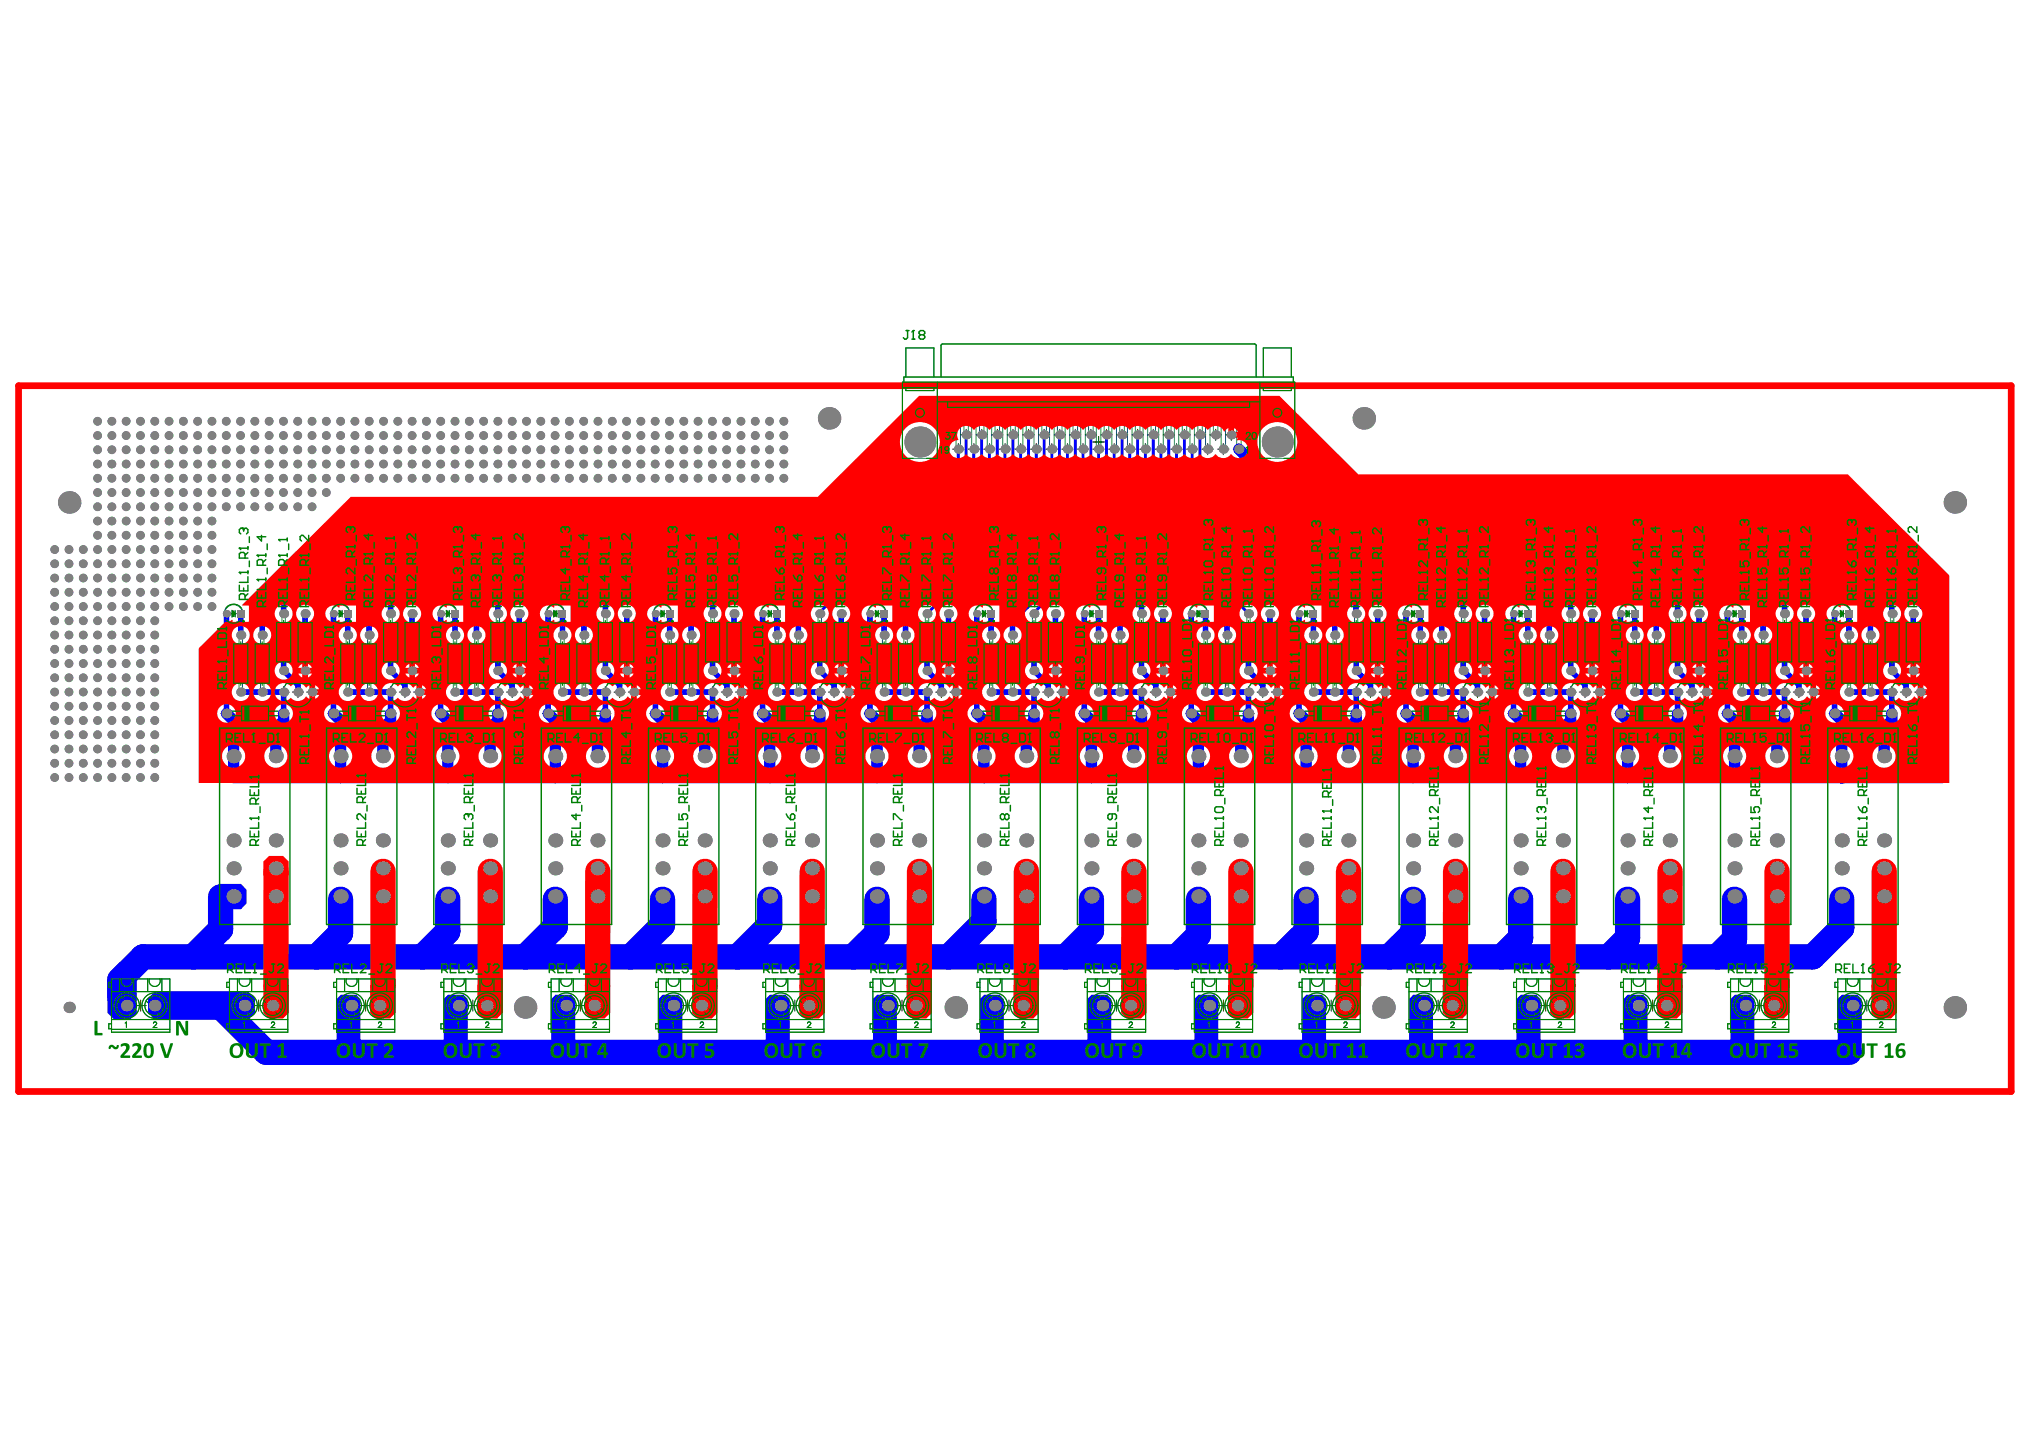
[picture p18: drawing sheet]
<svg xmlns="http://www.w3.org/2000/svg" width="287mm" height="202mm" viewBox="0 0 287 202" stroke-linecap="round" stroke-linejoin="round" font-family="sans-serif">
<path d="M2.6 54.4h281.1v99.6h-281.1z" fill="none" stroke="#808080" stroke-width=".14"/>
<g fill="none" stroke="#008080" stroke-width=".14">
<path d="M127.3 54.7h4.9M127.5 53.9v-.7h55v.7M127.8 53.2v-4.1h4v4.1M127.8 54.7v.4h4v-.4M132.2 53.9v10.8h-4.9v-10.8h55.4v10.8h-5v-10.8M132.2 56.7h45.5M132.8 53.2l-.1-4.4 .1-.2 .2-.1h44l.2 .1v.2v4.4M133.7 56.7v.8h42.6v-.8M134.9 57.5v5.9a.32 .32 0 0 0 .3 .3 .32 .32 0 0 0 .3-.3M135.5 57.5v5.9M136 57.5v3.8a.32 .32 0 0 0 .3 .4 .32 .32 0 0 0 .3-.4M136.6 57.5v3.8"/>
<path d="M137.1 57.5v5.9a.32 .32 0 0 0 .3 .3 .32 .32 0 0 0 .3-.3M137.7 57.5v5.9M138.2 57.5v3.8a.32 .32 0 0 0 .3 .4 .32 .32 0 0 0 .3-.4v-3.8M139.3 57.5v5.9a.32 .32 0 0 0 .3 .3 .32 .32 0 0 0 .3-.3v-5.9M140.4 57.5v3.8a.32 .32 0 0 0 .3 .4 .32 .32 0 0 0 .3-.4M141 57.5v3.8M141.5 57.5v5.9a.32 .32 0 0 0 .3 .3 .32 .32 0 0 0 .3-.3M142.1 57.5v5.9M142.6 57.5v3.8a.32 .32 0 0 0 .3 .4 .32 .32 0 0 0 .3-.4v-3.8M143.7 57.5v5.9a.32 .32 0 0 0 .3 .3 .32 .32 0 0 0 .3-.3M144.3 57.5v5.9M144.8 57.5v3.8a.32 .32 0 0 0 .3 .4 .32 .32 0 0 0 .3-.4v-3.8"/>
<path d="M145.9 57.5v5.9a.32 .32 0 0 0 .3 .3 .32 .32 0 0 0 .3-.3v-5.9M147 57.5v3.8a.32 .32 0 0 0 .3 .4 .32 .32 0 0 0 .3-.4v-3.8M148.1 57.5v5.9a.32 .32 0 0 0 .3 .3 .32 .32 0 0 0 .3-.3v-5.9M149.2 57.5v3.8a.32 .32 0 0 0 .3 .4 .32 .32 0 0 0 .3-.4v-3.8M150.3 57.5v5.9a.32 .32 0 0 0 .3 .3 .32 .32 0 0 0 .3-.3v-5.9M151.4 57.5v3.8a.32 .32 0 0 0 .3 .4 .32 .32 0 0 0 .3-.4v-3.8M152.5 57.5v5.9a.32 .32 0 0 0 .3 .3 .32 .32 0 0 0 .3-.3v-5.9M153.6 57.5v3.8a.32 .32 0 0 0 .3 .4 .32 .32 0 0 0 .3-.4v-3.8M154.7 57.5v5.9a.32 .32 0 0 0 .3 .3 .32 .32 0 0 0 .3-.3v-5.9M155.8 57.5v3.8a.32 .32 0 0 0 .3 .4 .32 .32 0 0 0 .3-.4v-3.8M156.9 57.5v5.9a.32 .32 0 0 0 .3 .3 .32 .32 0 0 0 .3-.3v-5.9M158 57.5v3.8a.32 .32 0 0 0 .3 .4 .32 .32 0 0 0 .3-.4v-3.8"/>
<path d="M159.1 57.5v5.9a.32 .32 0 0 0 .3 .3 .32 .32 0 0 0 .3-.3v-5.9M160.2 57.5v3.8a.32 .32 0 0 0 .3 .4 .32 .32 0 0 0 .3-.4v-3.8M161.3 57.5v5.9a.32 .32 0 0 0 .3 .3 .32 .32 0 0 0 .3-.3v-5.9M162.4 57.5v3.8a.32 .32 0 0 0 .3 .4 .32 .32 0 0 0 .3-.4v-3.8M163.5 57.5v5.9a.32 .32 0 0 0 .3 .3 .32 .32 0 0 0 .3-.3v-5.9M164.6 57.5v3.8M165.2 57.5v3.8a.32 .32 0 0 1-.3 .4 .32 .32 0 0 1-.3-.4M165.7 57.5v5.9a.32 .32 0 0 0 .3 .3 .32 .32 0 0 0 .3-.3v-5.9M166.8 57.5v3.8M167.4 57.5v3.8a.32 .32 0 0 1-.3 .4 .32 .32 0 0 1-.3-.4M167.9 57.5v5.9M168.5 57.5v5.9a.32 .32 0 0 1-.3 .3 .32 .32 0 0 1-.3-.3"/>
<path d="M169 57.5v3.8a.32 .32 0 0 0 .3 .4 .32 .32 0 0 0 .3-.4v-3.8M170.1 57.5v5.9a.32 .32 0 0 0 .3 .3 .32 .32 0 0 0 .3-.3v-5.9M171.2 57.5v3.8a.32 .32 0 0 0 .3 .4 .32 .32 0 0 0 .3-.4M171.8 57.5v3.8M172.3 57.5v5.9M172.9 57.5v5.9a.32 .32 0 0 1-.3 .3 .32 .32 0 0 1-.3-.3M173.4 57.5v3.8a.32 .32 0 0 0 .3 .4 .32 .32 0 0 0 .3-.4v-3.8M174.5 57.5v5.9M175.1 57.5v5.9a.32 .32 0 0 1-.3 .3 .32 .32 0 0 1-.3-.3M177.7 54.7h5M178.2 53.2v-4.1h4v4.1M178.2 54.7v.4h4v-.4"/>
<path d="M32.7 86.6h.5M32.7 86.1l.5 .5-.5 .5zM33 90.8h2v5.6h-2zM33.2 86.1v1M33.7 96.4v1.2l.1 .2 .2 .1 .1-.1 .1-.2v-1.2M33.7 90.8v-1.2l.1-.2 .2-.1 .1 .1 .1 .2v1.2M34.1 99.6h3.8v2.1h-3.8zM34.6 99.6v2.1M34.7 99.6v2.1M34.8 99.6v2.1M34.9 99.6v2.1M35 99.6v2.1"/>
<path d="M35.1 99.6v2.1M36 90.8h2v5.6h-2zM36.7 96.4v1.2l.1 .2 .2 .1 .2-.1v-.2v-1.2M36.7 90.8v-1.2l.1-.2 .2-.1 .2 .1v.2v1.2M39 87.8h2v5.6h-2zM39.8 93.4v1.2v.2l.2 .1 .2-.1 .1-.2v-1.2M39.8 87.8v-1.2v-.2l.2-.1 .2 .1 .1 .2v1.2M40.4 96.4a2.05 2.05 0 0 0 .2 2.8 2.05 2.05 0 0 0 2.8 0 2.05 2.05 0 0 0 .3-2.8h-3.3M42.1 87.8h1.9v5.6h-1.9zM42.8 93.4v1.2l.1 .2 .1 .1 .2-.1 .1-.2v-1.2M42.8 87.8v-1.2l.1-.2 .1-.1 .2 .1 .1 .2v1.2M47.8 86.1l.5 .5-.5 .5z"/>
<path d="M47.8 86.6h.5M48.1 90.8h2v5.6h-2zM48.3 86.1v1M48.8 89.6l.1-.2 .2-.1 .1 .1 .1 .2v1.2M48.8 89.6v1.2M48.8 96.4v1.2M49.2 99.6h3.8v2.1h-3.8zM49.3 96.4v1.2l-.1 .2-.1 .1-.2-.1-.1-.2M49.7 99.6v2.1M49.8 99.6v2.1M49.9 99.6v2.1M50 99.6v2.1"/>
<path d="M50.1 99.6v2.1M50.2 99.6v2.1M51.1 90.8h2v5.6h-2zM51.9 96.4l-.1 1.2 .1 .2 .2 .1 .2-.1v-.2v-1.2M51.9 90.8l-.1-1.2 .1-.2 .2-.1 .2 .1v.2v1.2M54.1 87.8h2v5.6h-2zM54.9 93.4v1.2v.2l.2 .1 .2-.1v-.2v-1.2M54.9 87.8v-1.2v-.2l.2-.1 .2 .1v.2v1.2M55.5 96.4h3.2a2.05 2.05 0 0 1-.2 2.8 2.05 2.05 0 0 1-2.8 0 2.05 2.05 0 0 1-.2-2.8zM57.1 87.8h2v5.6h-2zM57.9 86.6l.1-.2 .1-.1 .2 .1 .1 .2v1.2M57.9 86.6v1.2"/>
<path d="M57.9 93.4v1.2M58.4 93.4v1.2l-.1 .2-.2 .1-.1-.1-.1-.2M63 86.6h.4M63 86.1l.4 .5-.4 .5zM63.2 90.8h2v5.6h-2zM63.4 86.1v1M64 96.4l-.1 1.2 .1 .2 .2 .1 .2-.1v-.2v-1.2M64 90.8l-.1-1.2 .1-.2 .2-.1 .2 .1v.2v1.2M64.3 99.6h3.8v2.1h-3.8zM64.8 99.6v2.1M64.9 99.6v2.1M65 99.6v2.1"/>
<path d="M65.1 99.6v2.1M65.2 99.6v2.1M65.3 99.6v2.1M66.2 90.8h2v5.6h-2zM67 96.4v1.2v.2l.2 .1 .2-.1v-.2v-1.2M67 90.8v-1.2v-.2l.2-.1 .2 .1v.2v1.2M69.2 87.8h2v5.6h-2zM70 86.6l.1-.2 .1-.1 .2 .1 .1 .2v1.2M70 86.6v1.2M70 93.4v1.2M70.5 93.4v1.2l-.1 .2-.2 .1-.1-.1-.1-.2M70.6 96.4h3.3a2.05 2.05 0 0 1-.3 2.8 2.05 2.05 0 0 1-2.7 0 2.05 2.05 0 0 1-.3-2.8z"/>
<path d="M72.3 87.8h2v5.6h-2zM73 86.6l.1-.2 .2-.1 .1 .1 .1 .2v1.2M73 86.6v1.2M73 93.4v1.2M73.5 93.4v1.2l-.1 .2-.1 .1-.2-.1-.1-.2M78.1 86.6h.5M78.1 86.1l.5 .5-.5 .5zM78.4 90.8h1.9v5.6h-1.9zM78.6 86.1v1M79.1 96.4v1.2l.1 .2 .1 .1 .2-.1 .1-.2v-1.2M79.1 90.8v-1.2l.1-.2 .1-.1 .2 .1 .1 .2v1.2M79.5 99.6h3.8v2.1h-3.8z"/>
<path d="M79.9 99.6v2.1M80 99.6v2.1M80.1 99.6v2.1M80.2 99.6v2.1M80.3 99.6v2.1M80.4 99.6v2.1M80.5 99.6v2.1M81.4 90.8h2v5.6h-2zM82.1 96.4v1.2l.1 .2 .2 .1 .1-.1 .1-.2v-1.2M82.1 90.8v-1.2l.1-.2 .2-.1 .1 .1 .1 .2v1.2M84.4 87.8h2v5.6h-2zM85.2 93.4v1.2v.2l.2 .1 .2-.1v-.2v-1.2"/>
<path d="M85.2 87.8v-1.2v-.2l.2-.1 .2 .1v.2v1.2M85.8 96.4h3.2a2.05 2.05 0 0 1-.2 2.8 2.05 2.05 0 0 1-2.8 0 2.05 2.05 0 0 1-.2-2.8zM87.4 87.8h2v5.6h-2zM88.2 93.4v1.2l.1 .2 .1 .1 .2-.1 .1-.2v-1.2M88.2 87.8v-1.2l.1-.2 .1-.1 .2 .1 .1 .2v1.2M93.2 86.6h.5M93.2 86.1l.5 .5-.5 .5zM93.5 90.8h2v5.6h-2zM93.7 86.1v1M94.2 96.4v1.2l.1 .2 .2 .1 .1-.1 .1-.2v-1.2M94.2 90.8v-1.2l.1-.2 .2-.1 .1 .1 .1 .2v1.2M94.6 99.6h3.8v2.1h-3.8z"/>
<path d="M95.1 99.6v2.1M95.2 99.6v2.1M95.3 99.6v2.1M95.4 99.6v2.1M95.5 99.6v2.1M95.6 99.6v2.1M96.5 90.8h2v5.6h-2zM97.3 96.4v1.2v.2l.2 .1 .2-.1v-.2v-1.2M97.3 90.8v-1.2v-.2l.2-.1 .2 .1v.2v1.2M99.5 87.8h2v5.6h-2zM100.3 93.4v1.2l.1 .2 .1 .1 .2-.1 .1-.2v-1.2M100.3 87.8v-1.2l.1-.2 .1-.1 .2 .1 .1 .2v1.2"/>
<path d="M100.9 96.4h3.3a2.05 2.05 0 0 1-.3 2.8 2.05 2.05 0 0 1-2.7 0 2.05 2.05 0 0 1-.3-2.8zM102.6 87.8h1.9v5.6h-1.9zM103.3 93.4v1.2l.1 .2 .2 .1 .1-.1 .1-.2v-1.2M103.3 87.8v-1.2l.1-.2 .2-.1 .1 .1 .1 .2v1.2M108.4 86.6h.4M108.4 86.1l.4 .5-.4 .5zM108.6 90.8h2v5.6h-2zM108.8 86.1v1M109.4 96.4v1.2v.2l.2 .1 .2-.1v-.2v-1.2M109.4 90.8v-1.2v-.2l.2-.1 .2 .1v.2v1.2M109.7 99.6h3.8v2.1h-3.8zM110.2 99.6v2.1"/>
<path d="M110.3 99.6v2.1M110.4 99.6v2.1M110.5 99.6v2.1M110.6 99.6v2.1M110.7 99.6v2.1M110.8 99.6v2.1M111.6 90.8h2v5.6h-2zM112.4 96.4v1.2l.1 .2 .1 .1 .2-.1 .1-.2v-1.2M112.4 90.8v-1.2l.1-.2 .1-.1 .2 .1 .1 .2v1.2M114.7 87.8h1.9v5.6h-1.9zM115.4 93.4v1.2l.1 .2 .2 .1 .1-.1 .1-.2v-1.2M115.4 87.8v-1.2l.1-.2 .2-.1 .1 .1 .1 .2v1.2"/>
<path d="M116 96.4h3.3a2.05 2.05 0 0 1-.2 2.8 2.05 2.05 0 0 1-2.8 0 2.05 2.05 0 0 1-.3-2.8zM117.7 87.8h2v5.6h-2zM118.4 93.4v1.2l.1 .2 .2 .1 .2-.1v-.2v-1.2M118.4 87.8v-1.2l.1-.2 .2-.1 .2 .1v.2v1.2M123.5 86.6h.5M123.5 86.1l.5 .5-.5 .5zM123.7 90.8h2v5.6h-2zM124 86.1v1M124.5 96.4v1.2l.1 .2 .1 .1 .2-.1 .1-.2v-1.2M124.5 90.8v-1.2l.1-.2 .1-.1 .2 .1 .1 .2v1.2M124.9 99.6h3.7v2.1h-3.7zM125.3 99.6v2.1"/>
<path d="M125.4 99.6v2.1M125.5 99.6v2.1M125.6 99.6v2.1M125.7 99.6v2.1M125.8 99.6v2.1M125.9 99.6v2.1M126.8 90.8h1.9v5.6h-1.9zM127.5 96.4v1.2l.1 .2 .2 .1 .1-.1 .1-.2v-1.2M127.5 90.8v-1.2l.1-.2 .2-.1 .1 .1 .1 .2v1.2M129.8 87.8h2v5.6h-2zM130.5 93.4v1.2l.1 .2 .2 .1 .2-.1v-.2v-1.2M130.5 87.8v-1.2l.1-.2 .2-.1 .2 .1v.2v1.2"/>
<path d="M132.8 87.8h2v5.6h-2zM133.6 93.4v1.2v.2l.2 .1 .2-.1v-.2v-1.2M133.6 87.8v-1.2v-.2l.2-.1 .2 .1v.2v1.2M134.4 96.4a2.05 2.05 0 0 1-.2 2.8 2.05 2.05 0 0 1-2.8 0 2.05 2.05 0 0 1-.2-2.8h3.2M138.6 86.6h.5M138.6 86.1l.5 .5-.5 .5zM138.8 90.8h2v5.6h-2zM139.1 86.1v1M139.6 89.6v-.2l.2-.1 .2 .1 .1 .2v1.2M139.6 89.6v1.2M139.6 96.4v1.2M139.9 99.6h3.9v2.1h-3.9z"/>
<path d="M140.1 96.4v1.2l-.1 .2-.2 .1-.2-.1v-.2M140.4 99.6v2.1M140.5 99.6v2.1M140.6 99.6v2.1M140.7 99.6v2.1M140.8 99.6v2.1M140.9 99.6v2.1M141 99.6v2.1M141.9 90.8h2v5.6h-2zM142.6 89.6l.1-.2 .1-.1 .2 .1 .1 .2v1.2M142.6 89.6v1.2M142.6 96.4v1.2"/>
<path d="M143.1 96.4v1.2l-.1 .2-.2 .1-.1-.1-.1-.2M144.9 87.8h2v5.6h-2zM145.6 86.6l.1-.2 .2-.1 .1 .1 .1 .2v1.2M145.6 86.6v1.2M145.6 93.4v1.2M146.1 93.4v1.2l-.1 .2-.1 .1-.2-.1-.1-.2M146.3 96.4h3.2a2.05 2.05 0 0 1-.2 2.8 2.05 2.05 0 0 1-2.8 0 2.05 2.05 0 0 1-.2-2.8zM147.9 87.8h2v5.6h-2zM148.7 93.4v1.2v.2l.2 .1 .2-.1v-.2v-1.2M148.7 87.8v-1.2v-.2l.2-.1 .2 .1v.2v1.2M153.7 86.6h.5M153.7 86.1l.5 .5-.5 .5z"/>
<path d="M154 90.8h2v5.6h-2zM154.2 86.1v1M154.7 96.4v1.2l.1 .2 .2 .1 .2-.1v-.2v-1.2M154.7 90.8v-1.2l.1-.2 .2-.1 .2 .1v.2v1.2M155.1 99.6h3.8v2.1h-3.8zM155.6 99.6v2.1M155.7 99.6v2.1M155.8 99.6v2.1M155.9 99.6v2.1M156 99.6v2.1M156.1 99.6v2.1M157 90.8h2v5.6h-2z"/>
<path d="M157.8 96.4v1.2v.2l.2 .1 .2-.1 .1-.2v-1.2M157.8 90.8v-1.2v-.2l.2-.1 .2 .1 .1 .2v1.2M160 87.8h2v5.6h-2zM160.8 93.4v1.2l.1 .2 .1 .1 .2-.1 .1-.2v-1.2M160.8 87.8v-1.2l.1-.2 .1-.1 .2 .1 .1 .2v1.2M161.4 96.4h3.3a2.05 2.05 0 0 1-.3 2.8 2.05 2.05 0 0 1-2.7 0 2.05 2.05 0 0 1-.3-2.8zM163.1 87.8h2v5.6h-2zM163.8 93.4v1.2l.1 .2 .2 .1 .1-.1 .1-.2v-1.2M163.8 87.8v-1.2l.1-.2 .2-.1 .1 .1 .1 .2v1.2M168.8 86.6h.5M168.8 86.1l.5 .5-.5 .5zM169.1 90.8h2v5.6h-2z"/>
<path d="M169.3 86.1v1M169.8 89.6l.1-.2 .2-.1 .1 .1 .1 .2v1.2M169.9 89.6v1.2M169.9 96.4v1.2M170.2 99.6h3.8v2.1h-3.8zM170.3 96.4v1.2l-.1 .2-.1 .1-.2-.1-.1-.2M170.7 99.6v2.1M170.8 99.6v2.1M170.9 99.6v2.1M171 99.6v2.1M171.1 99.6v2.1M171.2 99.6v2.1"/>
<path d="M172.1 90.8h2v5.6h-2zM172.9 89.6v-.2l.2-.1 .2 .1v.2v1.2M172.9 89.6v1.2M172.9 96.4v1.2M173.3 96.4v1.2v.2l-.2 .1-.2-.1v-.2M175.1 87.8h2v5.6h-2zM175.9 93.4v1.2l.1 .2 .1 .1 .2-.1 .1-.2v-1.2M175.9 87.8v-1.2l.1-.2 .1-.1 .2 .1 .1 .2v1.2M176.5 96.4h3.3a2.05 2.05 0 0 1-.3 2.8 2.05 2.05 0 0 1-2.7 0 2.05 2.05 0 0 1-.3-2.8zM178.2 87.8h2v5.6h-2zM178.9 93.4v1.2l.1 .2 .2 .1 .1-.1 .1-.2v-1.2M178.9 87.8v-1.2l.1-.2 .2-.1 .1 .1 .1 .2v1.2"/>
<path d="M184 86.6h.5M184 86.1l.5 .5-.5 .5zM184.3 90.8h2v5.6h-2zM184.5 86.1v1M185 96.4v1.2l.1 .2 .2 .1 .2-.1v-.2v-1.2M185 90.8v-1.2l.1-.2 .2-.1 .2 .1v.2v1.2M185.4 99.6h3.8v2.1h-3.8zM185.9 99.6v2.1M186 99.6v2.1M186.1 99.6v2.1M186.2 99.6v2.1M186.3 99.6v2.1"/>
<path d="M186.4 99.6v2.1M187.3 90.8h2v5.6h-2zM188.1 96.4v1.2v.2l.2 .1 .2-.1v-.2M188.5 89.6v1.2M188.5 96.4v1.2M188.5 89.6v-.2l-.2-.1-.2 .1v.2v1.2M190.3 87.8h2v5.6h-2zM191.1 93.4v1.2l.1 .2 .1 .1 .2-.1 .1-.2M191.6 86.6v1.2M191.6 93.4v1.2M191.6 86.6l-.1-.2-.2-.1-.1 .1-.1 .2v1.2M191.7 96.4h3.3a2.05 2.05 0 0 1-.3 2.8 2.05 2.05 0 0 1-2.7 0 2.05 2.05 0 0 1-.3-2.8z"/>
<path d="M193.3 87.8h2v5.6h-2zM194.1 93.4v1.2l.1 .2 .2 .1 .1-.1 .1-.2M194.6 86.6v1.2M194.6 93.4v1.2M194.6 86.6l-.1-.2-.1-.1-.2 .1-.1 .2v1.2M199.1 86.6h.5M199.1 86.1l.5 .5-.5 .5zM199.4 90.8h2v5.6h-2zM199.6 86.1v1M200.1 96.4v1.2l.1 .2 .2 .1 .1-.1 .1-.2v-1.2M200.1 90.8v-1.2l.1-.2 .2-.1 .1 .1 .1 .2v1.2M200.5 99.6h3.8v2.1h-3.8z"/>
<path d="M201 99.6v2.1M201.1 99.6v2.1M201.2 99.6v2.1M201.3 99.6v2.1M201.4 99.6v2.1M201.5 99.6v2.1M202.4 90.8h2v5.6h-2zM203.2 96.4v1.2v.2l.2 .1 .2-.1v-.2v-1.2M203.2 90.8v-1.2v-.2l.2-.1 .2 .1v.2v1.2M205.4 87.8h2v5.6h-2zM206.2 93.4v1.2v.2l.2 .1 .2-.1 .1-.2v-1.2M206.2 87.8v-1.2v-.2l.2-.1 .2 .1 .1 .2v1.2"/>
<path d="M206.8 96.4h3.3a2.05 2.05 0 0 1-.3 2.8 2.05 2.05 0 0 1-2.8 0 2.05 2.05 0 0 1-.2-2.8zM208.5 87.8h1.9v5.6h-1.9zM209.2 93.4v1.2l.1 .2 .1 .1 .2-.1 .1-.2v-1.2M209.2 87.8v-1.2l.1-.2 .1-.1 .2 .1 .1 .2v1.2M214.3 86.6h.5M214.3 86.1l.5 .5-.5 .5zM214.5 90.8h2v5.6h-2zM214.8 86.1v1M215.3 96.4v1.2l.1 .2 .1 .1 .2-.1 .1-.2M215.6 99.6h3.8v2.1h-3.8zM215.8 89.6v1.2M215.8 96.4v1.2"/>
<path d="M215.8 89.6l-.1-.2-.2-.1-.1 .1-.1 .2v1.2M216.1 99.6v2.1M216.2 99.6v2.1M216.3 99.6v2.1M216.4 99.6v2.1M216.5 99.6v2.1M216.6 99.6v2.1M216.7 99.6v2.1M217.6 90.8h2v5.6h-2zM218.3 96.4v1.2l.1 .2 .2 .1 .1-.1 .1-.2M218.8 89.6v1.2M218.8 96.4v1.2"/>
<path d="M218.8 89.6l-.1-.2-.1-.1-.2 .1-.1 .2v1.2M220.6 87.8h2v5.6h-2zM221.3 93.4v1.2l.1 .2 .2 .1 .2-.1v-.2M221.8 86.6v1.2M221.8 93.4v1.2M221.8 86.6v-.2l-.2-.1-.2 .1-.1 .2v1.2M222 96.4h3.2a2.05 2.05 0 0 1-.2 2.8 2.05 2.05 0 0 1-2.8 0 2.05 2.05 0 0 1-.2-2.8zM223.6 87.8h2v5.6h-2zM224.4 93.4v1.2v.2l.2 .1 .2-.1 .1-.2-.1-1.2M224.4 87.8v-1.2v-.2l.2-.1 .2 .1 .1 .2-.1 1.2M229.4 86.6h.5M229.4 86.1l.5 .5-.5 .5z"/>
<path d="M229.6 90.8h2v5.6h-2zM229.9 86.1v1M230.4 96.4v1.2l.1 .2 .1 .1 .2-.1 .1-.2v-1.2M230.4 90.8v-1.2l.1-.2 .1-.1 .2 .1 .1 .2v1.2M230.7 99.6h3.8v2.1h-3.8zM231.2 99.6v2.1M231.3 99.6v2.1M231.4 99.6v2.1M231.5 99.6v2.1M231.6 99.6v2.1M231.7 99.6v2.1M231.8 99.6v2.1"/>
<path d="M232.7 90.8h1.9v5.6h-1.9zM233.4 96.4v1.2l.1 .2 .1 .1 .2-.1 .1-.2v-1.2M233.4 90.8v-1.2l.1-.2 .1-.1 .2 .1 .1 .2v1.2M235.7 87.8h2v5.6h-2zM236.4 93.4v1.2l.1 .2 .2 .1 .1-.1 .1-.2v-1.2M236.4 87.8v-1.2l.1-.2 .2-.1 .1 .1 .1 .2v1.2M237.1 96.4a2.05 2.05 0 0 0 .2 2.8 2.05 2.05 0 0 0 2.8 0 2.05 2.05 0 0 0 .2-2.8h-3.2M238.7 87.8h2v5.6h-2zM239.5 93.4v1.2v.2l.2 .1 .2-.1v-.2v-1.2M239.5 87.8v-1.2v-.2l.2-.1 .2 .1v.2v1.2M244.5 86.6h.4M244.5 86.1l.4 .5-.4 .5z"/>
<path d="M244.7 90.8h2v5.6h-2zM244.9 86.1v1M245.5 96.4v1.2v.2l.2 .1 .2-.1 .1-.2v-1.2M245.5 90.8v-1.2v-.2l.2-.1 .2 .1 .1 .2v1.2M245.8 99.6h3.8v2.1h-3.8zM246.3 99.6v2.1M246.4 99.6v2.1M246.5 99.6v2.1M246.6 99.6v2.1M246.7 99.6v2.1M246.8 99.6v2.1M246.9 99.6v2.1"/>
<path d="M247.7 90.8h2v5.6h-2zM248.5 96.4v1.2l.1 .2 .1 .1 .2-.1 .1-.2v-1.2M248.5 90.8v-1.2l.1-.2 .1-.1 .2 .1 .1 .2v1.2M250.8 87.8h2v5.6h-2zM251.5 86.6l.1-.2 .2-.1 .1 .1 .1 .2v1.2M251.5 86.6v1.2M251.5 93.4v1.2M252 93.4v1.2l-.1 .2-.1 .1-.2-.1-.1-.2M252.2 96.4h3.2a2.05 2.05 0 0 1-.2 2.8 2.05 2.05 0 0 1-2.8 0 2.05 2.05 0 0 1-.2-2.8zM253.8 87.8h2v5.6h-2zM254.5 86.6l.1-.2 .2-.1 .2 .1v.2v1.2M254.6 86.6v1.2"/>
<path d="M254.6 93.4v1.2M255 93.4v1.2v.2l-.2 .1-.2-.1-.1-.2M259.6 86.6h.5M259.6 86.1l.5 .5-.5 .5zM259.9 90.8h1.9v5.6h-1.9zM260.1 86.1v1M260.6 96.4v1.2l.1 .2 .1 .1 .2-.1 .1-.2v-1.2M260.6 90.8v-1.2l.1-.2 .1-.1 .2 .1 .1 .2v1.2M261 99.6h3.8v2.1h-3.8zM261.4 99.6v2.1M261.5 99.6v2.1M261.6 99.6v2.1"/>
<path d="M261.7 99.6v2.1M261.8 99.6v2.1M261.9 99.6v2.1M262 99.6v2.1M262.9 90.8h2v5.6h-2zM263.6 96.4v1.2l.1 .2 .2 .1 .1-.1 .1-.2v-1.2M263.6 90.8v-1.2l.1-.2 .2-.1 .1 .1 .1 .2v1.2M265.9 87.8h2v5.6h-2zM266.7 93.4v1.2l.1 .2 .1 .1 .2-.1 .1-.2v-1.2M266.7 87.8v-1.2l.1-.2 .1-.1 .2 .1 .1 .2v1.2M267.3 96.4h3.2a2.05 2.05 0 0 1-.2 2.8 2.05 2.05 0 0 1-2.8 0 2.05 2.05 0 0 1-.2-2.8zM268.9 87.8h2v5.6h-2z"/>
<path d="M269.7 86.6v-.2l.2-.1 .2 .1 .1 .2v1.2M269.7 86.6v1.2M269.7 93.4v1.2M270.2 93.4v1.2l-.1 .2-.2 .1-.2-.1v-.2M34.1 100.3h-2.2a.32 .32 0 0 0-.3 .3 .32 .32 0 0 0 .3 .4h2.2M37.9 100.3h2.1a.32 .32 0 0 1 .3 .3 .32 .32 0 0 1-.3 .4h-2.1M49.2 100.3h-2.2a.32 .32 0 0 0-.3 .3 .32 .32 0 0 0 .3 .4h2.2M53 100.3h2.1a.32 .32 0 0 1 .3 .3 .32 .32 0 0 1-.3 .4h-2.1M64.3 100.3h-2.1a.32 .32 0 0 0-.4 .3 .32 .32 0 0 0 .4 .4h2.1M68.1 100.3h2.1a.32 .32 0 0 1 .4 .3 .32 .32 0 0 1-.4 .4h-2.1M79.5 100.3h-2.2a.32 .32 0 0 0-.3 .3 .32 .32 0 0 0 .3 .4h2.2M83.3 100.3h2.1a.32 .32 0 0 1 .3 .3 .32 .32 0 0 1-.3 .4h-2.1"/>
<path d="M94.6 100.3h-2.1a.32 .32 0 0 0-.4 .3 .32 .32 0 0 0 .4 .4h2.1M98.4 100.3h2.1a.32 .32 0 0 1 .4 .3 .32 .32 0 0 1-.4 .4h-2.1M109.7 100.3h-2.1a.32 .32 0 0 0-.3 .3 .32 .32 0 0 0 .3 .4h2.1M113.5 100.3h2.2a.32 .32 0 0 1 .3 .3 .32 .32 0 0 1-.3 .4h-2.2M124.9 100.3h-2.2a.32 .32 0 0 0-.3 .3 .32 .32 0 0 0 .3 .4h2.2M128.6 100.3h2.2a.32 .32 0 0 1 .3 .3 .32 .32 0 0 1-.3 .4h-2.2M139.9 100.3h-2.1a.32 .32 0 0 0-.3 .3 .32 .32 0 0 0 .3 .4h2.1M143.8 100.3h2.1a.32 .32 0 0 1 .3 .3 .32 .32 0 0 1-.3 .4h-2.1M155.1 100.3h-2.1a.32 .32 0 0 0-.4 .3 .32 .32 0 0 0 .4 .4h2.1M158.9 100.3h2.1a.32 .32 0 0 1 .4 .3 .32 .32 0 0 1-.4 .4h-2.1M170.2 100.3h-2.1a.32 .32 0 0 0-.4 .3 .32 .32 0 0 0 .4 .4h2.1M174 100.3h2.1a.32 .32 0 0 1 .3 .3 .32 .32 0 0 1-.3 .4h-2.1"/>
<path d="M185.4 100.3h-2.1a.32 .32 0 0 0-.4 .3 .32 .32 0 0 0 .4 .4h2.1M189.2 100.3h2.1a.32 .32 0 0 1 .4 .3 .32 .32 0 0 1-.4 .4h-2.1M200.5 100.3h-2.1a.32 .32 0 0 0-.4 .3 .32 .32 0 0 0 .4 .4h2.1M204.3 100.3h2.1a.32 .32 0 0 1 .3 .3 .32 .32 0 0 1-.3 .4h-2.1M215.6 100.3h-2.1a.32 .32 0 0 0-.3 .3 .32 .32 0 0 0 .3 .4h2.1M219.4 100.3h2.2a.32 .32 0 0 1 .3 .3 .32 .32 0 0 1-.3 .4h-2.2M230.7 100.3h-2.1a.32 .32 0 0 0-.3 .3 .32 .32 0 0 0 .3 .4h2.1M234.5 100.3h2.2a.32 .32 0 0 1 .3 .3 .32 .32 0 0 1-.3 .4h-2.2M245.8 100.3h-2.1a.32 .32 0 0 0-.3 .3 .32 .32 0 0 0 .3 .4h2.1M249.6 100.3h2.2a.32 .32 0 0 1 .3 .3 .32 .32 0 0 1-.3 .4h-2.2M261 100.3h-2.2a.32 .32 0 0 0-.3 .3 .32 .32 0 0 0 .3 .4h2.2M264.8 100.3h2.1a.32 .32 0 0 1 .3 .3 .32 .32 0 0 1-.3 .4h-2.1"/>
<path d="M15.7 138.6h-.4v.7h.4M15.7 138.1h8.3v7.5h-8.3zM15.7 139.9h8.3M16.9 138.1v1.8M17.1 138.1a.79 .79 0 0 0 .8 1.1 .79 .79 0 0 0 .7-1.1M18.9 138.1v1.8M20.8 138.1v1.8M21.1 138.1a.79 .79 0 0 0 .7 1.1 .79 .79 0 0 0 .8-1.1M22.8 138.1v1.8M32.4 138.6h-.4v.7h.4M32.4 138.1h8.2v7.5h-8.2zM32.4 139.9h8.2"/>
<path d="M33.5 138.1v1.8M33.8 138.1a.79 .79 0 0 0 .7 1.1 .79 .79 0 0 0 .7-1.1M35.5 138.1v1.8M37.5 138.1v1.8M37.7 138.1a.79 .79 0 0 0 .8 1.1 .79 .79 0 0 0 .7-1.1M39.5 138.1v1.8M47.5 138.6h-.4v.7h.4M47.5 138.1h8.2v7.5h-8.2zM47.5 139.9h8.2M48.6 138.1v1.8M48.9 138.1a.79 .79 0 0 0 .7 1.1 .79 .79 0 0 0 .7-1.1M50.6 138.1v1.8"/>
<path d="M52.6 138.1v1.8M52.8 138.1a.79 .79 0 0 0 .8 1.1 .79 .79 0 0 0 .7-1.1M54.6 138.1v1.8M62.6 138.6h-.4v.7h.4M62.6 138.1h8.2v7.5h-8.2zM62.6 139.9h8.2M63.7 138.1v1.8M64 138.1a.79 .79 0 0 0 .7 1.1 .79 .79 0 0 0 .8-1.1M65.7 138.1v1.8M67.7 138.1v1.8M68 138.1a.79 .79 0 0 0 .7 1.1 .79 .79 0 0 0 .7-1.1M69.7 138.1v1.8"/>
<path d="M77.8 138.6h-.4v.7h.4M77.8 138.1h8.2v7.5h-8.2zM77.8 139.9h8.2M78.9 138.1v1.8M79.2 138.1a.79 .79 0 0 0 .7 1.1 .79 .79 0 0 0 .7-1.1M80.9 138.1v1.8M82.9 138.1v1.8M83.1 138.1a.79 .79 0 0 0 .7 1.1 .79 .79 0 0 0 .8-1.1M84.9 138.1v1.8M92.9 138.6h-.4v.7h.4M92.9 138.1h8.2v7.5h-8.2zM92.9 139.9h8.2"/>
<path d="M94 138.1v1.8M94.3 138.1a.79 .79 0 0 0 .7 1.1 .79 .79 0 0 0 .8-1.1M96 138.1v1.8M98 138.1v1.8M98.2 138.1a.79 .79 0 0 0 .8 1.1 .79 .79 0 0 0 .7-1.1M100 138.1v1.8M108 138.6h-.4v.7h.4M108 138.1h8.2v7.5h-8.2zM108 139.9h8.2M109.1 138.1v1.8M109.4 138.1a.79 .79 0 0 0 .7 1.1 .79 .79 0 0 0 .8-1.1M111.1 138.1v1.8"/>
<path d="M113.1 138.1v1.8M113.4 138.1a.79 .79 0 0 0 .7 1.1 .79 .79 0 0 0 .7-1.1M115.1 138.1v1.8M123.1 138.6h-.3v.7h.3M123.1 138.1h8.3v7.5h-8.3zM123.1 139.9h8.3M124.3 138.1v1.8M124.5 138.1a.79 .79 0 0 0 .8 1.1 .79 .79 0 0 0 .7-1.1M126.3 138.1v1.8M128.2 138.1v1.8M128.5 138.1a.79 .79 0 0 0 .7 1.1 .79 .79 0 0 0 .8-1.1M130.2 138.1v1.8"/>
<path d="M138.2 138.6h-.4v.7h.4M138.2 138.1h8.3v7.5h-8.3zM138.2 139.9h8.3M139.4 138.1v1.8M139.6 138.1a.79 .79 0 0 0 .8 1.1 .79 .79 0 0 0 .7-1.1M141.4 138.1v1.8M143.3 138.1v1.8M143.6 138.1a.79 .79 0 0 0 .7 1.1 .79 .79 0 0 0 .8-1.1M145.3 138.1v1.8M153.4 138.6h-.4v.7h.4M153.4 138.1h8.2v7.5h-8.2zM153.4 139.9h8.2"/>
<path d="M154.5 138.1v1.8M154.8 138.1a.79 .79 0 0 0 .7 1.1 .79 .79 0 0 0 .8-1.1M156.5 138.1v1.8M158.5 138.1v1.8M158.8 138.1a.79 .79 0 0 0 .7 1.1 .79 .79 0 0 0 .7-1.1M160.5 138.1v1.8M168.5 138.6h-.4v.7h.4M168.5 138.1h8.2v7.5h-8.2zM168.5 139.9h8.2M169.6 138.1v1.8M169.9 138.1a.79 .79 0 0 0 .7 1.1 .79 .79 0 0 0 .8-1.1M171.6 138.1v1.8"/>
<path d="M173.6 138.1v1.8M173.9 138.1a.79 .79 0 0 0 .7 1.1 .79 .79 0 0 0 .7-1.1M175.6 138.1v1.8M183.7 138.6h-.4v.7h.4M183.7 138.1h8.2v7.5h-8.2zM183.7 139.9h8.2M184.8 138.1v1.8M185.1 138.1a.79 .79 0 0 0 .7 1.1 .79 .79 0 0 0 .7-1.1M186.8 138.1v1.8M188.8 138.1v1.8M189 138.1a.79 .79 0 0 0 .8 1.1 .79 .79 0 0 0 .7-1.1M190.8 138.1v1.8"/>
<path d="M198.8 138.6h-.4v.7h.4M198.8 138.1h8.2v7.5h-8.2zM198.8 139.9h8.2M199.9 138.1v1.8M200.2 138.1a.79 .79 0 0 0 .7 1.1 .79 .79 0 0 0 .7-1.1M201.9 138.1v1.8M203.9 138.1v1.8M204.1 138.1a.79 .79 0 0 0 .8 1.1 .79 .79 0 0 0 .7-1.1M205.9 138.1v1.8M213.9 138.6h-.4v.7h.4M213.9 138.1h8.3v7.5h-8.3zM213.9 139.9h8.3"/>
<path d="M215.1 138.1v1.8M215.3 138.1a.79 .79 0 0 0 .8 1.1 .79 .79 0 0 0 .7-1.1M217 138.1v1.8M219 138.1v1.8M219.3 138.1a.79 .79 0 0 0 .7 1.1 .79 .79 0 0 0 .8-1.1M221 138.1v1.8M229 138.6h-.4v.7h.4M229 138.1h8.3v7.5h-8.3zM229 139.9h8.3M230.2 138.1v1.8M230.4 138.1a.79 .79 0 0 0 .8 1.1 .79 .79 0 0 0 .7-1.1M232.2 138.1v1.8"/>
<path d="M234.1 138.1v1.8M234.4 138.1a.79 .79 0 0 0 .7 1.1 .79 .79 0 0 0 .8-1.1M236.1 138.1v1.8M244.1 138.6h-.4v.7h.4M244.1 138.1h8.2v7.5h-8.2zM244.1 139.9h8.2M245.3 138.1v1.8M245.5 138.1a.79 .79 0 0 0 .8 1.1 .79 .79 0 0 0 .7-1.1M247.2 138.1v1.8M249.2 138.1v1.8M249.5 138.1a.79 .79 0 0 0 .7 1.1 .79 .79 0 0 0 .8-1.1M251.2 138.1v1.8"/>
<path d="M259.3 138.6h-.4v.7h.4M259.3 138.1h8.2v7.5h-8.2zM259.3 139.9h8.2M260.4 138.1v1.8M260.6 138.1a.79 .79 0 0 0 .8 1.1 .79 .79 0 0 0 .7-1.1M262.4 138.1v1.8M264.4 138.1v1.8M264.6 138.1a.79 .79 0 0 0 .8 1.1 .79 .79 0 0 0 .7-1.1M266.3 138.1v1.8M15.7 144.4h-.4v.7h.4M15.7 145.2h8.3M15.7 143.8h8.3"/>
<path d="M16.6 141.2l1.9 1.9M17.2 140.6l1.9 1.9M17.6 144.3l.2-.1v.7M20.6 141.2l1.9 1.9M21.2 140.6l1.9 1.9M21.6 144.3l.1-.1h.2l.2 .2-.5 .5h.5M32.4 144.4h-.4v.7h.4M32.4 145.2h8.2M32.4 143.8h8.2M33.3 141.2l1.9 1.9M33.8 140.6l1.9 1.9M34.3 144.3l.2-.1v.7"/>
<path d="M37.3 141.2l1.8 1.9M37.8 140.6l1.9 1.9M38.3 144.3l.1-.1h.2l.1 .2-.5 .5h.6M47.5 144.4h-.4v.7h.4M47.5 145.2h8.2M47.5 143.8h8.2M48.4 141.2l1.9 1.9M48.9 140.6l1.9 1.9M49.4 144.3l.2-.1v.7M52.3 141.2l1.9 1.9M52.9 140.6l1.9 1.9M53.4 144.3l.1-.1h.2l.1 .2-.5 .5h.6"/>
<path d="M62.6 144.4h-.4v.7h.4M62.6 145.2h8.2M62.6 143.8h8.2M63.5 141.2l1.9 1.9M64.1 140.6l1.9 1.9M64.5 144.3l.2-.1v.7M67.5 141.2l1.9 1.9M68 140.6l1.9 1.9M68.5 144.3l.1-.1h.2l.2 .2-.5 .5h.5M77.8 144.4h-.4v.7h.4M77.8 145.2h8.2M77.8 143.8h8.2"/>
<path d="M78.7 141.2l1.8 1.9M79.2 140.6l1.9 1.9M79.7 144.3l.2-.1v.7M82.6 141.2l1.9 1.9M83.2 140.6l1.9 1.9M83.7 144.3v-.1h.3l.1 .2-.5 .5h.6M92.9 144.4h-.4v.7h.4M92.9 145.2h8.2M92.9 143.8h8.2M93.8 141.2l1.9 1.9M94.4 140.6l1.8 1.9M94.8 144.3l.2-.1v.7"/>
<path d="M97.8 141.2l1.8 1.9M98.3 140.6l1.9 1.9M98.8 144.3l.1-.1h.2l.2 .2-.5 .5h.5M108 144.4h-.4v.7h.4M108 145.2h8.2M108 143.8h8.2M108.9 141.2l1.9 1.9M109.5 140.6l1.9 1.9M109.9 144.3l.2-.1v.7M112.9 141.2l1.9 1.9M113.5 140.6l1.8 1.9M113.9 144.3l.1-.1h.2l.2 .2-.5 .5h.5"/>
<path d="M123.1 144.4h-.3v.7h.3M123.1 145.2h8.3M123.1 143.8h8.3M124 141.2l1.9 1.9M124.6 140.6l1.9 1.9M125.1 144.3l.1-.1v.7M128 141.2l1.9 1.9M128.6 140.6l1.9 1.9M129 144.3l.1-.1h.3l.1 .2-.5 .5h.6M138.2 144.4h-.4v.7h.4M138.2 145.2h8.3M138.2 143.8h8.3"/>
<path d="M139.1 141.2l1.9 1.9M139.7 140.6l1.9 1.9M140.1 144.3l.2-.1v.7M143.1 141.2l1.9 1.9M143.7 140.6l1.8 1.9M144.2 144.3v-.1h.3l.1 .2-.5 .5h.5M153.4 144.4h-.4v.7h.4M153.4 145.2h8.2M153.4 143.8h8.2M154.3 141.2l1.9 1.9M154.9 140.6l1.8 1.9M155.3 144.3l.2-.1v.7"/>
<path d="M158.3 141.2l1.8 1.9M158.8 140.6l1.9 1.9M159.3 144.3l.1-.1h.2l.2 .2-.5 .5h.5M168.5 144.4h-.4v.7h.4M168.5 145.2h8.2M168.5 143.8h8.2M169.4 141.2l1.9 1.9M170 140.6l1.8 1.9M170.4 144.3l.2-.1v.7M173.4 141.2l1.9 1.9M173.9 140.6l1.9 1.9M174.4 144.3l.1-.1h.2l.2 .2-.5 .5h.5"/>
<path d="M183.7 144.4h-.4v.7h.4M183.7 145.2h8.2M183.7 143.8h8.2M184.6 141.2l1.9 1.9M185.1 140.6l1.9 1.9M185.6 144.3l.2-.1v.7M188.5 141.2l1.9 1.9M189.1 140.6l1.9 1.9M189.6 144.3l.1-.1h.2l.1 .2-.4 .5h.5M198.8 144.4h-.4v.7h.4M198.8 145.2h8.2M198.8 143.8h8.2"/>
<path d="M199.7 141.2l1.9 1.9M200.2 140.6l1.9 1.9M200.7 144.3l.2-.1v.7M203.7 141.2l1.8 1.9M204.2 140.6l1.9 1.9M204.7 144.3l.1-.1h.2l.1 .2-.5 .5h.6M213.9 144.4h-.4v.7h.4M213.9 145.2h8.3M213.9 143.8h8.3M214.9 141.2l1.8 1.9M215.4 140.6l1.9 1.9M215.8 144.3l.2-.1v.7"/>
<path d="M218.8 141.2l1.9 1.9M219.4 140.6l1.9 1.9M219.9 144.3l.1-.1h.2l.1 .2-.5 .5h.5M229 144.4h-.4v.7h.4M229 145.2h8.3M229 143.8h8.3M229.9 141.2l1.9 1.9M230.5 140.6l1.9 1.9M230.9 144.3l.2-.1v.7M233.9 141.2l1.9 1.9M234.5 140.6l1.9 1.9M234.9 144.3l.1-.1h.2l.2 .2-.5 .5h.5"/>
<path d="M244.1 144.4h-.4v.7h.4M244.1 145.2h8.2M244.1 143.8h8.2M245 141.2l1.9 1.9M245.6 140.6l1.9 1.9M246 144.3l.2-.1v.7M249 141.2l1.9 1.9M249.6 140.6l1.8 1.9M250 144.3l.1-.1h.3l.1 .2-.5 .5h.5M259.3 144.4h-.4v.7h.4M259.3 145.2h8.2M259.3 143.8h8.2"/>
<path d="M260.2 141.2l1.8 1.9M260.7 140.6l1.9 1.9M261.2 144.3l.1-.1v.7M264.1 141.2l1.9 1.9M264.7 140.6l1.9 1.9M265.2 144.3v-.1h.3l.1 .2-.5 .5h.6"/>
<circle cx="129.8" cy="58.2" r=".62"/>
<circle cx="180.2" cy="58.2" r=".62"/>
<circle cx="129.8" cy="62.4" r="1.27"/>
<circle cx="180.2" cy="62.4" r="1.27"/>
<circle cx="33" cy="86.6" r="1.27"/>
<circle cx="33" cy="86.6" r="1.35"/>
<circle cx="48" cy="86.6" r="1.27"/>
<circle cx="48" cy="86.6" r="1.35"/>
<circle cx="63.2" cy="86.6" r="1.27"/>
<circle cx="63.2" cy="86.6" r="1.35"/>
<circle cx="78.3" cy="86.6" r="1.27"/>
<circle cx="78.3" cy="86.6" r="1.35"/>
<circle cx="93.5" cy="86.6" r="1.27"/>
<circle cx="93.5" cy="86.6" r="1.35"/>
<circle cx="108.6" cy="86.6" r="1.27"/>
<circle cx="108.6" cy="86.6" r="1.35"/>
<circle cx="123.7" cy="86.6" r="1.27"/>
<circle cx="123.7" cy="86.6" r="1.35"/>
<circle cx="138.8" cy="86.6" r="1.27"/>
<circle cx="138.8" cy="86.6" r="1.35"/>
<circle cx="154" cy="86.6" r="1.27"/>
<circle cx="154" cy="86.6" r="1.35"/>
<circle cx="169.1" cy="86.6" r="1.27"/>
<circle cx="169.1" cy="86.6" r="1.35"/>
<circle cx="184.3" cy="86.6" r="1.27"/>
<circle cx="184.3" cy="86.6" r="1.35"/>
<circle cx="199.4" cy="86.6" r="1.27"/>
<circle cx="199.4" cy="86.6" r="1.35"/>
<circle cx="214.5" cy="86.6" r="1.27"/>
<circle cx="214.5" cy="86.6" r="1.35"/>
<circle cx="229.6" cy="86.6" r="1.27"/>
<circle cx="229.6" cy="86.6" r="1.35"/>
<circle cx="244.7" cy="86.6" r="1.27"/>
<circle cx="244.7" cy="86.6" r="1.35"/>
<circle cx="259.8" cy="86.6" r="1.27"/>
<circle cx="259.8" cy="86.6" r="1.35"/>
<circle cx="17.9" cy="141.8" r="1.39"/>
<circle cx="17.9" cy="141.8" r="1.79"/>
<circle cx="21.8" cy="141.8" r="1.39"/>
<circle cx="21.8" cy="141.8" r="1.79"/>
<circle cx="34.5" cy="141.8" r="1.39"/>
<circle cx="34.5" cy="141.8" r="1.79"/>
<circle cx="38.5" cy="141.8" r="1.39"/>
<circle cx="38.5" cy="141.8" r="1.79"/>
<circle cx="49.6" cy="141.8" r="1.39"/>
<circle cx="49.6" cy="141.8" r="1.79"/>
<circle cx="53.6" cy="141.8" r="1.39"/>
<circle cx="53.6" cy="141.8" r="1.79"/>
<circle cx="64.7" cy="141.8" r="1.39"/>
<circle cx="64.7" cy="141.8" r="1.79"/>
<circle cx="68.7" cy="141.8" r="1.39"/>
<circle cx="68.7" cy="141.8" r="1.79"/>
<circle cx="79.9" cy="141.8" r="1.39"/>
<circle cx="79.9" cy="141.8" r="1.79"/>
<circle cx="83.8" cy="141.8" r="1.39"/>
<circle cx="83.8" cy="141.8" r="1.79"/>
<circle cx="95" cy="141.8" r="1.39"/>
<circle cx="95" cy="141.8" r="1.79"/>
<circle cx="99" cy="141.8" r="1.39"/>
<circle cx="99" cy="141.8" r="1.79"/>
<circle cx="110.2" cy="141.8" r="1.39"/>
<circle cx="110.2" cy="141.8" r="1.79"/>
<circle cx="114.1" cy="141.8" r="1.39"/>
<circle cx="114.1" cy="141.8" r="1.79"/>
<circle cx="125.3" cy="141.8" r="1.39"/>
<circle cx="125.3" cy="141.8" r="1.79"/>
<circle cx="129.2" cy="141.8" r="1.39"/>
<circle cx="129.2" cy="141.8" r="1.79"/>
<circle cx="140.4" cy="141.8" r="1.39"/>
<circle cx="140.4" cy="141.8" r="1.79"/>
<circle cx="144.3" cy="141.8" r="1.39"/>
<circle cx="144.3" cy="141.8" r="1.79"/>
<circle cx="155.5" cy="141.8" r="1.39"/>
<circle cx="155.5" cy="141.8" r="1.79"/>
<circle cx="159.5" cy="141.8" r="1.39"/>
<circle cx="159.5" cy="141.8" r="1.79"/>
<circle cx="170.6" cy="141.8" r="1.39"/>
<circle cx="170.6" cy="141.8" r="1.79"/>
<circle cx="174.6" cy="141.8" r="1.39"/>
<circle cx="174.6" cy="141.8" r="1.79"/>
<circle cx="185.8" cy="141.8" r="1.39"/>
<circle cx="185.8" cy="141.8" r="1.79"/>
<circle cx="189.8" cy="141.8" r="1.39"/>
<circle cx="189.8" cy="141.8" r="1.79"/>
<circle cx="200.9" cy="141.8" r="1.39"/>
<circle cx="200.9" cy="141.8" r="1.79"/>
<circle cx="204.9" cy="141.8" r="1.39"/>
<circle cx="204.9" cy="141.8" r="1.79"/>
<circle cx="216.1" cy="141.8" r="1.39"/>
<circle cx="216.1" cy="141.8" r="1.79"/>
<circle cx="220" cy="141.8" r="1.39"/>
<circle cx="220" cy="141.8" r="1.79"/>
<circle cx="231.2" cy="141.8" r="1.39"/>
<circle cx="231.2" cy="141.8" r="1.79"/>
<circle cx="235.1" cy="141.8" r="1.39"/>
<circle cx="235.1" cy="141.8" r="1.79"/>
<circle cx="246.3" cy="141.8" r="1.39"/>
<circle cx="246.3" cy="141.8" r="1.79"/>
<circle cx="250.2" cy="141.8" r="1.39"/>
<circle cx="250.2" cy="141.8" r="1.79"/>
<circle cx="261.4" cy="141.8" r="1.39"/>
<circle cx="261.4" cy="141.8" r="1.79"/>
<circle cx="265.4" cy="141.8" r="1.39"/>
<circle cx="265.4" cy="141.8" r="1.79"/>
</g>
<g fill="none" stroke="#000" stroke-width=".14">
<path d="M129 62.3h1.6M129.8 61.6v1.5M134.4 63.4h1.6M135.2 62.6v1.5M135.5 61.3h1.6M136.3 60.6v1.5M136.6 63.4h1.6M137.4 62.6v1.5M137.7 61.3h1.6M138.5 60.6v1.5M138.8 63.4h1.6M139.6 62.6v1.5"/>
<path d="M139.9 61.3h1.6M140.7 60.6v1.5M141 63.4h1.6M141.8 62.6v1.5M142.1 61.3h1.6M142.9 60.6v1.5M143.2 63.4h1.6M144 62.6v1.5M144.3 61.3h1.6M145.1 60.6v1.5M145.4 63.4h1.6M146.2 62.6v1.5"/>
<path d="M146.5 61.3h1.6M147.3 60.6v1.5M147.6 63.4h1.6M148.4 62.6v1.5M148.7 61.3h1.6M149.5 60.6v1.5M149.8 63.4h1.6M150.6 62.6v1.5M150.9 61.3h1.6M151.7 60.6v1.5M152 63.4h1.6M152.8 62.6v1.5"/>
<path d="M153.1 61.3h1.6M153.9 60.6v1.5M154.2 62.3h1.6M154.2 63.4h1.6M155 61.6v2.5M155.3 61.3h1.6M156.1 60.6v1.5M156.4 63.4h1.6M157.2 62.6v1.5M157.5 61.3h1.6M158.3 60.6v1.5M158.6 63.4h1.6"/>
<path d="M159.4 62.6v1.5M159.7 61.3h1.6M160.5 60.6v1.5M160.8 63.4h1.6M161.6 62.6v1.5M161.9 61.3h1.6M162.7 60.6v1.5M163 63.4h1.6M163.8 62.6v1.5M164.1 61.3h1.6M164.9 60.6v1.5M165.2 63.4h1.6"/>
<path d="M166 62.6v1.5M166.3 61.3h1.6M167.1 60.6v1.5M167.4 63.4h1.6M168.2 62.6v1.5M168.5 61.3h1.6M169.3 60.6v1.5M169.6 63.4h1.6M170.4 62.6v1.5M170.7 61.3h1.6M171.5 60.6v1.5M171.8 63.4h1.6"/>
<path d="M172.6 62.6v1.5M172.9 61.3h1.6M173.7 60.6v1.5M174 63.4h1.6M174.8 62.6v1.5M179.4 62.3h1.6M180.2 61.6v1.5M31.5 86.6h.9M31.9 86.2v.8M31.9 99.9v1.5M32.6 86.6h.8M33 86.2v.8"/>
<path d="M33.6 86.6h.8M34 86.2v.8M36 99.9v1.5M39.2 97.6h1.6M40 96.8v1.6M40 99.9v1.5M41.2 97.6h1.6M42 96.8v1.6M43.3 97.6h1.5M44.1 96.8v1.6M46.7 86.6h.7M47 86.2v.8"/>
<path d="M47 99.9v1.5M47.7 86.6h.7M48 86.2v.8M48.7 86.6h.8M49.1 86.2v.8M51.1 99.9v1.5M54.3 97.6h1.6M55.1 96.8v1.6M55.1 99.9v1.5M56.3 97.6h1.6M57.1 96.8v1.6M58.4 97.6h1.5"/>
<path d="M59.1 96.8v1.6M61.8 86.6h.8M62.2 86.2v.8M62.2 99.9v1.5M62.8 86.6h.8M63.2 86.2v.8M63.8 86.6h.8M64.2 86.2v.8M66.2 99.9v1.5M69.4 97.6h1.6M70.2 96.8v1.6M70.2 99.9v1.5"/>
<path d="M71.5 97.6h1.6M72.2 96.8v1.6M73.5 97.6h1.6M74.3 96.8v1.6M76.9 86.6h.8M77.3 86.2v.8M77.3 99.9v1.5M77.9 86.6h.8M78.3 86.2v.8M78.9 86.6h.9M79.3 86.2v.8M81.4 99.9v1.5"/>
<path d="M84.6 97.6h1.6M85.4 96.8v1.6M85.4 99.9v1.5M86.6 97.6h1.6M87.4 96.8v1.6M88.6 97.6h1.6M89.4 96.8v1.6M92.1 86.6h.8M92.5 86.2v.8M92.5 99.9v1.5M93.1 86.6h.8M93.5 86.2v.8"/>
<path d="M94.1 86.6h.8M94.5 86.2v.8M96.5 99.9v1.5M99.7 97.6h1.6M100.5 96.8v1.6M100.5 99.9v1.5M101.8 97.6h1.5M102.5 96.8v1.6M103.8 97.6h1.5M104.6 96.8v1.6M107.2 86.6h.8M107.6 86.2v.8"/>
<path d="M107.6 99.9v1.5M108.2 86.6h.8M108.6 86.2v.8M109.2 86.6h.8M109.6 86.2v.8M111.6 99.9v1.5M114.9 97.6h1.5M115.7 96.8v1.6M115.7 99.9v1.5M116.9 97.6h1.6M117.7 96.8v1.6M118.9 97.6h1.6"/>
<path d="M119.7 96.8v1.6M122.3 86.6h.8M122.7 86.2v.8M122.7 99.9v1.5M123.3 86.6h.8M123.7 86.2v.8M124.3 86.6h.8M124.7 86.2v.8M126.7 99.9v1.5M130 97.6h1.6M130.8 96.8v1.6M130.8 99.9v1.5"/>
<path d="M132 97.6h1.6M132.8 96.8v1.6M134 97.6h1.6M134.8 96.8v1.6M137.4 86.6h.8M137.8 86.2v.8M137.8 99.9v1.5M138.4 86.6h.8M138.8 86.2v.8M139.4 86.6h.8M139.8 86.2v.8M141.8 99.9v1.5"/>
<path d="M145.1 97.6h1.6M145.9 96.8v1.6M145.9 99.9v1.5M147.1 97.6h1.6M147.9 96.8v1.6M149.1 97.6h1.6M149.9 96.8v1.6M152.6 86.6h.8M153 86.2v.8M153 99.9v1.5M153.6 86.6h.8M154 86.2v.8"/>
<path d="M154.6 86.6h.8M155 86.2v.8M157 99.9v1.5M160.3 97.6h1.5M161 96.8v1.6M161 99.9v1.5M162.3 97.6h1.5M163.1 96.8v1.6M164.3 97.6h1.6M165.1 96.8v1.6M167.7 86.6h.8M168.1 86.2v.8"/>
<path d="M168.1 99.9v1.5M168.7 86.6h.8M169.1 86.2v.8M169.7 86.6h.8M170.1 86.2v.8M172.1 99.9v1.5M175.3 97.6h1.6M176.1 96.8v1.6M176.1 99.9v1.5M177.4 97.6h1.5M178.1 96.8v1.6M179.4 97.6h1.6"/>
<path d="M180.2 96.8v1.6M182.9 86.6h.7M183.3 86.2v.8M183.3 99.9v1.5M183.9 86.6h.8M184.3 86.2v.8M184.9 86.6h.8M185.3 86.2v.8M187.3 99.9v1.5M190.5 97.6h1.6M191.3 96.8v1.6M191.3 99.9v1.5"/>
<path d="M192.5 97.6h1.6M193.3 96.8v1.6M194.6 97.6h1.6M195.4 96.8v1.6M197.9 86.6h.9M198.4 86.2v.8M198.4 99.9v1.5M199 86.6h.8M199.4 86.2v.8M200 86.6h.8M200.4 86.2v.8M202.4 99.9v1.5"/>
<path d="M205.6 97.6h1.6M206.4 96.8v1.6M206.4 99.9v1.5M207.7 97.6h1.5M208.4 96.8v1.6M209.7 97.6h1.5M210.5 96.8v1.6M213.1 86.6h.8M213.5 86.2v.8M213.5 99.9v1.5M214.1 86.6h.8M214.5 86.2v.8"/>
<path d="M215.1 86.6h.8M215.5 86.2v.8M217.6 99.9v1.5M220.8 97.6h1.6M221.6 96.8v1.6M221.6 99.9v1.5M222.8 97.6h1.6M223.6 96.8v1.6M224.8 97.6h1.6M225.6 96.8v1.6M228.2 86.6h.8M228.6 86.2v.8"/>
<path d="M228.6 99.9v1.5M229.2 86.6h.8M229.6 86.2v.8M230.2 86.6h.8M230.6 86.2v.8M232.6 99.9v1.5M235.9 97.6h1.6M236.7 96.8v1.6M236.7 99.9v1.5M237.9 97.6h1.6M238.7 96.8v1.6M239.9 97.6h1.6"/>
<path d="M240.7 96.8v1.6M243.3 86.6h.8M243.7 86.2v.8M243.7 99.9v1.5M244.3 86.6h.8M244.7 86.2v.8M245.3 86.6h.8M245.7 86.2v.8M247.7 99.9v1.5M251 97.6h1.6M251.8 96.8v1.6M251.8 99.9v1.5"/>
<path d="M253 97.6h1.6M253.8 96.8v1.6M255 97.6h1.6M255.8 96.8v1.6M258.4 86.6h.8M258.8 86.2v.8M258.8 99.9v1.5M259.4 86.6h.8M259.8 86.2v.8M260.5 86.6h.7M260.8 86.2v.8M262.9 99.9v1.5"/>
<path d="M266.1 97.6h1.6M266.9 96.8v1.6M266.9 99.9v1.5M268.1 97.6h1.6M268.9 96.8v1.6M270.1 97.6h1.6M270.9 96.8v1.6M31.2 100.6h1.5M35.2 100.6h1.6M39.2 100.6h1.6M46.2 100.6h1.6M50.3 100.6h1.6"/>
<path d="M54.3 100.6h1.6M61.4 100.6h1.6M65.4 100.6h1.6M69.4 100.6h1.6M76.5 100.6h1.6M80.6 100.6h1.6M84.6 100.6h1.6M91.7 100.6h1.5M95.7 100.6h1.6M99.7 100.6h1.6M106.8 100.6h1.6M110.8 100.6h1.6"/>
<path d="M114.9 100.6h1.5M121.9 100.6h1.6M126 100.6h1.5M130 100.6h1.6M137 100.6h1.6M141 100.6h1.6M145.1 100.6h1.6M152.2 100.6h1.6M156.2 100.6h1.6M160.3 100.6h1.5M167.3 100.6h1.6M171.3 100.6h1.6"/>
<path d="M175.3 100.6h1.6M182.5 100.6h1.6M186.5 100.6h1.6M190.5 100.6h1.6M197.6 100.6h1.5M201.6 100.6h1.6M205.6 100.6h1.6M212.7 100.6h1.6M216.7 100.6h1.6M220.8 100.6h1.6M227.8 100.6h1.6M231.9 100.6h1.5"/>
<path d="M235.9 100.6h1.6M242.9 100.6h1.6M246.9 100.6h1.6M251 100.6h1.6M258 100.6h1.6M262.1 100.6h1.6M266.1 100.6h1.6M17.1 141.8h1.6M17.9 141.1v1.5M19.1 141.8h1.5M19.8 141.1v1.5M21 141.8h1.6"/>
<path d="M21.8 141.1v1.5M33.7 141.8h1.6M34.5 141.1v1.5M35.7 141.8h1.6M36.5 141.1v1.5M37.7 141.8h1.6M38.5 141.1v1.5M48.8 141.8h1.6M49.6 141.1v1.5M50.8 141.8h1.6M51.6 141.1v1.5M52.8 141.8h1.6"/>
<path d="M53.6 141.1v1.5M63.9 141.8h1.6M64.7 141.1v1.5M65.9 141.8h1.6M66.7 141.1v1.5M67.9 141.8h1.6M68.7 141.1v1.5M79.1 141.8h1.6M79.9 141.1v1.5M81.1 141.8h1.6M81.9 141.1v1.5M83.1 141.8h1.6"/>
<path d="M83.8 141.1v1.5M94.2 141.8h1.6M95 141.1v1.5M96.2 141.8h1.6M97 141.1v1.5M98.2 141.8h1.6M99 141.1v1.5M109.3 141.8h1.6M110.1 141.1v1.5M111.3 141.8h1.6M112.1 141.1v1.5M113.3 141.8h1.6"/>
<path d="M114.1 141.1v1.5M124.5 141.8h1.6M125.3 141.1v1.5M126.5 141.8h1.5M127.3 141.1v1.5M128.4 141.8h1.6M129.2 141.1v1.5M139.6 141.8h1.5M140.4 141.1v1.5M141.6 141.8h1.5M142.3 141.1v1.5M143.5 141.8h1.6"/>
<path d="M144.3 141.1v1.5M154.7 141.8h1.6M155.5 141.1v1.5M156.7 141.8h1.6M157.5 141.1v1.5M158.7 141.8h1.6M159.5 141.1v1.5M169.8 141.8h1.6M170.6 141.1v1.5M171.8 141.8h1.6M172.6 141.1v1.5M173.8 141.8h1.6"/>
<path d="M174.6 141.1v1.5M185 141.8h1.6M185.8 141.1v1.5M187 141.8h1.6M187.8 141.1v1.5M189 141.8h1.6M189.8 141.1v1.5M200.1 141.8h1.6M200.9 141.1v1.5M202.1 141.8h1.6M202.9 141.1v1.5M204.1 141.8h1.6"/>
<path d="M204.9 141.1v1.5M215.3 141.8h1.6M216.1 141.1v1.5M217.3 141.8h1.5M218.1 141.1v1.5M219.2 141.8h1.6M220 141.1v1.5M230.4 141.8h1.6M231.2 141.1v1.5M232.4 141.8h1.5M233.1 141.1v1.5M234.3 141.8h1.6"/>
<path d="M235.1 141.1v1.5M245.5 141.8h1.5M246.3 141.1v1.5M247.4 141.8h1.6M248.2 141.1v1.5M249.4 141.8h1.6M250.2 141.1v1.5M260.6 141.8h1.6M261.4 141.1v1.5M262.6 141.8h1.6M263.4 141.1v1.5M264.5 141.8h1.6"/>
<path d="M265.4 141.1v1.5"/>
</g>
<g fill="#00f">
<path d="M30.1 125.2l.9-.5h3l.8 .8v2l-.8 .8h-3.9l-.1-.1zM33.1 125.5v.9h.8a.98 .98 0 0 0-.8-.9zM32.3 125.7l-.3 .7h.9v-.9zM33.1 126.6v.8a.98 .98 0 0 0 .8-.8zM32 126.6a.98 .98 0 0 0 .9 .8v-.8z"/>
<path d="M62.6 140.9l.6-.6h2.2l.6 .6v6h-3.4zM64.8 141.1v.6h.7v-.1a.76 .76 0 0 0-.7-.5zM64.2 141.3l-.3 .4h.7v-.6zM64.8 141.9v.7h.1a.76 .76 0 0 0 .6-.7zM63.9 141.9l.1 .1a.76 .76 0 0 0 .6 .6v-.7z"/>
<path d="M108.6 140.3h2.2l.6 .6v6h-3.4v-6zM110.2 141.1v.6h.7v-.1a.76 .76 0 0 0-.7-.5zM109.6 141.3l-.2 .4h.6v-.6zM110.2 141.9v.7h.2a.76 .76 0 0 0 .5-.7zM109.4 141.9v.1a.76 .76 0 0 0 .6 .6v-.7z"/>
<path d="M154 140.3h2.2l.6 .6v6h-3.4v-6zM155.6 141.1v.6h.7v-.1a.76 .76 0 0 0-.7-.5zM154.9 141.3l-.2 .4h.7v-.6zM155.6 141.9v.7h.1a.76 .76 0 0 0 .6-.7zM154.7 141.9v.1a.76 .76 0 0 0 .7 .6v-.7z"/>
<path d="M199.4 140.3h2.2l.6 .6v6h-3.4v-6zM201 141.1v.6h.7v-.1a.76 .76 0 0 0-.7-.5zM200.3 141.3l-.2 .4h.7v-.6zM201 141.9v.7h.1a.76 .76 0 0 0 .6-.7zM200.1 141.9v.1a.76 .76 0 0 0 .7 .6v-.7z"/>
<path d="M244.1 140.9l.6-.6h2.2l.6 .6v6h-3.4zM246.4 141.1v.6h.6v-.1a.76 .76 0 0 0-.6-.5zM245.7 141.3l-.2 .4h.7v-.6zM246.4 141.9v.7h.1a.76 .76 0 0 0 .5-.7zM245.5 141.9v.1a.76 .76 0 0 0 .7 .6v-.7z"/>
<path d="M20.9 140.8l1-1h13.1l1 1v2.1l-1 1h-13.1l-1-1zM34.6 141.1v.6h.7v-.1a.76 .76 0 0 0-.7-.5zM33.9 141.3l-.2 .4h.7v-.6zM21.9 141.1v.6h.7v-.1a.76 .76 0 0 0-.7-.5zM21.3 141.3l-.3 .4h.7v-.6zM34.6 141.9v.7h.1a.76 .76 0 0 0 .6-.7zM33.7 141.9v.1a.76 .76 0 0 0 .7 .6v-.7zM21.9 141.9v.7h.1a.72 .72 0 0 0 .6-.7zM21 141.9l.1 .1a.76 .76 0 0 0 .6 .6v-.7z"/>
<path d="M15.2 138.1h4.1v4.8l-1 .9h-2.2l-.9-.9zM18 141.1v.6h.7l-.1-.1a.76 .76 0 0 0-.6-.5zM17.3 141.3l-.2 .4h.7v-.6zM18 141.9v.7h.1a.76 .76 0 0 0 .6-.7zM17.1 141.9v.1a.76 .76 0 0 0 .7 .6v-.7z"/>
<path d="M47.5 140.9l.6-.6h2.2l.5 .6v6h-3.3zM49.7 141.1v.6h.7v-.1a.76 .76 0 0 0-.7-.5zM49 141.3l-.2 .4h.7v-.6zM49.7 141.9v.7h.1a.76 .76 0 0 0 .6-.7zM48.8 141.9v.1a.76 .76 0 0 0 .7 .6v-.7z"/>
<path d="M93.5 140.3h2.2l.6 .6v6h-3.4v-6zM95.1 141.1v.6h.7v-.1a.76 .76 0 0 0-.7-.5zM94.4 141.3l-.2 .4h.7v-.6zM95.1 141.9v.7h.1a.76 .76 0 0 0 .6-.7zM94.2 141.9v.1a.76 .76 0 0 0 .7 .6v-.7z"/>
<path d="M78.4 140.3h2.1l.6 .6v6h-3.3v-6zM80 141.1v.6h.7v-.1a.76 .76 0 0 0-.7-.5zM79.3 141.3l-.2 .4h.7v-.6zM80 141.9v.7h.1a.76 .76 0 0 0 .6-.7zM79.1 141.9v.1a.76 .76 0 0 0 .7 .6v-.7z"/>
<path d="M138.2 140.9l.7-.6h2.1l.6 .6v6h-3.4zM140.5 141.1v.6h.6v-.1a.76 .76 0 0 0-.6-.5zM139.8 141.3l-.2 .4h.7v-.6zM140.5 141.9v.7h.1a.76 .76 0 0 0 .5-.7zM139.6 141.9v.1a.76 .76 0 0 0 .7 .6v-.7z"/>
<path d="M123.7 140.3h2.2l.6 .6v6h-3.3v-6zM125.4 141.1v.6h.7l-.1-.1a.76 .76 0 0 0-.6-.5zM124.7 141.3l-.2 .4h.7v-.6zM125.4 141.9v.7h.1a.76 .76 0 0 0 .6-.7zM124.5 141.9v.1a.76 .76 0 0 0 .7 .6v-.7z"/>
<path d="M168.5 140.9l.6-.6h2.2l.6 .6v6h-3.4zM170.7 141.1v.6h.7v-.1a.76 .76 0 0 0-.7-.5zM170.1 141.3l-.3 .4h.7v-.6zM170.7 141.9v.7h.1a.76 .76 0 0 0 .6-.7zM169.8 141.9l.1 .1a.76 .76 0 0 0 .6 .6v-.7z"/>
<path d="M183.7 140.9l.6-.6h2.2l.6 .6v6h-3.4zM185.9 141.1v.6h.7v-.1a.83 .83 0 0 0-.7-.5zM185.2 141.3l-.2 .4h.7v-.6zM185.9 141.9v.7h.1a.76 .76 0 0 0 .6-.7zM185 141.9v.1a.76 .76 0 0 0 .7 .6v-.7z"/>
<path d="M213.9 140.9l.6-.6h2.2l.6 .6v6h-3.4zM216.2 141.1v.6h.6v-.1a.83 .83 0 0 0-.6-.5zM215.5 141.3l-.2 .4h.7v-.6zM216.2 141.9v.7h.1a.76 .76 0 0 0 .5-.7zM215.3 141.9v.1a.76 .76 0 0 0 .7 .6v-.7z"/>
<path d="M229.6 140.3h2.2l.6 .6v6h-3.3v-6zM231.3 141.1v.6h.7l-.1-.1a.76 .76 0 0 0-.6-.5zM230.6 141.3l-.2 .4h.7v-.6zM231.3 141.9v.7h.1a.76 .76 0 0 0 .6-.7zM230.4 141.9v.1a.76 .76 0 0 0 .7 .6v-.7z"/>
<path d="M259.3 140.9l.6-.6h2.1l.6 .6v7.5h-3.3zM261.5 141.1v.6h.7l-.1-.1a.76 .76 0 0 0-.6-.5zM260.8 141.3l-.2 .4h.7v-.6zM261.5 141.9v.7h.1a.76 .76 0 0 0 .6-.7zM260.6 141.9v.1a.76 .76 0 0 0 .7 .6v-.7z"/>
</g>
<g fill="none" stroke="#00f" stroke-width=".4">
<path d="M135.2 63.6v2.9l-5 4.9h-79l-14.2 14.2M136.3 61.5v4.9l-6.2 6.1h-77l-13.1 13.1M136.3 61.5v.1M137.4 63.6v2.7l-7.3 7.3h-66l-12 12M137.4 63.6h.1M138.5 61.5v4.7l-8.5 8.5h-64l-10.9 10.9M139.6 63.6v2.7l-9.5 9.5h-53.1l-9.8 9.8M139.6 63.6h.1M140.7 61.6v4.9l-10.5 10.4h-51.3l-8.7 8.7M141.8 63.6v2.8l-11.7 11.6h-40.1l-7.6 7.6M142.9 61.5v5l-12.7 12.6h-38.3l-6.5 6.5M144 63.6v2.8l-13.9 13.8h-27.2l-5.4 5.4"/>
<path d="M145.1 61.5v5l-15.1 15h-25.4l-4.1 4.1M146.2 63.6v2.8l-16.2 16.1h-16.2l-1.2 1.2v1.9M147.3 61.5v5l-17.7 17.7h-11.7l-2.2 2.2M148.4 63.6v15.3l-5.1 5.1h-11.3l-1.2 1.2h-2.6l-.4 .4M149.5 61.5v18.1l-5.4 5.4h-11.7l-1.6 1.6M150.6 63.7v16.4l-7.8 7.7M151.7 61.5v19.1l-5.8 5.8M152.8 63.7v16.7l5.2 5.2M153.9 61.5v17l7.1 7.1M155 63.7v14.2l6.2 6.3h10.5l1.4 1.4M156.1 61.5v15.9l5.9 6h10.9l3.1 3M157.2 63.7v2.8l16.1 16.1h12l3 3"/>
<path d="M158.3 61.5v5l15 14.9h13.9l4.1 4.2M159.4 63.7v2.8l13.9 13.9h24.9l5.2 5.2M160.5 61.5v5l12.8 12.8h26.8l6.3 6.3M161.6 63.7v2.8l11.7 11.7h37.8l7.5 7.4M162.7 61.5v5l10.6 10.6h39.8l8.5 8.5M163.8 63.7v2.8l9.5 9.5h50.7l9.6 9.6M164.9 61.5v5l8.4 8.4h52.9l10.5 10.4M166 63.7v2.8l7.3 7.3h63.6l11.8 11.8M167.1 61.5v5l6.2 6.2h65.5l13 12.9M168.2 63.5v3l5.1 5.1h76.6l14 14M169.3 61.5v5l4 4h78.5l15.1 15.1M266.9 86.1v.5"/>
</g>
<g fill="none" stroke="#00f" stroke-width=".79">
<path d="M31.9 86.6v14M34 97.6h6v3M34 86.6v3M37 85.6v4M40 85.6v1M43 86.6v2l-3 3v3l2 2v1M47 86.6v14M49.1 97.6h6v3M49.1 86.6v3M52.1 85.6v4M55.1 85.6v1M58.1 86.6v2l-3 3v3l2 2v1"/>
<path d="M62.2 86.6v14M64.2 97.6h6v3M64.2 86.6v3M67.2 85.6v4M70.2 85.6l.1 1M73.3 86.6v2l-3.1 3v3l2 2v1M77.3 86.6v14M79.3 97.6h6.1v3M79.3 86.6v3M82.4 85.6v4M85.4 85.6v1M88.4 86.6v2l-3 3v3l2 2v1"/>
<path d="M92.5 86.6v14M94.5 97.6h6v3M94.5 86.6v3M97.5 85.6v4M100.5 85.6v1M103.6 86.6v2l-3.1 3v3l2 2v1M107.6 86.6v14M109.6 86.6v3M109.6 97.6h6.1v3M112.6 85.6v4M118.7 86.6v2l-3 3v3l2 2v1M122.7 86.6v14"/>
<path d="M124.7 86.6v3M124.7 97.6h6.1v3M127.8 85.6v4M133.8 86.6v2l-3 3v3l2 2v1M137.8 86.6v14M139.8 97.6h6.1v3M139.8 86.6v3M142.8 87.8v1.8M148.9 86.6v2l-3 3v3l2 2v1M153 86.6v14M155 97.6h6v3M155 86.6v3"/>
<path d="M158 85.6v4M161 85.6v1M164.1 86.6v2l-3.1 3v3l2.1 2v1M168.1 86.6v14M170.1 97.6h6v3M170.1 86.6v3M173.1 85.6v4M179.2 86.6v2l-3.1 3v3l2 2v1M183.3 86.6v14M185.3 86.6v3M185.3 97.6h6v3M188.3 85.6v4"/>
<path d="M191.3 85.6v1M194.4 86.6v2l-3.1 3v3l2 2v1M198.4 86.6v14M200.4 97.6h6v3M200.4 86.6v3M203.4 85.6v4M206.4 85.6v1M209.4 86.6v2l-3 3v3l2 2v1M213.5 86.6v14M215.5 97.6h6.1v3M215.5 86.6v3M218.6 85.6v4"/>
<path d="M221.6 85.6l-.1 1M224.6 86.6v2l-3 3v3l2 2v1M228.6 86.6v14M230.6 86.6v3M230.6 97.6h6.1v3M233.6 85.6v4M236.7 85.3v1.3M239.7 86.6v2l-3 3v3l2 2v1M243.7 86.6v14M245.7 97.6h6.1v3M245.7 86.6v3M248.7 85.6v4"/>
<path d="M251.8 85.6v.9M254.8 86.6v2l-3 3v3l2 2v1M258.8 86.6v14M260.8 97.6h6.1v3M260.8 86.6v3M263.9 85.6v4M266.9 85.6v1M269.9 86.6v2l-3 3v3l2 2v1M49.6 141.8v6.6M64.7 141.8v5.8M79.9 141.8v6.6M95 141.8v6.6"/>
<path d="M110.1 141.8v6.6M125.3 141.8v6.6M140.4 141.8v6.6M155.5 141.8v6.6M170.6 141.8v6.6M185.8 141.8v6.6M200.9 141.8v6.6M216.1 141.8v6.6M231.2 141.8v6.6M246.3 141.8v6.6M261.2 141.8h.2"/>
</g>
<g fill="none" stroke="#00f" stroke-width="1.6">
<path d="M174.8 63.4l5.5 5.5h79.6l9.9 9.8v4.9l4.2 4.2v21.9h-241v-8.1l-1.1-1M40 100.6v1l-1.1 1.2v3.9M47 100.6l1 1v8.1M55.1 100.6v1l-1.1 1.2v3.9M62.2 100.6l1 1v8.1M70.2 100.6v1l-1.1 1.2v3.9M77.3 100.6l1 1v8.1M85.4 100.6v1l-1.1 1.2v3.9M92.5 100.6l1 1v8.1M100.5 100.6v1l-1.1 1.2v3.9M107.6 100.6l1 1v8.1M115.7 100.6v1l-1.2 1.2v3.9"/>
<path d="M122.7 100.6l1 1v8.1M130.8 100.6v1l-1.1 1.2v3.9M137.8 100.6l1 1 .1 8.1M145.9 100.6v1l-1.1 1.2v3.9M153 100.6l1 1v8.1M161 100.6v1l-1.1 1.2v3.9M168.1 100.6l1 1v7.7M176.1 100.6v1l-1.1 1.2v3.9M183.3 100.6l1 1v8M191.3 100.6v1l-1.1 1.2v3.9M198.4 100.6l1 1v8.1M206.4 100.6v1l-1.1 1.2v3.9"/>
<path d="M213.5 100.6l1 1v7.9M221.6 100.6v1l-1.1 1.2v3.9M228.6 100.6l1 1v8.1M236.7 100.6v1l-1.1 1.2v3.9M243.7 100.6l1 1v8M251.8 100.6v1l-1.1 1.2v3.9M258.8 100.6l1 1 .1 8.1M266.9 100.6v1l-1.1 1.2v3.9"/>
</g>
<g fill="none" stroke="#00f" stroke-width="3.6">
<path d="M31.1 126.5v4.6l-3.9 3.9M48 126.9v4.7l-3.3 3.4M63.2 126.9v4.5l-3.6 3.6M78.3 126.9v3.8l-4.2 4.3M93.5 126.9v3.6l-4.5 4.5M108.6 126.9v3.6l-4.5 4.5M123.7 126.9v4.7l-3.4 3.4M138.8 126.9v3.1l-5 5M154 126.9v4.4l-3.7 3.7M169.1 126.9v5l-3.1 3.1M184.3 126.9v4.5l-3.6 3.6M199.4 126.9v4.7l-3.4 3.4"/>
<path d="M214.5 126.9v5.4l-2.6 2.7M229.6 126.9v5.4l-2.6 2.7M244.7 126.9v5.6l-2.5 2.5M259.8 126.9v4l-4.1 4.1h-235.5l-3.3 3.2v2.5M31 141.9l6.6 6.5h223.3"/>
</g>
<g fill="#808080">
<circle cx="94.4" cy="67.5" r=".61"/>
<circle cx="92.4" cy="67.5" r=".61"/>
<circle cx="94.4" cy="65.5" r=".61"/>
<circle cx="92.4" cy="65.5" r=".61"/>
<circle cx="94.4" cy="63.4" r=".61"/>
<circle cx="92.4" cy="63.4" r=".61"/>
<circle cx="94.4" cy="61.4" r=".61"/>
<circle cx="92.4" cy="61.4" r=".61"/>
<circle cx="92.4" cy="59.4" r=".61"/>
<circle cx="94.4" cy="59.4" r=".61"/>
<circle cx="104.5" cy="59.4" r=".61"/>
<circle cx="106.5" cy="59.4" r=".61"/>
<circle cx="110.6" cy="59.4" r=".61"/>
<circle cx="108.6" cy="59.4" r=".61"/>
<circle cx="108.6" cy="61.4" r=".61"/>
<circle cx="110.6" cy="61.4" r=".61"/>
<circle cx="106.5" cy="61.4" r=".61"/>
<circle cx="104.5" cy="61.4" r=".61"/>
<circle cx="108.6" cy="63.4" r=".61"/>
<circle cx="110.6" cy="63.4" r=".61"/>
<circle cx="106.5" cy="63.4" r=".61"/>
<circle cx="104.5" cy="63.4" r=".61"/>
<circle cx="108.6" cy="65.5" r=".61"/>
<circle cx="110.6" cy="65.5" r=".61"/>
<circle cx="106.5" cy="65.5" r=".61"/>
<circle cx="104.5" cy="65.5" r=".61"/>
<circle cx="108.6" cy="67.5" r=".61"/>
<circle cx="110.6" cy="67.5" r=".61"/>
<circle cx="106.5" cy="67.5" r=".61"/>
<circle cx="104.5" cy="67.5" r=".61"/>
<circle cx="96.5" cy="67.5" r=".61"/>
<circle cx="98.5" cy="67.5" r=".61"/>
<circle cx="102.5" cy="67.5" r=".61"/>
<circle cx="100.5" cy="67.5" r=".61"/>
<circle cx="96.5" cy="65.5" r=".61"/>
<circle cx="98.5" cy="65.5" r=".61"/>
<circle cx="102.5" cy="65.5" r=".61"/>
<circle cx="100.5" cy="65.5" r=".61"/>
<circle cx="96.5" cy="63.4" r=".61"/>
<circle cx="98.5" cy="63.4" r=".61"/>
<circle cx="102.5" cy="63.4" r=".61"/>
<circle cx="100.5" cy="63.4" r=".61"/>
<circle cx="96.5" cy="61.4" r=".61"/>
<circle cx="98.5" cy="61.4" r=".61"/>
<circle cx="102.5" cy="61.4" r=".61"/>
<circle cx="100.5" cy="61.4" r=".61"/>
<circle cx="100.5" cy="59.4" r=".61"/>
<circle cx="102.5" cy="59.4" r=".61"/>
<circle cx="98.5" cy="59.4" r=".61"/>
<circle cx="96.5" cy="59.4" r=".61"/>
<circle cx="74.3" cy="67.5" r=".61"/>
<circle cx="72.3" cy="67.5" r=".61"/>
<circle cx="74.3" cy="65.5" r=".61"/>
<circle cx="72.3" cy="65.5" r=".61"/>
<circle cx="74.3" cy="63.4" r=".61"/>
<circle cx="72.3" cy="63.4" r=".61"/>
<circle cx="74.3" cy="61.4" r=".61"/>
<circle cx="72.3" cy="61.4" r=".61"/>
<circle cx="72.3" cy="59.4" r=".61"/>
<circle cx="74.3" cy="59.4" r=".61"/>
<circle cx="84.4" cy="59.4" r=".61"/>
<circle cx="86.4" cy="59.4" r=".61"/>
<circle cx="90.4" cy="59.4" r=".61"/>
<circle cx="88.4" cy="59.4" r=".61"/>
<circle cx="88.4" cy="61.4" r=".61"/>
<circle cx="90.4" cy="61.4" r=".61"/>
<circle cx="86.4" cy="61.4" r=".61"/>
<circle cx="84.4" cy="61.4" r=".61"/>
<circle cx="88.4" cy="63.4" r=".61"/>
<circle cx="90.4" cy="63.4" r=".61"/>
<circle cx="86.4" cy="63.4" r=".61"/>
<circle cx="84.4" cy="63.4" r=".61"/>
<circle cx="88.4" cy="65.5" r=".61"/>
<circle cx="90.4" cy="65.5" r=".61"/>
<circle cx="86.4" cy="65.5" r=".61"/>
<circle cx="84.4" cy="65.5" r=".61"/>
<circle cx="88.4" cy="67.5" r=".61"/>
<circle cx="90.4" cy="67.5" r=".61"/>
<circle cx="86.4" cy="67.5" r=".61"/>
<circle cx="84.4" cy="67.5" r=".61"/>
<circle cx="76.3" cy="67.5" r=".61"/>
<circle cx="78.3" cy="67.5" r=".61"/>
<circle cx="82.3" cy="67.5" r=".61"/>
<circle cx="80.3" cy="67.5" r=".61"/>
<circle cx="76.3" cy="65.5" r=".61"/>
<circle cx="78.3" cy="65.5" r=".61"/>
<circle cx="82.3" cy="65.5" r=".61"/>
<circle cx="80.3" cy="65.5" r=".61"/>
<circle cx="76.3" cy="63.4" r=".61"/>
<circle cx="78.3" cy="63.4" r=".61"/>
<circle cx="82.3" cy="63.4" r=".61"/>
<circle cx="80.3" cy="63.4" r=".61"/>
<circle cx="76.3" cy="61.4" r=".61"/>
<circle cx="78.3" cy="61.4" r=".61"/>
<circle cx="82.3" cy="61.4" r=".61"/>
<circle cx="80.3" cy="61.4" r=".61"/>
<circle cx="80.3" cy="59.4" r=".61"/>
<circle cx="82.3" cy="59.4" r=".61"/>
<circle cx="78.3" cy="59.4" r=".61"/>
<circle cx="76.3" cy="59.4" r=".61"/>
<circle cx="54.1" cy="67.5" r=".61"/>
<circle cx="52.1" cy="67.5" r=".61"/>
<circle cx="54.1" cy="65.5" r=".61"/>
<circle cx="52.1" cy="65.5" r=".61"/>
<circle cx="54.1" cy="63.4" r=".61"/>
<circle cx="52.1" cy="63.4" r=".61"/>
<circle cx="54.1" cy="61.4" r=".61"/>
<circle cx="52.1" cy="61.4" r=".61"/>
<circle cx="52.1" cy="59.4" r=".61"/>
<circle cx="54.1" cy="59.4" r=".61"/>
<circle cx="64.2" cy="59.4" r=".61"/>
<circle cx="66.2" cy="59.4" r=".61"/>
<circle cx="70.2" cy="59.4" r=".61"/>
<circle cx="68.2" cy="59.4" r=".61"/>
<circle cx="68.2" cy="61.4" r=".61"/>
<circle cx="70.2" cy="61.4" r=".61"/>
<circle cx="66.2" cy="61.4" r=".61"/>
<circle cx="64.2" cy="61.4" r=".61"/>
<circle cx="68.2" cy="63.4" r=".61"/>
<circle cx="70.2" cy="63.4" r=".61"/>
<circle cx="66.2" cy="63.4" r=".61"/>
<circle cx="64.2" cy="63.4" r=".61"/>
<circle cx="68.2" cy="65.5" r=".61"/>
<circle cx="70.2" cy="65.5" r=".61"/>
<circle cx="66.2" cy="65.5" r=".61"/>
<circle cx="64.2" cy="65.5" r=".61"/>
<circle cx="68.2" cy="67.5" r=".61"/>
<circle cx="70.2" cy="67.5" r=".61"/>
<circle cx="66.2" cy="67.5" r=".61"/>
<circle cx="64.2" cy="67.5" r=".61"/>
<circle cx="56.1" cy="67.5" r=".61"/>
<circle cx="58.1" cy="67.5" r=".61"/>
<circle cx="62.2" cy="67.5" r=".61"/>
<circle cx="60.2" cy="67.5" r=".61"/>
<circle cx="56.1" cy="65.5" r=".61"/>
<circle cx="58.1" cy="65.5" r=".61"/>
<circle cx="62.2" cy="65.5" r=".61"/>
<circle cx="60.2" cy="65.5" r=".61"/>
<circle cx="56.1" cy="63.4" r=".61"/>
<circle cx="58.1" cy="63.4" r=".61"/>
<circle cx="62.2" cy="63.4" r=".61"/>
<circle cx="60.2" cy="63.4" r=".61"/>
<circle cx="56.1" cy="61.4" r=".61"/>
<circle cx="58.1" cy="61.4" r=".61"/>
<circle cx="62.2" cy="61.4" r=".61"/>
<circle cx="60.2" cy="61.4" r=".61"/>
<circle cx="60.2" cy="59.4" r=".61"/>
<circle cx="62.2" cy="59.4" r=".61"/>
<circle cx="58.1" cy="59.4" r=".61"/>
<circle cx="56.1" cy="59.4" r=".61"/>
<circle cx="11.7" cy="109.7" r=".61"/>
<circle cx="9.7" cy="109.7" r=".61"/>
<circle cx="7.7" cy="109.7" r=".61"/>
<circle cx="11.7" cy="77.5" r=".61"/>
<circle cx="9.7" cy="77.5" r=".61"/>
<circle cx="7.7" cy="77.5" r=".61"/>
<circle cx="11.7" cy="79.5" r=".61"/>
<circle cx="9.7" cy="79.5" r=".61"/>
<circle cx="7.7" cy="79.5" r=".61"/>
<circle cx="11.7" cy="81.5" r=".61"/>
<circle cx="9.7" cy="81.5" r=".61"/>
<circle cx="7.7" cy="81.5" r=".61"/>
<circle cx="11.7" cy="83.5" r=".61"/>
<circle cx="9.7" cy="83.5" r=".61"/>
<circle cx="7.7" cy="83.5" r=".61"/>
<circle cx="11.7" cy="85.6" r=".61"/>
<circle cx="9.7" cy="85.6" r=".61"/>
<circle cx="7.7" cy="85.6" r=".61"/>
<circle cx="7.7" cy="87.6" r=".61"/>
<circle cx="9.7" cy="87.6" r=".61"/>
<circle cx="11.7" cy="87.6" r=".61"/>
<circle cx="11.7" cy="89.6" r=".61"/>
<circle cx="9.7" cy="89.6" r=".61"/>
<circle cx="7.7" cy="89.6" r=".61"/>
<circle cx="11.7" cy="91.6" r=".61"/>
<circle cx="9.7" cy="91.6" r=".61"/>
<circle cx="7.7" cy="91.6" r=".61"/>
<circle cx="11.7" cy="93.6" r=".61"/>
<circle cx="9.7" cy="93.6" r=".61"/>
<circle cx="7.7" cy="93.6" r=".61"/>
<circle cx="11.7" cy="95.6" r=".61"/>
<circle cx="9.7" cy="95.6" r=".61"/>
<circle cx="7.7" cy="95.6" r=".61"/>
<circle cx="11.7" cy="97.6" r=".61"/>
<circle cx="9.7" cy="97.6" r=".61"/>
<circle cx="7.7" cy="97.6" r=".61"/>
<circle cx="11.7" cy="99.6" r=".61"/>
<circle cx="9.7" cy="99.6" r=".61"/>
<circle cx="7.7" cy="99.6" r=".61"/>
<circle cx="7.7" cy="107.7" r=".61"/>
<circle cx="9.7" cy="107.7" r=".61"/>
<circle cx="11.7" cy="107.7" r=".61"/>
<circle cx="7.7" cy="105.7" r=".61"/>
<circle cx="9.7" cy="105.7" r=".61"/>
<circle cx="11.7" cy="105.7" r=".61"/>
<circle cx="7.7" cy="103.6" r=".61"/>
<circle cx="9.7" cy="103.6" r=".61"/>
<circle cx="11.7" cy="103.6" r=".61"/>
<circle cx="11.7" cy="101.6" r=".61"/>
<circle cx="9.7" cy="101.6" r=".61"/>
<circle cx="7.7" cy="101.6" r=".61"/>
<circle cx="19.8" cy="87.6" r=".61"/>
<circle cx="21.8" cy="87.6" r=".61"/>
<circle cx="21.8" cy="89.6" r=".61"/>
<circle cx="19.8" cy="89.6" r=".61"/>
<circle cx="21.8" cy="91.6" r=".61"/>
<circle cx="19.8" cy="91.6" r=".61"/>
<circle cx="21.8" cy="93.6" r=".61"/>
<circle cx="19.8" cy="93.6" r=".61"/>
<circle cx="21.8" cy="95.6" r=".61"/>
<circle cx="19.8" cy="95.6" r=".61"/>
<circle cx="21.8" cy="97.6" r=".61"/>
<circle cx="19.8" cy="97.6" r=".61"/>
<circle cx="21.8" cy="99.6" r=".61"/>
<circle cx="19.8" cy="99.6" r=".61"/>
<circle cx="19.8" cy="109.7" r=".61"/>
<circle cx="21.8" cy="109.7" r=".61"/>
<circle cx="19.8" cy="107.7" r=".61"/>
<circle cx="21.8" cy="107.7" r=".61"/>
<circle cx="19.8" cy="105.7" r=".61"/>
<circle cx="21.8" cy="105.7" r=".61"/>
<circle cx="19.8" cy="103.6" r=".61"/>
<circle cx="21.8" cy="103.6" r=".61"/>
<circle cx="21.8" cy="101.6" r=".61"/>
<circle cx="19.8" cy="101.6" r=".61"/>
<circle cx="13.8" cy="101.6" r=".61"/>
<circle cx="15.8" cy="101.6" r=".61"/>
<circle cx="17.8" cy="101.6" r=".61"/>
<circle cx="17.8" cy="103.6" r=".61"/>
<circle cx="15.8" cy="103.6" r=".61"/>
<circle cx="13.8" cy="103.6" r=".61"/>
<circle cx="17.8" cy="105.7" r=".61"/>
<circle cx="15.8" cy="105.7" r=".61"/>
<circle cx="13.8" cy="105.7" r=".61"/>
<circle cx="17.8" cy="107.7" r=".61"/>
<circle cx="15.8" cy="107.7" r=".61"/>
<circle cx="13.8" cy="107.7" r=".61"/>
<circle cx="17.8" cy="109.7" r=".61"/>
<circle cx="15.8" cy="109.7" r=".61"/>
<circle cx="13.8" cy="109.7" r=".61"/>
<circle cx="13.8" cy="99.6" r=".61"/>
<circle cx="15.8" cy="99.6" r=".61"/>
<circle cx="17.8" cy="99.6" r=".61"/>
<circle cx="13.8" cy="97.6" r=".61"/>
<circle cx="15.8" cy="97.6" r=".61"/>
<circle cx="17.8" cy="97.6" r=".61"/>
<circle cx="13.8" cy="95.6" r=".61"/>
<circle cx="15.8" cy="95.6" r=".61"/>
<circle cx="17.8" cy="95.6" r=".61"/>
<circle cx="13.8" cy="93.6" r=".61"/>
<circle cx="15.8" cy="93.6" r=".61"/>
<circle cx="17.8" cy="93.6" r=".61"/>
<circle cx="13.8" cy="91.6" r=".61"/>
<circle cx="15.8" cy="91.6" r=".61"/>
<circle cx="17.8" cy="91.6" r=".61"/>
<circle cx="13.8" cy="89.6" r=".61"/>
<circle cx="15.8" cy="89.6" r=".61"/>
<circle cx="17.8" cy="89.6" r=".61"/>
<circle cx="17.8" cy="87.6" r=".61"/>
<circle cx="15.8" cy="87.6" r=".61"/>
<circle cx="13.8" cy="87.6" r=".61"/>
<circle cx="13.8" cy="59.4" r=".61"/>
<circle cx="15.8" cy="59.4" r=".61"/>
<circle cx="17.8" cy="59.4" r=".61"/>
<circle cx="17.8" cy="61.4" r=".61"/>
<circle cx="15.8" cy="61.4" r=".61"/>
<circle cx="13.8" cy="61.4" r=".61"/>
<circle cx="17.8" cy="63.4" r=".61"/>
<circle cx="15.8" cy="63.4" r=".61"/>
<circle cx="13.8" cy="63.4" r=".61"/>
<circle cx="17.8" cy="65.5" r=".61"/>
<circle cx="15.8" cy="65.5" r=".61"/>
<circle cx="13.8" cy="65.5" r=".61"/>
<circle cx="17.8" cy="67.5" r=".61"/>
<circle cx="15.8" cy="67.5" r=".61"/>
<circle cx="13.8" cy="67.5" r=".61"/>
<circle cx="17.8" cy="69.5" r=".61"/>
<circle cx="15.8" cy="69.5" r=".61"/>
<circle cx="13.8" cy="69.5" r=".61"/>
<circle cx="17.8" cy="71.5" r=".61"/>
<circle cx="15.8" cy="71.5" r=".61"/>
<circle cx="13.8" cy="71.5" r=".61"/>
<circle cx="13.8" cy="85.6" r=".61"/>
<circle cx="15.8" cy="85.6" r=".61"/>
<circle cx="17.8" cy="85.6" r=".61"/>
<circle cx="13.8" cy="83.5" r=".61"/>
<circle cx="15.8" cy="83.5" r=".61"/>
<circle cx="17.8" cy="83.5" r=".61"/>
<circle cx="13.8" cy="81.5" r=".61"/>
<circle cx="15.8" cy="81.5" r=".61"/>
<circle cx="17.8" cy="81.5" r=".61"/>
<circle cx="13.8" cy="79.5" r=".61"/>
<circle cx="15.8" cy="79.5" r=".61"/>
<circle cx="17.8" cy="79.5" r=".61"/>
<circle cx="13.8" cy="77.5" r=".61"/>
<circle cx="15.8" cy="77.5" r=".61"/>
<circle cx="17.8" cy="77.5" r=".61"/>
<circle cx="13.8" cy="75.5" r=".61"/>
<circle cx="15.8" cy="75.5" r=".61"/>
<circle cx="17.8" cy="75.5" r=".61"/>
<circle cx="17.8" cy="73.5" r=".61"/>
<circle cx="15.8" cy="73.5" r=".61"/>
<circle cx="13.8" cy="73.5" r=".61"/>
<circle cx="19.8" cy="73.5" r=".61"/>
<circle cx="21.8" cy="73.5" r=".61"/>
<circle cx="25.9" cy="73.5" r=".61"/>
<circle cx="23.9" cy="73.5" r=".61"/>
<circle cx="23.9" cy="75.5" r=".61"/>
<circle cx="25.9" cy="75.5" r=".61"/>
<circle cx="21.8" cy="75.5" r=".61"/>
<circle cx="19.8" cy="75.5" r=".61"/>
<circle cx="23.9" cy="77.5" r=".61"/>
<circle cx="25.9" cy="77.5" r=".61"/>
<circle cx="21.8" cy="77.5" r=".61"/>
<circle cx="19.8" cy="77.5" r=".61"/>
<circle cx="23.9" cy="79.5" r=".61"/>
<circle cx="25.9" cy="79.5" r=".61"/>
<circle cx="21.8" cy="79.5" r=".61"/>
<circle cx="19.8" cy="79.5" r=".61"/>
<circle cx="23.9" cy="81.5" r=".61"/>
<circle cx="25.9" cy="81.5" r=".61"/>
<circle cx="21.8" cy="81.5" r=".61"/>
<circle cx="19.8" cy="81.5" r=".61"/>
<circle cx="23.9" cy="83.5" r=".61"/>
<circle cx="25.9" cy="83.5" r=".61"/>
<circle cx="21.8" cy="83.5" r=".61"/>
<circle cx="19.8" cy="83.5" r=".61"/>
<circle cx="23.9" cy="85.6" r=".61"/>
<circle cx="25.9" cy="85.6" r=".61"/>
<circle cx="21.8" cy="85.6" r=".61"/>
<circle cx="19.8" cy="85.6" r=".61"/>
<circle cx="27.9" cy="85.6" r=".61"/>
<circle cx="29.9" cy="85.6" r=".61"/>
<circle cx="27.9" cy="83.5" r=".61"/>
<circle cx="29.9" cy="83.5" r=".61"/>
<circle cx="27.9" cy="81.5" r=".61"/>
<circle cx="29.9" cy="81.5" r=".61"/>
<circle cx="27.9" cy="79.5" r=".61"/>
<circle cx="29.9" cy="79.5" r=".61"/>
<circle cx="27.9" cy="77.5" r=".61"/>
<circle cx="29.9" cy="77.5" r=".61"/>
<circle cx="27.9" cy="75.5" r=".61"/>
<circle cx="29.9" cy="75.5" r=".61"/>
<circle cx="29.9" cy="73.5" r=".61"/>
<circle cx="27.9" cy="73.5" r=".61"/>
<circle cx="36" cy="59.4" r=".61"/>
<circle cx="38" cy="59.4" r=".61"/>
<circle cx="42" cy="59.4" r=".61"/>
<circle cx="40" cy="59.4" r=".61"/>
<circle cx="40" cy="61.4" r=".61"/>
<circle cx="42" cy="61.4" r=".61"/>
<circle cx="38" cy="61.4" r=".61"/>
<circle cx="36" cy="61.4" r=".61"/>
<circle cx="40" cy="63.4" r=".61"/>
<circle cx="42" cy="63.4" r=".61"/>
<circle cx="38" cy="63.4" r=".61"/>
<circle cx="36" cy="63.4" r=".61"/>
<circle cx="40" cy="65.5" r=".61"/>
<circle cx="42" cy="65.5" r=".61"/>
<circle cx="38" cy="65.5" r=".61"/>
<circle cx="36" cy="65.5" r=".61"/>
<circle cx="40" cy="67.5" r=".61"/>
<circle cx="42" cy="67.5" r=".61"/>
<circle cx="38" cy="67.5" r=".61"/>
<circle cx="36" cy="67.5" r=".61"/>
<circle cx="40" cy="69.5" r=".61"/>
<circle cx="42" cy="69.5" r=".61"/>
<circle cx="38" cy="69.5" r=".61"/>
<circle cx="36" cy="69.5" r=".61"/>
<circle cx="40" cy="71.5" r=".61"/>
<circle cx="42" cy="71.5" r=".61"/>
<circle cx="38" cy="71.5" r=".61"/>
<circle cx="36" cy="71.5" r=".61"/>
<circle cx="44" cy="71.5" r=".61"/>
<circle cx="44" cy="69.5" r=".61"/>
<circle cx="46" cy="69.5" r=".61"/>
<circle cx="44" cy="67.5" r=".61"/>
<circle cx="46" cy="67.5" r=".61"/>
<circle cx="50.1" cy="67.5" r=".61"/>
<circle cx="48.1" cy="67.5" r=".61"/>
<circle cx="44" cy="65.5" r=".61"/>
<circle cx="46" cy="65.5" r=".61"/>
<circle cx="50.1" cy="65.5" r=".61"/>
<circle cx="48.1" cy="65.5" r=".61"/>
<circle cx="44" cy="63.4" r=".61"/>
<circle cx="46" cy="63.4" r=".61"/>
<circle cx="50.1" cy="63.4" r=".61"/>
<circle cx="48.1" cy="63.4" r=".61"/>
<circle cx="44" cy="61.4" r=".61"/>
<circle cx="46" cy="61.4" r=".61"/>
<circle cx="50.1" cy="61.4" r=".61"/>
<circle cx="48.1" cy="61.4" r=".61"/>
<circle cx="48.1" cy="59.4" r=".61"/>
<circle cx="50.1" cy="59.4" r=".61"/>
<circle cx="46" cy="59.4" r=".61"/>
<circle cx="44" cy="59.4" r=".61"/>
<circle cx="27.9" cy="59.4" r=".61"/>
<circle cx="29.9" cy="59.4" r=".61"/>
<circle cx="33.9" cy="59.4" r=".61"/>
<circle cx="31.9" cy="59.4" r=".61"/>
<circle cx="31.9" cy="61.4" r=".61"/>
<circle cx="33.9" cy="61.4" r=".61"/>
<circle cx="29.9" cy="61.4" r=".61"/>
<circle cx="27.9" cy="61.4" r=".61"/>
<circle cx="31.9" cy="63.4" r=".61"/>
<circle cx="33.9" cy="63.4" r=".61"/>
<circle cx="29.9" cy="63.4" r=".61"/>
<circle cx="27.9" cy="63.4" r=".61"/>
<circle cx="31.9" cy="65.5" r=".61"/>
<circle cx="33.9" cy="65.5" r=".61"/>
<circle cx="29.9" cy="65.5" r=".61"/>
<circle cx="27.9" cy="65.5" r=".61"/>
<circle cx="31.9" cy="67.5" r=".61"/>
<circle cx="33.9" cy="67.5" r=".61"/>
<circle cx="29.9" cy="67.5" r=".61"/>
<circle cx="27.9" cy="67.5" r=".61"/>
<circle cx="31.9" cy="69.5" r=".61"/>
<circle cx="33.9" cy="69.5" r=".61"/>
<circle cx="29.9" cy="69.5" r=".61"/>
<circle cx="27.9" cy="69.5" r=".61"/>
<circle cx="31.9" cy="71.5" r=".61"/>
<circle cx="33.9" cy="71.5" r=".61"/>
<circle cx="29.9" cy="71.5" r=".61"/>
<circle cx="27.9" cy="71.5" r=".61"/>
<circle cx="19.8" cy="71.5" r=".61"/>
<circle cx="21.8" cy="71.5" r=".61"/>
<circle cx="25.9" cy="71.5" r=".61"/>
<circle cx="23.9" cy="71.5" r=".61"/>
<circle cx="19.8" cy="69.5" r=".61"/>
<circle cx="21.8" cy="69.5" r=".61"/>
<circle cx="25.9" cy="69.5" r=".61"/>
<circle cx="23.9" cy="69.5" r=".61"/>
<circle cx="19.8" cy="67.5" r=".61"/>
<circle cx="21.8" cy="67.5" r=".61"/>
<circle cx="25.9" cy="67.5" r=".61"/>
<circle cx="23.9" cy="67.5" r=".61"/>
<circle cx="19.8" cy="65.5" r=".61"/>
<circle cx="21.8" cy="65.5" r=".61"/>
<circle cx="25.9" cy="65.5" r=".61"/>
<circle cx="23.9" cy="65.5" r=".61"/>
<circle cx="19.8" cy="63.4" r=".61"/>
<circle cx="21.8" cy="63.4" r=".61"/>
<circle cx="25.9" cy="63.4" r=".61"/>
<circle cx="23.9" cy="63.4" r=".61"/>
<circle cx="19.8" cy="61.4" r=".61"/>
<circle cx="21.8" cy="61.4" r=".61"/>
<circle cx="25.9" cy="61.4" r=".61"/>
<circle cx="23.9" cy="61.4" r=".61"/>
<circle cx="23.9" cy="59.4" r=".61"/>
<circle cx="25.9" cy="59.4" r=".61"/>
<circle cx="21.8" cy="59.4" r=".61"/>
<circle cx="19.8" cy="59.4" r=".61"/>
<circle cx="34" cy="97.6" r=".64"/>
<circle cx="34" cy="89.6" r=".64"/>
<circle cx="42" cy="97.6" r=".64"/>
<circle cx="47" cy="86.6" r=".51"/>
<circle cx="58.1" cy="94.6" r=".64"/>
<circle cx="74.3" cy="97.6" r=".64"/>
<circle cx="77.3" cy="86.6" r=".51"/>
<circle cx="82.4" cy="97.6" r=".64"/>
<circle cx="82.4" cy="89.6" r=".64"/>
<circle cx="122.7" cy="86.6" r=".51"/>
<circle cx="130.8" cy="94.6" r=".64"/>
<circle cx="130.8" cy="97.6" r=".64"/>
<circle cx="155" cy="97.6" r=".64"/>
<circle cx="155" cy="89.6" r=".64"/>
<circle cx="155" cy="63.4" r=".64"/>
<circle cx="163.1" cy="97.6" r=".64"/>
<circle cx="168.1" cy="86.6" r=".51"/>
<circle cx="179.2" cy="94.6" r=".64"/>
<circle cx="195.4" cy="97.6" r=".64"/>
<circle cx="198.4" cy="86.6" r=".51"/>
<circle cx="203.4" cy="97.6" r=".64"/>
<circle cx="203.4" cy="89.6" r=".64"/>
<circle cx="243.7" cy="86.6" r=".51"/>
<circle cx="251.8" cy="94.6" r=".64"/>
<circle cx="251.8" cy="97.6" r=".64"/>
<circle cx="58.1" cy="86.6" r=".64"/>
<circle cx="122.7" cy="100.6" r=".68"/>
<circle cx="130.8" cy="100.6" r=".68"/>
<circle cx="130.8" cy="86.6" r=".64"/>
<circle cx="151.7" cy="61.3" r=".64"/>
<circle cx="158.3" cy="61.3" r=".64"/>
<circle cx="179.2" cy="86.6" r=".64"/>
<circle cx="243.7" cy="100.6" r=".68"/>
<circle cx="251.8" cy="100.6" r=".68"/>
<circle cx="251.8" cy="86.6" r=".64"/>
<circle cx="17.9" cy="141.8" r=".8"/>
<circle cx="34.5" cy="141.8" r=".8"/>
<circle cx="33" cy="122.5" r=".99"/>
<circle cx="31.9" cy="86.6" r=".51"/>
<circle cx="38.5" cy="141.8" r=".8"/>
<circle cx="38.9" cy="122.5" r=".99"/>
<circle cx="40" cy="97.6" r=".64"/>
<circle cx="40" cy="94.6" r=".64"/>
<circle cx="37" cy="97.6" r=".64"/>
<circle cx="37" cy="89.6" r=".64"/>
<circle cx="44.1" cy="97.6" r=".64"/>
<circle cx="43" cy="94.6" r=".64"/>
<circle cx="53.6" cy="141.8" r=".8"/>
<circle cx="49.6" cy="141.8" r=".8"/>
<circle cx="52.1" cy="97.6" r=".64"/>
<circle cx="52.1" cy="89.6" r=".64"/>
<circle cx="59.1" cy="97.6" r=".64"/>
<circle cx="57.1" cy="97.6" r=".64"/>
<circle cx="64.7" cy="141.8" r=".8"/>
<circle cx="63.2" cy="122.5" r=".99"/>
<circle cx="64.2" cy="97.6" r=".64"/>
<circle cx="64.2" cy="89.6" r=".64"/>
<circle cx="62.2" cy="86.6" r=".51"/>
<circle cx="69.1" cy="122.5" r=".99"/>
<circle cx="70.2" cy="94.6" r=".64"/>
<circle cx="73.3" cy="94.6" r=".64"/>
<circle cx="72.2" cy="97.6" r=".64"/>
<circle cx="70.2" cy="97.6" r=".64"/>
<circle cx="79.9" cy="141.8" r=".8"/>
<circle cx="78.3" cy="122.5" r=".99"/>
<circle cx="79.3" cy="97.6" r=".64"/>
<circle cx="79.3" cy="89.6" r=".64"/>
<circle cx="83.8" cy="141.8" r=".8"/>
<circle cx="84.3" cy="122.5" r=".99"/>
<circle cx="85.4" cy="94.6" r=".64"/>
<circle cx="85.4" cy="97.6" r=".64"/>
<circle cx="88.4" cy="94.6" r=".64"/>
<circle cx="89.4" cy="97.6" r=".64"/>
<circle cx="92.5" cy="86.6" r=".51"/>
<circle cx="99" cy="141.8" r=".8"/>
<circle cx="95" cy="141.8" r=".8"/>
<circle cx="94.5" cy="97.6" r=".64"/>
<circle cx="97.5" cy="97.6" r=".64"/>
<circle cx="94.5" cy="89.6" r=".64"/>
<circle cx="97.5" cy="89.6" r=".64"/>
<circle cx="103.6" cy="94.6" r=".64"/>
<circle cx="104.6" cy="97.6" r=".64"/>
<circle cx="102.5" cy="97.6" r=".64"/>
<circle cx="110.1" cy="141.8" r=".8"/>
<circle cx="108.6" cy="122.5" r=".99"/>
<circle cx="109.6" cy="97.6" r=".64"/>
<circle cx="109.6" cy="89.6" r=".64"/>
<circle cx="107.6" cy="86.6" r=".51"/>
<circle cx="114.1" cy="141.8" r=".8"/>
<circle cx="114.5" cy="122.5" r=".99"/>
<circle cx="115.7" cy="94.6" r=".64"/>
<circle cx="118.7" cy="94.6" r=".64"/>
<circle cx="117.7" cy="97.6" r=".64"/>
<circle cx="115.7" cy="97.6" r=".64"/>
<circle cx="117" cy="59" r="1.58"/>
<circle cx="123.7" cy="122.5" r=".99"/>
<circle cx="124.7" cy="97.6" r=".64"/>
<circle cx="124.7" cy="89.6" r=".64"/>
<circle cx="129.2" cy="141.8" r=".8"/>
<circle cx="129.7" cy="122.5" r=".99"/>
<circle cx="127.8" cy="97.6" r=".64"/>
<circle cx="127.8" cy="89.6" r=".64"/>
<circle cx="134.8" cy="142.1" r="1.58"/>
<circle cx="133.8" cy="94.6" r=".64"/>
<circle cx="134.8" cy="97.6" r=".64"/>
<circle cx="137.8" cy="86.6" r=".51"/>
<circle cx="135.2" cy="63.4" r=".64"/>
<circle cx="137.4" cy="63.4" r=".64"/>
<circle cx="144.3" cy="141.8" r=".8"/>
<circle cx="140.4" cy="141.8" r=".8"/>
<circle cx="139.8" cy="97.6" r=".64"/>
<circle cx="142.8" cy="97.6" r=".64"/>
<circle cx="139.8" cy="89.6" r=".64"/>
<circle cx="142.8" cy="89.6" r=".64"/>
<circle cx="139.6" cy="63.4" r=".64"/>
<circle cx="141.8" cy="63.4" r=".64"/>
<circle cx="144" cy="63.4" r=".64"/>
<circle cx="148.9" cy="94.6" r=".64"/>
<circle cx="149.9" cy="97.6" r=".64"/>
<circle cx="147.9" cy="97.6" r=".64"/>
<circle cx="146.2" cy="63.4" r=".64"/>
<circle cx="148.4" cy="63.4" r=".64"/>
<circle cx="150.6" cy="63.4" r=".64"/>
<circle cx="155.5" cy="141.8" r=".8"/>
<circle cx="154" cy="122.5" r=".99"/>
<circle cx="153" cy="86.6" r=".51"/>
<circle cx="152.8" cy="63.4" r=".64"/>
<circle cx="157.2" cy="63.4" r=".64"/>
<circle cx="159.5" cy="141.8" r=".8"/>
<circle cx="159.9" cy="122.5" r=".99"/>
<circle cx="161" cy="94.6" r=".64"/>
<circle cx="161" cy="97.6" r=".64"/>
<circle cx="159.4" cy="63.4" r=".64"/>
<circle cx="161.6" cy="63.4" r=".64"/>
<circle cx="163.8" cy="63.4" r=".64"/>
<circle cx="169.1" cy="122.5" r=".99"/>
<circle cx="170.1" cy="97.6" r=".64"/>
<circle cx="170.1" cy="89.6" r=".64"/>
<circle cx="166" cy="63.4" r=".64"/>
<circle cx="168.2" cy="63.4" r=".64"/>
<circle cx="170.4" cy="63.4" r=".64"/>
<circle cx="174.6" cy="141.8" r=".8"/>
<circle cx="175" cy="122.5" r=".99"/>
<circle cx="176.1" cy="94.6" r=".64"/>
<circle cx="173.1" cy="97.6" r=".64"/>
<circle cx="176.1" cy="97.6" r=".64"/>
<circle cx="173.1" cy="89.6" r=".64"/>
<circle cx="172.6" cy="63.4" r=".64"/>
<circle cx="174.8" cy="63.4" r=".64"/>
<circle cx="180.2" cy="97.6" r=".64"/>
<circle cx="183.3" cy="86.6" r=".51"/>
<circle cx="185.8" cy="141.8" r=".8"/>
<circle cx="185.3" cy="97.6" r=".64"/>
<circle cx="188.3" cy="97.6" r=".64"/>
<circle cx="185.3" cy="89.6" r=".64"/>
<circle cx="188.3" cy="89.6" r=".64"/>
<circle cx="195.2" cy="142.1" r="1.58"/>
<circle cx="191.3" cy="94.6" r=".64"/>
<circle cx="194.4" cy="94.6" r=".64"/>
<circle cx="193.3" cy="97.6" r=".64"/>
<circle cx="191.3" cy="97.6" r=".64"/>
<circle cx="192.4" cy="59" r="1.58"/>
<circle cx="200.9" cy="141.8" r=".8"/>
<circle cx="199.4" cy="122.5" r=".99"/>
<circle cx="200.4" cy="97.6" r=".64"/>
<circle cx="200.4" cy="89.6" r=".64"/>
<circle cx="204.9" cy="141.8" r=".8"/>
<circle cx="205.3" cy="122.5" r=".99"/>
<circle cx="206.4" cy="94.6" r=".64"/>
<circle cx="208.4" cy="97.6" r=".64"/>
<circle cx="206.4" cy="97.6" r=".64"/>
<circle cx="214.5" cy="122.5" r=".99"/>
<circle cx="215.5" cy="97.6" r=".64"/>
<circle cx="215.5" cy="89.6" r=".64"/>
<circle cx="213.5" cy="86.6" r=".51"/>
<circle cx="220" cy="141.8" r=".8"/>
<circle cx="220.5" cy="122.5" r=".99"/>
<circle cx="221.6" cy="94.6" r=".64"/>
<circle cx="218.6" cy="97.6" r=".64"/>
<circle cx="221.6" cy="97.6" r=".64"/>
<circle cx="218.6" cy="89.6" r=".64"/>
<circle cx="224.6" cy="94.6" r=".64"/>
<circle cx="225.6" cy="97.6" r=".64"/>
<circle cx="223.6" cy="97.6" r=".64"/>
<circle cx="228.6" cy="86.6" r=".51"/>
<circle cx="231.2" cy="141.8" r=".8"/>
<circle cx="230.6" cy="97.6" r=".64"/>
<circle cx="233.6" cy="97.6" r=".64"/>
<circle cx="230.6" cy="89.6" r=".64"/>
<circle cx="233.6" cy="89.6" r=".64"/>
<circle cx="236.7" cy="94.6" r=".64"/>
<circle cx="239.7" cy="94.6" r=".64"/>
<circle cx="240.7" cy="97.6" r=".64"/>
<circle cx="238.7" cy="97.6" r=".64"/>
<circle cx="236.7" cy="97.6" r=".64"/>
<circle cx="246.3" cy="141.8" r=".8"/>
<circle cx="244.7" cy="122.5" r=".99"/>
<circle cx="245.7" cy="97.6" r=".64"/>
<circle cx="245.7" cy="89.6" r=".64"/>
<circle cx="250.2" cy="141.8" r=".8"/>
<circle cx="250.7" cy="122.5" r=".99"/>
<circle cx="253.8" cy="97.6" r=".64"/>
<circle cx="259.8" cy="122.5" r=".99"/>
<circle cx="255.8" cy="97.6" r=".64"/>
<circle cx="258.8" cy="86.6" r=".51"/>
<circle cx="265.4" cy="141.8" r=".8"/>
<circle cx="265.8" cy="122.5" r=".99"/>
<circle cx="266.9" cy="94.6" r=".64"/>
<circle cx="263.9" cy="97.6" r=".64"/>
<circle cx="266.9" cy="97.6" r=".64"/>
<circle cx="263.9" cy="89.6" r=".64"/>
<circle cx="269.9" cy="94.6" r=".64"/>
<circle cx="270.9" cy="97.6" r=".64"/>
<circle cx="268.9" cy="97.6" r=".64"/>
<circle cx="33" cy="126.5" r=".99"/>
<circle cx="31.9" cy="100.6" r=".68"/>
<circle cx="33" cy="106.7" r=".99"/>
<circle cx="33" cy="118.6" r=".99"/>
<circle cx="38.9" cy="126.5" r=".99"/>
<circle cx="40" cy="100.6" r=".68"/>
<circle cx="38.9" cy="106.7" r=".99"/>
<circle cx="38.9" cy="118.6" r=".99"/>
<circle cx="40" cy="86.6" r=".64"/>
<circle cx="47" cy="100.6" r=".68"/>
<circle cx="43" cy="86.6" r=".64"/>
<circle cx="63.2" cy="126.5" r=".99"/>
<circle cx="62.2" cy="100.6" r=".68"/>
<circle cx="63.2" cy="106.7" r=".99"/>
<circle cx="63.2" cy="118.6" r=".99"/>
<circle cx="69.1" cy="126.5" r=".99"/>
<circle cx="70.2" cy="100.6" r=".68"/>
<circle cx="69.1" cy="106.7" r=".99"/>
<circle cx="69.1" cy="118.6" r=".99"/>
<circle cx="70.2" cy="86.6" r=".64"/>
<circle cx="73.3" cy="86.6" r=".64"/>
<circle cx="78.3" cy="126.5" r=".99"/>
<circle cx="77.3" cy="100.6" r=".68"/>
<circle cx="78.3" cy="106.7" r=".99"/>
<circle cx="78.3" cy="118.6" r=".99"/>
<circle cx="84.3" cy="126.5" r=".99"/>
<circle cx="85.4" cy="100.6" r=".68"/>
<circle cx="84.3" cy="106.7" r=".99"/>
<circle cx="84.3" cy="118.6" r=".99"/>
<circle cx="85.4" cy="86.6" r=".64"/>
<circle cx="92.5" cy="100.6" r=".68"/>
<circle cx="88.4" cy="86.6" r=".64"/>
<circle cx="103.6" cy="86.6" r=".64"/>
<circle cx="108.6" cy="126.5" r=".99"/>
<circle cx="107.6" cy="100.6" r=".68"/>
<circle cx="108.6" cy="106.7" r=".99"/>
<circle cx="108.6" cy="118.6" r=".99"/>
<circle cx="114.5" cy="126.5" r=".99"/>
<circle cx="115.7" cy="100.6" r=".68"/>
<circle cx="114.5" cy="106.7" r=".99"/>
<circle cx="114.5" cy="118.6" r=".99"/>
<circle cx="115.7" cy="86.6" r=".64"/>
<circle cx="118.7" cy="86.6" r=".64"/>
<circle cx="123.7" cy="126.5" r=".99"/>
<circle cx="123.7" cy="106.7" r=".99"/>
<circle cx="123.7" cy="118.6" r=".99"/>
<circle cx="129.7" cy="126.5" r=".99"/>
<circle cx="129.7" cy="106.7" r=".99"/>
<circle cx="129.7" cy="118.6" r=".99"/>
<circle cx="129.8" cy="62.3" r="2.19"/>
<circle cx="137.8" cy="100.6" r=".68"/>
<circle cx="133.8" cy="86.6" r=".64"/>
<circle cx="136.3" cy="61.3" r=".64"/>
<circle cx="140.7" cy="61.3" r=".64"/>
<circle cx="142.9" cy="61.3" r=".64"/>
<circle cx="148.9" cy="86.6" r=".64"/>
<circle cx="147.3" cy="61.3" r=".64"/>
<circle cx="149.5" cy="61.3" r=".64"/>
<circle cx="154" cy="126.5" r=".99"/>
<circle cx="153" cy="100.6" r=".68"/>
<circle cx="154" cy="106.7" r=".99"/>
<circle cx="154" cy="118.6" r=".99"/>
<circle cx="153.9" cy="61.3" r=".64"/>
<circle cx="156.1" cy="61.3" r=".64"/>
<circle cx="159.9" cy="126.5" r=".99"/>
<circle cx="161" cy="100.6" r=".68"/>
<circle cx="159.9" cy="106.7" r=".99"/>
<circle cx="159.9" cy="118.6" r=".99"/>
<circle cx="161" cy="86.6" r=".64"/>
<circle cx="160.5" cy="61.3" r=".64"/>
<circle cx="162.7" cy="61.3" r=".64"/>
<circle cx="169.1" cy="126.5" r=".99"/>
<circle cx="168.1" cy="100.6" r=".68"/>
<circle cx="169.1" cy="106.7" r=".99"/>
<circle cx="169.1" cy="118.6" r=".99"/>
<circle cx="167.1" cy="61.3" r=".64"/>
<circle cx="169.3" cy="61.3" r=".64"/>
<circle cx="175" cy="126.5" r=".99"/>
<circle cx="176.1" cy="100.6" r=".68"/>
<circle cx="175" cy="106.7" r=".99"/>
<circle cx="175" cy="118.6" r=".99"/>
<circle cx="176.1" cy="86.6" r=".64"/>
<circle cx="173.7" cy="61.3" r=".64"/>
<circle cx="183.3" cy="100.6" r=".68"/>
<circle cx="180.2" cy="62.3" r="2.19"/>
<circle cx="191.3" cy="100.6" r=".68"/>
<circle cx="191.3" cy="86.6" r=".64"/>
<circle cx="194.4" cy="86.6" r=".64"/>
<circle cx="199.4" cy="126.5" r=".99"/>
<circle cx="198.4" cy="100.6" r=".68"/>
<circle cx="199.4" cy="106.7" r=".99"/>
<circle cx="199.4" cy="118.6" r=".99"/>
<circle cx="205.3" cy="126.5" r=".99"/>
<circle cx="206.4" cy="100.6" r=".68"/>
<circle cx="205.3" cy="106.7" r=".99"/>
<circle cx="205.3" cy="118.6" r=".99"/>
<circle cx="206.4" cy="86.6" r=".64"/>
<circle cx="214.5" cy="126.5" r=".99"/>
<circle cx="213.5" cy="100.6" r=".68"/>
<circle cx="214.5" cy="106.7" r=".99"/>
<circle cx="214.5" cy="118.6" r=".99"/>
<circle cx="220.5" cy="126.5" r=".99"/>
<circle cx="221.6" cy="100.6" r=".68"/>
<circle cx="220.5" cy="106.7" r=".99"/>
<circle cx="220.5" cy="118.6" r=".99"/>
<circle cx="221.6" cy="86.6" r=".64"/>
<circle cx="224.6" cy="86.6" r=".64"/>
<circle cx="236.7" cy="100.6" r=".68"/>
<circle cx="236.7" cy="86.6" r=".64"/>
<circle cx="239.7" cy="86.6" r=".64"/>
<circle cx="244.7" cy="126.5" r=".99"/>
<circle cx="244.7" cy="106.7" r=".99"/>
<circle cx="244.7" cy="118.6" r=".99"/>
<circle cx="250.7" cy="126.5" r=".99"/>
<circle cx="250.7" cy="106.7" r=".99"/>
<circle cx="250.7" cy="118.6" r=".99"/>
<circle cx="259.8" cy="126.5" r=".99"/>
<circle cx="258.8" cy="100.6" r=".68"/>
<circle cx="259.8" cy="106.7" r=".99"/>
<circle cx="259.8" cy="118.6" r=".99"/>
<circle cx="265.8" cy="126.5" r=".99"/>
<circle cx="266.9" cy="100.6" r=".68"/>
<circle cx="265.8" cy="106.7" r=".99"/>
<circle cx="265.8" cy="118.6" r=".99"/>
<circle cx="266.9" cy="86.6" r=".64"/>
<circle cx="269.9" cy="86.6" r=".64"/>
<circle cx="9.8" cy="142.1" r=".8"/>
<circle cx="9.8" cy="70.9" r="1.58"/>
<circle cx="21.8" cy="141.8" r=".8"/>
<circle cx="68.7" cy="141.8" r=".8"/>
<circle cx="48" cy="122.5" r=".99"/>
<circle cx="54" cy="122.5" r=".99"/>
<circle cx="67.2" cy="97.6" r=".64"/>
<circle cx="55.1" cy="94.6" r=".64"/>
<circle cx="49.1" cy="97.6" r=".64"/>
<circle cx="55.1" cy="97.6" r=".64"/>
<circle cx="67.2" cy="89.6" r=".64"/>
<circle cx="49.1" cy="89.6" r=".64"/>
<circle cx="74.1" cy="142.1" r="1.58"/>
<circle cx="93.5" cy="122.5" r=".99"/>
<circle cx="87.4" cy="97.6" r=".64"/>
<circle cx="99.4" cy="122.5" r=".99"/>
<circle cx="112.6" cy="97.6" r=".64"/>
<circle cx="119.7" cy="97.6" r=".64"/>
<circle cx="100.5" cy="94.6" r=".64"/>
<circle cx="100.5" cy="97.6" r=".64"/>
<circle cx="112.6" cy="89.6" r=".64"/>
<circle cx="125.3" cy="141.8" r=".8"/>
<circle cx="138.8" cy="122.5" r=".99"/>
<circle cx="144.8" cy="122.5" r=".99"/>
<circle cx="145.9" cy="94.6" r=".64"/>
<circle cx="145.9" cy="97.6" r=".64"/>
<circle cx="132.8" cy="97.6" r=".64"/>
<circle cx="170.6" cy="141.8" r=".8"/>
<circle cx="164.1" cy="94.6" r=".64"/>
<circle cx="158" cy="97.6" r=".64"/>
<circle cx="165.1" cy="97.6" r=".64"/>
<circle cx="158" cy="89.6" r=".64"/>
<circle cx="189.8" cy="141.8" r=".8"/>
<circle cx="184.3" cy="122.5" r=".99"/>
<circle cx="190.2" cy="122.5" r=".99"/>
<circle cx="178.1" cy="97.6" r=".64"/>
<circle cx="216.1" cy="141.8" r=".8"/>
<circle cx="209.4" cy="94.6" r=".64"/>
<circle cx="210.5" cy="97.6" r=".64"/>
<circle cx="235.1" cy="141.8" r=".8"/>
<circle cx="229.6" cy="122.5" r=".99"/>
<circle cx="235.6" cy="122.5" r=".99"/>
<circle cx="248.7" cy="97.6" r=".64"/>
<circle cx="248.7" cy="89.6" r=".64"/>
<circle cx="261.4" cy="141.8" r=".8"/>
<circle cx="275.8" cy="142.1" r="1.58"/>
<circle cx="260.8" cy="97.6" r=".64"/>
<circle cx="254.8" cy="94.6" r=".64"/>
<circle cx="260.8" cy="89.6" r=".64"/>
<circle cx="275.8" cy="70.9" r="1.58"/>
<circle cx="48" cy="126.5" r=".99"/>
<circle cx="54" cy="126.5" r=".99"/>
<circle cx="55.1" cy="100.6" r=".68"/>
<circle cx="48" cy="106.7" r=".99"/>
<circle cx="54" cy="106.7" r=".99"/>
<circle cx="54" cy="118.6" r=".99"/>
<circle cx="48" cy="118.6" r=".99"/>
<circle cx="55.1" cy="86.6" r=".64"/>
<circle cx="93.5" cy="126.5" r=".99"/>
<circle cx="93.5" cy="106.7" r=".99"/>
<circle cx="93.5" cy="118.6" r=".99"/>
<circle cx="99.4" cy="126.5" r=".99"/>
<circle cx="100.5" cy="100.6" r=".68"/>
<circle cx="99.4" cy="106.7" r=".99"/>
<circle cx="99.4" cy="118.6" r=".99"/>
<circle cx="100.5" cy="86.6" r=".64"/>
<circle cx="138.8" cy="126.5" r=".99"/>
<circle cx="144.8" cy="126.5" r=".99"/>
<circle cx="145.9" cy="100.6" r=".68"/>
<circle cx="138.8" cy="106.7" r=".99"/>
<circle cx="144.8" cy="106.7" r=".99"/>
<circle cx="144.8" cy="118.6" r=".99"/>
<circle cx="138.8" cy="118.6" r=".99"/>
<circle cx="145.9" cy="86.6" r=".64"/>
<circle cx="138.5" cy="61.3" r=".64"/>
<circle cx="145.1" cy="61.3" r=".64"/>
<circle cx="164.1" cy="86.6" r=".64"/>
<circle cx="164.9" cy="61.3" r=".64"/>
<circle cx="171.5" cy="61.3" r=".64"/>
<circle cx="184.3" cy="126.5" r=".99"/>
<circle cx="190.2" cy="126.5" r=".99"/>
<circle cx="184.3" cy="106.7" r=".99"/>
<circle cx="190.2" cy="106.7" r=".99"/>
<circle cx="190.2" cy="118.6" r=".99"/>
<circle cx="184.3" cy="118.6" r=".99"/>
<circle cx="209.4" cy="86.6" r=".64"/>
<circle cx="229.6" cy="126.5" r=".99"/>
<circle cx="235.6" cy="126.5" r=".99"/>
<circle cx="228.6" cy="100.6" r=".68"/>
<circle cx="229.6" cy="106.7" r=".99"/>
<circle cx="235.6" cy="106.7" r=".99"/>
<circle cx="235.6" cy="118.6" r=".99"/>
<circle cx="229.6" cy="118.6" r=".99"/>
<circle cx="254.8" cy="86.6" r=".64"/>
</g>
<g fill="#808080">
<path d="M33.4 86h1.1v1.1h-1.1z" fill-rule="evenodd"/>
<path d="M78.8 86h1.1v1.1h-1.1z" fill-rule="evenodd"/>
<path d="M109.1 86h1v1.1h-1z" fill-rule="evenodd"/>
<path d="M154.5 86h1v1.1h-1z" fill-rule="evenodd"/>
<path d="M199.8 86h1.1v1.1h-1.1z" fill-rule="evenodd"/>
<path d="M230.1 86h1v1.1h-1z" fill-rule="evenodd"/>
<path d="M63.7 86h1v1.1h-1z" fill-rule="evenodd"/>
<path d="M94 86h1v1.1h-1z" fill-rule="evenodd"/>
<path d="M124.2 86h1.1v1.1h-1.1z" fill-rule="evenodd"/>
<path d="M139.3 86h1v1.1h-1z" fill-rule="evenodd"/>
<path d="M169.5 86h1.1v1.1h-1.1z" fill-rule="evenodd"/>
<path d="M184.8 86h1v1.1h-1z" fill-rule="evenodd"/>
<path d="M215 86h1.1v1.1h-1.1z" fill-rule="evenodd"/>
<path d="M245.2 86h1v1.1h-1z" fill-rule="evenodd"/>
<path d="M260.3 86h1v1.1h-1z" fill-rule="evenodd"/>
<path d="M48.5 86h1.1v1.1h-1.1z" fill-rule="evenodd"/>
</g>
<g fill="#f00">
<path d="M37.2 138.9h3.5v4l-.8 .8h-1.9l-.8-.8z"/>
<path d="M37.2 121.5l.8-.8h1.9l.8 .8v2h-3.5z"/>
<path d="M173.2 138.9h3.6v4l-.8 .8h-2l-.8-.8z"/>
<path d="M203.5 138.9h3.6v4l-.8 .8h-2l-.8-.8z"/>
<path d="M218.7 138.9h3.6v4l-.8 .8h-2l-.8-.8z"/>
<path d="M248.9 138.9h3.5v4l-.7 .8h-2l-.8-.8z"/>
<path d="M264 138.9h3.6v4l-.8 .8h-2l-.8-.8z"/>
<path d="M112.8 138.9h3.5v4l-.8 .8h-1.9l-.8-.8z"/>
<path d="M97.6 138.9h3.6v4l-.8 .8h-2l-.8-.8z"/>
<path d="M143 138.9h3.6v4l-.8 .8h-2l-.8-.8z"/>
<path d="M158.2 138.9h3.5v4l-.7 .8h-2l-.8-.8z"/>
<path d="M188.4 138.9h3.6v4l-.8 .8h-2l-.8-.8z"/>
<path d="M233.8 138.9h3.6v4l-.8 .8h-2l-.8-.8z"/>
<path d="M82.5 138.9h3.6v4l-.8 .8h-2l-.8-.8zM83.9 141.1v.6h.7v-.1a.76 .76 0 0 0-.7-.5zM83.3 141.3l-.2 .4h.6v-.6zM83.9 141.9v.7h.2a.72 .72 0 0 0 .5-.7zM83.1 141.9v.1a.76 .76 0 0 0 .6 .6v-.7z"/>
<path d="M127.9 138.9h3.6v4l-.8 .8h-2l-.8-.8zM129.3 141.1v.6h.7v-.1a.76 .76 0 0 0-.7-.5zM128.7 141.3l-.3 .4h.7v-.6zM129.3 141.9v.7h.2a.72 .72 0 0 0 .5-.7zM128.4 141.9l.1 .1a.76 .76 0 0 0 .6 .6v-.7z"/>
<path d="M67.3 138.9h3.6v4l-.8 .8h-2l-.8-.8zM68.8 141.1v.6h.7v-.1a.76 .76 0 0 0-.7-.5zM68.1 141.3l-.2 .4h.7v-.6zM68.8 141.9v.7h.1a.76 .76 0 0 0 .6-.7zM67.9 141.9v.1a.83 .83 0 0 0 .7 .6v-.7z"/>
<path d="M52.2 138.9h3.6v4l-.8 .8h-2l-.8-.8zM53.7 141.1v.6h.7l-.1-.1a.76 .76 0 0 0-.6-.5zM53 141.3l-.2 .4h.7v-.6zM53.7 141.9v.7h.1a.76 .76 0 0 0 .6-.7zM52.8 141.9v.1a.83 .83 0 0 0 .7 .6v-.7z"/>
<path d="M28 91.5l3.8-3.8a1.01 1.01 0 0 0 .9-.3l.1 .1v.2h2.3v-2.3h-.9v-.1l15.3-15.2h65.9l14.3-14.3h50.8l11.1 11.1h69.1l14.3 14.3v29.3h-247zM135.4 60.4a1.3 1.3 0 0 0-.2 1.6 1.29 1.29 0 0 0-1.2 1.9 1.29 1.29 0 0 0 2.2 .2l.3 .2a1.3 1.3 0 0 0 1.9-.2l.3 .2a1.3 1.3 0 0 0 1.9-.2l.3 .2a1.3 1.3 0 0 0 1.9-.2l.3 .2a1.3 1.3 0 0 0 1.9-.2l.3 .2a1.3 1.3 0 0 0 1.9-.2l.3 .2a1.3 1.3 0 0 0 1.9-.2l.3 .2a1.3 1.3 0 0 0 1.9-.2l.3 .2a1.3 1.3 0 0 0 1.9-.2l.3 .2a1.3 1.3 0 0 0 1.9-.2l.3 .2a1.3 1.3 0 0 0 1.9-.2l.3 .2a1.3 1.3 0 0 0 1.9-.2l.3 .2a1.3 1.3 0 0 0 1.9-.2l.3 .2a1.3 1.3 0 0 0 1.9-.2l.3 .2a1.28 1.28 0 0 0 1.9-.2l.3 .2a1.28 1.28 0 0 0 1.9-.2l.3 .2a1.28 1.28 0 0 0 1.9-.2l.3 .2a1.28 1.28 0 0 0 1.9-.2l.3 .2a1.27 1.27 0 0 0 2.1-.6 1.27 1.27 0 0 0-1.5-1.6v-.1l.2-.3h-1v-.4h-.4v-.9l-.6 .5a1.28 1.28 0 0 0-2.3-.3l-.2-.2a1.3 1.3 0 0 0-2 .2l-.2-.2a1.3 1.3 0 0 0-2 .2l-.2-.2a1.3 1.3 0 0 0-2 .2l-.2-.2a1.3 1.3 0 0 0-2 .2l-.2-.2a1.3 1.3 0 0 0-2 .2l-.2-.2a1.3 1.3 0 0 0-2 .2l-.2-.2a1.3 1.3 0 0 0-2 .2l-.2-.2a1.3 1.3 0 0 0-2 .2l-.2-.2a1.3 1.3 0 0 0-2 .2l-.2-.2a1.3 1.3 0 0 0-1.9 .2l-.3-.2a1.3 1.3 0 0 0-1.9 .2l-.3-.2a1.3 1.3 0 0 0-1.9 .2l-.3-.2a1.3 1.3 0 0 0-1.9 .2l-.3-.2a1.28 1.28 0 0 0-1.9 .2l-.3-.2a1.28 1.28 0 0 0-1.9 .2l-.3-.2a1.29 1.29 0 0 0-1.8 0zM174.1 60.4v.5h.6l-.3-.3zM177.4 62.4a2.82 2.82 0 0 0 5.6 0 2.82 2.82 0 0 0-5.6 0zM126.9 62.4a2.85 2.85 0 0 0 5.7 0 2.85 2.85 0 0 0-5.7 0zM258 85.7a1.15 1.15 0 0 0 0 1.7 1.15 1.15 0 0 0 1.6 0l.1 .3h2.3v-2.3h-2.3l-.1 .3a1.12 1.12 0 0 0-1.6 0zM242.9 85.7a1.15 1.15 0 0 0 0 1.7 1.15 1.15 0 0 0 1.6 0l.1 .3h2.3v-2.3h-2.3l-.1 .3a1.12 1.12 0 0 0-1.6 0zM227.8 85.7a1.15 1.15 0 0 0 0 1.7 1.15 1.15 0 0 0 1.6 0l.1 .1v.2h2.3v-2.3h-2.3v.3h-.1a1.12 1.12 0 0 0-1.6 0zM212.7 85.7a1.15 1.15 0 0 0 0 1.7 1.15 1.15 0 0 0 1.6 0l.1 .3h2.3v-2.3h-2.3l-.1 .3a1.12 1.12 0 0 0-1.6 0zM197.5 85.7a1.15 1.15 0 0 0 0 1.7 1.15 1.15 0 0 0 1.6 0l.1 .1v.2h2.3v-2.3h-2.3v.3h-.1a1.12 1.12 0 0 0-1.6 0zM182.4 85.7a1.15 1.15 0 0 0 0 1.7 1.15 1.15 0 0 0 1.6 0l.1 .3h2.3v-2.3h-2.3l-.1 .3a1.12 1.12 0 0 0-1.6 0zM167.2 85.7a1.15 1.15 0 0 0 0 1.7 1.15 1.15 0 0 0 1.6 0l.1 .3h2.3v-2.3h-2.3l-.1 .3a1.12 1.12 0 0 0-1.6 0zM152.1 85.7a1.15 1.15 0 0 0 0 1.7 1.15 1.15 0 0 0 1.6 0l.1 .1v.2h2.3v-2.3h-2.3v.3h-.1a1.12 1.12 0 0 0-1.6 0zM137 85.7a1.15 1.15 0 0 0 0 1.7 1.15 1.15 0 0 0 1.6 0l.1 .3h2.3v-2.3h-2.3l-.1 .3a1.12 1.12 0 0 0-1.6 0zM121.9 85.7a1.15 1.15 0 0 0 0 1.7 1.15 1.15 0 0 0 1.6 0l.1 .1v.2h2.3v-2.3h-2.3v.3h-.1a1.12 1.12 0 0 0-1.6 0zM106.8 85.7a1.15 1.15 0 0 0-.1 1.7 1.15 1.15 0 0 0 1.7 0l.1 .1v.2h2.3v-2.3h-2.3v.3h-.1a1.12 1.12 0 0 0-1.6 0zM91.6 85.7a1.15 1.15 0 0 0 0 1.7 1.15 1.15 0 0 0 1.6 0l.1 .1v.2h2.3v-2.3h-2.3v.3h-.1a1.12 1.12 0 0 0-1.6 0zM76.5 85.7a1.15 1.15 0 0 0 0 1.7 1.15 1.15 0 0 0 1.6 0l.1 .1v.2h2.3v-2.3h-2.3v.3h-.1a1.12 1.12 0 0 0-1.6 0zM61.4 85.7a1.15 1.15 0 0 0-.1 1.7 1.15 1.15 0 0 0 1.7 0v.3h2.4v-2.3h-2.4v.3a1.12 1.12 0 0 0-1.6 0zM46.2 85.7a1.15 1.15 0 0 0 0 1.7 1.15 1.15 0 0 0 1.6 0l.1 .3h2.3v-2.3h-2.3l-.1 .3a1.12 1.12 0 0 0-1.6 0zM268.7 86.6a1.27 1.27 0 0 0 2.5 0 1.27 1.27 0 0 0-2.5 0zM265.7 86.6a1.27 1.27 0 0 0 2.5 0 1.27 1.27 0 0 0-2.5 0zM253.5 86.6a1.3 1.3 0 0 0 2.6 0 1.3 1.3 0 0 0-2.6 0zM250.5 86.6a1.27 1.27 0 0 0 2.5 0 1.27 1.27 0 0 0-2.5 0zM238.4 86.6a1.3 1.3 0 0 0 2.6 0 1.3 1.3 0 0 0-2.6 0zM235.4 86.6a1.3 1.3 0 0 0 2.6 0 1.3 1.3 0 0 0-2.6 0zM223.3 86.6a1.3 1.3 0 0 0 2.6 0 1.3 1.3 0 0 0-2.6 0zM220.3 86.6a1.27 1.27 0 0 0 2.5 0 1.27 1.27 0 0 0-2.5 0zM208.2 86.6a1.27 1.27 0 0 0 2.5 0 1.27 1.27 0 0 0-2.5 0zM205.2 86.6a1.27 1.27 0 0 0 2.5 0 1.27 1.27 0 0 0-2.5 0zM193.1 86.6a1.27 1.27 0 0 0 2.5 0 1.27 1.27 0 0 0-2.5 0zM190 86.6a1.3 1.3 0 0 0 2.6 0 1.3 1.3 0 0 0-2.6 0zM177.9 86.6a1.27 1.27 0 0 0 2.5 0 1.27 1.27 0 0 0-2.5 0zM174.9 86.6a1.27 1.27 0 0 0 2.5 0 1.27 1.27 0 0 0-2.5 0zM162.8 86.6a1.27 1.27 0 0 0 2.5 0 1.27 1.27 0 0 0-2.5 0zM159.8 86.6a1.27 1.27 0 0 0 2.5 0 1.27 1.27 0 0 0-2.5 0zM147.6 86.6a1.3 1.3 0 0 0 2.6 0 1.3 1.3 0 0 0-2.6 0zM144.6 86.6a1.27 1.27 0 0 0 2.5 0 1.27 1.27 0 0 0-2.5 0zM132.5 86.6a1.3 1.3 0 0 0 2.6 0 1.3 1.3 0 0 0-2.6 0zM129.5 86.6a1.3 1.3 0 0 0 2.6 0 1.3 1.3 0 0 0-2.6 0zM117.4 86.6a1.3 1.3 0 0 0 2.6 0 1.3 1.3 0 0 0-2.6 0zM114.4 86.6a1.27 1.27 0 0 0 2.5 0 1.27 1.27 0 0 0-2.5 0zM102.3 86.6a1.27 1.27 0 0 0 2.5 0 1.27 1.27 0 0 0-2.5 0zM99.3 86.6a1.27 1.27 0 0 0 2.5 0 1.27 1.27 0 0 0-2.5 0zM87.2 86.6a1.27 1.27 0 0 0 2.5 0 1.27 1.27 0 0 0-2.5 0zM84.1 86.6a1.3 1.3 0 0 0 2.6 0 1.3 1.3 0 0 0-2.6 0zM72 86.6a1.27 1.27 0 0 0 2.5 0 1.27 1.27 0 0 0-2.5 0zM69 86.6a1.27 1.27 0 0 0 2.5 0 1.27 1.27 0 0 0-2.5 0zM56.9 86.6a1.27 1.27 0 0 0 2.5 0 1.27 1.27 0 0 0-2.5 0zM53.8 86.6a1.3 1.3 0 0 0 2.6 0 1.3 1.3 0 0 0-2.6 0zM41.8 86.6a1.27 1.27 0 0 0 2.5 0 1.27 1.27 0 0 0-2.5 0zM38.8 86.6a1.27 1.27 0 0 0 2.5 0 1.27 1.27 0 0 0-2.5 0zM262.6 89.6a1.27 1.27 0 0 0 2.5 0 1.27 1.27 0 0 0-2.5 0zM259.6 89.6a1.27 1.27 0 0 0 2.5 0 1.27 1.27 0 0 0-2.5 0zM247.5 89.6a1.27 1.27 0 0 0 2.5 0 1.27 1.27 0 0 0-2.5 0zM244.4 89.6a1.3 1.3 0 0 0 2.6 0 1.3 1.3 0 0 0-2.6 0zM232.4 89.6a1.27 1.27 0 0 0 2.5 0 1.27 1.27 0 0 0-2.5 0zM229.4 89.6a1.27 1.27 0 0 0 2.5 0 1.27 1.27 0 0 0-2.5 0zM217.3 89.6a1.27 1.27 0 0 0 2.5 0 1.27 1.27 0 0 0-2.5 0zM214.3 89.6a1.27 1.27 0 0 0 2.5 0 1.27 1.27 0 0 0-2.5 0zM202.1 89.6a1.3 1.3 0 0 0 2.6 0 1.3 1.3 0 0 0-2.6 0zM199.1 89.6a1.27 1.27 0 0 0 2.5 0 1.27 1.27 0 0 0-2.5 0zM187 89.6a1.3 1.3 0 0 0 2.6 0 1.3 1.3 0 0 0-2.6 0zM184 89.6a1.27 1.27 0 0 0 2.5 0 1.27 1.27 0 0 0-2.5 0zM171.8 89.6a1.3 1.3 0 0 0 2.6 0 1.3 1.3 0 0 0-2.6 0zM168.8 89.6a1.3 1.3 0 0 0 2.6 0 1.3 1.3 0 0 0-2.6 0zM156.7 89.6a1.3 1.3 0 0 0 2.6 0 1.3 1.3 0 0 0-2.6 0zM153.7 89.6a1.3 1.3 0 0 0 2.6 0 1.3 1.3 0 0 0-2.6 0zM141.6 89.6a1.27 1.27 0 0 0 2.5 0 1.27 1.27 0 0 0-2.5 0zM138.6 89.6a1.27 1.27 0 0 0 2.5 0 1.27 1.27 0 0 0-2.5 0zM126.5 89.6a1.27 1.27 0 0 0 2.5 0 1.27 1.27 0 0 0-2.5 0zM123.5 89.6a1.27 1.27 0 0 0 2.5 0 1.27 1.27 0 0 0-2.5 0zM111.4 89.6a1.27 1.27 0 0 0 2.5 0 1.27 1.27 0 0 0-2.5 0zM108.3 89.6a1.3 1.3 0 0 0 2.6 0 1.3 1.3 0 0 0-2.6 0zM96.2 89.6a1.3 1.3 0 0 0 2.6 0 1.3 1.3 0 0 0-2.6 0zM93.2 89.6a1.3 1.3 0 0 0 2.6 0 1.3 1.3 0 0 0-2.6 0zM81.1 89.6a1.3 1.3 0 0 0 2.6 0 1.3 1.3 0 0 0-2.6 0zM78.1 89.6a1.27 1.27 0 0 0 2.5 0 1.27 1.27 0 0 0-2.5 0zM65.9 89.6a1.3 1.3 0 0 0 2.6 0 1.3 1.3 0 0 0-2.6 0zM62.9 89.6a1.3 1.3 0 0 0 2.6 0 1.3 1.3 0 0 0-2.6 0zM50.8 89.6a1.3 1.3 0 0 0 2.6 0 1.3 1.3 0 0 0-2.6 0zM47.8 89.6a1.27 1.27 0 0 0 2.5 0 1.27 1.27 0 0 0-2.5 0zM35.7 89.6a1.3 1.3 0 0 0 2.6 0 1.3 1.3 0 0 0-2.6 0zM32.7 89.6a1.27 1.27 0 0 0 2.5 0 1.27 1.27 0 0 0-2.5 0zM270.3 93.7v.5h.6l-.2-.3zM269.2 93.9l-.2 .3h.5v-.5zM255.2 93.7v.5h.6l-.3-.3zM254.1 93.9l-.3 .3h.6v-.5zM240.1 93.7v.5h.5l-.2-.3zM239 93.9l-.2 .3h.5v-.5zM225 93.7v.5h.6l-.3-.3zM223.9 93.9l-.3 .3h.6v-.5zM209.8 93.7v.5h.6l-.2-.3zM208.7 93.9l-.2 .3h.5v-.5zM194.7 93.7v.5h.6l-.2-.3zM193.6 93.9l-.2 .3h.6v-.5zM179.6 93.7v.5h.5l-.2-.3zM178.4 93.9l-.2 .3h.6v-.5zM164.5 93.7v.5h.5l-.2-.3zM163.3 93.9l-.2 .3h.6v-.5zM149.3 93.7v.5h.6l-.3-.3zM148.2 93.9l-.3 .3h.6v-.5zM134.2 93.7v.5h.6l-.2-.3zM133.1 93.9l-.2 .3h.5v-.5zM119.1 93.7v.5h.5l-.2-.3zM117.9 93.9l-.2 .3h.6v-.5zM104 93.7v.5h.5l-.2-.3zM102.8 93.9l-.2 .3h.5v-.5zM88.8 93.7v.5h.6l-.2-.3zM87.7 93.9l-.2 .3h.5v-.5zM73.7 93.7v.5h.5l-.2-.3zM72.5 93.9l-.2 .3h.6v-.5zM58.5 93.7v.5h.6l-.2-.3zM57.4 93.9l-.2 .3h.5v-.5zM43.4 93.7v.5h.6l-.2-.3zM42.3 93.9l-.2 .3h.5v-.5zM270.3 95v.6l.4-.2 .2-.4zM269 95l.2 .4 .3 .2v-.6zM255.2 95v.6l.3-.2 .3-.4zM253.8 95l.3 .4 .3 .2v-.6zM240.1 95v.6l.3-.2 .2-.4zM238.8 95l.2 .4 .3 .2v-.6zM225 95v.6l.3-.2 .3-.4zM223.6 95l.3 .4 .3 .2v-.6zM209.8 95v.6l.4-.2 .2-.4zM208.5 95l.2 .4 .3 .2v-.6zM194.7 95v.6l.4-.2 .2-.4zM193.4 95l.2 .4 .4 .2v-.6zM179.6 95v.6l.3-.2 .2-.4zM178.2 95l.2 .4 .4 .2v-.6zM164.5 95v.6l.3-.2 .2-.4zM163.1 95l.2 .4 .4 .2v-.6zM149.3 95v.6l.3-.2 .3-.4zM147.9 95l.3 .4 .3 .2v-.6zM134.2 95v.6l.4-.2 .2-.4zM132.9 95l.2 .4 .3 .2v-.6zM119.1 95v.6l.3-.2 .2-.4zM117.7 95l.2 .4 .4 .2v-.6zM104 95v.6l.3-.2 .2-.4zM102.6 95l.2 .4 .3 .2v-.6zM88.8 95v.6l.4-.2 .2-.4zM87.5 95l.2 .4 .3 .2v-.6zM73.7 95v.6l.3-.2 .2-.4zM72.3 95l.2 .4 .4 .2v-.6zM58.5 95v.6l.4-.2 .2-.4zM57.2 95l.2 .4 .3 .2v-.6zM43.4 95v.6l.4-.2 .2-.4zM42.1 95l.2 .4 .3 .2v-.6zM265.7 94.6a1.27 1.27 0 0 0 2.5 0 1.27 1.27 0 0 0-2.5 0zM250.5 94.6a1.27 1.27 0 0 0 2.5 0 1.27 1.27 0 0 0-2.5 0zM235.4 94.6a1.3 1.3 0 0 0 2.6 0 1.3 1.3 0 0 0-2.6 0zM220.3 94.6a1.27 1.27 0 0 0 2.5 0 1.27 1.27 0 0 0-2.5 0zM205.2 94.6a1.27 1.27 0 0 0 2.5 0 1.27 1.27 0 0 0-2.5 0zM190 94.6a1.3 1.3 0 0 0 2.6 0 1.3 1.3 0 0 0-2.6 0zM174.9 94.6a1.27 1.27 0 0 0 2.5 0 1.27 1.27 0 0 0-2.5 0zM159.8 94.6a1.27 1.27 0 0 0 2.5 0 1.27 1.27 0 0 0-2.5 0zM144.6 94.6a1.27 1.27 0 0 0 2.5 0 1.27 1.27 0 0 0-2.5 0zM129.5 94.6a1.3 1.3 0 0 0 2.6 0 1.3 1.3 0 0 0-2.6 0zM114.4 94.6a1.27 1.27 0 0 0 2.5 0 1.27 1.27 0 0 0-2.5 0zM99.3 94.6a1.27 1.27 0 0 0 2.5 0 1.27 1.27 0 0 0-2.5 0zM84.1 94.6a1.3 1.3 0 0 0 2.6 0 1.3 1.3 0 0 0-2.6 0zM69 94.6a1.27 1.27 0 0 0 2.5 0 1.27 1.27 0 0 0-2.5 0zM53.8 94.6a1.3 1.3 0 0 0 2.6 0 1.3 1.3 0 0 0-2.6 0zM38.8 94.6a1.27 1.27 0 0 0 2.5 0 1.27 1.27 0 0 0-2.5 0zM266 96.7a1.27 1.27 0 0 0 0 1.9 1.27 1.27 0 0 0 1.9-.1 1.53 1.53 0 0 0 1.7 .2l.5-.5 .4 .4v-1.9l-.4 .3a1.42 1.42 0 0 0-2.1-.3v.1a1.53 1.53 0 0 0-1.8-.2zM250.9 96.7a1.27 1.27 0 0 0 0 1.9 1.27 1.27 0 0 0 1.8-.1 1.53 1.53 0 0 0 1.8 .2l.5-.5 .4 .4v-1.9l-.4 .3a1.42 1.42 0 0 0-2.1-.3l-.1 .1a1.53 1.53 0 0 0-1.7-.2zM235.8 96.7a1.31 1.31 0 0 0 .1 1.9 1.31 1.31 0 0 0 1.8-.1 1.27 1.27 0 0 0 2.1-.2l.5 .3v-1.9l-.4 .3a1.42 1.42 0 0 0-2.1-.3l-.1 .1a1.41 1.41 0 0 0-1.9-.1zM220.7 96.7a1.27 1.27 0 0 0 0 1.9 1.27 1.27 0 0 0 1.8-.1 1.53 1.53 0 0 0 1.8 .2l.5-.5 .4 .4v-1.9l-.4 .3a1.42 1.42 0 0 0-2.1-.3l-.1 .1a1.53 1.53 0 0 0-1.7-.2zM205.5 96.7a1.31 1.31 0 0 0 .1 1.9 1.31 1.31 0 0 0 1.9-.1 1.27 1.27 0 0 0 2-.2l.6 .3v-1.9l-.5 .3a1.42 1.42 0 0 0-2.1-.3v.1a1.41 1.41 0 0 0-2-.1zM190.4 96.7a1.27 1.27 0 0 0 .1 1.9 1.27 1.27 0 0 0 1.8-.1 1.53 1.53 0 0 0 1.8 .2l.4-.5 .5 .4v-1.9l-.5 .3a1.42 1.42 0 0 0-2.1-.3v.1a1.53 1.53 0 0 0-1.8-.2zM175.2 96.7a1.27 1.27 0 0 0 .1 1.9 1.27 1.27 0 0 0 1.8-.1 1.53 1.53 0 0 0 1.8 .2l.5-.5 .4 .4v-1.9l-.4 .3a1.42 1.42 0 0 0-2.1-.3l-.1 .1a1.53 1.53 0 0 0-1.8-.2zM160.1 96.7a1.31 1.31 0 0 0 .1 1.9 1.31 1.31 0 0 0 1.9-.1 1.27 1.27 0 0 0 2-.2l.6 .3v-1.9l-.5 .3a1.42 1.42 0 0 0-2.1-.3v.1a1.41 1.41 0 0 0-2-.1zM145 96.7a1.27 1.27 0 0 0 0 1.9 1.27 1.27 0 0 0 1.8-.1 1.53 1.53 0 0 0 1.8 .2l.5-.5 .4 .4v-1.9l-.4 .3a1.42 1.42 0 0 0-2.1-.3l-.1 .1a1.53 1.53 0 0 0-1.7-.2zM129.9 96.7a1.31 1.31 0 0 0 .1 1.9 1.31 1.31 0 0 0 1.8-.1 1.27 1.27 0 0 0 2.1-.2l.5 .3v-1.9l-.4 .3a1.42 1.42 0 0 0-2.1-.3l-.1 .1a1.41 1.41 0 0 0-1.9-.1zM114.7 96.7a1.31 1.31 0 0 0 .1 1.9 1.31 1.31 0 0 0 1.9-.1 1.27 1.27 0 0 0 2.1-.2l.5 .3v-1.9l-.4 .3a1.42 1.42 0 0 0-2.1-.3l-.1 .1a1.41 1.41 0 0 0-2-.1zM99.6 96.7a1.31 1.31 0 0 0 .1 1.9 1.31 1.31 0 0 0 1.9-.1 1.27 1.27 0 0 0 2-.2l.6 .3v-1.9l-.5 .3a1.42 1.42 0 0 0-2.1-.3v.1a1.41 1.41 0 0 0-2-.1zM84.5 96.7a1.31 1.31 0 0 0 .1 1.9 1.31 1.31 0 0 0 1.8-.1 1.27 1.27 0 0 0 2.1-.2l.5 .3v-1.9l-.4 .3a1.42 1.42 0 0 0-2.1-.3l-.1 .1a1.41 1.41 0 0 0-1.9-.1zM69.3 96.7a1.27 1.27 0 0 0 .1 1.9 1.27 1.27 0 0 0 1.8-.1 1.53 1.53 0 0 0 1.8 .2l.5-.5 .4 .4v-1.9l-.4 .3a1.42 1.42 0 0 0-2.1-.3l-.1 .1a1.53 1.53 0 0 0-1.8-.2zM54.2 96.7a1.27 1.27 0 0 0 0 1.9 1.27 1.27 0 0 0 1.9-.1 1.53 1.53 0 0 0 1.7 .2l.5-.5 .5 .4v-1.9l-.5 .3a1.42 1.42 0 0 0-2.1-.3v.1a1.53 1.53 0 0 0-1.8-.2zM39.1 96.7a1.31 1.31 0 0 0 .1 1.9 1.31 1.31 0 0 0 1.9-.1 1.27 1.27 0 0 0 2-.2l.5 .3v-1.9l-.4 .3a1.42 1.42 0 0 0-2.1-.3v.1a1.41 1.41 0 0 0-2-.1zM271.3 96.7v.5h.6l-.2-.3zM256.2 96.7v.5h.6l-.3-.3zM241.1 96.7v.5h.6l-.2-.3zM226 96.7v.5h.6l-.3-.3zM210.9 96.7v.5h.5l-.2-.3zM195.7 96.7v.5h.6l-.2-.3zM180.6 96.7v.5h.5l-.2-.3zM165.5 96.7v.5h.5l-.2-.3zM150.3 96.7v.5h.6l-.3-.3zM135.2 96.7v.5h.6l-.2-.3zM120.1 96.7v.5h.5l-.2-.3zM105 96.7v.5h.5l-.2-.3zM89.8 96.7v.5h.6l-.2-.3zM74.7 96.7v.5h.5l-.2-.3zM59.5 96.7v.5h.6l-.2-.3zM44.5 96.7v.5h.5l-.2-.3zM271.3 98v.6l.4-.2 .2-.4zM256.2 98v.6l.3-.2 .3-.4zM241.1 98v.6l.4-.2 .2-.4zM226 98v.6l.3-.2 .3-.4zM210.9 98v.6l.3-.2 .2-.4zM195.7 98v.6l.4-.2 .2-.4zM180.6 98v.6l.3-.2 .2-.4zM165.5 98v.6l.3-.2 .2-.4zM150.3 98v.6l.3-.2 .3-.4zM135.2 98v.6l.4-.2 .2-.4zM120.1 98v.6l.3-.2 .2-.4zM105 98v.6l.3-.2 .2-.4zM89.8 98v.6l.4-.2 .2-.4zM74.7 98v.6l.3-.2 .2-.4zM59.5 98v.6l.4-.2 .2-.4zM44.5 98v.6l.3-.2 .2-.4zM262.6 97.6a1.27 1.27 0 0 0 2.5 0 1.27 1.27 0 0 0-2.5 0zM259.6 97.6a1.27 1.27 0 0 0 2.5 0 1.27 1.27 0 0 0-2.5 0zM247.5 97.6a1.27 1.27 0 0 0 2.5 0 1.27 1.27 0 0 0-2.5 0zM244.4 97.6a1.3 1.3 0 0 0 2.6 0 1.3 1.3 0 0 0-2.6 0zM232.4 97.6a1.27 1.27 0 0 0 2.5 0 1.27 1.27 0 0 0-2.5 0zM229.4 97.6a1.27 1.27 0 0 0 2.5 0 1.27 1.27 0 0 0-2.5 0zM217.3 97.6a1.27 1.27 0 0 0 2.5 0 1.27 1.27 0 0 0-2.5 0zM214.3 97.6a1.27 1.27 0 0 0 2.5 0 1.27 1.27 0 0 0-2.5 0zM202.1 97.6a1.3 1.3 0 0 0 2.6 0 1.3 1.3 0 0 0-2.6 0zM199.1 97.6a1.27 1.27 0 0 0 2.5 0 1.27 1.27 0 0 0-2.5 0zM187 97.6a1.3 1.3 0 0 0 2.6 0 1.3 1.3 0 0 0-2.6 0zM184 97.6a1.27 1.27 0 0 0 2.5 0 1.27 1.27 0 0 0-2.5 0zM171.8 97.6a1.3 1.3 0 0 0 2.6 0 1.3 1.3 0 0 0-2.6 0zM168.8 97.6a1.3 1.3 0 0 0 2.6 0 1.3 1.3 0 0 0-2.6 0zM156.7 97.6a1.3 1.3 0 0 0 2.6 0 1.3 1.3 0 0 0-2.6 0zM153.7 97.6a1.3 1.3 0 0 0 2.6 0 1.3 1.3 0 0 0-2.6 0zM141.6 97.6a1.27 1.27 0 0 0 2.5 0 1.27 1.27 0 0 0-2.5 0zM138.6 97.6a1.27 1.27 0 0 0 2.5 0 1.27 1.27 0 0 0-2.5 0zM126.5 97.6a1.27 1.27 0 0 0 2.5 0 1.27 1.27 0 0 0-2.5 0zM123.5 97.6a1.27 1.27 0 0 0 2.5 0 1.27 1.27 0 0 0-2.5 0zM111.4 97.6a1.27 1.27 0 0 0 2.5 0 1.27 1.27 0 0 0-2.5 0zM108.3 97.6a1.3 1.3 0 0 0 2.6 0 1.3 1.3 0 0 0-2.6 0zM96.2 97.6a1.3 1.3 0 0 0 2.6 0 1.3 1.3 0 0 0-2.6 0zM93.2 97.6a1.3 1.3 0 0 0 2.6 0 1.3 1.3 0 0 0-2.6 0zM81.1 97.6a1.3 1.3 0 0 0 2.6 0 1.3 1.3 0 0 0-2.6 0zM78.1 97.6a1.27 1.27 0 0 0 2.5 0 1.27 1.27 0 0 0-2.5 0zM65.9 97.6a1.3 1.3 0 0 0 2.6 0 1.3 1.3 0 0 0-2.6 0zM62.9 97.6a1.3 1.3 0 0 0 2.6 0 1.3 1.3 0 0 0-2.6 0zM50.8 97.6a1.3 1.3 0 0 0 2.6 0 1.3 1.3 0 0 0-2.6 0zM47.8 97.6a1.27 1.27 0 0 0 2.5 0 1.27 1.27 0 0 0-2.5 0zM35.7 97.6a1.3 1.3 0 0 0 2.6 0 1.3 1.3 0 0 0-2.6 0zM32.7 97.6a1.27 1.27 0 0 0 2.5 0 1.27 1.27 0 0 0-2.5 0zM265.6 100.6a1.31 1.31 0 0 0 2.6 0 1.31 1.31 0 0 0-2.6 0zM257.5 100.6a1.31 1.31 0 0 0 2.6 0 1.31 1.31 0 0 0-2.6 0zM250.5 100.6a1.31 1.31 0 0 0 2.6 0 1.31 1.31 0 0 0-2.6 0zM242.4 100.6a1.31 1.31 0 0 0 2.6 0 1.31 1.31 0 0 0-2.6 0zM235.4 100.6a1.31 1.31 0 0 0 2.6 0 1.31 1.31 0 0 0-2.6 0zM227.3 100.6a1.31 1.31 0 0 0 2.6 0 1.31 1.31 0 0 0-2.6 0zM220.3 100.6a1.31 1.31 0 0 0 2.6 0 1.31 1.31 0 0 0-2.6 0zM212.2 100.6a1.31 1.31 0 0 0 2.6 0 1.31 1.31 0 0 0-2.6 0zM205.1 100.6a1.31 1.31 0 0 0 2.6 0 1.31 1.31 0 0 0-2.6 0zM197 100.6a1.35 1.35 0 0 0 2.7 0 1.35 1.35 0 0 0-2.7 0zM190 100.6a1.31 1.31 0 0 0 2.6 0 1.31 1.31 0 0 0-2.6 0zM181.9 100.6a1.35 1.35 0 0 0 2.7 0 1.35 1.35 0 0 0-2.7 0zM174.8 100.6a1.31 1.31 0 0 0 2.6 0 1.31 1.31 0 0 0-2.6 0zM166.7 100.6a1.35 1.35 0 0 0 2.7 0 1.35 1.35 0 0 0-2.7 0zM159.7 100.6a1.31 1.31 0 0 0 2.6 0 1.31 1.31 0 0 0-2.6 0zM151.7 100.6a1.31 1.31 0 0 0 2.6 0 1.31 1.31 0 0 0-2.6 0zM144.6 100.6a1.31 1.31 0 0 0 2.6 0 1.31 1.31 0 0 0-2.6 0zM136.5 100.6a1.31 1.31 0 0 0 2.6 0 1.31 1.31 0 0 0-2.6 0zM129.5 100.6a1.31 1.31 0 0 0 2.6 0 1.31 1.31 0 0 0-2.6 0zM121.4 100.6a1.31 1.31 0 0 0 2.6 0 1.31 1.31 0 0 0-2.6 0zM114.3 100.6a1.35 1.35 0 0 0 2.7 0 1.35 1.35 0 0 0-2.7 0zM106.3 100.6a1.31 1.31 0 0 0 2.6 0 1.31 1.31 0 0 0-2.6 0zM99.2 100.6a1.31 1.31 0 0 0 2.6 0 1.31 1.31 0 0 0-2.6 0zM91.1 100.6a1.35 1.35 0 0 0 2.7 0 1.35 1.35 0 0 0-2.7 0zM84.1 100.6a1.31 1.31 0 0 0 2.6 0 1.31 1.31 0 0 0-2.6 0zM76 100.6a1.31 1.31 0 0 0 2.6 0 1.31 1.31 0 0 0-2.6 0zM68.9 100.6a1.35 1.35 0 0 0 2.7 0 1.35 1.35 0 0 0-2.7 0zM60.9 100.6a1.31 1.31 0 0 0 2.6 0 1.31 1.31 0 0 0-2.6 0zM53.8 100.6a1.31 1.31 0 0 0 2.6 0 1.31 1.31 0 0 0-2.6 0zM45.7 100.6a1.35 1.35 0 0 0 2.7 0 1.35 1.35 0 0 0-2.7 0zM38.7 100.6a1.31 1.31 0 0 0 2.6 0 1.31 1.31 0 0 0-2.6 0zM30.6 100.6a1.35 1.35 0 0 0 2.7 0 1.35 1.35 0 0 0-2.7 0zM264.2 106.7a1.63 1.63 0 0 0 3.2 0 1.63 1.63 0 0 0-3.2 0zM258.2 106.7a1.65 1.65 0 0 0 3.3 0 1.65 1.65 0 0 0-3.3 0zM249 106.7a1.65 1.65 0 0 0 3.3 0 1.65 1.65 0 0 0-3.3 0zM243.1 106.7a1.64 1.64 0 0 0 3.2 0 1.64 1.64 0 0 0-3.2 0zM233.9 106.7a1.65 1.65 0 0 0 3.3 0 1.65 1.65 0 0 0-3.3 0zM228 106.7a1.63 1.63 0 0 0 3.2 0 1.63 1.63 0 0 0-3.2 0zM218.8 106.7a1.65 1.65 0 0 0 3.3 0 1.65 1.65 0 0 0-3.3 0zM212.9 106.7a1.65 1.65 0 0 0 3.3 0 1.65 1.65 0 0 0-3.3 0zM203.7 106.7a1.64 1.64 0 0 0 3.2 0 1.64 1.64 0 0 0-3.2 0zM197.7 106.7a1.65 1.65 0 0 0 3.3 0 1.65 1.65 0 0 0-3.3 0zM188.6 106.7a1.63 1.63 0 0 0 3.2 0 1.63 1.63 0 0 0-3.2 0zM182.6 106.7a1.65 1.65 0 0 0 3.3 0 1.65 1.65 0 0 0-3.3 0zM173.4 106.7a1.65 1.65 0 0 0 3.3 0 1.65 1.65 0 0 0-3.3 0zM167.4 106.7a1.65 1.65 0 0 0 3.3 0 1.65 1.65 0 0 0-3.3 0zM158.3 106.7a1.65 1.65 0 0 0 3.3 0 1.65 1.65 0 0 0-3.3 0zM152.3 106.7a1.65 1.65 0 0 0 3.3 0 1.65 1.65 0 0 0-3.3 0zM143.1 106.7a1.65 1.65 0 0 0 3.3 0 1.65 1.65 0 0 0-3.3 0zM137.2 106.7a1.64 1.64 0 0 0 3.2 0 1.64 1.64 0 0 0-3.2 0zM128 106.7a1.65 1.65 0 0 0 3.3 0 1.65 1.65 0 0 0-3.3 0zM122.1 106.7a1.63 1.63 0 0 0 3.2 0 1.63 1.63 0 0 0-3.2 0zM112.9 106.7a1.65 1.65 0 0 0 3.3 0 1.65 1.65 0 0 0-3.3 0zM107 106.7a1.63 1.63 0 0 0 3.2 0 1.63 1.63 0 0 0-3.2 0zM97.8 106.7a1.65 1.65 0 0 0 3.3 0 1.65 1.65 0 0 0-3.3 0zM91.8 106.7a1.65 1.65 0 0 0 3.3 0 1.65 1.65 0 0 0-3.3 0zM82.7 106.7a1.64 1.64 0 0 0 3.2 0 1.64 1.64 0 0 0-3.2 0zM76.7 106.7a1.65 1.65 0 0 0 3.3 0 1.65 1.65 0 0 0-3.3 0zM67.5 106.7a1.65 1.65 0 0 0 3.3 0 1.65 1.65 0 0 0-3.3 0zM61.5 106.7a1.65 1.65 0 0 0 3.3 0 1.65 1.65 0 0 0-3.3 0zM52.4 106.7a1.63 1.63 0 0 0 3.2 0 1.63 1.63 0 0 0-3.2 0zM46.4 106.7a1.65 1.65 0 0 0 3.3 0 1.65 1.65 0 0 0-3.3 0zM37.3 106.7a1.64 1.64 0 0 0 3.2 0 1.64 1.64 0 0 0-3.2 0zM31.3 106.7a1.65 1.65 0 0 0 3.3 0 1.65 1.65 0 0 0-3.3 0z"/>
</g>
<path d="M251.8 86.4v.2" fill="none" stroke="#f00" stroke-width=".79"/>
<g fill="none" stroke="#f00" stroke-width="3.6">
<path d="M38.9 122.9v16.2M54 122.9v16.2M69.2 122.9v16.9M84.3 122.9v16.2M99.5 122.9l-.1 16.2M114.6 122.9v16.2M129.7 122.9v16.2M144.8 122.9v16.2M160 122.9l-.1 16.2M175.1 122.9v16.2M190.2 122.9v16.2M205.4 122.9l-.1 16.2"/>
<path d="M220.5 122.9v16.2M235.6 122.9v16.2M250.7 122.9v16.2M265.8 122.9v16.2"/>
</g>
<path d="M2.6 54.4h281.1v99.6h-281.1z" fill="none" stroke="#f00" stroke-width=".95"/>
<g fill="#808080">
<circle cx="94.4" cy="67.5" r=".61"/>
<circle cx="92.4" cy="67.5" r=".61"/>
<circle cx="94.4" cy="65.5" r=".61"/>
<circle cx="92.4" cy="65.5" r=".61"/>
<circle cx="94.4" cy="63.4" r=".61"/>
<circle cx="92.4" cy="63.4" r=".61"/>
<circle cx="94.4" cy="61.4" r=".61"/>
<circle cx="92.4" cy="61.4" r=".61"/>
<circle cx="92.4" cy="59.4" r=".61"/>
<circle cx="94.4" cy="59.4" r=".61"/>
<circle cx="104.5" cy="59.4" r=".61"/>
<circle cx="106.5" cy="59.4" r=".61"/>
<circle cx="110.6" cy="59.4" r=".61"/>
<circle cx="108.6" cy="59.4" r=".61"/>
<circle cx="108.6" cy="61.4" r=".61"/>
<circle cx="110.6" cy="61.4" r=".61"/>
<circle cx="106.5" cy="61.4" r=".61"/>
<circle cx="104.5" cy="61.4" r=".61"/>
<circle cx="108.6" cy="63.4" r=".61"/>
<circle cx="110.6" cy="63.4" r=".61"/>
<circle cx="106.5" cy="63.4" r=".61"/>
<circle cx="104.5" cy="63.4" r=".61"/>
<circle cx="108.6" cy="65.5" r=".61"/>
<circle cx="110.6" cy="65.5" r=".61"/>
<circle cx="106.5" cy="65.5" r=".61"/>
<circle cx="104.5" cy="65.5" r=".61"/>
<circle cx="108.6" cy="67.5" r=".61"/>
<circle cx="110.6" cy="67.5" r=".61"/>
<circle cx="106.5" cy="67.5" r=".61"/>
<circle cx="104.5" cy="67.5" r=".61"/>
<circle cx="96.5" cy="67.5" r=".61"/>
<circle cx="98.5" cy="67.5" r=".61"/>
<circle cx="102.5" cy="67.5" r=".61"/>
<circle cx="100.5" cy="67.5" r=".61"/>
<circle cx="96.5" cy="65.5" r=".61"/>
<circle cx="98.5" cy="65.5" r=".61"/>
<circle cx="102.5" cy="65.5" r=".61"/>
<circle cx="100.5" cy="65.5" r=".61"/>
<circle cx="96.5" cy="63.4" r=".61"/>
<circle cx="98.5" cy="63.4" r=".61"/>
<circle cx="102.5" cy="63.4" r=".61"/>
<circle cx="100.5" cy="63.4" r=".61"/>
<circle cx="96.5" cy="61.4" r=".61"/>
<circle cx="98.5" cy="61.4" r=".61"/>
<circle cx="102.5" cy="61.4" r=".61"/>
<circle cx="100.5" cy="61.4" r=".61"/>
<circle cx="100.5" cy="59.4" r=".61"/>
<circle cx="102.5" cy="59.4" r=".61"/>
<circle cx="98.5" cy="59.4" r=".61"/>
<circle cx="96.5" cy="59.4" r=".61"/>
<circle cx="74.3" cy="67.5" r=".61"/>
<circle cx="72.3" cy="67.5" r=".61"/>
<circle cx="74.3" cy="65.5" r=".61"/>
<circle cx="72.3" cy="65.5" r=".61"/>
<circle cx="74.3" cy="63.4" r=".61"/>
<circle cx="72.3" cy="63.4" r=".61"/>
<circle cx="74.3" cy="61.4" r=".61"/>
<circle cx="72.3" cy="61.4" r=".61"/>
<circle cx="72.3" cy="59.4" r=".61"/>
<circle cx="74.3" cy="59.4" r=".61"/>
<circle cx="84.4" cy="59.4" r=".61"/>
<circle cx="86.4" cy="59.4" r=".61"/>
<circle cx="90.4" cy="59.4" r=".61"/>
<circle cx="88.4" cy="59.4" r=".61"/>
<circle cx="88.4" cy="61.4" r=".61"/>
<circle cx="90.4" cy="61.4" r=".61"/>
<circle cx="86.4" cy="61.4" r=".61"/>
<circle cx="84.4" cy="61.4" r=".61"/>
<circle cx="88.4" cy="63.4" r=".61"/>
<circle cx="90.4" cy="63.4" r=".61"/>
<circle cx="86.4" cy="63.4" r=".61"/>
<circle cx="84.4" cy="63.4" r=".61"/>
<circle cx="88.4" cy="65.5" r=".61"/>
<circle cx="90.4" cy="65.5" r=".61"/>
<circle cx="86.4" cy="65.5" r=".61"/>
<circle cx="84.4" cy="65.5" r=".61"/>
<circle cx="88.4" cy="67.5" r=".61"/>
<circle cx="90.4" cy="67.5" r=".61"/>
<circle cx="86.4" cy="67.5" r=".61"/>
<circle cx="84.4" cy="67.5" r=".61"/>
<circle cx="76.3" cy="67.5" r=".61"/>
<circle cx="78.3" cy="67.5" r=".61"/>
<circle cx="82.3" cy="67.5" r=".61"/>
<circle cx="80.3" cy="67.5" r=".61"/>
<circle cx="76.3" cy="65.5" r=".61"/>
<circle cx="78.3" cy="65.5" r=".61"/>
<circle cx="82.3" cy="65.5" r=".61"/>
<circle cx="80.3" cy="65.5" r=".61"/>
<circle cx="76.3" cy="63.4" r=".61"/>
<circle cx="78.3" cy="63.4" r=".61"/>
<circle cx="82.3" cy="63.4" r=".61"/>
<circle cx="80.3" cy="63.4" r=".61"/>
<circle cx="76.3" cy="61.4" r=".61"/>
<circle cx="78.3" cy="61.4" r=".61"/>
<circle cx="82.3" cy="61.4" r=".61"/>
<circle cx="80.3" cy="61.4" r=".61"/>
<circle cx="80.3" cy="59.4" r=".61"/>
<circle cx="82.3" cy="59.4" r=".61"/>
<circle cx="78.3" cy="59.4" r=".61"/>
<circle cx="76.3" cy="59.4" r=".61"/>
<circle cx="54.1" cy="67.5" r=".61"/>
<circle cx="52.1" cy="67.5" r=".61"/>
<circle cx="54.1" cy="65.5" r=".61"/>
<circle cx="52.1" cy="65.5" r=".61"/>
<circle cx="54.1" cy="63.4" r=".61"/>
<circle cx="52.1" cy="63.4" r=".61"/>
<circle cx="54.1" cy="61.4" r=".61"/>
<circle cx="52.1" cy="61.4" r=".61"/>
<circle cx="52.1" cy="59.4" r=".61"/>
<circle cx="54.1" cy="59.4" r=".61"/>
<circle cx="64.2" cy="59.4" r=".61"/>
<circle cx="66.2" cy="59.4" r=".61"/>
<circle cx="70.2" cy="59.4" r=".61"/>
<circle cx="68.2" cy="59.4" r=".61"/>
<circle cx="68.2" cy="61.4" r=".61"/>
<circle cx="70.2" cy="61.4" r=".61"/>
<circle cx="66.2" cy="61.4" r=".61"/>
<circle cx="64.2" cy="61.4" r=".61"/>
<circle cx="68.2" cy="63.4" r=".61"/>
<circle cx="70.2" cy="63.4" r=".61"/>
<circle cx="66.2" cy="63.4" r=".61"/>
<circle cx="64.2" cy="63.4" r=".61"/>
<circle cx="68.2" cy="65.5" r=".61"/>
<circle cx="70.2" cy="65.5" r=".61"/>
<circle cx="66.2" cy="65.5" r=".61"/>
<circle cx="64.2" cy="65.5" r=".61"/>
<circle cx="68.2" cy="67.5" r=".61"/>
<circle cx="70.2" cy="67.5" r=".61"/>
<circle cx="66.2" cy="67.5" r=".61"/>
<circle cx="64.2" cy="67.5" r=".61"/>
<circle cx="56.1" cy="67.5" r=".61"/>
<circle cx="58.1" cy="67.5" r=".61"/>
<circle cx="62.2" cy="67.5" r=".61"/>
<circle cx="60.2" cy="67.5" r=".61"/>
<circle cx="56.1" cy="65.5" r=".61"/>
<circle cx="58.1" cy="65.5" r=".61"/>
<circle cx="62.2" cy="65.5" r=".61"/>
<circle cx="60.2" cy="65.5" r=".61"/>
<circle cx="56.1" cy="63.4" r=".61"/>
<circle cx="58.1" cy="63.4" r=".61"/>
<circle cx="62.2" cy="63.4" r=".61"/>
<circle cx="60.2" cy="63.4" r=".61"/>
<circle cx="56.1" cy="61.4" r=".61"/>
<circle cx="58.1" cy="61.4" r=".61"/>
<circle cx="62.2" cy="61.4" r=".61"/>
<circle cx="60.2" cy="61.4" r=".61"/>
<circle cx="60.2" cy="59.4" r=".61"/>
<circle cx="62.2" cy="59.4" r=".61"/>
<circle cx="58.1" cy="59.4" r=".61"/>
<circle cx="56.1" cy="59.4" r=".61"/>
<circle cx="11.7" cy="109.7" r=".61"/>
<circle cx="9.7" cy="109.7" r=".61"/>
<circle cx="7.7" cy="109.7" r=".61"/>
<circle cx="11.7" cy="77.5" r=".61"/>
<circle cx="9.7" cy="77.5" r=".61"/>
<circle cx="7.7" cy="77.5" r=".61"/>
<circle cx="11.7" cy="79.5" r=".61"/>
<circle cx="9.7" cy="79.5" r=".61"/>
<circle cx="7.7" cy="79.5" r=".61"/>
<circle cx="11.7" cy="81.5" r=".61"/>
<circle cx="9.7" cy="81.5" r=".61"/>
<circle cx="7.7" cy="81.5" r=".61"/>
<circle cx="11.7" cy="83.5" r=".61"/>
<circle cx="9.7" cy="83.5" r=".61"/>
<circle cx="7.7" cy="83.5" r=".61"/>
<circle cx="11.7" cy="85.6" r=".61"/>
<circle cx="9.7" cy="85.6" r=".61"/>
<circle cx="7.7" cy="85.6" r=".61"/>
<circle cx="7.7" cy="87.6" r=".61"/>
<circle cx="9.7" cy="87.6" r=".61"/>
<circle cx="11.7" cy="87.6" r=".61"/>
<circle cx="11.7" cy="89.6" r=".61"/>
<circle cx="9.7" cy="89.6" r=".61"/>
<circle cx="7.7" cy="89.6" r=".61"/>
<circle cx="11.7" cy="91.6" r=".61"/>
<circle cx="9.7" cy="91.6" r=".61"/>
<circle cx="7.7" cy="91.6" r=".61"/>
<circle cx="11.7" cy="93.6" r=".61"/>
<circle cx="9.7" cy="93.6" r=".61"/>
<circle cx="7.7" cy="93.6" r=".61"/>
<circle cx="11.7" cy="95.6" r=".61"/>
<circle cx="9.7" cy="95.6" r=".61"/>
<circle cx="7.7" cy="95.6" r=".61"/>
<circle cx="11.7" cy="97.6" r=".61"/>
<circle cx="9.7" cy="97.6" r=".61"/>
<circle cx="7.7" cy="97.6" r=".61"/>
<circle cx="11.7" cy="99.6" r=".61"/>
<circle cx="9.7" cy="99.6" r=".61"/>
<circle cx="7.7" cy="99.6" r=".61"/>
<circle cx="7.7" cy="107.7" r=".61"/>
<circle cx="9.7" cy="107.7" r=".61"/>
<circle cx="11.7" cy="107.7" r=".61"/>
<circle cx="7.7" cy="105.7" r=".61"/>
<circle cx="9.7" cy="105.7" r=".61"/>
<circle cx="11.7" cy="105.7" r=".61"/>
<circle cx="7.7" cy="103.6" r=".61"/>
<circle cx="9.7" cy="103.6" r=".61"/>
<circle cx="11.7" cy="103.6" r=".61"/>
<circle cx="11.7" cy="101.6" r=".61"/>
<circle cx="9.7" cy="101.6" r=".61"/>
<circle cx="7.7" cy="101.6" r=".61"/>
<circle cx="19.8" cy="87.6" r=".61"/>
<circle cx="21.8" cy="87.6" r=".61"/>
<circle cx="21.8" cy="89.6" r=".61"/>
<circle cx="19.8" cy="89.6" r=".61"/>
<circle cx="21.8" cy="91.6" r=".61"/>
<circle cx="19.8" cy="91.6" r=".61"/>
<circle cx="21.8" cy="93.6" r=".61"/>
<circle cx="19.8" cy="93.6" r=".61"/>
<circle cx="21.8" cy="95.6" r=".61"/>
<circle cx="19.8" cy="95.6" r=".61"/>
<circle cx="21.8" cy="97.6" r=".61"/>
<circle cx="19.8" cy="97.6" r=".61"/>
<circle cx="21.8" cy="99.6" r=".61"/>
<circle cx="19.8" cy="99.6" r=".61"/>
<circle cx="19.8" cy="109.7" r=".61"/>
<circle cx="21.8" cy="109.7" r=".61"/>
<circle cx="19.8" cy="107.7" r=".61"/>
<circle cx="21.8" cy="107.7" r=".61"/>
<circle cx="19.8" cy="105.7" r=".61"/>
<circle cx="21.8" cy="105.7" r=".61"/>
<circle cx="19.8" cy="103.6" r=".61"/>
<circle cx="21.8" cy="103.6" r=".61"/>
<circle cx="21.8" cy="101.6" r=".61"/>
<circle cx="19.8" cy="101.6" r=".61"/>
<circle cx="13.8" cy="101.6" r=".61"/>
<circle cx="15.8" cy="101.6" r=".61"/>
<circle cx="17.8" cy="101.6" r=".61"/>
<circle cx="17.8" cy="103.6" r=".61"/>
<circle cx="15.8" cy="103.6" r=".61"/>
<circle cx="13.8" cy="103.6" r=".61"/>
<circle cx="17.8" cy="105.7" r=".61"/>
<circle cx="15.8" cy="105.7" r=".61"/>
<circle cx="13.8" cy="105.7" r=".61"/>
<circle cx="17.8" cy="107.7" r=".61"/>
<circle cx="15.8" cy="107.7" r=".61"/>
<circle cx="13.8" cy="107.7" r=".61"/>
<circle cx="17.8" cy="109.7" r=".61"/>
<circle cx="15.8" cy="109.7" r=".61"/>
<circle cx="13.8" cy="109.7" r=".61"/>
<circle cx="13.8" cy="99.6" r=".61"/>
<circle cx="15.8" cy="99.6" r=".61"/>
<circle cx="17.8" cy="99.6" r=".61"/>
<circle cx="13.8" cy="97.6" r=".61"/>
<circle cx="15.8" cy="97.6" r=".61"/>
<circle cx="17.8" cy="97.6" r=".61"/>
<circle cx="13.8" cy="95.6" r=".61"/>
<circle cx="15.8" cy="95.6" r=".61"/>
<circle cx="17.8" cy="95.6" r=".61"/>
<circle cx="13.8" cy="93.6" r=".61"/>
<circle cx="15.8" cy="93.6" r=".61"/>
<circle cx="17.8" cy="93.6" r=".61"/>
<circle cx="13.8" cy="91.6" r=".61"/>
<circle cx="15.8" cy="91.6" r=".61"/>
<circle cx="17.8" cy="91.6" r=".61"/>
<circle cx="13.8" cy="89.6" r=".61"/>
<circle cx="15.8" cy="89.6" r=".61"/>
<circle cx="17.8" cy="89.6" r=".61"/>
<circle cx="17.8" cy="87.6" r=".61"/>
<circle cx="15.8" cy="87.6" r=".61"/>
<circle cx="13.8" cy="87.6" r=".61"/>
<circle cx="13.8" cy="59.4" r=".61"/>
<circle cx="15.8" cy="59.4" r=".61"/>
<circle cx="17.8" cy="59.4" r=".61"/>
<circle cx="17.8" cy="61.4" r=".61"/>
<circle cx="15.8" cy="61.4" r=".61"/>
<circle cx="13.8" cy="61.4" r=".61"/>
<circle cx="17.8" cy="63.4" r=".61"/>
<circle cx="15.8" cy="63.4" r=".61"/>
<circle cx="13.8" cy="63.4" r=".61"/>
<circle cx="17.8" cy="65.5" r=".61"/>
<circle cx="15.8" cy="65.5" r=".61"/>
<circle cx="13.8" cy="65.5" r=".61"/>
<circle cx="17.8" cy="67.5" r=".61"/>
<circle cx="15.8" cy="67.5" r=".61"/>
<circle cx="13.8" cy="67.5" r=".61"/>
<circle cx="17.8" cy="69.5" r=".61"/>
<circle cx="15.8" cy="69.5" r=".61"/>
<circle cx="13.8" cy="69.5" r=".61"/>
<circle cx="17.8" cy="71.5" r=".61"/>
<circle cx="15.8" cy="71.5" r=".61"/>
<circle cx="13.8" cy="71.5" r=".61"/>
<circle cx="13.8" cy="85.6" r=".61"/>
<circle cx="15.8" cy="85.6" r=".61"/>
<circle cx="17.8" cy="85.6" r=".61"/>
<circle cx="13.8" cy="83.5" r=".61"/>
<circle cx="15.8" cy="83.5" r=".61"/>
<circle cx="17.8" cy="83.5" r=".61"/>
<circle cx="13.8" cy="81.5" r=".61"/>
<circle cx="15.8" cy="81.5" r=".61"/>
<circle cx="17.8" cy="81.5" r=".61"/>
<circle cx="13.8" cy="79.5" r=".61"/>
<circle cx="15.8" cy="79.5" r=".61"/>
<circle cx="17.8" cy="79.5" r=".61"/>
<circle cx="13.8" cy="77.5" r=".61"/>
<circle cx="15.8" cy="77.5" r=".61"/>
<circle cx="17.8" cy="77.5" r=".61"/>
<circle cx="13.8" cy="75.5" r=".61"/>
<circle cx="15.8" cy="75.5" r=".61"/>
<circle cx="17.8" cy="75.5" r=".61"/>
<circle cx="17.8" cy="73.5" r=".61"/>
<circle cx="15.8" cy="73.5" r=".61"/>
<circle cx="13.8" cy="73.5" r=".61"/>
<circle cx="19.8" cy="73.5" r=".61"/>
<circle cx="21.8" cy="73.5" r=".61"/>
<circle cx="25.9" cy="73.5" r=".61"/>
<circle cx="23.9" cy="73.5" r=".61"/>
<circle cx="23.9" cy="75.5" r=".61"/>
<circle cx="25.9" cy="75.5" r=".61"/>
<circle cx="21.8" cy="75.5" r=".61"/>
<circle cx="19.8" cy="75.5" r=".61"/>
<circle cx="23.9" cy="77.5" r=".61"/>
<circle cx="25.9" cy="77.5" r=".61"/>
<circle cx="21.8" cy="77.5" r=".61"/>
<circle cx="19.8" cy="77.5" r=".61"/>
<circle cx="23.9" cy="79.5" r=".61"/>
<circle cx="25.9" cy="79.5" r=".61"/>
<circle cx="21.8" cy="79.5" r=".61"/>
<circle cx="19.8" cy="79.5" r=".61"/>
<circle cx="23.9" cy="81.5" r=".61"/>
<circle cx="25.9" cy="81.5" r=".61"/>
<circle cx="21.8" cy="81.5" r=".61"/>
<circle cx="19.8" cy="81.5" r=".61"/>
<circle cx="23.9" cy="83.5" r=".61"/>
<circle cx="25.9" cy="83.5" r=".61"/>
<circle cx="21.8" cy="83.5" r=".61"/>
<circle cx="19.8" cy="83.5" r=".61"/>
<circle cx="23.9" cy="85.6" r=".61"/>
<circle cx="25.9" cy="85.6" r=".61"/>
<circle cx="21.8" cy="85.6" r=".61"/>
<circle cx="19.8" cy="85.6" r=".61"/>
<circle cx="27.9" cy="85.6" r=".61"/>
<circle cx="29.9" cy="85.6" r=".61"/>
<circle cx="27.9" cy="83.5" r=".61"/>
<circle cx="29.9" cy="83.5" r=".61"/>
<circle cx="27.9" cy="81.5" r=".61"/>
<circle cx="29.9" cy="81.5" r=".61"/>
<circle cx="27.9" cy="79.5" r=".61"/>
<circle cx="29.9" cy="79.5" r=".61"/>
<circle cx="27.9" cy="77.5" r=".61"/>
<circle cx="29.9" cy="77.5" r=".61"/>
<circle cx="27.9" cy="75.5" r=".61"/>
<circle cx="29.9" cy="75.5" r=".61"/>
<circle cx="29.9" cy="73.5" r=".61"/>
<circle cx="27.9" cy="73.5" r=".61"/>
<circle cx="36" cy="59.4" r=".61"/>
<circle cx="38" cy="59.4" r=".61"/>
<circle cx="42" cy="59.4" r=".61"/>
<circle cx="40" cy="59.4" r=".61"/>
<circle cx="40" cy="61.4" r=".61"/>
<circle cx="42" cy="61.4" r=".61"/>
<circle cx="38" cy="61.4" r=".61"/>
<circle cx="36" cy="61.4" r=".61"/>
<circle cx="40" cy="63.4" r=".61"/>
<circle cx="42" cy="63.4" r=".61"/>
<circle cx="38" cy="63.4" r=".61"/>
<circle cx="36" cy="63.4" r=".61"/>
<circle cx="40" cy="65.5" r=".61"/>
<circle cx="42" cy="65.5" r=".61"/>
<circle cx="38" cy="65.5" r=".61"/>
<circle cx="36" cy="65.5" r=".61"/>
<circle cx="40" cy="67.5" r=".61"/>
<circle cx="42" cy="67.5" r=".61"/>
<circle cx="38" cy="67.5" r=".61"/>
<circle cx="36" cy="67.5" r=".61"/>
<circle cx="40" cy="69.5" r=".61"/>
<circle cx="42" cy="69.5" r=".61"/>
<circle cx="38" cy="69.5" r=".61"/>
<circle cx="36" cy="69.5" r=".61"/>
<circle cx="40" cy="71.5" r=".61"/>
<circle cx="42" cy="71.5" r=".61"/>
<circle cx="38" cy="71.5" r=".61"/>
<circle cx="36" cy="71.5" r=".61"/>
<circle cx="44" cy="71.5" r=".61"/>
<circle cx="44" cy="69.5" r=".61"/>
<circle cx="46" cy="69.5" r=".61"/>
<circle cx="44" cy="67.5" r=".61"/>
<circle cx="46" cy="67.5" r=".61"/>
<circle cx="50.1" cy="67.5" r=".61"/>
<circle cx="48.1" cy="67.5" r=".61"/>
<circle cx="44" cy="65.5" r=".61"/>
<circle cx="46" cy="65.5" r=".61"/>
<circle cx="50.1" cy="65.5" r=".61"/>
<circle cx="48.1" cy="65.5" r=".61"/>
<circle cx="44" cy="63.4" r=".61"/>
<circle cx="46" cy="63.4" r=".61"/>
<circle cx="50.1" cy="63.4" r=".61"/>
<circle cx="48.1" cy="63.4" r=".61"/>
<circle cx="44" cy="61.4" r=".61"/>
<circle cx="46" cy="61.4" r=".61"/>
<circle cx="50.1" cy="61.4" r=".61"/>
<circle cx="48.1" cy="61.4" r=".61"/>
<circle cx="48.1" cy="59.4" r=".61"/>
<circle cx="50.1" cy="59.4" r=".61"/>
<circle cx="46" cy="59.4" r=".61"/>
<circle cx="44" cy="59.4" r=".61"/>
<circle cx="27.9" cy="59.4" r=".61"/>
<circle cx="29.9" cy="59.4" r=".61"/>
<circle cx="33.9" cy="59.4" r=".61"/>
<circle cx="31.9" cy="59.4" r=".61"/>
<circle cx="31.9" cy="61.4" r=".61"/>
<circle cx="33.9" cy="61.4" r=".61"/>
<circle cx="29.9" cy="61.4" r=".61"/>
<circle cx="27.9" cy="61.4" r=".61"/>
<circle cx="31.9" cy="63.4" r=".61"/>
<circle cx="33.9" cy="63.4" r=".61"/>
<circle cx="29.9" cy="63.4" r=".61"/>
<circle cx="27.9" cy="63.4" r=".61"/>
<circle cx="31.9" cy="65.5" r=".61"/>
<circle cx="33.9" cy="65.5" r=".61"/>
<circle cx="29.9" cy="65.5" r=".61"/>
<circle cx="27.9" cy="65.5" r=".61"/>
<circle cx="31.9" cy="67.5" r=".61"/>
<circle cx="33.9" cy="67.5" r=".61"/>
<circle cx="29.9" cy="67.5" r=".61"/>
<circle cx="27.9" cy="67.5" r=".61"/>
<circle cx="31.9" cy="69.5" r=".61"/>
<circle cx="33.9" cy="69.5" r=".61"/>
<circle cx="29.9" cy="69.5" r=".61"/>
<circle cx="27.9" cy="69.5" r=".61"/>
<circle cx="31.9" cy="71.5" r=".61"/>
<circle cx="33.9" cy="71.5" r=".61"/>
<circle cx="29.9" cy="71.5" r=".61"/>
<circle cx="27.9" cy="71.5" r=".61"/>
<circle cx="19.8" cy="71.5" r=".61"/>
<circle cx="21.8" cy="71.5" r=".61"/>
<circle cx="25.9" cy="71.5" r=".61"/>
<circle cx="23.9" cy="71.5" r=".61"/>
<circle cx="19.8" cy="69.5" r=".61"/>
<circle cx="21.8" cy="69.5" r=".61"/>
<circle cx="25.9" cy="69.5" r=".61"/>
<circle cx="23.9" cy="69.5" r=".61"/>
<circle cx="19.8" cy="67.5" r=".61"/>
<circle cx="21.8" cy="67.5" r=".61"/>
<circle cx="25.9" cy="67.5" r=".61"/>
<circle cx="23.9" cy="67.5" r=".61"/>
<circle cx="19.8" cy="65.5" r=".61"/>
<circle cx="21.8" cy="65.5" r=".61"/>
<circle cx="25.9" cy="65.5" r=".61"/>
<circle cx="23.9" cy="65.5" r=".61"/>
<circle cx="19.8" cy="63.4" r=".61"/>
<circle cx="21.8" cy="63.4" r=".61"/>
<circle cx="25.9" cy="63.4" r=".61"/>
<circle cx="23.9" cy="63.4" r=".61"/>
<circle cx="19.8" cy="61.4" r=".61"/>
<circle cx="21.8" cy="61.4" r=".61"/>
<circle cx="25.9" cy="61.4" r=".61"/>
<circle cx="23.9" cy="61.4" r=".61"/>
<circle cx="23.9" cy="59.4" r=".61"/>
<circle cx="25.9" cy="59.4" r=".61"/>
<circle cx="21.8" cy="59.4" r=".61"/>
<circle cx="19.8" cy="59.4" r=".61"/>
<circle cx="34" cy="97.6" r=".64"/>
<circle cx="34" cy="89.6" r=".64"/>
<circle cx="42" cy="97.6" r=".64"/>
<circle cx="47" cy="86.6" r=".51"/>
<circle cx="58.1" cy="94.6" r=".64"/>
<circle cx="74.3" cy="97.6" r=".64"/>
<circle cx="77.3" cy="86.6" r=".51"/>
<circle cx="82.4" cy="97.6" r=".64"/>
<circle cx="82.4" cy="89.6" r=".64"/>
<circle cx="122.7" cy="86.6" r=".51"/>
<circle cx="130.8" cy="94.6" r=".64"/>
<circle cx="130.8" cy="97.6" r=".64"/>
<circle cx="155" cy="97.6" r=".64"/>
<circle cx="155" cy="89.6" r=".64"/>
<circle cx="155" cy="63.4" r=".64"/>
<circle cx="163.1" cy="97.6" r=".64"/>
<circle cx="168.1" cy="86.6" r=".51"/>
<circle cx="179.2" cy="94.6" r=".64"/>
<circle cx="195.4" cy="97.6" r=".64"/>
<circle cx="198.4" cy="86.6" r=".51"/>
<circle cx="203.4" cy="97.6" r=".64"/>
<circle cx="203.4" cy="89.6" r=".64"/>
<circle cx="243.7" cy="86.6" r=".51"/>
<circle cx="251.8" cy="94.6" r=".64"/>
<circle cx="251.8" cy="97.6" r=".64"/>
<circle cx="58.1" cy="86.6" r=".64"/>
<circle cx="122.7" cy="100.6" r=".68"/>
<circle cx="130.8" cy="100.6" r=".68"/>
<circle cx="130.8" cy="86.6" r=".64"/>
<circle cx="151.7" cy="61.3" r=".64"/>
<circle cx="158.3" cy="61.3" r=".64"/>
<circle cx="179.2" cy="86.6" r=".64"/>
<circle cx="243.7" cy="100.6" r=".68"/>
<circle cx="251.8" cy="100.6" r=".68"/>
<circle cx="251.8" cy="86.6" r=".64"/>
<circle cx="17.9" cy="141.8" r=".8"/>
<circle cx="34.5" cy="141.8" r=".8"/>
<circle cx="33" cy="122.5" r=".99"/>
<circle cx="31.9" cy="86.6" r=".51"/>
<circle cx="38.5" cy="141.8" r=".8"/>
<circle cx="38.9" cy="122.5" r=".99"/>
<circle cx="40" cy="97.6" r=".64"/>
<circle cx="40" cy="94.6" r=".64"/>
<circle cx="37" cy="97.6" r=".64"/>
<circle cx="37" cy="89.6" r=".64"/>
<circle cx="44.1" cy="97.6" r=".64"/>
<circle cx="43" cy="94.6" r=".64"/>
<circle cx="53.6" cy="141.8" r=".8"/>
<circle cx="49.6" cy="141.8" r=".8"/>
<circle cx="52.1" cy="97.6" r=".64"/>
<circle cx="52.1" cy="89.6" r=".64"/>
<circle cx="59.1" cy="97.6" r=".64"/>
<circle cx="57.1" cy="97.6" r=".64"/>
<circle cx="64.7" cy="141.8" r=".8"/>
<circle cx="63.2" cy="122.5" r=".99"/>
<circle cx="64.2" cy="97.6" r=".64"/>
<circle cx="64.2" cy="89.6" r=".64"/>
<circle cx="62.2" cy="86.6" r=".51"/>
<circle cx="69.1" cy="122.5" r=".99"/>
<circle cx="70.2" cy="94.6" r=".64"/>
<circle cx="73.3" cy="94.6" r=".64"/>
<circle cx="72.2" cy="97.6" r=".64"/>
<circle cx="70.2" cy="97.6" r=".64"/>
<circle cx="79.9" cy="141.8" r=".8"/>
<circle cx="78.3" cy="122.5" r=".99"/>
<circle cx="79.3" cy="97.6" r=".64"/>
<circle cx="79.3" cy="89.6" r=".64"/>
<circle cx="83.8" cy="141.8" r=".8"/>
<circle cx="84.3" cy="122.5" r=".99"/>
<circle cx="85.4" cy="94.6" r=".64"/>
<circle cx="85.4" cy="97.6" r=".64"/>
<circle cx="88.4" cy="94.6" r=".64"/>
<circle cx="89.4" cy="97.6" r=".64"/>
<circle cx="92.5" cy="86.6" r=".51"/>
<circle cx="99" cy="141.8" r=".8"/>
<circle cx="95" cy="141.8" r=".8"/>
<circle cx="94.5" cy="97.6" r=".64"/>
<circle cx="97.5" cy="97.6" r=".64"/>
<circle cx="94.5" cy="89.6" r=".64"/>
<circle cx="97.5" cy="89.6" r=".64"/>
<circle cx="103.6" cy="94.6" r=".64"/>
<circle cx="104.6" cy="97.6" r=".64"/>
<circle cx="102.5" cy="97.6" r=".64"/>
<circle cx="110.1" cy="141.8" r=".8"/>
<circle cx="108.6" cy="122.5" r=".99"/>
<circle cx="109.6" cy="97.6" r=".64"/>
<circle cx="109.6" cy="89.6" r=".64"/>
<circle cx="107.6" cy="86.6" r=".51"/>
<circle cx="114.1" cy="141.8" r=".8"/>
<circle cx="114.5" cy="122.5" r=".99"/>
<circle cx="115.7" cy="94.6" r=".64"/>
<circle cx="118.7" cy="94.6" r=".64"/>
<circle cx="117.7" cy="97.6" r=".64"/>
<circle cx="115.7" cy="97.6" r=".64"/>
<circle cx="117" cy="59" r="1.58"/>
<circle cx="123.7" cy="122.5" r=".99"/>
<circle cx="124.7" cy="97.6" r=".64"/>
<circle cx="124.7" cy="89.6" r=".64"/>
<circle cx="129.2" cy="141.8" r=".8"/>
<circle cx="129.7" cy="122.5" r=".99"/>
<circle cx="127.8" cy="97.6" r=".64"/>
<circle cx="127.8" cy="89.6" r=".64"/>
<circle cx="134.8" cy="142.1" r="1.58"/>
<circle cx="133.8" cy="94.6" r=".64"/>
<circle cx="134.8" cy="97.6" r=".64"/>
<circle cx="137.8" cy="86.6" r=".51"/>
<circle cx="135.2" cy="63.4" r=".64"/>
<circle cx="137.4" cy="63.4" r=".64"/>
<circle cx="144.3" cy="141.8" r=".8"/>
<circle cx="140.4" cy="141.8" r=".8"/>
<circle cx="139.8" cy="97.6" r=".64"/>
<circle cx="142.8" cy="97.6" r=".64"/>
<circle cx="139.8" cy="89.6" r=".64"/>
<circle cx="142.8" cy="89.6" r=".64"/>
<circle cx="139.6" cy="63.4" r=".64"/>
<circle cx="141.8" cy="63.4" r=".64"/>
<circle cx="144" cy="63.4" r=".64"/>
<circle cx="148.9" cy="94.6" r=".64"/>
<circle cx="149.9" cy="97.6" r=".64"/>
<circle cx="147.9" cy="97.6" r=".64"/>
<circle cx="146.2" cy="63.4" r=".64"/>
<circle cx="148.4" cy="63.4" r=".64"/>
<circle cx="150.6" cy="63.4" r=".64"/>
<circle cx="155.5" cy="141.8" r=".8"/>
<circle cx="154" cy="122.5" r=".99"/>
<circle cx="153" cy="86.6" r=".51"/>
<circle cx="152.8" cy="63.4" r=".64"/>
<circle cx="157.2" cy="63.4" r=".64"/>
<circle cx="159.5" cy="141.8" r=".8"/>
<circle cx="159.9" cy="122.5" r=".99"/>
<circle cx="161" cy="94.6" r=".64"/>
<circle cx="161" cy="97.6" r=".64"/>
<circle cx="159.4" cy="63.4" r=".64"/>
<circle cx="161.6" cy="63.4" r=".64"/>
<circle cx="163.8" cy="63.4" r=".64"/>
<circle cx="169.1" cy="122.5" r=".99"/>
<circle cx="170.1" cy="97.6" r=".64"/>
<circle cx="170.1" cy="89.6" r=".64"/>
<circle cx="166" cy="63.4" r=".64"/>
<circle cx="168.2" cy="63.4" r=".64"/>
<circle cx="170.4" cy="63.4" r=".64"/>
<circle cx="174.6" cy="141.8" r=".8"/>
<circle cx="175" cy="122.5" r=".99"/>
<circle cx="176.1" cy="94.6" r=".64"/>
<circle cx="173.1" cy="97.6" r=".64"/>
<circle cx="176.1" cy="97.6" r=".64"/>
<circle cx="173.1" cy="89.6" r=".64"/>
<circle cx="172.6" cy="63.4" r=".64"/>
<circle cx="174.8" cy="63.4" r=".64"/>
<circle cx="180.2" cy="97.6" r=".64"/>
<circle cx="183.3" cy="86.6" r=".51"/>
<circle cx="185.8" cy="141.8" r=".8"/>
<circle cx="185.3" cy="97.6" r=".64"/>
<circle cx="188.3" cy="97.6" r=".64"/>
<circle cx="185.3" cy="89.6" r=".64"/>
<circle cx="188.3" cy="89.6" r=".64"/>
<circle cx="195.2" cy="142.1" r="1.58"/>
<circle cx="191.3" cy="94.6" r=".64"/>
<circle cx="194.4" cy="94.6" r=".64"/>
<circle cx="193.3" cy="97.6" r=".64"/>
<circle cx="191.3" cy="97.6" r=".64"/>
<circle cx="192.4" cy="59" r="1.58"/>
<circle cx="200.9" cy="141.8" r=".8"/>
<circle cx="199.4" cy="122.5" r=".99"/>
<circle cx="200.4" cy="97.6" r=".64"/>
<circle cx="200.4" cy="89.6" r=".64"/>
<circle cx="204.9" cy="141.8" r=".8"/>
<circle cx="205.3" cy="122.5" r=".99"/>
<circle cx="206.4" cy="94.6" r=".64"/>
<circle cx="208.4" cy="97.6" r=".64"/>
<circle cx="206.4" cy="97.6" r=".64"/>
<circle cx="214.5" cy="122.5" r=".99"/>
<circle cx="215.5" cy="97.6" r=".64"/>
<circle cx="215.5" cy="89.6" r=".64"/>
<circle cx="213.5" cy="86.6" r=".51"/>
<circle cx="220" cy="141.8" r=".8"/>
<circle cx="220.5" cy="122.5" r=".99"/>
<circle cx="221.6" cy="94.6" r=".64"/>
<circle cx="218.6" cy="97.6" r=".64"/>
<circle cx="221.6" cy="97.6" r=".64"/>
<circle cx="218.6" cy="89.6" r=".64"/>
<circle cx="224.6" cy="94.6" r=".64"/>
<circle cx="225.6" cy="97.6" r=".64"/>
<circle cx="223.6" cy="97.6" r=".64"/>
<circle cx="228.6" cy="86.6" r=".51"/>
<circle cx="231.2" cy="141.8" r=".8"/>
<circle cx="230.6" cy="97.6" r=".64"/>
<circle cx="233.6" cy="97.6" r=".64"/>
<circle cx="230.6" cy="89.6" r=".64"/>
<circle cx="233.6" cy="89.6" r=".64"/>
<circle cx="236.7" cy="94.6" r=".64"/>
<circle cx="239.7" cy="94.6" r=".64"/>
<circle cx="240.7" cy="97.6" r=".64"/>
<circle cx="238.7" cy="97.6" r=".64"/>
<circle cx="236.7" cy="97.6" r=".64"/>
<circle cx="246.3" cy="141.8" r=".8"/>
<circle cx="244.7" cy="122.5" r=".99"/>
<circle cx="245.7" cy="97.6" r=".64"/>
<circle cx="245.7" cy="89.6" r=".64"/>
<circle cx="250.2" cy="141.8" r=".8"/>
<circle cx="250.7" cy="122.5" r=".99"/>
<circle cx="253.8" cy="97.6" r=".64"/>
<circle cx="259.8" cy="122.5" r=".99"/>
<circle cx="255.8" cy="97.6" r=".64"/>
<circle cx="258.8" cy="86.6" r=".51"/>
<circle cx="265.4" cy="141.8" r=".8"/>
<circle cx="265.8" cy="122.5" r=".99"/>
<circle cx="266.9" cy="94.6" r=".64"/>
<circle cx="263.9" cy="97.6" r=".64"/>
<circle cx="266.9" cy="97.6" r=".64"/>
<circle cx="263.9" cy="89.6" r=".64"/>
<circle cx="269.9" cy="94.6" r=".64"/>
<circle cx="270.9" cy="97.6" r=".64"/>
<circle cx="268.9" cy="97.6" r=".64"/>
<circle cx="33" cy="126.5" r=".99"/>
<circle cx="31.9" cy="100.6" r=".68"/>
<circle cx="33" cy="106.7" r=".99"/>
<circle cx="33" cy="118.6" r=".99"/>
<circle cx="38.9" cy="126.5" r=".99"/>
<circle cx="40" cy="100.6" r=".68"/>
<circle cx="38.9" cy="106.7" r=".99"/>
<circle cx="38.9" cy="118.6" r=".99"/>
<circle cx="40" cy="86.6" r=".64"/>
<circle cx="47" cy="100.6" r=".68"/>
<circle cx="43" cy="86.6" r=".64"/>
<circle cx="63.2" cy="126.5" r=".99"/>
<circle cx="62.2" cy="100.6" r=".68"/>
<circle cx="63.2" cy="106.7" r=".99"/>
<circle cx="63.2" cy="118.6" r=".99"/>
<circle cx="69.1" cy="126.5" r=".99"/>
<circle cx="70.2" cy="100.6" r=".68"/>
<circle cx="69.1" cy="106.7" r=".99"/>
<circle cx="69.1" cy="118.6" r=".99"/>
<circle cx="70.2" cy="86.6" r=".64"/>
<circle cx="73.3" cy="86.6" r=".64"/>
<circle cx="78.3" cy="126.5" r=".99"/>
<circle cx="77.3" cy="100.6" r=".68"/>
<circle cx="78.3" cy="106.7" r=".99"/>
<circle cx="78.3" cy="118.6" r=".99"/>
<circle cx="84.3" cy="126.5" r=".99"/>
<circle cx="85.4" cy="100.6" r=".68"/>
<circle cx="84.3" cy="106.7" r=".99"/>
<circle cx="84.3" cy="118.6" r=".99"/>
<circle cx="85.4" cy="86.6" r=".64"/>
<circle cx="92.5" cy="100.6" r=".68"/>
<circle cx="88.4" cy="86.6" r=".64"/>
<circle cx="103.6" cy="86.6" r=".64"/>
<circle cx="108.6" cy="126.5" r=".99"/>
<circle cx="107.6" cy="100.6" r=".68"/>
<circle cx="108.6" cy="106.7" r=".99"/>
<circle cx="108.6" cy="118.6" r=".99"/>
<circle cx="114.5" cy="126.5" r=".99"/>
<circle cx="115.7" cy="100.6" r=".68"/>
<circle cx="114.5" cy="106.7" r=".99"/>
<circle cx="114.5" cy="118.6" r=".99"/>
<circle cx="115.7" cy="86.6" r=".64"/>
<circle cx="118.7" cy="86.6" r=".64"/>
<circle cx="123.7" cy="126.5" r=".99"/>
<circle cx="123.7" cy="106.7" r=".99"/>
<circle cx="123.7" cy="118.6" r=".99"/>
<circle cx="129.7" cy="126.5" r=".99"/>
<circle cx="129.7" cy="106.7" r=".99"/>
<circle cx="129.7" cy="118.6" r=".99"/>
<circle cx="129.8" cy="62.3" r="2.19"/>
<circle cx="137.8" cy="100.6" r=".68"/>
<circle cx="133.8" cy="86.6" r=".64"/>
<circle cx="136.3" cy="61.3" r=".64"/>
<circle cx="140.7" cy="61.3" r=".64"/>
<circle cx="142.9" cy="61.3" r=".64"/>
<circle cx="148.9" cy="86.6" r=".64"/>
<circle cx="147.3" cy="61.3" r=".64"/>
<circle cx="149.5" cy="61.3" r=".64"/>
<circle cx="154" cy="126.5" r=".99"/>
<circle cx="153" cy="100.6" r=".68"/>
<circle cx="154" cy="106.7" r=".99"/>
<circle cx="154" cy="118.6" r=".99"/>
<circle cx="153.9" cy="61.3" r=".64"/>
<circle cx="156.1" cy="61.3" r=".64"/>
<circle cx="159.9" cy="126.5" r=".99"/>
<circle cx="161" cy="100.6" r=".68"/>
<circle cx="159.9" cy="106.7" r=".99"/>
<circle cx="159.9" cy="118.6" r=".99"/>
<circle cx="161" cy="86.6" r=".64"/>
<circle cx="160.5" cy="61.3" r=".64"/>
<circle cx="162.7" cy="61.3" r=".64"/>
<circle cx="169.1" cy="126.5" r=".99"/>
<circle cx="168.1" cy="100.6" r=".68"/>
<circle cx="169.1" cy="106.7" r=".99"/>
<circle cx="169.1" cy="118.6" r=".99"/>
<circle cx="167.1" cy="61.3" r=".64"/>
<circle cx="169.3" cy="61.3" r=".64"/>
<circle cx="175" cy="126.5" r=".99"/>
<circle cx="176.1" cy="100.6" r=".68"/>
<circle cx="175" cy="106.7" r=".99"/>
<circle cx="175" cy="118.6" r=".99"/>
<circle cx="176.1" cy="86.6" r=".64"/>
<circle cx="173.7" cy="61.3" r=".64"/>
<circle cx="183.3" cy="100.6" r=".68"/>
<circle cx="180.2" cy="62.3" r="2.19"/>
<circle cx="191.3" cy="100.6" r=".68"/>
<circle cx="191.3" cy="86.6" r=".64"/>
<circle cx="194.4" cy="86.6" r=".64"/>
<circle cx="199.4" cy="126.5" r=".99"/>
<circle cx="198.4" cy="100.6" r=".68"/>
<circle cx="199.4" cy="106.7" r=".99"/>
<circle cx="199.4" cy="118.6" r=".99"/>
<circle cx="205.3" cy="126.5" r=".99"/>
<circle cx="206.4" cy="100.6" r=".68"/>
<circle cx="205.3" cy="106.7" r=".99"/>
<circle cx="205.3" cy="118.6" r=".99"/>
<circle cx="206.4" cy="86.6" r=".64"/>
<circle cx="214.5" cy="126.5" r=".99"/>
<circle cx="213.5" cy="100.6" r=".68"/>
<circle cx="214.5" cy="106.7" r=".99"/>
<circle cx="214.5" cy="118.6" r=".99"/>
<circle cx="220.5" cy="126.5" r=".99"/>
<circle cx="221.6" cy="100.6" r=".68"/>
<circle cx="220.5" cy="106.7" r=".99"/>
<circle cx="220.5" cy="118.6" r=".99"/>
<circle cx="221.6" cy="86.6" r=".64"/>
<circle cx="224.6" cy="86.6" r=".64"/>
<circle cx="236.7" cy="100.6" r=".68"/>
<circle cx="236.7" cy="86.6" r=".64"/>
<circle cx="239.7" cy="86.6" r=".64"/>
<circle cx="244.7" cy="126.5" r=".99"/>
<circle cx="244.7" cy="106.7" r=".99"/>
<circle cx="244.7" cy="118.6" r=".99"/>
<circle cx="250.7" cy="126.5" r=".99"/>
<circle cx="250.7" cy="106.7" r=".99"/>
<circle cx="250.7" cy="118.6" r=".99"/>
<circle cx="259.8" cy="126.5" r=".99"/>
<circle cx="258.8" cy="100.6" r=".68"/>
<circle cx="259.8" cy="106.7" r=".99"/>
<circle cx="259.8" cy="118.6" r=".99"/>
<circle cx="265.8" cy="126.5" r=".99"/>
<circle cx="266.9" cy="100.6" r=".68"/>
<circle cx="265.8" cy="106.7" r=".99"/>
<circle cx="265.8" cy="118.6" r=".99"/>
<circle cx="266.9" cy="86.6" r=".64"/>
<circle cx="269.9" cy="86.6" r=".64"/>
<circle cx="9.8" cy="142.1" r=".8"/>
<circle cx="9.8" cy="70.9" r="1.58"/>
<circle cx="21.8" cy="141.8" r=".8"/>
<circle cx="68.7" cy="141.8" r=".8"/>
<circle cx="48" cy="122.5" r=".99"/>
<circle cx="54" cy="122.5" r=".99"/>
<circle cx="67.2" cy="97.6" r=".64"/>
<circle cx="55.1" cy="94.6" r=".64"/>
<circle cx="49.1" cy="97.6" r=".64"/>
<circle cx="55.1" cy="97.6" r=".64"/>
<circle cx="67.2" cy="89.6" r=".64"/>
<circle cx="49.1" cy="89.6" r=".64"/>
<circle cx="74.1" cy="142.1" r="1.58"/>
<circle cx="93.5" cy="122.5" r=".99"/>
<circle cx="87.4" cy="97.6" r=".64"/>
<circle cx="99.4" cy="122.5" r=".99"/>
<circle cx="112.6" cy="97.6" r=".64"/>
<circle cx="119.7" cy="97.6" r=".64"/>
<circle cx="100.5" cy="94.6" r=".64"/>
<circle cx="100.5" cy="97.6" r=".64"/>
<circle cx="112.6" cy="89.6" r=".64"/>
<circle cx="125.3" cy="141.8" r=".8"/>
<circle cx="138.8" cy="122.5" r=".99"/>
<circle cx="144.8" cy="122.5" r=".99"/>
<circle cx="145.9" cy="94.6" r=".64"/>
<circle cx="145.9" cy="97.6" r=".64"/>
<circle cx="132.8" cy="97.6" r=".64"/>
<circle cx="170.6" cy="141.8" r=".8"/>
<circle cx="164.1" cy="94.6" r=".64"/>
<circle cx="158" cy="97.6" r=".64"/>
<circle cx="165.1" cy="97.6" r=".64"/>
<circle cx="158" cy="89.6" r=".64"/>
<circle cx="189.8" cy="141.8" r=".8"/>
<circle cx="184.3" cy="122.5" r=".99"/>
<circle cx="190.2" cy="122.5" r=".99"/>
<circle cx="178.1" cy="97.6" r=".64"/>
<circle cx="216.1" cy="141.8" r=".8"/>
<circle cx="209.4" cy="94.6" r=".64"/>
<circle cx="210.5" cy="97.6" r=".64"/>
<circle cx="235.1" cy="141.8" r=".8"/>
<circle cx="229.6" cy="122.5" r=".99"/>
<circle cx="235.6" cy="122.5" r=".99"/>
<circle cx="248.7" cy="97.6" r=".64"/>
<circle cx="248.7" cy="89.6" r=".64"/>
<circle cx="261.4" cy="141.8" r=".8"/>
<circle cx="275.8" cy="142.1" r="1.58"/>
<circle cx="260.8" cy="97.6" r=".64"/>
<circle cx="254.8" cy="94.6" r=".64"/>
<circle cx="260.8" cy="89.6" r=".64"/>
<circle cx="275.8" cy="70.9" r="1.58"/>
<circle cx="48" cy="126.5" r=".99"/>
<circle cx="54" cy="126.5" r=".99"/>
<circle cx="55.1" cy="100.6" r=".68"/>
<circle cx="48" cy="106.7" r=".99"/>
<circle cx="54" cy="106.7" r=".99"/>
<circle cx="54" cy="118.6" r=".99"/>
<circle cx="48" cy="118.6" r=".99"/>
<circle cx="55.1" cy="86.6" r=".64"/>
<circle cx="93.5" cy="126.5" r=".99"/>
<circle cx="93.5" cy="106.7" r=".99"/>
<circle cx="93.5" cy="118.6" r=".99"/>
<circle cx="99.4" cy="126.5" r=".99"/>
<circle cx="100.5" cy="100.6" r=".68"/>
<circle cx="99.4" cy="106.7" r=".99"/>
<circle cx="99.4" cy="118.6" r=".99"/>
<circle cx="100.5" cy="86.6" r=".64"/>
<circle cx="138.8" cy="126.5" r=".99"/>
<circle cx="144.8" cy="126.5" r=".99"/>
<circle cx="145.9" cy="100.6" r=".68"/>
<circle cx="138.8" cy="106.7" r=".99"/>
<circle cx="144.8" cy="106.7" r=".99"/>
<circle cx="144.8" cy="118.6" r=".99"/>
<circle cx="138.8" cy="118.6" r=".99"/>
<circle cx="145.9" cy="86.6" r=".64"/>
<circle cx="138.5" cy="61.3" r=".64"/>
<circle cx="145.1" cy="61.3" r=".64"/>
<circle cx="164.1" cy="86.6" r=".64"/>
<circle cx="164.9" cy="61.3" r=".64"/>
<circle cx="171.5" cy="61.3" r=".64"/>
<circle cx="184.3" cy="126.5" r=".99"/>
<circle cx="190.2" cy="126.5" r=".99"/>
<circle cx="184.3" cy="106.7" r=".99"/>
<circle cx="190.2" cy="106.7" r=".99"/>
<circle cx="190.2" cy="118.6" r=".99"/>
<circle cx="184.3" cy="118.6" r=".99"/>
<circle cx="209.4" cy="86.6" r=".64"/>
<circle cx="229.6" cy="126.5" r=".99"/>
<circle cx="235.6" cy="126.5" r=".99"/>
<circle cx="228.6" cy="100.6" r=".68"/>
<circle cx="229.6" cy="106.7" r=".99"/>
<circle cx="235.6" cy="106.7" r=".99"/>
<circle cx="235.6" cy="118.6" r=".99"/>
<circle cx="229.6" cy="118.6" r=".99"/>
<circle cx="254.8" cy="86.6" r=".64"/>
</g>
<g fill="#808080">
<path d="M33.4 86h1.1v1.1h-1.1z" fill-rule="evenodd"/>
<path d="M78.8 86h1.1v1.1h-1.1z" fill-rule="evenodd"/>
<path d="M109.1 86h1v1.1h-1z" fill-rule="evenodd"/>
<path d="M154.5 86h1v1.1h-1z" fill-rule="evenodd"/>
<path d="M199.8 86h1.1v1.1h-1.1z" fill-rule="evenodd"/>
<path d="M230.1 86h1v1.1h-1z" fill-rule="evenodd"/>
<path d="M63.7 86h1v1.1h-1z" fill-rule="evenodd"/>
<path d="M94 86h1v1.1h-1z" fill-rule="evenodd"/>
<path d="M124.2 86h1.1v1.1h-1.1z" fill-rule="evenodd"/>
<path d="M139.3 86h1v1.1h-1z" fill-rule="evenodd"/>
<path d="M169.5 86h1.1v1.1h-1.1z" fill-rule="evenodd"/>
<path d="M184.8 86h1v1.1h-1z" fill-rule="evenodd"/>
<path d="M215 86h1.1v1.1h-1.1z" fill-rule="evenodd"/>
<path d="M245.2 86h1v1.1h-1z" fill-rule="evenodd"/>
<path d="M260.3 86h1v1.1h-1z" fill-rule="evenodd"/>
<path d="M48.5 86h1.1v1.1h-1.1z" fill-rule="evenodd"/>
</g>
<g fill="none" stroke="#008000" stroke-width=".16">
<path d="M127.3 54.7h4.9M127.5 53.9v-.7h55v.7M127.8 53.2v-4.1h4v4.1M127.8 54.7v.4h4v-.4M132.2 53.9v10.8h-1.5M132.2 56.7h45.5M132.8 48.8v4.4M133 48.5h44M133.7 56.7v.8h42.6v-.8M177.2 48.8v4.4M177.7 53.9v10.8h1.6M177.7 54.7h5"/>
<path d="M178.2 53.2v-4.1h4v4.1M178.2 54.7v.4h4v-.4M128.8 64.7h-1.5v-10.8h55.4v10.8h-1.6M132.6 63.2l.2-.2v.9M133.5 61h.5l-.3 .4a.31 .31 0 0 1 .2 .5 .31 .31 0 0 1-.5-.1M133.9 63.3a.45 .45 0 0 1-.4 .6l-.2-.1M134.2 61h.7l-.5 .9M175.8 63.2l.2-.2v1M175.8 61.2l.2-.2h.3l.1 .2-.2 .3-.4 .4h.6M176.8 61a.31 .31 0 0 1 .4 .2l.1 .2a.4 .4 0 0 1-.4 .5 .61 .61 0 0 1-.1-.9zM32.8 86.6h.3M32.8 86.2l.3 .4-.3 .4z"/>
<path d="M32.8 86.5l.3 .1M32.8 86.2l.3 .4M32.8 86.3l.3 .3M32.8 86.4l.3 .2M33 90.8h2v5.6h-2zM33.1 86.6l-.3 .1M33.1 86.6l-.3 .2M33.1 86.6l-.3 .3M33.1 86.2v.8M34 90.5v.3M34 96.4v.3M34.1 99.6h3.8v2.1h-3.8z"/>
<path d="M34.6 99.6v2.1M34.7 99.6v2.1M34.8 99.6v2.1M34.9 99.6v2.1M35 99.6v2.1M35.1 99.6v2.1M36 90.8h2v5.6h-2zM37 90.5v.3M37 96.4v.3M39 87.8h2v5.6h-2zM40 87.5v.3M40 93.4v.3"/>
<path d="M40.4 96.4h3.3M42.1 87.8h1.9v5.6h-1.9zM43 87.5v.3M43 93.4v.3M47.9 86.5l.3 .1M47.9 86.2l.3 .4-.3 .4zM47.9 86.6h.3M47.9 86.2l.3 .4M47.9 86.3l.3 .3M47.9 86.4l.3 .2M48.1 90.8h2v5.6h-2zM48.2 86.6l-.3 .1"/>
<path d="M48.2 86.6l-.3 .2M48.2 86.6l-.3 .3M48.2 86.2v.8M49.1 90.5v.3M49.1 96.4v.3M49.2 99.6h3.8v2.1h-3.8zM49.7 99.6v2.1M49.8 99.6v2.1M49.9 99.6v2.1M50 99.6v2.1M50.1 99.6v2.1M50.2 99.6v2.1"/>
<path d="M51.1 90.8h2v5.6h-2zM52.1 90.5v.3M52.1 96.4v.3M54.1 87.8h2v5.6h-2zM55.1 87.5v.3M55.1 93.4v.3M55.5 96.4h3.3M57.1 87.8h2v5.6h-2zM58.1 87.5v.3M58.1 93.4v.3M63 86.6h.4M63 86.5l.4 .1"/>
<path d="M63 86.2l.4 .4-.4 .4zM63 86.2l.4 .4M63 86.3l.4 .3M63 86.4l.4 .2M63.2 90.8h2v5.6h-2zM63.4 86.6l-.4 .1M63.4 86.6l-.4 .2M63.4 86.6l-.4 .3M63.4 86.2v.8M64.2 90.5v.3M64.2 96.4v.3M64.3 99.6h3.8v2.1h-3.8z"/>
<path d="M64.8 99.6v2.1M64.9 99.6v2.1M65 99.6v2.1M65.1 99.6v2.1M65.2 99.6v2.1M65.3 99.6v2.1M66.2 90.8h2v5.6h-2zM67.2 90.5v.3M67.2 96.4v.3M69.2 87.8h2v5.6h-2zM70.2 87.5v.3M70.2 93.4v.3"/>
<path d="M70.6 96.4h3.3M72.3 87.8h2v5.6h-2zM73.3 87.5v.3M73.3 93.4v.3M78.2 86.6h.3M78.2 86.2l.3 .4-.3 .4zM78.2 86.5l.3 .1M78.2 86.2l.3 .4M78.2 86.3l.3 .3M78.2 86.4l.3 .2M78.4 90.8h1.9v5.6h-1.9zM78.5 86.2v.8"/>
<path d="M78.5 86.6l-.3 .1M78.5 86.6l-.3 .2M78.5 86.6l-.3 .3M79.3 90.5v.3M79.3 96.4v.3M79.5 99.6h3.8v2.1h-3.8zM79.9 99.6v2.1M80 99.6v2.1M80.1 99.6v2.1M80.2 99.6v2.1M80.3 99.6v2.1M80.4 99.6v2.1"/>
<path d="M80.5 99.6v2.1M81.4 90.8h2v5.6h-2zM82.4 90.5v.3M82.4 96.4v.3M84.4 87.8h2v5.6h-2zM85.4 87.5v.3M85.4 93.4v.3M85.8 96.4h3.3M87.4 87.8h2v5.6h-2zM88.4 87.5v.3M88.4 93.4v.3M93.3 86.6h.3"/>
<path d="M93.3 86.5l.3 .1M93.3 86.2l.3 .4-.3 .4zM93.3 86.2l.3 .4M93.3 86.3l.3 .3M93.3 86.4l.3 .2M93.5 90.8h2v5.6h-2zM93.6 86.6l-.3 .1M93.6 86.6l-.3 .2M93.6 86.6l-.3 .3M93.6 86.2v.8M94.5 90.5v.3M94.5 96.4v.3"/>
<path d="M94.6 99.6h3.8v2.1h-3.8zM95.1 99.6v2.1M95.2 99.6v2.1M95.3 99.6v2.1M95.4 99.6v2.1M95.5 99.6v2.1M95.6 99.6v2.1M96.5 90.8h2v5.6h-2zM97.5 90.5v.3M97.5 96.4v.3M99.5 87.8h2v5.6h-2zM100.5 87.5v.3"/>
<path d="M100.5 93.4v.3M100.9 96.4h3.3M102.6 87.8h1.9v5.6h-1.9zM103.6 87.5v.3M103.6 93.4v.3M108.4 86.6h.4M108.4 86.5l.4 .1M108.4 86.2l.4 .4-.4 .4zM108.4 86.2l.4 .4M108.4 86.3l.4 .3M108.4 86.4l.4 .2M108.6 90.8h2v5.6h-2z"/>
<path d="M108.8 86.6l-.4 .1M108.8 86.6l-.4 .2M108.8 86.6l-.4 .3M108.8 86.2v.8M109.6 90.5v.3M109.6 96.4v.3M109.7 99.6h3.8v2.1h-3.8zM110.2 99.6v2.1M110.3 99.6v2.1M110.4 99.6v2.1M110.5 99.6v2.1M110.6 99.6v2.1"/>
<path d="M110.7 99.6v2.1M110.8 99.6v2.1M111.6 90.8h2v5.6h-2zM112.6 90.5v.3M112.6 96.4v.3M114.7 87.8h1.9v5.6h-1.9zM115.7 87.5v.3M115.7 93.4v.3M116 96.4h3.3M117.7 87.8h2v5.6h-2zM118.7 87.5v.3M118.7 93.4v.3"/>
<path d="M123.5 86.6h.4M123.5 86.5l.4 .1M123.5 86.2l.4 .4-.4 .4zM123.5 86.2l.4 .4M123.5 86.3l.4 .3M123.5 86.4l.4 .2M123.7 90.8h2v5.6h-2zM123.9 86.2v.8M123.9 86.6l-.4 .1M123.9 86.6l-.4 .2M123.9 86.6l-.4 .3M124.7 90.5v.3"/>
<path d="M124.7 96.4v.3M124.9 99.6h3.7v2.1h-3.7zM125.3 99.6v2.1M125.4 99.6v2.1M125.5 99.6v2.1M125.6 99.6v2.1M125.7 99.6v2.1M125.8 99.6v2.1M125.9 99.6v2.1M126.8 90.8h1.9v5.6h-1.9zM127.8 90.5v.3M127.8 96.4v.3"/>
<path d="M129.8 87.8h2v5.6h-2zM130.8 87.5v.3M130.8 93.4v.3M131.2 96.4h3.2M132.8 87.8h2v5.6h-2zM133.8 87.5v.3M133.8 93.4v.3M138.6 86.6h.4M138.6 86.5l.4 .1M138.6 86.2l.4 .4-.4 .4zM138.6 86.2l.4 .4M138.6 86.3l.4 .3"/>
<path d="M138.6 86.4l.4 .2M138.8 90.8h2v5.6h-2zM139 86.6l-.4 .1M139 86.6l-.4 .2M139 86.6l-.4 .3M139 86.2v.8M139.8 90.5v.3M139.8 96.4v.3M139.9 99.6h3.9v2.1h-3.9zM140.4 99.6v2.1M140.5 99.6v2.1M140.6 99.6v2.1"/>
<path d="M140.7 99.6v2.1M140.8 99.6v2.1M140.9 99.6v2.1M141 99.6v2.1M141.9 90.8h2v5.6h-2zM142.8 90.5v.3M142.8 96.4v.3M144.9 87.8h2v5.6h-2zM145.9 87.5v.3M145.9 93.4v.3M146.3 96.4h3.2M147.9 87.8h2v5.6h-2z"/>
<path d="M148.9 87.5v.3M148.9 93.4v.3M153.8 86.6h.4M153.8 86.2l.4 .4-.4 .4zM153.8 86.5l.4 .1M153.8 86.2l.4 .4M153.8 86.3l.4 .3M153.8 86.4l.4 .2M154 90.8h2v5.6h-2zM154.2 86.6l-.4 .1M154.2 86.6l-.4 .2M154.2 86.6l-.4 .3"/>
<path d="M154.2 86.2v.8M155 90.5v.3M155 96.4v.3M155.1 99.6h3.8v2.1h-3.8zM155.6 99.6v2.1M155.7 99.6v2.1M155.8 99.6v2.1M155.9 99.6v2.1M156 99.6v2.1M156.1 99.6v2.1M157 90.8h2v5.6h-2zM158 90.5v.3"/>
<path d="M158 96.4v.3M160 87.8h2v5.6h-2zM161 87.5v.3M161 93.4v.3M161.4 96.4h3.3M163.1 87.8h2v5.6h-2zM164.1 87.5v.3M164.1 93.4v.3M168.9 86.6h.3M168.9 86.5l.3 .1M168.9 86.2l.3 .4-.3 .4zM168.9 86.2l.3 .4"/>
<path d="M168.9 86.3l.3 .3M168.9 86.4l.3 .2M169.1 90.8h2v5.6h-2zM169.2 86.6l-.3 .1M169.2 86.6l-.3 .2M169.2 86.6l-.3 .3M169.2 86.2v.8M170.1 90.5v.3M170.1 96.4v.3M170.2 99.6h3.8v2.1h-3.8zM170.7 99.6v2.1M170.8 99.6v2.1"/>
<path d="M170.9 99.6v2.1M171 99.6v2.1M171.1 99.6v2.1M171.2 99.6v2.1M172.1 90.8h2v5.6h-2zM173.1 90.5v.3M173.1 96.4v.3M175.1 87.8h2v5.6h-2zM176.1 87.5v.3M176.1 93.4v.3M176.5 96.4h3.3M178.2 87.8h2v5.6h-2z"/>
<path d="M179.2 87.5v.3M179.2 93.4v.3M184.1 86.6h.3M184.1 86.5l.3 .1M184.1 86.2l.3 .4-.3 .4zM184.1 86.2l.3 .4M184.1 86.3l.3 .3M184.1 86.4l.3 .2M184.3 90.8h2v5.6h-2zM184.4 86.6l-.3 .1M184.4 86.6l-.3 .2M184.4 86.6l-.3 .3"/>
<path d="M184.4 86.2v.8M185.3 90.5v.3M185.3 96.4v.3M185.4 99.6h3.8v2.1h-3.8zM185.9 99.6v2.1M186 99.6v2.1M186.1 99.6v2.1M186.2 99.6v2.1M186.3 99.6v2.1M186.4 99.6v2.1M187.3 90.8h2v5.6h-2zM188.3 90.5v.3"/>
<path d="M188.3 96.4v.3M190.3 87.8h2v5.6h-2zM191.3 87.5v.3M191.3 93.4v.3M191.7 96.4h3.3M193.3 87.8h2v5.6h-2zM194.4 87.5v.3M194.4 93.4v.3M199.2 86.6h.3M199.2 86.2l.3 .4-.3 .4zM199.2 86.5l.3 .1M199.2 86.2l.3 .4"/>
<path d="M199.2 86.3l.3 .3M199.2 86.4l.3 .2M199.4 90.8h2v5.6h-2zM199.5 86.2v.8M199.5 86.6l-.3 .1M199.5 86.6l-.3 .2M199.5 86.6l-.3 .3M200.4 90.5v.3M200.4 96.4v.3M200.5 99.6h3.8v2.1h-3.8zM201 99.6v2.1M201.1 99.6v2.1"/>
<path d="M201.2 99.6v2.1M201.3 99.6v2.1M201.4 99.6v2.1M201.5 99.6v2.1M202.4 90.8h2v5.6h-2zM203.4 90.5v.3M203.4 96.4v.3M205.4 87.8h2v5.6h-2zM206.4 87.5v.3M206.4 93.4v.3M206.8 96.4h3.3M208.5 87.8h1.9v5.6h-1.9z"/>
<path d="M209.4 87.5v.3M209.4 93.4v.3M214.3 86.6h.4M214.3 86.5l.4 .1M214.3 86.2l.4 .4-.4 .4zM214.3 86.2l.4 .4M214.3 86.3l.4 .3M214.3 86.4l.4 .2M214.5 90.8h2v5.6h-2zM214.7 86.6l-.4 .1M214.7 86.6l-.4 .2M214.7 86.6l-.4 .3"/>
<path d="M214.7 86.2v.8M215.5 90.5v.3M215.5 96.4v.3M215.6 99.6h3.8v2.1h-3.8zM216.1 99.6v2.1M216.2 99.6v2.1M216.3 99.6v2.1M216.4 99.6v2.1M216.5 99.6v2.1M216.6 99.6v2.1M216.7 99.6v2.1M217.6 90.8h2v5.6h-2z"/>
<path d="M218.6 90.5v.3M218.6 96.4v.3M220.6 87.8h2v5.6h-2zM221.6 87.5v.3M221.6 93.4v.3M222 96.4h3.2M223.6 87.8h2v5.6h-2zM224.6 87.5v.3M224.6 93.4v.3M229.4 86.6h.4M229.4 86.5l.4 .1M229.4 86.2l.4 .4-.4 .4z"/>
<path d="M229.4 86.2l.4 .4M229.4 86.3l.4 .3M229.4 86.4l.4 .2M229.6 90.8h2v5.6h-2zM229.8 86.6l-.4 .1M229.8 86.6l-.4 .2M229.8 86.6l-.4 .3M229.8 86.2v.8M230.6 90.5v.3M230.6 96.4v.3M230.7 99.6h3.8v2.1h-3.8zM231.2 99.6v2.1"/>
<path d="M231.3 99.6v2.1M231.4 99.6v2.1M231.5 99.6v2.1M231.6 99.6v2.1M231.7 99.6v2.1M231.8 99.6v2.1M232.7 90.8h1.9v5.6h-1.9zM233.6 90.5v.3M233.6 96.4v.3M235.7 87.8h2v5.6h-2zM236.7 87.5v.3M236.7 93.4v.3"/>
<path d="M237.1 96.4h3.2M238.7 87.8h2v5.6h-2zM239.7 87.5v.3M239.7 93.4v.3M244.5 86.6h.4M244.5 86.5l.4 .1M244.5 86.2l.4 .4-.4 .4zM244.5 86.2l.4 .4M244.5 86.3l.4 .3M244.5 86.4l.4 .2M244.7 90.8h2v5.6h-2zM244.9 86.2v.8"/>
<path d="M244.9 86.6l-.4 .1M244.9 86.6l-.4 .2M244.9 86.6l-.4 .3M245.7 90.5v.3M245.7 96.4v.3M245.8 99.6h3.8v2.1h-3.8zM246.3 99.6v2.1M246.4 99.6v2.1M246.5 99.6v2.1M246.6 99.6v2.1M246.7 99.6v2.1M246.8 99.6v2.1"/>
<path d="M246.9 99.6v2.1M247.7 90.8h2v5.6h-2zM248.7 90.5v.3M248.7 96.4v.3M250.8 87.8h2v5.6h-2zM251.8 87.5v.3M251.8 93.4v.3M252.1 96.4h3.3M253.8 87.8h2v5.6h-2zM254.8 87.5v.3M254.8 93.4v.3M259.7 86.6h.3"/>
<path d="M259.7 86.5l.3 .1M259.7 86.2l.3 .4-.3 .4zM259.7 86.2l.3 .4M259.7 86.3l.3 .3M259.7 86.4l.3 .2M259.9 90.8h1.9v5.6h-1.9zM260 86.6l-.3 .1M260 86.6l-.3 .2M260 86.6l-.3 .3M260 86.2v.8M260.8 90.5v.3M260.8 96.4v.3"/>
<path d="M261 99.6h3.8v2.1h-3.8zM261.4 99.6v2.1M261.5 99.6v2.1M261.6 99.6v2.1M261.7 99.6v2.1M261.8 99.6v2.1M261.9 99.6v2.1M262 99.6v2.1M262.9 90.8h2v5.6h-2zM263.9 90.5v.3M263.9 96.4v.3M265.9 87.8h2v5.6h-2z"/>
<path d="M266.9 87.5v.3M266.9 93.4v.3M267.3 96.4h3.2M268.9 87.8h2v5.6h-2zM269.9 87.5v.3M269.9 93.4v.3M32.8 101h1.3M32.8 100.3h1.3M37.9 101h1.3M37.9 100.3h1.3M47.9 101h1.3M47.9 100.3h1.3"/>
<path d="M53 101h1.3M53 100.3h1.3M63 101h1.3M63 100.3h1.3M68.1 101h1.3M68.1 100.3h1.3M78.2 101h1.3M78.2 100.3h1.3M83.3 101h1.3M83.3 100.3h1.3M93.3 101h1.3M93.3 100.3h1.3"/>
<path d="M98.4 101h1.3M98.4 100.3h1.3M108.4 101h1.3M108.4 100.3h1.3M113.5 101h1.3M113.5 100.3h1.3M123.6 101h1.3M123.6 100.3h1.3M128.6 101h1.3M128.6 100.3h1.3M138.7 101h1.2M138.7 100.3h1.2"/>
<path d="M143.8 101h1.2M143.8 100.3h1.2M153.8 101h1.3M153.8 100.3h1.3M158.9 101h1.3M158.9 100.3h1.3M168.9 101h1.3M168.9 100.3h1.3M174 101h1.3M174 100.3h1.3M184.1 101h1.3M184.1 100.3h1.3"/>
<path d="M189.2 101h1.3M189.2 100.3h1.3M199.2 101h1.3M199.2 100.3h1.3M204.3 101h1.3M204.3 100.3h1.3M214.4 101h1.2M214.4 100.3h1.2M219.4 101h1.3M219.4 100.3h1.3M229.5 101h1.2M229.5 100.3h1.2"/>
<path d="M234.5 101h1.3M234.5 100.3h1.3M244.6 101h1.2M244.6 100.3h1.2M249.6 101h1.3M249.6 100.3h1.3M259.7 101h1.3M259.7 100.3h1.3M264.8 101h1.2M264.8 100.3h1.2M15.7 138.6h-.4v.7h.4M15.7 138.1h8.3v7.5h-8.3z"/>
<path d="M15.7 139.9h8.3M16.9 138.1v1.8M18.9 138.1v1.8M20.8 138.1v1.8M22.8 138.1v1.8M32.4 138.6h-.4v.7h.4M32.4 138.1h8.2v7.5h-8.2zM32.4 139.9h8.2M33.5 138.1v1.8M35.5 138.1v1.8M37.5 138.1v1.8M39.5 138.1v1.8"/>
<path d="M47.5 138.6h-.4v.7h.4M47.5 138.1h8.2v7.5h-8.2zM47.5 139.9h8.2M48.6 138.1v1.8M50.6 138.1v1.8M52.6 138.1v1.8M54.6 138.1v1.8M62.6 138.6h-.4v.7h.4M62.6 138.1h8.2v7.5h-8.2zM62.6 139.9h8.2M63.7 138.1v1.8M65.7 138.1v1.8"/>
<path d="M67.7 138.1v1.8M69.7 138.1v1.8M77.8 138.6h-.4v.7h.4M77.8 138.1h8.2v7.5h-8.2zM77.8 139.9h8.2M78.9 138.1v1.8M80.9 138.1v1.8M82.9 138.1v1.8M84.9 138.1v1.8M92.9 138.6h-.4v.7h.4M92.9 138.1h8.2v7.5h-8.2zM92.9 139.9h8.2"/>
<path d="M94 138.1v1.8M96 138.1v1.8M98 138.1v1.8M100 138.1v1.8M108 138.6h-.4v.7h.4M108 138.1h8.2v7.5h-8.2zM108 139.9h8.2M109.1 138.1v1.8M111.1 138.1v1.8M113.1 138.1v1.8M115.1 138.1v1.8M123.1 138.6h-.3v.7h.3"/>
<path d="M123.1 138.1h8.3v7.5h-8.3zM123.1 139.9h8.3M124.3 138.1v1.8M126.3 138.1v1.8M128.2 138.1v1.8M130.2 138.1v1.8M138.2 138.6h-.4v.7h.4M138.2 138.1h8.3v7.5h-8.3zM138.2 139.9h8.3M139.4 138.1v1.8M141.4 138.1v1.8M143.3 138.1v1.8"/>
<path d="M145.3 138.1v1.8M153.4 138.6h-.4v.7h.4M153.4 138.1h8.2v7.5h-8.2zM153.4 139.9h8.2M154.5 138.1v1.8M156.5 138.1v1.8M158.5 138.1v1.8M160.5 138.1v1.8M168.5 138.6h-.4v.7h.4M168.5 138.1h8.2v7.5h-8.2zM168.5 139.9h8.2M169.6 138.1v1.8"/>
<path d="M171.6 138.1v1.8M173.6 138.1v1.8M175.6 138.1v1.8M183.7 138.6h-.4v.7h.4M183.7 138.1h8.2v7.5h-8.2zM183.7 139.9h8.2M184.8 138.1v1.8M186.8 138.1v1.8M188.8 138.1v1.8M190.8 138.1v1.8M198.8 138.6h-.4v.7h.4M198.8 138.1h8.2v7.5h-8.2z"/>
<path d="M198.8 139.9h8.2M199.9 138.1v1.8M201.9 138.1v1.8M203.9 138.1v1.8M205.9 138.1v1.8M213.9 138.6h-.4v.7h.4M213.9 138.1h8.3v7.5h-8.3zM213.9 139.9h8.3M215.1 138.1v1.8M217 138.1v1.8M219 138.1v1.8M221 138.1v1.8"/>
<path d="M229 138.6h-.4v.7h.4M229 138.1h8.3v7.5h-8.3zM229 139.9h8.3M230.2 138.1v1.8M232.2 138.1v1.8M234.1 138.1v1.8M236.1 138.1v1.8M244.1 138.6h-.4v.7h.4M244.1 138.1h8.2v7.5h-8.2zM244.1 139.9h8.2M245.3 138.1v1.8M247.2 138.1v1.8"/>
<path d="M249.2 138.1v1.8M251.2 138.1v1.8M259.3 138.6h-.4v.7h.4M259.3 138.1h8.2v7.5h-8.2zM259.3 139.9h8.2M260.4 138.1v1.8M262.4 138.1v1.8M264.4 138.1v1.8M266.3 138.1v1.8M15.7 144.4h-.4v.7h.4M15.7 145.2h8.3M15.7 143.8h8.3"/>
<path d="M16.6 141.2l.2 .2M17.2 140.6l.2 .2M18.3 142.9l.2 .2M18.9 142.3l.2 .2M20.6 141.2l.2 .2M21.2 140.6l.2 .2M22.3 142.9l.2 .2M22.9 142.3l.2 .2M32.4 144.4h-.4v.7h.4M32.4 145.2h8.2M32.4 143.8h8.2M33.3 141.2l.2 .2"/>
<path d="M33.8 140.6l.2 .2M35 142.9l.2 .2M35.5 142.3l.2 .2M37.3 141.2l.2 .2M37.8 140.6l.2 .2M38.9 142.9l.2 .2M39.5 142.3l.2 .2M47.5 144.4h-.4v.7h.4M47.5 145.2h8.2M47.5 143.8h8.2M48.4 141.2l.2 .2M48.9 140.6l.3 .2"/>
<path d="M50 142.9l.3 .2M50.6 142.3l.2 .2M52.3 141.2l.3 .2M52.9 140.6l.2 .2M54 142.9l.2 .2M54.6 142.3l.2 .2M62.6 144.4h-.4v.7h.4M62.6 145.2h8.2M62.6 143.8h8.2M63.5 141.2l.2 .2M64.1 140.6l.2 .2M65.2 142.9l.2 .2"/>
<path d="M65.7 142.3l.3 .2M67.5 141.2l.2 .2M68 140.6l.2 .2M69.1 142.9l.3 .2M69.7 142.3l.2 .2M77.8 144.4h-.4v.7h.4M77.8 145.2h8.2M77.8 143.8h8.2M78.7 141.2l.2 .2M79.2 140.6l.2 .2M80.3 142.9l.2 .2M80.9 142.3l.2 .2"/>
<path d="M82.6 141.2l.2 .2M83.2 140.6l.2 .2M84.3 142.9l.2 .2M84.9 142.3l.2 .2M92.9 144.4h-.4v.7h.4M92.9 145.2h8.2M92.9 143.8h8.2M93.8 141.2l.2 .2M94.4 140.6l.2 .2M95.5 142.9l.2 .2M96 142.3l.2 .2M97.8 141.2l.2 .2"/>
<path d="M98.3 140.6l.2 .2M99.4 142.9l.2 .2M100 142.3l.2 .2M108 144.4h-.4v.7h.4M108 145.2h8.2M108 143.8h8.2M108.9 141.2l.2 .2M109.5 140.6l.2 .2M110.6 142.9l.2 .2M111.2 142.3l.2 .2M112.9 141.2l.2 .2M113.5 140.6l.2 .2"/>
<path d="M114.6 142.9l.2 .2M115.1 142.3l.2 .2M123.1 144.4h-.3v.7h.3M123.1 145.2h8.3M123.1 143.8h8.3M124 141.2l.2 .2M124.6 140.6l.2 .2M125.7 142.9l.2 .2M126.3 142.3l.2 .2M128 141.2l.2 .2M128.6 140.6l.2 .2M129.7 142.9l.2 .2"/>
<path d="M130.3 142.3l.2 .2M138.2 144.4h-.4v.7h.4M138.2 145.2h8.3M138.2 143.8h8.3M139.1 141.2l.3 .2M139.7 140.6l.2 .2M140.8 142.9l.2 .2M141.4 142.3l.2 .2M143.1 141.2l.2 .2M143.7 140.6l.2 .2M144.8 142.9l.2 .2M145.3 142.3l.2 .2"/>
<path d="M153.4 144.4h-.4v.7h.4M153.4 145.2h8.2M153.4 143.8h8.2M154.3 141.2l.2 .2M154.9 140.6l.2 .2M156 142.9l.2 .2M156.5 142.3l.2 .2M158.3 141.2l.2 .2M158.8 140.6l.2 .2M159.9 142.9l.2 .2M160.5 142.3l.2 .2M168.5 144.4h-.4v.7h.4"/>
<path d="M168.5 145.2h8.2M168.5 143.8h8.2M169.4 141.2l.2 .2M170 140.6l.2 .2M171.1 142.9l.2 .2M171.6 142.3l.2 .2M173.4 141.2l.2 .2M173.9 140.6l.2 .2M175 142.9l.3 .2M175.6 142.3l.2 .2M183.7 144.4h-.4v.7h.4M183.7 145.2h8.2"/>
<path d="M183.7 143.8h8.2M184.6 141.2l.2 .2M185.1 140.6l.3 .2M186.3 142.9l.2 .2M186.8 142.3l.2 .2M188.5 141.2l.3 .2M189.1 140.6l.2 .2M190.2 142.9l.2 .2M190.8 142.3l.2 .2M198.8 144.4h-.4v.7h.4M198.8 145.2h8.2M198.8 143.8h8.2"/>
<path d="M199.7 141.2l.2 .2M200.2 140.6l.2 .2M201.4 142.9l.2 .2M201.9 142.3l.2 .2M203.7 141.2l.2 .2M204.2 140.6l.2 .2M205.3 142.9l.2 .2M205.9 142.3l.2 .2M213.9 144.4h-.4v.7h.4M213.9 145.2h8.3M213.9 143.8h8.3M214.9 141.2l.2 .2"/>
<path d="M215.4 140.6l.2 .2M216.5 142.9l.2 .2M217.1 142.3l.2 .2M218.8 141.2l.2 .2M219.4 140.6l.2 .2M220.5 142.9l.2 .2M221 142.3l.3 .2M229 144.4h-.4v.7h.4M229 145.2h8.3M229 143.8h8.3M229.9 141.2l.2 .2M230.5 140.6l.2 .2"/>
<path d="M231.6 142.9l.2 .2M232.2 142.3l.2 .2M233.9 141.2l.2 .2M234.5 140.6l.2 .2M235.6 142.9l.2 .2M236.2 142.3l.2 .2M244.1 144.4h-.4v.7h.4M244.1 145.2h8.2M244.1 143.8h8.2M245 141.2l.2 .2M245.6 140.6l.2 .2M246.7 142.9l.2 .2"/>
<path d="M247.3 142.3l.2 .2M249 141.2l.2 .2M249.6 140.6l.2 .2M250.7 142.9l.2 .2M251.2 142.3l.2 .2M259.3 144.4h-.4v.7h.4M259.3 145.2h8.2M259.3 143.8h8.2M260.2 141.2l.2 .2M260.7 140.6l.2 .2M261.8 142.9l.2 .2M262.4 142.3l.2 .2"/>
<path d="M264.1 141.2l.2 .2M264.7 140.6l.2 .2M265.8 142.9l.2 .2M266.4 142.3l.2 .2"/>
<circle cx="133.6" cy="63.3" r=".29"/>
</g>
<g fill="none" stroke="#008000" stroke-width=".2">
<path d="M127.8 46.6h.4M128 46.6v1l-.2 .2h-.2l-.2-.2M128.6 47.8h.4M128.8 46.6h.1M128.8 46.6v1.2M128.8 46.6l-.2 .2M129.9 47.2l-.2-.2v-.2l.2-.2h.4l.2 .2v.2l-.2 .2M129.9 47.2l-.2 .2v.2l.2 .2h.4l.2-.2v-.2l-.2-.2M129.9 47.2h.4M31 102.7h9.9v27.7h-9.9zM46.1 102.7h9.9v27.7h-9.9zM61.2 102.7h9.9v27.7h-9.9z"/>
<path d="M76.4 102.7h9.9v27.7h-9.9zM91.5 102.7h9.9v27.7h-9.9zM106.6 102.7h9.9v27.7h-9.9zM121.7 102.7h10v27.7h-10zM136.8 102.7h10v27.7h-10zM152 102.7h9.9v27.7h-9.9zM167.1 102.7h9.9v27.7h-9.9zM182.3 102.7h9.9v27.7h-9.9zM197.4 102.7h9.9v27.7h-9.9zM212.5 102.7h10v27.7h-10zM227.6 102.7h10v27.7h-10zM242.7 102.7h9.9v27.7h-9.9z"/>
<path d="M257.9 102.7h9.9v27.7h-9.9z"/>
</g>
<g fill="none" stroke="#008000" stroke-width=".14">
<path d="M17.6 144.3l.2-.1v.7M34.3 144.3l.2-.1v.7M38.3 144.3l.1-.1h.2l.1 .2-.5 .5h.6M53.4 144.3l.1-.1h.2l.1 .2-.5 .5h.6M64.5 144.3l.2-.1v.7M83.7 144.3v-.1h.3l.1 .2-.5 .5h.6M94.8 144.3l.2-.1v.7M109.9 144.3l.2-.1v.7M129 144.3l.1-.1h.3l.1 .2-.5 .5h.6M140.1 144.3l.2-.1v.7M155.3 144.3l.2-.1v.7M159.3 144.3l.1-.1h.2l.2 .2-.5 .5h.5"/>
<path d="M174.4 144.3l.1-.1h.2l.2 .2-.5 .5h.5M185.6 144.3l.2-.1v.7M204.7 144.3l.1-.1h.2l.1 .2-.5 .5h.6M215.8 144.3l.2-.1v.7M230.9 144.3l.2-.1v.7M250 144.3l.1-.1h.3l.1 .2-.5 .5h.5M261.2 144.3l.1-.1v.7"/>
</g>
<path d="M13.3 144.1l.5-.1v1.7h.6v.3h-1z" fill="#008000"/>
<path d="M21.6 144.3l.1-.1h.2l.2 .2-.5 .5h.5" fill="none" stroke="#008000" stroke-width=".14"/>
<path d="M24.9 144.1h.5l.8 1.4v-1.4l.3-.1v2l-.3 .1-.2-.2-.8-1.4v1.5h-.4z" fill="#008000"/>
<g fill="none" stroke="#008000" stroke-width=".2">
<path d="M33.8 77.3h.1M33.8 77.3l.2 .2M33.8 77.3h1.2M34.2 74.5h.1M34.2 74.5h-.2l-.2 .2v.4l.2 .2M34.2 74.5l.2 .2M34.4 74.7l.2-.2h.2l.2 .2v.4l-.2 .2M34.4 74.7v.2M34.6 78.7v-.6l-.2-.2h-.4l-.2 .2v.6h1.2M35 77.1v.4M35 77.9l-.4 .4M35.2 75.7v.8"/>
<path d="M35.2 79.1v.8M36.3 78.3h.1M36.3 78.3l.2 .2M36.3 78.3h1.2M36.9 75.5v.8l-.6-.6h1.2M37.1 79.7v-.6l-.2-.2h-.4l-.2 .2v.6h1.2M37.5 78.1v.4M37.5 78.9l-.4 .4M37.7 76.7v.8M39.3 78.3h.1M39.3 76.1h.1M39.3 78.3h1.2"/>
<path d="M39.3 78.3l.2 .2M39.3 76.1h1.2M39.3 76.1l.2 .2M40.1 79.7v-.6l-.2-.2h-.4l-.2 .2v.6h1.2M40.5 75.9v.4M40.5 78.1v.4M40.5 78.9l-.4 .4M40.7 76.7v.8M42.3 78.3h.1M42.3 78.3h1.2M42.3 78.3l.2 .2M43.1 79.7v-.6l-.2-.2h-.4l-.2 .2v.6h1.2"/>
<path d="M43.5 75.5v.8l-.8-.8h-.2l-.2 .2v.4l.2 .2M43.5 78.1v.4M43.5 78.9l-.4 .4M43.7 76.7v.8M48.9 77.1h.1M48.9 77.1l.2 .2M48.9 77.1h1.2M49.3 74.3h.1M49.3 74.3h-.2l-.2 .2v.4l.2 .2M49.3 74.3l.2 .2M49.5 74.5l.2-.2h.2l.2 .2v.4l-.2 .2M49.5 74.5v.2"/>
<path d="M49.7 78.5v-.6l-.2-.2h-.4l-.2 .2v.6h1.2M50.1 76.9v.4M50.1 77.7l-.4 .4M50.3 75.5v.8M50.3 78.9v.8M51.4 78.1h.1M51.4 78.1l.2 .2M51.4 78.1h1.2M52 75.3v.8l-.6-.6h1.2M52.2 79.5v-.6l-.2-.2h-.4l-.2 .2v.6h1.2M52.6 77.9v.4M52.6 78.7l-.4 .4"/>
<path d="M52.8 76.5v.8M52.8 79.9v.8M57.4 78.1h.1M57.4 78.1h1.2M57.4 78.1l.2 .2M58.2 79.5v-.6l-.2-.2h-.4l-.2 .2v.6h1.2M58.6 75.3v.8l-.8-.8h-.2l-.2 .2v.4l.2 .2M58.6 77.9v.4M58.6 78.7l-.4 .4M58.8 76.5v.8M58.8 79.9v.8M64 77.1h.1"/>
<path d="M64 77.1h1.2M64 77.1l.2 .2M64.4 74.3h.1M64.4 74.3h-.2l-.2 .2v.4l.2 .2M64.4 74.3l.2 .2M64.6 74.5l.2-.2h.2l.2 .2v.4l-.2 .2M64.6 74.5v.2M64.8 78.5v-.6l-.2-.2h-.4l-.2 .2v.6h1.2M65.2 76.9v.4M65.2 77.7l-.4 .4M65.4 75.5v.8M65.4 78.9v.8"/>
<path d="M69.5 78.1h.1M69.5 75.9h.1M69.5 78.1h1.2M69.5 78.1l.2 .2M69.5 75.9h1.2M69.5 75.9l.2 .2M70.3 79.5v-.6l-.2-.2h-.4l-.2 .2v.6h1.2M70.7 75.7v.4M70.7 77.9v.4M70.7 78.7l-.4 .4M70.9 76.5v.8M70.9 79.9v.8"/>
<path d="M72.6 78.1h.1M72.6 78.1h1.2M72.6 78.1l.2 .2M73.4 79.5v-.6l-.2-.2h-.4l-.2 .2v.6h1.2M73.8 75.3v.8l-.8-.8h-.2l-.2 .2v.4l.2 .2M73.8 77.9v.4M73.8 78.7l-.4 .4M74 76.5v.8M74 79.9v.8M79.1 77.1h.1M79.1 77.1h1.3M79.1 77.1l.2 .2"/>
<path d="M79.6 74.3h.1M79.6 74.3h-.3l-.2 .2v.4l.2 .2M79.6 74.3l.2 .2M79.8 74.5l.2-.2h.2l.2 .2v.4l-.2 .2M79.8 74.5v.2M80 78.5v-.6l-.2-.2h-.5l-.2 .2v.6h1.3M80.4 76.9v.4M80.4 77.7l-.4 .4M80.6 75.5v.8M80.6 78.9v.8M81.7 78.1h.1M81.7 78.1h1.2"/>
<path d="M81.7 78.1l.2 .2M82.3 75.3v.8l-.6-.6h1.2M82.5 79.5v-.6l-.2-.2h-.4l-.2 .2v.6h1.2M82.9 77.9v.4M82.9 78.7l-.4 .4M83.1 76.5v.8M83.1 79.9v.8M84.7 78.1h.1M84.7 75.9h.1M84.7 78.1h1.2M84.7 75.9h1.2M84.7 78.1l.2 .2"/>
<path d="M84.7 75.9l.2 .2M85.5 79.5v-.6l-.2-.2h-.4l-.2 .2v.6h1.2M85.9 75.7v.4M85.9 77.9v.4M85.9 78.7l-.4 .4M86.1 76.5v.8M86.1 79.9v.8M87.7 78.1h.1M87.7 78.1h1.2M87.7 78.1l.2 .2M88.5 79.5v-.6l-.2-.2h-.4l-.2 .2v.6h1.2M88.9 75.3v.8l-.8-.8h-.2l-.2 .2v.4l.2 .2"/>
<path d="M88.9 78.7l-.4 .4M88.9 77.9v.4M89.1 76.5v.8M89.1 79.9v.8M94.3 77.1h.1M94.3 77.1h1.2M94.3 77.1l.2 .2M94.7 74.3h.1M94.7 74.3h-.2l-.2 .2v.4l.2 .2M94.7 74.3l.2 .2M94.9 74.5l.2-.2h.2l.2 .2v.4l-.2 .2M94.9 74.5v.2"/>
<path d="M95.1 78.5v-.6l-.2-.2h-.4l-.2 .2v.6h1.2M95.5 76.9v.4M95.5 77.7l-.4 .4M95.7 75.5v.8M95.7 78.9v.8M96.8 78.1h.1M96.8 78.1h1.2M96.8 78.1l.2 .2M97.4 75.3v.8l-.6-.6h1.2M97.6 79.5v-.6l-.2-.2h-.4l-.2 .2v.6h1.2M98 77.9v.4M98 78.7l-.4 .4"/>
<path d="M98.2 76.5v.8M98.2 79.9v.8M102.8 78.1h.1M102.8 78.1h1.3M102.8 78.1l.2 .2M103.7 79.5v-.6l-.2-.2h-.5l-.2 .2v.6h1.3M104.1 75.3v.8l-.8-.8h-.3l-.2 .2v.4l.2 .2M104.1 77.9v.4M104.1 78.7l-.4 .4M104.3 76.5v.8M104.3 79.9v.8M109.4 77.1h.1"/>
<path d="M109.4 77.1h1.2M109.4 77.1l.2 .2M109.8 74.3h.1M109.8 74.3h-.2l-.2 .2v.4l.2 .2M109.8 74.3l.2 .2M110 74.5l.2-.2h.2l.2 .2v.4l-.2 .2M110 74.5v.2M110.2 78.5v-.6l-.2-.2h-.4l-.2 .2v.6h1.2M110.6 76.9v.4M110.6 77.7l-.4 .4M110.8 75.5v.8M110.8 78.9v.8"/>
<path d="M114.9 78.1h.1M114.9 75.9h.1M114.9 78.1h1.3M114.9 75.9h1.3M114.9 78.1l.3 .2M114.9 75.9l.3 .2M115.8 79.5v-.6l-.2-.2h-.4l-.3 .2v.6h1.3M116.2 75.7v.4M116.2 77.9v.4M116.2 78.7l-.4 .4M116.4 76.5v.8M116.4 79.9v.8"/>
<path d="M127.1 78.1h.1M127.1 78.1h1.2M127.1 78.1l.2 .2M127.7 75.3v.8l-.6-.6h1.2M127.9 79.5v-.6l-.2-.2h-.4l-.2 .2v.6h1.2M128.3 77.9v.4M128.3 78.7l-.4 .4M128.5 76.5v.8M128.5 79.9v.8M130.1 78.1h.1M130.1 75.9h.1M130.1 78.1h1.2"/>
<path d="M130.1 75.9h1.2M130.1 78.1l.2 .2M130.1 75.9l.2 .2M130.9 79.5v-.6l-.2-.2h-.4l-.2 .2v.6h1.2M131.3 75.7v.4M131.3 77.9v.4M131.3 78.7l-.4 .4M131.5 76.5v.8M131.5 79.9v.8M133.1 78.1h.1M133.1 78.1h1.2M133.1 78.1l.2 .2"/>
<path d="M133.9 79.5v-.6l-.2-.2h-.4l-.2 .2v.6h1.2M134.3 75.3v.8l-.8-.8h-.2l-.2 .2v.4l.2 .2M134.3 78.7l-.4 .4M134.3 77.9v.4M134.5 76.5v.8M134.5 79.9v.8M139.6 77.1h.1M139.6 77.1h1.2M139.6 77.1l.2 .2M140 74.3h.1M140 74.3h-.2l-.2 .2v.4l.2 .2M140 74.3l.2 .2"/>
<path d="M140.2 74.5l.2-.2h.2l.2 .2v.4l-.2 .2M140.2 74.5v.2M140.4 78.5v-.6l-.2-.2h-.4l-.2 .2v.6h1.2M140.8 76.9v.4M140.8 77.7l-.4 .4M141 75.5v.8M141 78.9v.8M142.1 78.1h.1M142.1 78.1h1.2M142.1 78.1l.2 .2M142.7 75.3v.8l-.6-.6h1.2M142.9 79.5v-.6l-.2-.2h-.4l-.2 .2v.6h1.2"/>
<path d="M143.3 77.9v.4M143.3 78.7l-.4 .4M143.5 76.5v.8M143.5 79.9v.8M148.2 78.1h.1M148.2 78.1h1.2M148.2 78.1l.2 .2M149 79.5v-.6l-.2-.2h-.4l-.2 .2v.6h1.2M149.4 75.3v.8l-.8-.8h-.2l-.2 .2v.4l.2 .2M149.4 78.7l-.4 .4M149.4 77.9v.4M149.6 76.5v.8"/>
<path d="M149.6 79.9v.8M154.8 77.1h.1M154.8 77.1h1.2M154.8 77.1l.2 .2M155.2 74.3h.1M155.2 74.3h-.2l-.2 .2v.4l.2 .2M155.2 74.3l.2 .2M155.4 74.5l.2-.2h.2l.2 .2v.4l-.2 .2M155.4 74.5v.2M155.6 78.5v-.6l-.2-.2h-.4l-.2 .2v.6h1.2M156 76.9v.4M156 77.7l-.4 .4"/>
<path d="M156.2 75.5v.8M156.2 78.9v.8M160.3 78.1h.1M160.3 75.9h.1M160.3 78.1h1.2M160.3 75.9h1.2M160.3 78.1l.2 .2M160.3 75.9l.2 .2M161.1 79.5v-.6l-.2-.2h-.4l-.2 .2v.6h1.2M161.5 75.7v.4M161.5 77.9v.4M161.5 78.7l-.4 .4"/>
<path d="M161.7 76.5v.8M161.7 79.9v.8M172.4 77.1h.1M172.4 77.1h1.2M172.4 77.1l.2 .2M173 74.3v.8l-.6-.6h1.2M173.2 78.5v-.6l-.2-.2h-.4l-.2 .2v.6h1.2M173.6 76.9v.4M173.6 77.7l-.4 .4M173.8 75.5v.8M173.8 78.9v.8M175.4 77.1h.1"/>
<path d="M175.4 74.9h.1M175.4 77.1h1.2M175.4 77.1l.2 .2M175.4 74.9h1.2M175.4 74.9l.2 .2M176.2 78.5v-.6l-.2-.2h-.4l-.2 .2v.6h1.2M176.6 77.7l-.4 .4M176.6 74.7v.4M176.6 76.9v.4M176.8 75.5v.8M176.8 78.9v.8M178.4 77.1h.1"/>
<path d="M178.4 77.1h1.3M178.4 77.1l.2 .2M179.3 78.5v-.6l-.3-.2h-.4l-.2 .2v.6h1.3M179.7 74.3v.8l-.9-.8h-.2l-.2 .2v.4l.2 .2M179.7 76.9v.4M179.7 77.7l-.4 .4M179.9 75.5v.8M179.9 78.9v.8M185.1 79.7h.1M185.1 76.3h.1M185.1 79.7h1.2M185.1 79.7l.2 .2"/>
<path d="M185.1 76.3l.2 .2M185.1 76.3h1.2M185.5 73.5h.1M185.5 73.5h-.2l-.2 .2v.4l.2 .2M185.5 73.5l.2 .2M185.7 73.7l.2-.2h.2l.2 .2v.4l-.2 .2M185.7 73.7v.2M185.9 77.7v-.6l-.2-.2h-.4l-.2 .2v.6h1.2M186.3 76.1v.4M186.3 79.5v.4M186.3 76.9l-.4 .4M186.5 74.7v.8"/>
<path d="M186.5 78.1v.8M187.6 77.3h.1M187.6 77.3h1.2M187.6 77.3l.2 .2M188.2 74.5v.8l-.6-.6h1.2M188.4 78.7v-.6l-.2-.2h-.4l-.2 .2v.6h1.2M188.8 77.1v.4M188.8 77.9l-.4 .4M189 75.7v.8M189 79.1v.8M193.7 77.3h.1M193.7 77.3h1.2"/>
<path d="M193.7 77.3l.2 .2M194.5 78.7v-.6l-.2-.2h-.4l-.2 .2v.6h1.2M194.9 74.5v.8l-.8-.8h-.2l-.2 .2v.4l.2 .2M194.9 77.1v.4M194.9 77.9l-.4 .4M195.1 75.7v.8M195.1 79.1v.8M200.2 76.1h.1M200.2 76.1h1.2M200.2 76.1l.2 .2M200.6 73.3h.1M200.6 73.3h-.2l-.2 .2v.4l.2 .2"/>
<path d="M200.6 73.3l.2 .2M200.8 73.5l.2-.2h.2l.2 .2v.4l-.2 .2M200.8 73.5v.2M201 77.5v-.6l-.2-.2h-.4l-.2 .2v.6h1.2M201.4 79.1v.8l-.8-.8h-.2l-.2 .2v.4l.2 .2M201.4 75.9v.4M201.4 76.7l-.4 .4M201.6 74.5v.8M201.6 77.9v.8M205.7 77.1h.1M205.7 74.9h.1M205.7 77.1h1.2"/>
<path d="M205.7 74.9h1.2M205.7 77.1l.2 .2M205.7 74.9l.2 .2M206.5 78.5v-.6l-.2-.2h-.4l-.2 .2v.6h1.2M206.9 74.7v.4M206.9 76.9v.4M206.9 77.7l-.4 .4M207.1 75.5v.8M207.1 78.9v.8M217.9 77.1h.1M217.9 77.1h1.2M217.9 77.1l.2 .2"/>
<path d="M218.5 74.3v.8l-.6-.6h1.2M218.7 78.5v-.6l-.2-.2h-.4l-.2 .2v.6h1.2M219.1 76.9v.4M219.1 77.7l-.4 .4M219.3 75.5v.8M219.3 78.9v.8M220.9 77.1h.1M220.9 74.9h.1M220.9 77.1h1.2M220.9 74.9h1.2M220.9 77.1l.2 .2M220.9 74.9l.2 .2"/>
<path d="M221.7 78.5v-.6l-.2-.2h-.4l-.2 .2v.6h1.2M222.1 74.7v.4M222.1 76.9v.4M222.1 77.7l-.4 .4M222.3 75.5v.8M222.3 78.9v.8M223.9 77.1h.1M223.9 77.1h1.2M223.9 77.1l.2 .2M224.7 78.5v-.6l-.2-.2h-.4l-.2 .2v.6h1.2M225.1 74.3v.8l-.8-.8h-.2l-.2 .2v.4l.2 .2M225.1 77.7l-.4 .4"/>
<path d="M225.1 76.9v.4M225.3 75.5v.8M225.3 78.9v.8M230.4 76.1h.1M230.4 76.1h1.2M230.4 76.1l.2 .2M230.8 73.3h.1M230.8 73.3h-.2l-.2 .2v.4l.2 .2M230.8 73.3l.2 .2M231 73.5l.2-.2h.2l.2 .2v.4l-.2 .2M231 73.5v.2M231 79.1v.8l-.6-.6h1.2"/>
<path d="M231.2 77.5v-.6l-.2-.2h-.4l-.2 .2v.6h1.2M231.6 75.9v.4M231.6 76.7l-.4 .4M231.8 74.5v.8M231.8 77.9v.8M232.9 77.1h.1M232.9 77.1h1.3M232.9 77.1l.2 .2M233.5 74.3v.8l-.6-.6h1.3M233.8 78.5v-.6l-.3-.2h-.4l-.2 .2v.6h1.3M234.2 76.9v.4M234.2 77.7l-.4 .4"/>
<path d="M234.4 75.5v.8M234.4 78.9v.8M236 77.1h.1M236 74.9h.1M236 77.1h1.2M236 74.9h1.2M236 77.1l.2 .2M236 74.9l.2 .2M236.8 78.5v-.6l-.2-.2h-.4l-.2 .2v.6h1.2M237.2 74.7v.4M237.2 76.9v.4M237.2 77.7l-.4 .4"/>
<path d="M237.4 75.5v.8M237.4 78.9v.8M239 77.1h.1M239 77.1h1.2M239 77.1l.2 .2M239.8 78.5v-.6l-.2-.2h-.4l-.2 .2v.6h1.2M240.2 74.3v.8l-.8-.8h-.2l-.2 .2v.4l.2 .2M240.2 76.9v.4M240.2 77.7l-.4 .4M240.4 75.5v.8M240.4 78.9v.8M245.5 76.1h.1"/>
<path d="M245.5 76.1h1.2M245.5 79.1v.8h.6l-.2-.6 .2-.2h.4l.2 .2v.4l-.2 .2M245.5 76.1l.2 .2M245.9 73.3h.1M245.9 73.3h-.2l-.2 .2v.4l.2 .2M245.9 73.3l.2 .2M246.1 73.5l.2-.2h.2l.2 .2v.4l-.2 .2M246.1 73.5v.2M246.3 77.5v-.6l-.2-.2h-.4l-.2 .2v.6h1.2M246.7 75.9v.4M246.7 76.7l-.4 .4M246.9 74.5v.8"/>
<path d="M246.9 77.9v.8M251.1 77.1h.1M251.1 74.9h.1M251.1 77.1h1.2M251.1 74.9h1.2M251.1 77.1l.2 .2M251.1 74.9l.2 .2M251.9 78.5v-.6l-.2-.2h-.4l-.2 .2v.6h1.2M252.3 74.7v.4M252.3 76.9v.4M252.3 77.7l-.4 .4M252.5 75.5v.8"/>
<path d="M252.5 78.9v.8M263.2 77.1h.1M263.2 77.1h1.2M263.2 77.1l.2 .2M263.8 74.3v.8l-.6-.6h1.2M264 78.5v-.6l-.2-.2h-.4l-.2 .2v.6h1.2M264.4 76.9v.4M264.4 77.7l-.4 .4M264.6 75.5v.8M264.6 78.9v.8M266.2 77.1h.1M266.2 74.9h.1"/>
<path d="M266.2 77.1h1.2M266.2 74.9h1.2M266.2 77.1l.2 .2M266.2 74.9l.2 .2M267 78.5v-.6l-.2-.2h-.4l-.2 .2v.6h1.2M267.4 74.7v.4M267.4 76.9v.4M267.4 77.7l-.4 .4M267.6 75.5v.8M267.6 78.9v.8M269.2 77.1h.1M269.2 77.1h1.2"/>
<path d="M269.2 77.1l.2 .2M270 78.5v-.6l-.2-.2h-.4l-.2 .2v.6h1.2M270.4 74.3v.8l-.8-.8h-.2l-.2 .2v.4l.2 .2M270.4 77.7l-.4 .4M270.4 76.9v.4M270.6 75.5v.8M270.6 78.9v.8M30.7 93.3h.1M30.7 88.7h.1M30.7 89.5l.2-.2h.8l.2 .2v.6h-1.2zM30.7 95.1v.8h1.2v-.8M30.7 93.3h1.2"/>
<path d="M30.7 93.3l.2 .2M30.7 88.7h1.2M30.7 88.7l.2 .2M31.3 95.5v.4M31.5 97.1v-.6l-.2-.2h-.4l-.2 .2v.6h1.2M31.9 96.3l-.4 .4M31.9 88.5v.4M31.9 90.5v.8h-1.2M31.9 93.1v.4M31.9 93.9v.8h-1.2M32.2 91.7v.8M33.8 80.7h.1"/>
<path d="M33.8 82.6v.8h1.2v-.8M33.8 80.7h1.2M33.8 80.7l.2 .2M34.4 83v.4M34.6 84.6v-.6l-.2-.2h-.4l-.2 .2v.6h1.2M35 83.8l-.4 .4M35 80.5v.4M35 81.3v.8h-1.2M36.3 81.7h.1M36.3 83.6v.8h1.2v-.8M36.3 81.7h1.2M36.3 81.7l.2 .2"/>
<path d="M36.9 84v.4M37.1 85.6v-.6l-.2-.2h-.4l-.2 .2v.6h1.2M37.5 84.8l-.4 .4M37.5 81.5v.4M37.5 82.3v.9h-1.2M37.7 80.1v.8M39.3 81.7h.1M39.3 83.6v.8h1.2v-.8M39.3 81.7h1.2M39.3 81.7l.2 .2M39.9 84v.4M40.1 85.6v-.6l-.2-.2h-.4l-.2 .2v.6h1.2"/>
<path d="M40.5 82.3v.9h-1.2M40.5 84.8l-.4 .4M40.5 81.5v.4M40.7 80.1v.8M42.3 81.7h.1M42.3 83.6v.8h1.2v-.8M42.3 81.7h1.2M42.3 81.7l.2 .2M42.9 84v.4M43.1 85.6v-.6l-.2-.2h-.4l-.2 .2v.6h1.2M43.5 82.3v.9h-1.2M43.5 81.5v.4"/>
<path d="M43.5 84.8l-.4 .4M43.7 80.1v.8M45.8 88.5h.1M45.8 95.1v.8h1.2v-.8M45.8 89.3l.2-.2h.8l.2 .2v.6h-1.2zM45.8 88.5h1.2M45.8 88.5l.2 .2M46.4 95.5v.4M46.6 97.1v-.6l-.2-.2h-.4l-.2 .2v.6h1.2M47 93.9v.8h-1.2M47 92.7v.8l-.8-.8h-.2l-.2 .2v.4l.2 .2M47 96.3l-.4 .4"/>
<path d="M47 88.3v.4M47 90.3v.8h-1.2M47.2 91.5v.8M48.9 82.6v.8h1.2v-.8M49.5 83v.4M49.7 84.6v-.6l-.2-.2h-.4l-.2 .2v.6h1.2M50.1 81.3v.8h-1.2M50.1 80.1v.8l-.8-.8h-.2l-.2 .2v.4l.2 .2M50.1 83.8l-.4 .4M51.4 83.6v.8h1.2v-.8M52 84v.4M52.2 85.6v-.6l-.2-.2h-.4l-.2 .2v.6h1.2"/>
<path d="M52.6 82.3v.9h-1.2M52.6 81.1v.8l-.8-.8h-.2l-.2 .2v.4l.2 .2M52.6 84.8l-.4 .4M57.4 83.6v.8h1.2v-.8M58 84v.4M58.2 85.6v-.6l-.2-.2h-.4l-.2 .2v.6h1.2M58.6 82.3v.9h-1.2M58.6 81.1v.8l-.8-.8h-.2l-.2 .2v.4l.2 .2M58.6 84.8l-.4 .4M64 82.6v.8h1.2v-.8M64.4 80.1h.1M64.4 80.1h-.2l-.2 .2v.4l.2 .2"/>
<path d="M64.4 80.1l.2 .2M64.6 80.3l.2-.2h.2l.2 .2v.4l-.2 .2M64.6 80.3v.2M64.6 83v.4M64.8 84.6v-.6l-.2-.2h-.4l-.2 .2v.6h1.2M65.2 81.3v.8h-1.2M65.2 83.8l-.4 .4M69.5 83.6v.8h1.2v-.8M69.9 81.1h.1M69.9 81.1h-.2l-.2 .2v.4l.2 .2M69.9 81.1l.2 .2M70.1 81.3l.2-.2h.2l.2 .2v.4l-.2 .2"/>
<path d="M70.1 81.3v.2M70.1 84v.4M70.3 85.6v-.6l-.2-.2h-.4l-.2 .2v.6h1.2M70.7 82.3v.9h-1.2M70.7 84.8l-.4 .4M72.6 83.6v.8h1.2v-.8M73 81.1h.1M73 81.1h-.2l-.2 .2v.4l.2 .2M73 81.1l.2 .2M73.2 81.3l.2-.2h.2l.2 .2v.4l-.2 .2M73.2 81.3v.2M73.2 84v.4"/>
<path d="M73.4 85.6v-.6l-.2-.2h-.4l-.2 .2v.6h1.2M73.8 82.3v.9h-1.2M73.8 84.8l-.4 .4M76.1 88.5h.1M76.1 95.1v.8h1.2v-.8M76.1 89.3l.2-.2h.8l.2 .2v.6h-1.2zM76.1 88.5h1.2M76.1 88.5l.2 .2M76.7 92.7v.8l-.6-.6h1.2M76.7 95.5v.4M76.9 97.1v-.6l-.2-.2h-.4l-.2 .2v.6h1.2M77.3 93.9v.8h-1.2"/>
<path d="M77.3 90.3v.8h-1.2M77.3 96.3l-.4 .4M77.3 88.3v.4M77.5 91.5v.8M79.1 82.6v.8h1.3v-.8M79.8 80.1v.8l-.7-.6h1.3M79.8 83v.4M80 84.6v-.6l-.2-.2h-.5l-.2 .2v.6h1.3M80.4 81.3v.8h-1.3M80.4 83.8l-.4 .4M81.7 83.6v.8h1.2v-.8M82.3 81.1v.8l-.6-.6h1.2"/>
<path d="M82.3 84v.4M82.5 85.6v-.6l-.2-.2h-.4l-.2 .2v.6h1.2M82.9 82.3v.9h-1.2M82.9 84.8l-.4 .4M84.7 83.6v.8h1.2v-.8M85.3 81.1v.8l-.6-.6h1.2M85.3 84v.4M85.5 85.6v-.6l-.2-.2h-.4l-.2 .2v.6h1.2M85.9 82.3v.9h-1.2M85.9 84.8l-.4 .4M87.7 83.6v.8h1.2v-.8M88.3 81.1v.8l-.6-.6h1.2"/>
<path d="M88.3 84v.4M88.5 85.6v-.6l-.2-.2h-.4l-.2 .2v.6h1.2M88.9 82.3v.9h-1.2M88.9 84.8l-.4 .4M91.2 88.5h.1M91.2 92.7v.8h.7l-.2-.4v-.2l.2-.2h.4l.2 .2v.4l-.2 .2M91.2 95.1v.8h1.3v-.8M91.2 89.3l.3-.2h.8l.2 .2v.6h-1.3zM91.2 88.5h1.3M91.2 88.5l.3 .2M91.9 95.5v.4M92.1 97.1v-.6l-.2-.2h-.4l-.3 .2v.6h1.3"/>
<path d="M92.5 93.9v.8h-1.3M92.5 90.3v.8h-1.3M92.5 96.3l-.4 .4M92.5 88.3v.4M92.7 91.5v.8M94.3 82.6v.8h1.2v-.8M94.3 80.1v.8h.6l-.2-.4v-.2l.2-.2h.4l.2 .2v.4l-.2 .2M94.9 83v.4M95.1 84.6v-.6l-.2-.2h-.4l-.2 .2v.6h1.2M95.5 81.3v.8h-1.2M95.5 83.8l-.4 .4M96.8 83.6v.8h1.2v-.8"/>
<path d="M96.8 81.1v.8h.6l-.2-.4v-.2l.2-.2h.4l.2 .2v.4l-.2 .2M97.4 84v.4M97.6 85.6v-.6l-.2-.2h-.4l-.2 .2v.6h1.2M98 82.3v.9h-1.2M98 84.8l-.4 .4M102.8 83.6v.8h1.3v-.8M102.8 81.1v.8h.7l-.2-.4v-.2l.2-.2h.4l.2 .2v.4l-.2 .2M103.5 84v.4M103.7 85.6v-.6l-.2-.2h-.5l-.2 .2v.6h1.3M104.1 82.3v.9h-1.3M104.1 84.8l-.4 .4M109.4 82.6v.8h1.2v-.8"/>
<path d="M109.4 80.1l.2 .4 .4 .4M110 80.3l.2-.2h.2l.2 .2v.4l-.2 .2h-.4zM110 83v.4M110.2 84.6v-.6l-.2-.2h-.4l-.2 .2v.6h1.2M110.6 81.3v.8h-1.2M110.6 83.8l-.4 .4M114.9 83.6v.8h1.3v-.8M114.9 81.1l.3 .4 .4 .4M115.6 81.3l.2-.2h.2l.2 .2v.4l-.2 .2h-.4zM115.6 84v.4M115.8 85.6v-.6l-.2-.2h-.4l-.3 .2v.6h1.3M116.2 82.3v.9h-1.3"/>
<path d="M116.2 84.8l-.4 .4M121.5 88.5h.1M121.5 95.1v.8h1.2v-.8M121.5 93.5v-.8h.2l.8 .8h.2M121.5 89.3l.2-.2h.8l.2 .2v.6h-1.2zM121.5 88.5h1.2M121.5 88.5l.2 .2M122.1 95.5v.4M122.3 97.1v-.6l-.2-.2h-.4l-.2 .2v.6h1.2M122.7 93.9v.8h-1.2M122.7 90.3v.8h-1.2M122.7 96.3l-.4 .4"/>
<path d="M122.7 88.3v.4M122.9 91.5v.8M127.1 83.6v.8h1.2v-.8M127.1 81.9v-.8h.2l.8 .8h.2M127.7 84v.4M127.9 85.6v-.6l-.2-.2h-.4l-.2 .2v.6h1.2M128.3 82.3v.9h-1.2M128.3 84.8l-.4 .4M130.1 83.6v.8h1.2v-.8M130.1 81.9v-.8h.2l.8 .8h.2M130.7 84v.4M130.9 85.6v-.6l-.2-.2h-.4l-.2 .2v.6h1.2"/>
<path d="M131.3 82.3v.9h-1.2M131.3 84.8l-.4 .4M133.1 83.6v.8h1.2v-.8M133.1 81.9v-.8h.2l.8 .8h.2M133.7 84v.4M133.9 85.6v-.6l-.2-.2h-.4l-.2 .2v.6h1.2M134.3 82.3v.9h-1.2M134.3 84.8l-.4 .4M136.6 88.5h.1M136.6 95.1v.8h1.2v-.8M136.6 89.3l.2-.2h.8l.2 .2v.6h-1.2zM136.6 88.5h1.2"/>
<path d="M136.6 88.5l.2 .2M137.2 92.9l-.2-.2h-.2l-.2 .2v.4l.2 .2h.2l.2-.2M137.2 92.9l.2-.2h.2l.2 .2v.4l-.2 .2h-.2l-.2-.2M137.2 92.9v.4M137.2 95.5v.4M137.4 97.1v-.6l-.2-.2h-.4l-.2 .2v.6h1.2M137.8 93.9v.8h-1.2M137.8 90.3v.8h-1.2M137.8 96.3l-.4 .4M137.8 88.3v.4M138 91.5v.8M139.6 82.6v.8h1.2v-.8"/>
<path d="M140.2 80.3l-.2-.2h-.2l-.2 .2v.4l.2 .2h.2l.2-.2M140.2 80.3l.2-.2h.2l.2 .2v.4l-.2 .2h-.2l-.2-.2M140.2 80.3v.4M140.2 83v.4M140.4 84.6v-.6l-.2-.2h-.4l-.2 .2v.6h1.2M140.8 81.3v.8h-1.2M140.8 83.8l-.4 .4M142.1 83.6v.8h1.2v-.8M142.7 81.3l-.2-.2h-.2l-.2 .2v.4l.2 .2h.2l.2-.2M142.7 81.3l.2-.2h.2l.2 .2v.4l-.2 .2h-.2l-.2-.2M142.7 81.3v.4M142.7 84v.4"/>
<path d="M142.9 85.6v-.6l-.2-.2h-.4l-.2 .2v.6h1.2M143.3 82.3v.9h-1.2M143.3 84.8l-.4 .4M148.2 83.6v.8h1.2v-.8M148.8 81.3l-.2-.2h-.2l-.2 .2v.4l.2 .2h.2l.2-.2M148.8 81.3l.2-.2h.2l.2 .2v.4l-.2 .2h-.2l-.2-.2M148.8 81.3v.4M148.8 84v.4M149 85.6v-.6l-.2-.2h-.4l-.2 .2v.6h1.2M149.4 82.3v.9h-1.2M149.4 84.8l-.4 .4M154.8 82.6v.8h1.2v-.8"/>
<path d="M155.4 80.1v.6l-.2 .2h-.2l-.2-.2v-.4l.2-.2h.8l.2 .2v.4l-.2 .2M155.4 83v.4M155.6 84.6v-.6l-.2-.2h-.4l-.2 .2v.6h1.2M156 81.3v.8h-1.2M156 83.8l-.4 .4M160.3 83.6v.8h1.2v-.8M160.9 81.1v.6l-.2 .2h-.2l-.2-.2v-.4l.2-.2h.8l.2 .2v.4l-.2 .2M160.9 84v.4M161.1 85.6v-.6l-.2-.2h-.4l-.2 .2v.6h1.2M161.5 82.3v.9h-1.2M161.5 84.8l-.4 .4M166.8 93.3h.1"/>
<path d="M166.8 87.5h.1M166.8 91.9l.2-.2h.9l.2 .2v.4l-.2 .2h-.9l-.2-.2zM166.8 95.1v.8h1.3v-.8M166.8 93.3h1.3M166.8 88.3l.2-.2h.9l.2 .2v.6h-1.3zM166.8 93.3l.2 .2M166.8 87.5h1.3M166.8 87.5l.2 .2M167.5 95.5v.4M167.7 97.1v-.6l-.2-.2h-.5l-.2 .2v.6h1.3M168.1 93.9v.8h-1.3M168.1 89.3v.8h-1.3"/>
<path d="M168.1 96.3l-.4 .4M168.1 87.3v.4M168.1 93.1v.4M168.3 90.5v.8M172.4 81.7h.1M172.4 83.6v.8h1.2v-.8M172.4 81.7h1.2M172.4 80.3l.2-.2h.8l.2 .2v.4l-.2 .2h-.8l-.2-.2zM172.4 81.7l.2 .2M173 84v.4M173.2 85.6v-.6l-.2-.2h-.4l-.2 .2v.6h1.2M173.6 82.3v.9h-1.2"/>
<path d="M173.6 84.8l-.4 .4M173.6 81.5v.4M175.4 81.7h.1M175.4 83.6v.8h1.2v-.8M175.4 81.7h1.2M175.4 80.3l.2-.2h.8l.2 .2v.4l-.2 .2h-.8l-.2-.2zM175.4 81.7l.2 .2M176 84v.4M176.2 85.6v-.6l-.2-.2h-.4l-.2 .2v.6h1.2M176.6 82.3v.9h-1.2M176.6 84.8l-.4 .4M176.6 81.5v.4"/>
<path d="M178.4 99.2h.1M178.4 81.7h.1M178.4 83.6v.8h1.3v-.8M178.4 81.7h1.3M178.4 80.3l.2-.2h.9l.2 .2v.4l-.2 .2h-.9l-.2-.2zM178.4 99.8v.8M178.4 99.2h1.3M178.4 99.2l.2 .2M178.4 81.7l.2 .2M179 84v.4M179.3 85.6v-.6l-.3-.2h-.4l-.2 .2v.6h1.3M179.7 82.3v.9h-1.3"/>
<path d="M179.7 81.5v.4M179.7 99v.4M179.7 84.8l-.4 .4M182.1 93.3h.1M182.1 92.3h.1M182.1 87.7h.1M182.1 92.3l.2 .2M182.1 95.1v.8h1.2v-.8M182.1 93.3h1.2M182.1 88.5l.2-.2h.8l.2 .2v.6h-1.2zM182.1 93.3l.2 .2M182.1 92.3h1.2"/>
<path d="M182.1 87.7h1.2M182.1 87.7l.2 .2M182.7 95.5v.4M182.9 97.1v-.6l-.2-.2h-.4l-.2 .2v.6h1.2M183.3 93.9v.8h-1.2M183.3 96.3l-.4 .4M183.3 87.5v.4M183.3 89.5v.8h-1.2M183.3 92.1v.4M183.3 93.1v.4M183.5 90.7v.8M185.1 80.7h.1"/>
<path d="M185.1 82.6v.8h1.2v-.8M185.1 80.7h1.2M185.1 80.7l.2 .2M185.7 83v.4M185.9 84.6v-.6l-.2-.2h-.4l-.2 .2v.6h1.2M186.3 81.3v.8h-1.2M186.3 83.8l-.4 .4M186.3 80.5v.4M187.6 81.7h.1M187.6 80.7h.1M187.6 80.7h1.2M187.6 83.6v.8h1.2v-.8"/>
<path d="M187.6 81.7h1.2M187.6 81.7l.2 .2M187.6 80.7l.2 .2M188.2 84v.4M188.4 85.6v-.6l-.2-.2h-.4l-.2 .2v.6h1.2M188.8 82.3v.9h-1.2M188.8 84.8l-.4 .4M188.8 80.5v.4M188.8 81.5v.4M193.7 99.4h.1M193.7 81.7h.1M193.7 80.7h.1"/>
<path d="M193.7 80.7h1.2M193.7 83.6v.8h1.2v-.8M193.7 81.7h1.2M193.7 80.7l.2 .2M193.7 99.4h1.2M193.7 99.4l.2 .2M193.7 81.7l.2 .2M194.3 84v.4M194.5 85.6v-.6l-.2-.2h-.4l-.2 .2v.6h1.2M194.9 82.3v.9h-1.2M194.9 80.5v.4M194.9 81.5v.4"/>
<path d="M194.9 99.2v.4M194.9 84.8l-.4 .4M197.1 93.3h.1M197.1 87.5h.1M197.1 95.1v.8h1.3v-.8M197.1 93.3h1.3M197.1 88.3l.2-.2h.9l.2 .2v.6h-1.3zM197.1 87.5h1.3M197.1 93.3l.2 .2M197.1 87.5l.2 .2M197.7 95.5v.4M197.9 97.1v-.6l-.2-.2h-.4l-.2 .2v.6h1.3"/>
<path d="M198.4 93.9v.8h-1.3M198.4 89.3v.8h-1.3M198.4 91.7v.8l-.9-.8h-.2l-.2 .2v.4l.2 .2M198.4 96.3l-.5 .4M198.4 87.3v.4M198.4 93.1v.4M198.6 90.5v.8M200.2 80.7h.1M200.2 82.6v.8h1.2v-.8M200.2 80.7h1.2M200.2 80.7l.2 .2M200.8 83v.4"/>
<path d="M201 84.6v-.6l-.2-.2h-.4l-.2 .2v.6h1.2M201.4 81.3v.8h-1.2M201.4 83.8l-.4 .4M201.4 80.5v.4M205.7 81.7h.1M205.7 83.6v.8h1.2v-.8M205.7 81.7h1.2M205.7 81.7l.2 .2M206.3 84v.4M206.5 85.6v-.6l-.2-.2h-.4l-.2 .2v.6h1.2M206.9 82.3v.9h-1.2M206.9 80.1v.8l-.8-.8h-.2l-.2 .2v.4l.2 .2"/>
<path d="M206.9 84.8l-.4 .4M206.9 81.5v.4M212.3 93.3h.1M212.3 87.5h.1M212.3 95.1v.8h1.2v-.8M212.3 93.3h1.2M212.3 88.3l.2-.2h.8l.2 .2v.6h-1.2zM212.3 87.5h1.2M212.3 93.3l.2 .2M212.3 87.5l.2 .2M212.7 91.7h.1M212.7 91.7h-.2l-.2 .2v.4l.2 .2"/>
<path d="M212.7 91.7l.2 .2M212.9 91.9l.2-.2h.2l.2 .2v.4l-.2 .2M212.9 91.9v.2M212.9 95.5v.4M213.1 97.1v-.6l-.2-.2h-.4l-.2 .2v.6h1.2M213.5 93.9v.8h-1.2M213.5 89.3v.8h-1.2M213.5 96.3l-.4 .4M213.5 87.3v.4M213.5 93.1v.4M213.7 90.5v.8M217.9 81.7h.1"/>
<path d="M217.9 83.6v.8h1.2v-.8M217.9 81.7h1.2M217.9 81.7l.2 .2M218.3 80.1h.1M218.3 80.1h-.2l-.2 .2v.4l.2 .2M218.3 80.1l.2 .2M218.5 80.3l.2-.2h.2l.2 .2v.4l-.2 .2M218.5 80.3v.2M218.5 84v.4M218.7 85.6v-.6l-.2-.2h-.4l-.2 .2v.6h1.2M219.1 82.3v.9h-1.2M219.1 84.8l-.4 .4"/>
<path d="M219.1 81.5v.4M220.9 81.7h.1M220.9 83.6v.8h1.2v-.8M220.9 81.7h1.2M220.9 81.7l.2 .2M221.3 80.1h.1M221.3 80.1h-.2l-.2 .2v.4l.2 .2M221.3 80.1l.2 .2M221.5 80.3l.2-.2h.2l.2 .2v.4l-.2 .2M221.5 80.3v.2M221.5 84v.4M221.7 85.6v-.6l-.2-.2h-.4l-.2 .2v.6h1.2"/>
<path d="M222.1 82.3v.9h-1.2M222.1 84.8l-.4 .4M222.1 81.5v.4M223.9 99.2h.1M223.9 81.7h.1M223.9 83.6v.8h1.2v-.8M223.9 81.7h1.2M223.9 99.2h1.2M223.9 99.8v.8M223.9 99.2l.2 .2M223.9 81.7l.2 .2M224.3 80.1h.1"/>
<path d="M224.3 80.1h-.2l-.2 .2v.4l.2 .2M224.3 80.1l.2 .2M224.5 80.3l.2-.2h.2l.2 .2v.4l-.2 .2M224.5 80.3v.2M224.5 84v.4M224.7 85.6v-.6l-.2-.2h-.4l-.2 .2v.6h1.2M225.1 82.3v.9h-1.2M225.1 81.5v.4M225.1 99v.4M225.1 84.8l-.4 .4M227.4 93.3h.1M227.4 87.5h.1"/>
<path d="M227.4 88.3l.2-.2h.8l.2 .2v.6h-1.2zM227.4 95.1v.8h1.2v-.8M227.4 93.3h1.2M227.4 87.5h1.2M227.4 93.3l.2 .2M227.4 87.5l.2 .2M228 91.7v.8l-.6-.6h1.2M228 95.5v.4M228.2 97.1v-.6l-.2-.2h-.4l-.2 .2v.6h1.2M228.6 93.9v.8h-1.2M228.6 89.3v.8h-1.2M228.6 96.3l-.4 .4"/>
<path d="M228.6 87.3v.4M228.6 93.1v.4M228.8 90.5v.8M230.4 80.7h.1M230.4 82.6v.8h1.2v-.8M230.4 80.7h1.2M230.4 80.7l.2 .2M231 83v.4M231.2 84.6v-.6l-.2-.2h-.4l-.2 .2v.6h1.2M231.6 81.3v.8h-1.2M231.6 83.8l-.4 .4M231.6 80.5v.4"/>
<path d="M232.9 81.7h.1M232.9 83.6v.8h1.3v-.8M232.9 81.7h1.3M232.9 81.7l.2 .2M233.5 80.1v.8l-.6-.6h1.3M233.5 84v.4M233.8 85.6v-.6l-.3-.2h-.4l-.2 .2v.6h1.3M234.2 82.3v.9h-1.3M234.2 84.8l-.4 .4M234.2 81.5v.4M236 81.7h.1M236 83.6v.8h1.2v-.8"/>
<path d="M236 81.7h1.2M236 81.7l.2 .2M236.6 80.1v.8l-.6-.6h1.2M236.6 84v.4M236.8 85.6v-.6l-.2-.2h-.4l-.2 .2v.6h1.2M237.2 82.3v.9h-1.2M237.2 84.8l-.4 .4M237.2 81.5v.4M239 99.2h.1M239 81.7h.1M239 83.6v.8h1.2v-.8M239 81.7h1.2"/>
<path d="M239 99.2h1.2M239 99.2l.2 .2M239 99.8v.8M239 81.7l.2 .2M239.6 80.1v.8l-.6-.6h1.2M239.6 84v.4M239.8 85.6v-.6l-.2-.2h-.4l-.2 .2v.6h1.2M240.2 82.3v.9h-1.2M240.2 81.5v.4M240.2 99v.4M240.2 84.8l-.4 .4M242.5 93.3h.1"/>
<path d="M242.5 87.5h.1M242.5 91.7v.8h.6l-.2-.4v-.2l.2-.2h.4l.2 .2v.4l-.2 .2M242.5 95.1v.8h1.2v-.8M242.5 93.3h1.2M242.5 88.3l.2-.2h.8l.2 .2v.6h-1.2zM242.5 87.5h1.2M242.5 93.3l.2 .2M242.5 87.5l.2 .2M243.1 95.5v.4M243.3 97.1v-.6l-.2-.2h-.4l-.2 .2v.6h1.2M243.7 93.9v.8h-1.2M243.7 89.3v.8h-1.2"/>
<path d="M243.7 96.3l-.4 .4M243.7 87.3v.4M243.7 93.1v.4M243.9 90.5v.8M245.5 80.7h.1M245.5 82.6v.8h1.2v-.8M245.5 80.7h1.2M245.5 80.7l.2 .2M246.1 83v.4M246.3 84.6v-.6l-.2-.2h-.4l-.2 .2v.6h1.2M246.7 81.3v.8h-1.2M246.7 83.8l-.4 .4"/>
<path d="M246.7 80.5v.4M251.1 81.7h.1M251.1 83.6v.8h1.2v-.8M251.1 81.7h1.2M251.1 80.1v.8h.6l-.2-.4v-.2l.2-.2h.4l.2 .2v.4l-.2 .2M251.1 81.7l.2 .2M251.7 84v.4M251.9 85.6v-.6l-.2-.2h-.4l-.2 .2v.6h1.2M252.3 82.3v.9h-1.2M252.3 84.8l-.4 .4M252.3 81.5v.4M257.6 93.3h.1"/>
<path d="M257.6 87.5h.1M257.6 95.1v.8h1.2v-.8M257.6 93.3h1.2M257.6 88.3l.2-.2h.8l.2 .2v.6h-1.2zM257.6 87.5h1.2M257.6 93.3l.2 .2M257.6 91.7l.2 .4 .4 .4M257.6 87.5l.2 .2M258.2 91.9l.2-.2h.2l.2 .2v.4l-.2 .2h-.4zM258.2 95.5v.4M258.4 97.1v-.6l-.2-.2h-.4l-.2 .2v.6h1.2M258.8 93.9v.8h-1.2"/>
<path d="M258.8 89.3v.8h-1.2M258.8 96.3l-.4 .4M258.8 87.3v.4M258.8 93.1v.4M259 90.5v.8M263.2 81.7h.1M263.2 83.6v.8h1.2v-.8M263.2 81.7h1.2M263.2 81.7l.2 .2M263.2 80.1l.2 .4 .4 .4M263.8 80.3l.2-.2h.2l.2 .2v.4l-.2 .2h-.4zM263.8 84v.4"/>
<path d="M264 85.6v-.6l-.2-.2h-.4l-.2 .2v.6h1.2M264.4 82.3v.9h-1.2M264.4 84.8l-.4 .4M264.4 81.5v.4M266.2 81.7h.1M266.2 83.6v.8h1.2v-.8M266.2 81.7h1.2M266.2 81.7l.2 .2M266.2 80.1l.2 .4 .4 .4M266.8 80.3l.2-.2h.2l.2 .2v.4l-.2 .2h-.4zM266.8 84v.4M267 85.6v-.6l-.2-.2h-.4l-.2 .2v.6h1.2"/>
<path d="M267.4 82.3v.9h-1.2M267.4 84.8l-.4 .4M267.4 81.5v.4M269.2 99.2h.1M269.2 81.7h.1M269.2 83.6v.8h1.2v-.8M269.2 81.7h1.2M269.2 99.2h1.2M269.2 99.8v.8M269.2 99.2l.2 .2M269.2 81.7l.2 .2M269.2 80.1l.2 .4 .4 .4"/>
<path d="M269.8 80.3l.2-.2h.2l.2 .2v.4l-.2 .2h-.4zM269.8 84v.4M270 85.6v-.6l-.2-.2h-.4l-.2 .2v.6h1.2M270.4 82.3v.9h-1.2M270.4 81.5v.4M270.4 99v.4M270.4 84.8l-.4 .4M42.3 103.9h.1M42.3 100.4h.1M42.3 101v.8M42.3 105.7v.8h1.2v-.8M42.3 103.9h1.2"/>
<path d="M42.3 103.9l.2 .2M42.3 101.4h1.2M42.3 100.4h1.2M42.3 100.4l.2 .2M42.9 106.1v.4M43.1 107.7v-.6l-.2-.2h-.4l-.2 .2v.6h1.2M43.5 106.9l-.4 .4M43.5 100.2v.4M43.5 103.7v.4M43.5 104.5v.8h-1.2M43.7 102.2v.9M50.4 109.4h.1"/>
<path d="M50.4 111.2v.8h1.2v-.8M50.4 117.2v.8h1.2v-.8M50.4 109.4h1.2M50.4 109.4l.2 .2M51 111.6v.4M51 117.6v.4M51.2 119.2v-.6l-.2-.2h-.4l-.2 .2v.6h1.2M51.2 113.2v-.6l-.2-.2h-.4l-.2 .2v.6h1.2M51.6 114.8v.8l-.8-.8h-.2l-.2 .2v.4l.2 .2M51.6 118.4l-.4 .4M51.6 109.2v.4M51.6 110v.8h-1.2"/>
<path d="M51.6 116v.8h-1.2M51.6 112.4l-.4 .4M51.8 113.6v.8M57.4 100.2h.1M57.4 105.7v.8h1.2v-.8M57.4 100.8v.8M57.4 101.2h1.2M57.4 100.2h1.2M57.4 100.2l.2 .2M58 106.1v.4M58.2 107.7v-.6l-.2-.2h-.4l-.2 .2v.6h1.2M58.6 103.3v.8l-.8-.8h-.2l-.2 .2v.4l.2 .2"/>
<path d="M58.6 104.5v.8h-1.2M58.6 106.9l-.4 .4M58.6 100v.4M58.8 102v.9M65.5 109.4h.1M65.5 117.2v.8h1.2v-.8M65.5 111.2v.8h1.2v-.8M65.5 109.4h1.2M65.5 109.4l.2 .2M65.9 114.8h.1M65.9 114.8h-.2l-.2 .2v.4l.2 .2M65.9 114.8l.2 .2"/>
<path d="M66.1 115l.2-.2h.2l.2 .2v.4l-.2 .2M66.1 111.6v.4M66.1 115v.2M66.1 117.6v.4M66.3 119.2v-.6l-.2-.2h-.4l-.2 .2v.6h1.2M66.3 113.2v-.6l-.2-.2h-.4l-.2 .2v.6h1.2M66.7 116v.8h-1.2M66.7 110v.8h-1.2M66.7 118.4l-.4 .4M66.7 109.2v.4M66.7 112.4l-.4 .4M66.9 113.6v.8"/>
<path d="M72.6 100.2h.1M72.6 105.7v.8h1.2v-.8M72.6 101.2h1.2M72.6 100.2h1.2M72.6 100.8v.8M72.6 100.2l.2 .2M73 103.3h.1M73 103.3h-.2l-.2 .2v.4l.2 .2M73 103.3l.2 .2M73.2 103.5l.2-.2h.2l.2 .2v.4l-.2 .2M73.2 103.5v.2M73.2 106.1v.4"/>
<path d="M73.4 107.7v-.6l-.2-.2h-.4l-.2 .2v.6h1.2M73.8 104.5v.8h-1.2M73.8 106.9l-.4 .4M73.8 100v.4M74 102v.9M87.7 100.2h.1M87.7 105.7v.8h1.2v-.8M87.7 101.2h1.2M87.7 100.2h1.2M87.7 100.8v.8M87.7 100.2l.2 .2M88.3 103.3v.8l-.6-.6h1.2"/>
<path d="M88.3 106.1v.4M88.5 107.7v-.6l-.2-.2h-.4l-.2 .2v.6h1.2M88.9 104.5v.8h-1.2M88.9 106.9l-.4 .4M88.9 100v.4M89.1 102v.9M95.8 109.4h.1M95.8 117.2v.8h1.2v-.8M95.8 114.8v.8h.6l-.2-.4v-.2l.2-.2h.4l.2 .2v.4l-.2 .2M95.8 111.2v.8h1.2v-.8M95.8 109.4h1.2M95.8 109.4l.2 .2"/>
<path d="M96.4 111.6v.4M96.4 117.6v.4M96.6 119.2v-.6l-.2-.2h-.4l-.2 .2v.6h1.2M96.6 113.2v-.6l-.2-.2h-.4l-.2 .2v.6h1.2M97 116v.8h-1.2M97 110v.8h-1.2M97 118.4l-.4 .4M97 109.2v.4M97 112.4l-.4 .4M97.2 113.6v.8M102.8 100.2h.1M102.8 105.7v.8h1.3v-.8"/>
<path d="M102.8 103.3v.8h.7l-.2-.4v-.2l.2-.2h.4l.2 .2v.4l-.2 .2M102.8 101.2h1.3M102.8 100.2h1.3M102.8 100.8v.8M102.8 100.2l.2 .2M103.5 106.1v.4M103.7 107.7v-.6l-.2-.2h-.5l-.2 .2v.6h1.3M104.1 104.5v.8h-1.3M104.1 106.9l-.4 .4M104.1 100v.4M104.3 102v.9M110.9 109.4h.1"/>
<path d="M110.9 117.2v.8h1.2v-.8M110.9 111.2v.8h1.2v-.8M110.9 109.4h1.2M110.9 114.8l.2 .4 .4 .4M110.9 109.4l.2 .2M111.5 115l.2-.2h.2l.2 .2v.4l-.2 .2h-.4zM111.5 111.6v.4M111.5 117.6v.4M111.7 119.2v-.6l-.2-.2h-.4l-.2 .2v.6h1.2M111.7 113.2v-.6l-.2-.2h-.4l-.2 .2v.6h1.2M112.1 116v.8h-1.2M112.1 110v.8h-1.2"/>
<path d="M112.1 118.4l-.4 .4M112.1 109.2v.4M112.1 112.4l-.4 .4M112.3 113.6v.8M133.1 100.2h.1M133.1 105.7v.8h1.2v-.8M133.1 104.1v-.8h.2l.8 .8h.2M133.1 101.2h1.2M133.1 100.2h1.2M133.1 100.8v.8M133.1 100.2l.2 .2M133.7 106.1v.4"/>
<path d="M133.9 107.7v-.6l-.2-.2h-.4l-.2 .2v.6h1.2M134.3 104.5v.8h-1.2M134.3 106.9l-.4 .4M134.3 100v.4M134.5 102v.9M141.1 109.4h.1M141.1 117.2v.8h1.2v-.8M141.1 111.2v.8h1.2v-.8M141.1 109.4h1.2M141.1 109.4l.2 .2M141.7 115l-.2-.2h-.2l-.2 .2v.4l.2 .2h.2l.2-.2M141.7 115l.2-.2h.2l.2 .2v.4l-.2 .2h-.2l-.2-.2"/>
<path d="M141.7 111.6v.4M141.7 115v.4M141.7 117.6v.4M141.9 119.2v-.6l-.2-.2h-.4l-.2 .2v.6h1.2M141.9 113.2v-.6l-.2-.2h-.4l-.2 .2v.6h1.2M142.3 116v.8h-1.2M142.3 110v.8h-1.2M142.3 118.4l-.4 .4M142.3 109.2v.4M142.3 112.4l-.4 .4M142.5 113.6v.8M148.2 100.2h.1"/>
<path d="M148.2 105.7v.8h1.2v-.8M148.2 101.2h1.2M148.2 100.2h1.2M148.2 100.8v.8M148.2 100.2l.2 .2M148.8 103.5l-.2-.2h-.2l-.2 .2v.4l.2 .2h.2l.2-.2M148.8 103.5l.2-.2h.2l.2 .2v.4l-.2 .2h-.2l-.2-.2M148.8 103.5v.4M148.8 106.1v.4M149 107.7v-.6l-.2-.2h-.4l-.2 .2v.6h1.2M149.4 104.5v.8h-1.2M149.4 106.9l-.4 .4"/>
<path d="M149.4 100v.4M149.6 102v.9M156.3 109.4h.1M156.3 117.2v.8h1.2v-.8M156.3 111.2v.8h1.2v-.8M156.3 109.4h1.2M156.3 109.4l.2 .2M156.9 114.8v.6l-.2 .2h-.2l-.2-.2v-.4l.2-.2h.8l.2 .2v.4l-.2 .2M156.9 111.6v.4M156.9 117.6v.4M157.1 119.2v-.6l-.2-.2h-.4l-.2 .2v.6h1.2M157.1 113.2v-.6l-.2-.2h-.4l-.2 .2v.6h1.2"/>
<path d="M157.5 116v.8h-1.2M157.5 110v.8h-1.2M157.5 118.4l-.4 .4M157.5 109.2v.4M157.5 112.4l-.4 .4M157.7 113.6v.8M171.4 115.4h.1M171.4 108.4h.1M171.4 117.2v.8h1.2v-.8M171.4 110.2v.8h1.2v-.8M171.4 114l.2-.2h.8l.2 .2v.4l-.2 .2h-.8l-.2-.2zM171.4 115.4h1.2"/>
<path d="M171.4 115.4l.2 .2M171.4 108.4h1.2M171.4 108.4l.2 .2M172 110.6v.4M172 117.6v.4M172.2 119.2v-.6l-.2-.2h-.4l-.2 .2v.6h1.2M172.2 112.2v-.6l-.2-.2h-.4l-.2 .2v.6h1.2M172.6 116v.8h-1.2M172.6 118.4l-.4 .4M172.6 108.2v.4M172.6 109v.8h-1.2M172.6 115.2v.4"/>
<path d="M172.6 111.4l-.4 .4M172.8 112.6v.8M178.4 103.9h.1M178.4 105.7v.8h1.3v-.8M178.4 103.9h1.3M178.4 100.2h1.3M178.4 102.5l.2-.3h.9l.2 .3v.4l-.2 .2h-.9l-.2-.2zM178.4 103.9l.2 .2M179 106.1v.4M179.3 107.7v-.6l-.3-.2h-.4l-.2 .2v.6h1.3M179.7 104.5v.8h-1.3M179.7 106.9l-.4 .4"/>
<path d="M179.7 103.7v.4M179.9 101v.8M186.6 115.4h.1M186.6 114.4h.1M186.6 108.6h.1M186.6 117.2v.8h1.2v-.8M186.6 115.4h1.2M186.6 114.4l.2 .2M186.6 110.4v.8h1.2v-.8M186.6 115.4l.2 .2M186.6 114.4h1.2M186.6 108.6h1.2"/>
<path d="M186.6 108.6l.2 .2M187.2 110.8v.4M187.2 117.6v.4M187.4 119.2v-.6l-.2-.2h-.4l-.2 .2v.6h1.2M187.4 112.4v-.6l-.2-.2h-.4l-.2 .2v.6h1.2M187.8 116v.8h-1.2M187.8 118.4l-.4 .4M187.8 108.4v.4M187.8 109.2v.8h-1.2M187.8 114.2v.4M187.8 115.2v.4M187.8 111.6l-.4 .4"/>
<path d="M188 112.8v.8M193.7 103.9h.1M193.7 102.9h.1M193.7 105.7v.8h1.2v-.8M193.7 103.9h1.2M193.7 100.4h1.2M193.7 100v.8M193.7 103.9l.2 .2M193.7 102.9h1.2M193.7 102.9l.2 .2M194.3 106.1v.4M194.5 107.7v-.6l-.2-.2h-.4l-.2 .2v.6h1.2"/>
<path d="M194.9 104.5v.8h-1.2M194.9 106.9l-.4 .4M194.9 102.7v.4M194.9 103.7v.4M195.1 101.2v.8M201.7 115.4h.1M201.7 108.4h.1M201.7 117.2v.8h1.2v-.8M201.7 115.4h1.2M201.7 110.2v.8h1.2v-.8M201.7 108.4h1.2M201.7 115.4l.2 .2"/>
<path d="M201.7 108.4l.2 .2M202.3 110.6v.4M202.3 117.6v.4M202.5 119.2v-.6l-.2-.2h-.4l-.2 .2v.6h1.2M202.5 112.2v-.6l-.2-.2h-.4l-.2 .2v.6h1.2M202.9 116v.8h-1.2M202.9 113.8v.8l-.8-.8h-.2l-.2 .2v.4l.2 .2M202.9 109v.8h-1.2M202.9 118.4l-.4 .4M202.9 108.2v.4M202.9 115.2v.4M202.9 111.4l-.4 .4"/>
<path d="M203.1 112.6v.8M216.8 115.4h.1M216.8 108.4h.1M216.8 117.2v.8h1.3v-.8M216.8 115.4h1.3M216.8 110.2v.8h1.3v-.8M216.8 108.4h1.3M216.8 115.4l.2 .2M216.8 108.4l.2 .2M217.3 113.8h.1M217.3 113.8h-.3l-.2 .2v.4l.2 .2M217.3 113.8l.2 .2"/>
<path d="M217.5 114l.2-.2h.2l.2 .2v.4l-.2 .2M217.5 110.6v.4M217.5 114v.2M217.5 117.6v.4M217.7 119.2v-.6l-.2-.2h-.5l-.2 .2v.6h1.3M217.7 112.2v-.6l-.2-.2h-.5l-.2 .2v.6h1.3M218.1 116v.8h-1.3M218.1 109v.8h-1.3M218.1 118.4l-.4 .4M218.1 108.2v.4M218.1 115.2v.4M218.1 111.4l-.4 .4"/>
<path d="M218.3 112.6v.8M223.9 103.9h.1M223.9 105.7v.8h1.2v-.8M223.9 103.9h1.2M223.9 100.2h1.2M223.9 103.9l.2 .2M224.3 102.2h.1M224.3 102.2h-.2l-.2 .3v.4l.2 .2M224.3 102.2l.2 .3M224.5 102.5l.2-.3h.2l.2 .3v.4l-.2 .2M224.5 102.5v.2M224.5 106.1v.4"/>
<path d="M224.7 107.7v-.6l-.2-.2h-.4l-.2 .2v.6h1.2M225.1 104.5v.8h-1.2M225.1 106.9l-.4 .4M225.1 103.7v.4M225.3 101v.8M231.9 115.4h.1M231.9 108.4h.1M231.9 117.2v.8h1.2v-.8M231.9 115.4h1.2M231.9 110.2v.8h1.2v-.8M231.9 108.4h1.2M231.9 115.4l.2 .2"/>
<path d="M231.9 108.4l.2 .2M232.5 110.6v.4M232.5 113.8v.8l-.6-.6h1.2M232.5 117.6v.4M232.7 119.2v-.6l-.2-.2h-.4l-.2 .2v.6h1.2M232.7 112.2v-.6l-.2-.2h-.4l-.2 .2v.6h1.2M233.1 116v.8h-1.2M233.1 109v.8h-1.2M233.1 118.4l-.4 .4M233.1 108.2v.4M233.1 115.2v.4M233.1 111.4l-.4 .4"/>
<path d="M233.3 112.6v.8M239 103.9h.1M239 105.7v.8h1.2v-.8M239 103.9h1.2M239 100.2h1.2M239 103.9l.2 .2M239.6 102.2v.9l-.6-.6h1.2M239.6 106.1v.4M239.8 107.7v-.6l-.2-.2h-.4l-.2 .2v.6h1.2M240.2 104.5v.8h-1.2M240.2 106.9l-.4 .4M240.2 103.7v.4"/>
<path d="M240.4 101v.8M262.1 115.4h.1M262.1 108.4h.1M262.1 117.2v.8h1.3v-.8M262.1 115.4h1.3M262.1 110.2v.8h1.3v-.8M262.1 108.4h1.3M262.1 115.4l.3 .2M262.1 113.8l.3 .4 .4 .4M262.1 108.4l.3 .2M262.8 114l.2-.2h.2l.2 .2v.4l-.2 .2h-.4zM262.8 110.6v.4"/>
<path d="M262.8 117.6v.4M263 119.2v-.6l-.2-.2h-.4l-.3 .2v.6h1.3M263 112.2v-.6l-.2-.2h-.4l-.3 .2v.6h1.3M263.4 116v.8h-1.3M263.4 109v.8h-1.3M263.4 118.4l-.4 .4M263.4 108.2v.4M263.4 115.2v.4M263.4 111.4l-.4 .4M263.6 112.6v.8M269.2 103.9h.1M269.2 105.7v.8h1.2v-.8"/>
<path d="M269.2 103.9h1.2M269.2 100.2h1.2M269.2 103.9l.2 .2M269.2 102.2l.2 .5 .4 .4M269.8 102.5l.2-.3h.2l.2 .3v.4l-.2 .2h-.4zM269.8 106.1v.4M270 107.7v-.6l-.2-.2h-.4l-.2 .2v.6h1.2M270.4 104.5v.8h-1.2M270.4 106.9l-.4 .4M270.4 103.7v.4M270.6 101v.8"/>
</g>
<g fill="none" stroke="#008000" stroke-width=".14">
<path d="M49.4 144.3l.2-.1v.7M68.5 144.3l.1-.1h.2l.2 .2-.5 .5h.5M79.7 144.3l.2-.1v.7M98.8 144.3l.1-.1h.2l.2 .2-.5 .5h.5M113.9 144.3l.1-.1h.2l.2 .2-.5 .5h.5M125.1 144.3l.1-.1v.7M144.2 144.3v-.1h.3l.1 .2-.5 .5h.5M170.4 144.3l.2-.1v.7M189.6 144.3l.1-.1h.2l.1 .2-.4 .5h.5M200.7 144.3l.2-.1v.7M219.9 144.3l.1-.1h.2l.1 .2-.5 .5h.5M234.9 144.3l.1-.1h.2l.2 .2-.5 .5h.5"/>
<path d="M246 144.3l.2-.1v.7M265.2 144.3v-.1h.3l.1 .2-.5 .5h.6"/>
</g>
<g fill="#008000">
<path d="M34.7 147.2h.4v1.4a.42 .42 0 0 0 .5 .3 .42 .42 0 0 0 .3-.4v-1.3h.4l.1 1.3-.2 .4-.2 .2-.3 .1h-.4l-.3-.1a.6 .6 0 0 1-.3-.6z"/>
<path d="M36.6 147.2h1.6l-.1 .3h-.5v1.7h-.4v-1.7h-.6z"/>
<path d="M39.2 147.5l.5-.3h.3v1.7h.4v.3h-1.2v-.3h.4v-1.3l-.4 .2z"/>
<path d="M32.6 147.5l.4-.3h.5a1.09 1.09 0 0 1 .6 1.8l-.4 .2-.4 .1-.4-.1-.3-.2-.2-.6v-.5zM33 147.6l-.2 .4 .1 .5 .1 .3 .3 .1a.64 .64 0 0 0 .6-.9l-.1-.4-.2-.1h-.3z"/>
</g>
<g fill="none" stroke="#008000" stroke-width=".2">
<path d="M31.9 104.3h.7l.2-.2v-.4l-.2-.2h-.7v1.2M32.4 104.3l.4 .4M33.2 104.1h.4M34 103.5h-.8v1.2h.8M34.4 103.5v1.2h.8M35.6 104.7h.4M35.8 103.5h.1M35.8 103.5v1.2M35.8 103.5l-.2 .2M36.6 104.9h.8M37.8 103.5h.6l.2 .2v.8l-.2 .2h-.6zM39 104.7h.4"/>
<path d="M39.2 103.5h.1M39.2 103.5v1.2M39.2 103.5l-.2 .2M32.1 136.8h.6l.2-.2v-.4l-.2-.2h-.6v1.2M32.5 136.8l.4 .4M33.3 136.6h.4M34.1 136h-.8v1.2h.8M34.5 136v1.2h.8M35.7 137.2h.4M35.9 136h.1M35.9 136v1.2M35.9 136l-.2 .2"/>
<path d="M36.7 137.4h.9M38.4 136h.4M38.6 136v1l-.2 .2h-.2l-.2-.2M39.2 136.2l.2-.2h.4l.2 .2v.2l-.8 .8h.8"/>
</g>
<g fill="#008000">
<path d="M49.8 147.2h.4v1.4a.42 .42 0 0 0 .4 .3 .42 .42 0 0 0 .4-.3v-1.4h.2h.3l-.1 1.6-.3 .3-.5 .2-.5-.1-.3-.4z"/>
<path d="M51.7 147.2h1.5v.3h-.5l-.1 1.7h-.3v-1.7h-.6z"/>
<path d="M54.2 147.3l.3-.1 .4-.1 .5 .3 .1 .2-.1 .4-.7 .9h.8v.3h-1.3v-.3l.6-.7 .2-.3-.2-.4-.4 .1a.16 .16 0 0 1-.2 0 .16 .16 0 0 1 0-.3z"/>
<path d="M64.9 147.2h.4v1.3a.42 .42 0 0 0 .4 .4 .42 .42 0 0 0 .4-.4v-1.3h.2h.2v1.6l-.3 .3-.5 .2-.5-.1-.3-.4z"/>
<path d="M66.8 147.2h1.5v.3h-.5l-.1 1.7h-.3v-1.7h-.6z"/>
<path d="M69.3 147.3l.3-.1 .4-.1 .4 .2 .1 .2-.1 .5-.2 .1 .3 .2 .1 .2v.4l-.3 .2-.4 .2-.5-.1-.2-.1 .1-.3 .5 .1a.32 .32 0 0 0 .3-.4 .32 .32 0 0 0-.4-.2h-.3v-.3h.3a.31 .31 0 0 0 .3-.4 .31 .31 0 0 0-.5 0 .13 .13 0 0 1-.2 0 .13 .13 0 0 1 0-.2z"/>
<path d="M47.7 147.5l.4-.3h.5a1.09 1.09 0 0 1 .6 1.8l-.4 .2-.4 .1-.4-.1-.3-.2-.2-.6v-.5zM48.1 147.6l-.2 .4 .1 .5a.55 .55 0 0 0 .7 .4 .55 .55 0 0 0 .3-.7v-.4l-.3-.3h-.3z"/>
<path d="M62.8 147.5l.4-.3h.5a1.08 1.08 0 0 1 .6 1.8l-.4 .2-.4 .1-.4-.1-.3-.2-.2-.6v-.5zM63.2 147.6l-.2 .4 .1 .5a.55 .55 0 0 0 .7 .4 .55 .55 0 0 0 .3-.8l-.1-.3-.2-.3h-.3z"/>
</g>
<g fill="none" stroke="#008000" stroke-width=".2">
<path d="M47 104.3h.6l.2-.2v-.4l-.2-.2h-.6v1.2M47.4 104.3l.4 .4M48.2 104.1h.5M49.1 103.5h-.9v1.2h.9M49.5 103.5v1.2h.8M50.7 103.7l.2-.2h.4l.2 .2v.2l-.8 .8h.8M51.9 104.9h.8M53.1 103.5h.6l.2 .2v.8l-.2 .2h-.6zM54.3 104.7h.4M54.5 103.5h.1M54.5 103.5v1.2M54.5 103.5l-.2 .2"/>
<path d="M62.2 104.3h.6l.2-.2v-.4l-.2-.2h-.6v1.2M62.6 104.3l.4 .4M63.4 104.1h.4M64.2 103.5h-.8v1.2h.8M64.6 103.5v1.2h.8M65.8 103.7l.2-.2h.4l.2 .2v.2M66.2 104.1h.2M66.4 104.1l.2 .2v.2l-.2 .2h-.4l-.2-.2M66.6 103.9h.1M66.6 103.9l-.2 .2M67 104.9h.8M68.2 103.5h.6l.2 .2v.8l-.2 .2h-.6z"/>
<path d="M69.4 104.7h.4M69.6 103.5h.1M69.6 103.5v1.2M69.6 103.5l-.2 .2M47.2 136.8h.6l.2-.2v-.4l-.2-.2h-.6v1.2M47.6 136.8l.4 .4M48.4 136.6h.4M49.2 136h-.8v1.2h.8M49.6 136v1.2h.8M50.8 136.2l.2-.2h.4l.2 .2v.2l-.8 .8h.8M52 137.4h.8M53.7 136h.4"/>
<path d="M53.9 136v1l-.2 .2h-.2l-.3-.2M54.5 136.2l.2-.2h.4l.2 .2v.2l-.8 .8h.8M62.3 136.8h.6l.2-.2v-.4l-.2-.2h-.6v1.2M62.7 136.8l.4 .4M63.5 136.6h.4M64.3 136h-.8v1.2h.8M64.7 136v1.2h.9M66 136.2l.2-.2h.4l.2 .2v.2M66.4 136.6h.2M66.6 136.6l.2 .2v.2l-.2 .2h-.4l-.2-.2M66.8 136.4h.1M66.8 136.4l-.2 .2"/>
<path d="M67.2 137.4h.8M68.8 136h.4M69 136v1l-.2 .2h-.2l-.2-.2M69.6 136.2l.2-.2h.4l.2 .2v.2l-.8 .8h.8"/>
</g>
<g fill="#008000">
<path d="M80 147.2h.4v1.3a.42 .42 0 0 0 .4 .4 .42 .42 0 0 0 .4-.4v-1.3h.2h.2v1.6l-.3 .3-.6 .2-.4-.1-.3-.4z"/>
<path d="M81.9 147.2h1.5v.3h-.5l-.1 1.7h-.3v-1.7h-.6z"/>
<path d="M77.9 147.5l.4-.3 .4-.1a1.1 1.1 0 0 1 .9 .8 1.1 1.1 0 0 1-.3 1.1l-.3 .2h-.3a1.07 1.07 0 0 1-1-.6 1.07 1.07 0 0 1 .2-1.1zM78.3 147.6l-.2 .4 .1 .6 .2 .3h.4l.3-.4v-.7l-.1-.2-.3-.1z"/>
<path d="M84.9 147.2h.4h.2v1.3h.2l.1 .2-.1 .1h-.2v.4h-.4v-.4h-.8v-.1v-.3zM85.1 147.5l-.5 1h.5z"/>
</g>
<g fill="none" stroke="#008000" stroke-width=".2">
<path d="M77.3 104.3h.6l.2-.2v-.4l-.2-.2h-.6v1.2M77.7 104.3l.4 .4M78.5 104.1h.4M79.3 103.5h-.8v1.2h.8M79.8 103.5v1.2h.8M81.8 104.1h-.8l.6-.6v1.2M82.2 104.9h.8M83.4 103.5h.6l.2 .2v.8l-.2 .2h-.6zM84.6 104.7h.4M84.8 103.5h.1M84.8 103.5v1.2M84.8 103.5l-.2 .2"/>
<path d="M77.5 136.8h.6l.2-.2v-.4l-.2-.2h-.6v1.2M77.9 136.8l.4 .4M78.7 136.6h.4M79.5 136h-.8v1.2h.8M79.9 136v1.2h.8M81.9 136.6h-.8l.6-.6v1.2M82.3 137.4h.8M83.9 136h.5M84.1 136v1l-.2 .2h-.2l-.2-.2M84.8 136.2l.2-.2h.4l.2 .2v.2l-.8 .8h.8"/>
</g>
<g fill="#008000">
<path d="M110.1 147.2h.5v1.3a.42 .42 0 0 0 .4 .4 .42 .42 0 0 0 .4-.4v-1.3h.2h.2l-.1 1.6-.2 .3-.6 .2-.4-.1-.3-.4z"/>
<path d="M112.1 147.2h1.5v.3h-.5l-.1 1.7h-.4v-1.7h-.5z"/>
<path d="M108 147.5l.4-.3 .5-.1a1.1 1.1 0 0 1 .9 .8 1.1 1.1 0 0 1-.3 1.1l-.3 .2h-.3a1.07 1.07 0 0 1-1-.6 1.07 1.07 0 0 1 .1-1.1zM108.4 147.6l-.1 .4v.6l.3 .3h.4l.3-.4v-.7l-.2-.2-.2-.1z"/>
<path d="M114.7 147.4l.2-.2 .5-.1 .3 .1 .1 .1a.16 .16 0 0 1-.1 .2 .16 .16 0 0 1-.2 0h-.3l-.2 .2-.1 .4 .3-.2 .5 .1 .2 .3v.4l-.3 .4-.4 .2-.4-.2-.3-.3v-.9zM114.9 148.4v.1a.32 .32 0 0 0 .4 .4 .32 .32 0 0 0 .2-.5l-.3-.2z"/>
</g>
<g fill="none" stroke="#008000" stroke-width=".2">
<path d="M107.6 104.3h.6l.2-.2v-.4l-.2-.2h-.6v1.2M108 104.3l.4 .4M108.8 104.1h.4M109.6 103.5h-.8v1.2h.8M110 103.5v1.2h.8M111.2 104.1h.6l.2 .2v.2l-.2 .2h-.4l-.2-.2zM112 103.5l-.4 .2-.4 .4M112.4 104.9h.8M113.6 103.5h.6l.2 .2v.8l-.2 .2h-.6zM114.8 104.7h.5M115 103.5h.1M115 103.5v1.2"/>
<path d="M115 103.5l-.2 .2M107.7 136.8h.7l.2-.2v-.4l-.2-.2h-.7v1.2M108.2 136.8l.4 .4M109 136.6h.4M109.8 136h-.8v1.2h.8M110.2 136v1.2h.8M111.4 136.6h.6l.2 .2v.2l-.2 .2h-.4l-.2-.2zM112.2 136l-.4 .2-.4 .4M112.6 137.4h.8M114.2 136h.4M114.4 136v1l-.2 .2h-.2l-.2-.2M115 136.2l.2-.2h.4l.2 .2v.2l-.8 .8h.8"/>
</g>
<g fill="#008000">
<path d="M125.2 147.2h.4v1.3a.42 .42 0 0 0 .5 .4 .42 .42 0 0 0 .4-.4v-1.3h.1h.3l-.1 1.6-.2 .3-.6 .2-.4-.1-.3-.4z"/>
<path d="M127.2 147.2h1.5v.3h-.6v1.7h-.4v-1.7h-.5z"/>
<path d="M129.6 147.2h1.4l-.1 .4-.7 1.6h-.4l.7-1.7h-.9z"/>
<path d="M140.3 147.2h.4v1.3a.43 .43 0 0 0 .4 .4 .43 .43 0 0 0 .5-.4v-1.3h.3l.1 1.4-.2 .4-.3 .2-.4 .1-.6-.2-.2-.5z"/>
<path d="M142.2 147.2h1.6v.3h-.6v1.7h-.4v-1.7h-.5z"/>
<path d="M123.1 147.5l.4-.3 .5-.1a1.1 1.1 0 0 1 .9 .8 1.1 1.1 0 0 1-.3 1.1l-.3 .2-.5 .1-.3-.1-.4-.2-.2-.7 .1-.5zM123.5 147.6l-.1 .4 .1 .8 .4 .1 .3-.1 .2-.5-.1-.6-.3-.2z"/>
<path d="M138.2 147.5l.4-.3h.5a1.09 1.09 0 0 1 .6 1.8l-.3 .2-.5 .1-.4-.1-.3-.2-.2-.7v-.5zM138.6 147.6l-.2 .4 .1 .7 .3 .2 .5-.1 .2-.5-.1-.6-.3-.2z"/>
<path d="M144.8 147.3l.3-.1 .4-.1 .3 .1 .2 .2v.4l-.3 .3 .4 .5v.3l-.2 .2-.8 .1-.4-.2v-.4l.3-.4-.3-.3v-.3zM145.1 147.7a.26 .26 0 0 0 .5 0 .26 .26 0 0 0-.5 0zM145.1 148.7a.31 .31 0 0 0 .6 0 .31 .31 0 0 0-.6 0z"/>
</g>
<g fill="none" stroke="#008000" stroke-width=".2">
<path d="M137.8 104.3h.6l.2-.2v-.4l-.2-.2h-.6v1.2M138.2 104.3l.4 .4M139 104.1h.4M139.8 103.5h-.8v1.2h.8M140.2 103.5v1.2h.8M141.6 104.1l-.2-.2v-.2l.2-.2h.4l.2 .2v.2l-.2 .2M141.6 104.1l-.2 .2v.2l.2 .2h.4l.2-.2v-.2l-.2-.2M141.6 104.1h.4M142.6 104.9h.8M143.9 103.5h.6l.2 .2v.8l-.2 .2h-.6zM145.1 104.7h.4M145.3 103.5h.1"/>
<path d="M145.3 103.5v1.2M145.3 103.5l-.2 .2M138 136.8h.6l.2-.2v-.4l-.2-.2h-.6v1.2M138.4 136.8l.4 .4M139.2 136.6h.4M140 136h-.8v1.2h.8M140.4 136v1.2h.8M141.8 136.6l-.2-.2v-.2l.2-.2h.4l.2 .2v.2l-.2 .2M141.8 136.6l-.2 .2v.2l.2 .2h.4l.2-.2v-.2l-.2-.2M141.8 136.6h.4M142.8 137.4h.8M144.4 136h.4"/>
<path d="M144.6 136v1l-.2 .2h-.2l-.2-.2M145.2 136.2l.2-.2h.4l.2 .2v.2l-.8 .8h.8"/>
</g>
<g fill="#008000">
<path d="M155.4 147.2h.4v1.3a.43 .43 0 0 0 .4 .4 .43 .43 0 0 0 .5-.4v-1.3h.3l.1 1.4-.1 .3a.85 .85 0 0 1-1 .4 .85 .85 0 0 1-.6-.8z"/>
<path d="M157.3 147.2h1.6l-.1 .3h-.5v1.7h-.4v-1.7h-.6z"/>
<path d="M153.3 147.5l.5-.3a1.08 1.08 0 0 1 1.2 .6 1.08 1.08 0 0 1-.4 1.3l-.8 .1-.5-.2-.2-.7v-.5zM153.7 147.6l-.2 .4 .1 .7 .3 .2 .5-.1 .2-.5-.1-.6-.3-.2z"/>
<path d="M159.9 147.3l.5-.2 .5 .2 .2 .4 .1 .6-.1 .4-.3 .4-.6 .2-.3-.1-.1-.1a.14 .14 0 0 1 .1-.2 .14 .14 0 0 1 .2 0h.5l.2-.5-.5 .1a.66 .66 0 0 1-.6-.5 .66 .66 0 0 1 .2-.7zM160.3 147.5l-.2 .3a.3 .3 0 0 0 .3 .4 .3 .3 0 0 0 .3-.3v-.2a.3 .3 0 0 0-.4-.2z"/>
</g>
<g fill="none" stroke="#008000" stroke-width=".2">
<path d="M153 104.3h.6l.2-.2v-.4l-.2-.2h-.6v1.2M153.4 104.3l.4 .4M154.2 104.1h.4M155 103.5h-.8v1.2h.8M155.4 103.5v1.2h.8M157.4 104.1h-.6l-.2-.2v-.2l.2-.2h.4l.2 .2v.8l-.2 .2h-.4l-.2-.2M157.8 104.9h.8M159 103.5h.6l.2 .2v.8l-.2 .2h-.6zM160.2 104.7h.4M160.4 103.5h.1M160.4 103.5v1.2M160.4 103.5l-.2 .2"/>
<path d="M153.1 136.8h.6l.2-.2v-.4l-.2-.2h-.6v1.2M153.5 136.8l.4 .4M154.3 136.6h.4M155.1 136h-.8v1.2h.8M155.6 136v1.2h.8M157.6 136.6h-.6l-.2-.2v-.2l.2-.2h.4l.2 .2v.8l-.2 .2h-.4l-.2-.2M158 137.4h.8M159.6 136h.4M159.8 136v1l-.2 .2h-.2l-.2-.2M160.4 136.2l.2-.2h.4l.2 .2v.2l-.8 .8h.8"/>
</g>
<g fill="#008000">
<path d="M185.6 147.2h.4v1.3a.42 .42 0 0 0 .4 .4 .42 .42 0 0 0 .4-.4v-1.3h.4v1.4l-.1 .3a.85 .85 0 0 1-.9 .4 .85 .85 0 0 1-.6-.8z"/>
<path d="M187.5 147.2h1.6l-.1 .3h-.5l-.1 1.7h-.3v-1.7h-.6z"/>
<path d="M190.1 147.5l.4-.3h.4v1.7h.4v.3h-1.2v-.3h.4v-1.3l-.4 .2z"/>
<path d="M191.7 147.5l.5-.3h.4v1.7h.3v.3h-1.2v-.3h.4v-1.3l-.4 .2z"/>
<path d="M183.5 147.4l.5-.2a1.08 1.08 0 0 1 1.2 .6 1.08 1.08 0 0 1-.4 1.3l-.6 .2-.4-.1a1.21 1.21 0 0 1-.3-1.8zM183.9 147.6l-.2 .4 .1 .7 .3 .2 .4-.1 .3-.4-.1-.7-.3-.2z"/>
</g>
<g fill="none" stroke="#008000" stroke-width=".2">
<path d="M183.3 104.3h.6l.2-.2v-.4l-.2-.2h-.6v1.2M183.7 104.3l.4 .4M184.5 104.1h.4M185.3 103.5h-.8v1.2h.8M185.7 103.5v1.2h.8M186.9 104.7h.4M187.1 103.5h.1M187.1 103.5v1.2M187.1 103.5l-.2 .2M187.9 104.7h.4M188.1 103.5h.1M188.1 103.5v1.2"/>
<path d="M188.1 103.5l-.2 .2M188.9 104.9h.8M190.1 103.5h.6l.2 .2v.8l-.2 .2h-.6zM191.3 104.7h.4M191.5 103.5h.1M191.5 103.5v1.2M191.5 103.5l-.2 .2M183.4 136.8h.6l.2-.2v-.4l-.2-.2h-.6v1.2M183.8 136.8l.4 .4M184.6 136.6h.4M185.4 136h-.8v1.2h.8M185.8 136v1.2h.9"/>
<path d="M187.1 137.2h.4M187.3 136h.1M187.3 136v1.2M187.3 136l-.2 .2M188.1 137.2h.3M188.2 136h.1M188.2 136v1.2M188.2 136l-.1 .2M189.1 137.4h.8M190.7 136h.4M190.9 136v1l-.2 .2h-.2l-.2-.2M191.5 136.2l.2-.2h.4l.2 .2v.2l-.8 .8h.8"/>
</g>
<g fill="#008000">
<path d="M216.1 147.2h.4v1.3a.42 .42 0 0 0 .5 .4 .42 .42 0 0 0 .4-.4v-1.3h.2h.2v1.6l-.3 .3-.6 .2-.4-.1-.3-.4z"/>
<path d="M218.1 147.2h1.5v.3h-.6v1.7h-.4v-1.7h-.5z"/>
<path d="M220.6 147.5l.5-.3h.4v1.7h.3v.3h-1.1v-.3h.4v-1.3l-.4 .2z"/>
<path d="M222.2 147.4l.3-.2h.6l.3 .2v.3a.42 .42 0 0 1-.3 .4l.3 .2 .1 .2v.3l-.2 .3-.6 .2-.4-.1-.1-.2a.14 .14 0 0 1 0-.2 .14 .14 0 0 1 .2 .1h.3a.32 .32 0 0 0 .4-.4 .32 .32 0 0 0-.5-.2h-.2v-.1v-.2h.2a.31 .31 0 0 0 .4-.4 .31 .31 0 0 0-.6 0h-.2z"/>
<path d="M214 147.5l.4-.3h.6a1.08 1.08 0 0 1 .5 1.8l-.3 .2-.4 .1-.4-.1-.4-.2-.2-.6 .1-.5zM214.4 147.6l-.1 .4v.5a.55 .55 0 0 0 .8 .4 .55 .55 0 0 0 .3-.8l-.1-.3-.2-.3h-.4z"/>
</g>
<g fill="none" stroke="#008000" stroke-width=".2">
<path d="M213.5 104.3h.6l.2-.2v-.4l-.2-.2h-.6v1.2M213.9 104.3l.4 .4M214.7 104.1h.4M215.5 103.5h-.8v1.2h.8M215.9 103.5v1.2h.8M217.2 104.7h.4M217.4 103.5h.1M217.4 103.5v1.2M217.4 103.5l-.2 .2M218.2 103.7l.1-.2h.4l.2 .2v.2M218.5 104.1h.2M218.7 104.1l.2 .2v.2l-.2 .2h-.4l-.1-.2"/>
<path d="M218.9 103.9h.1M218.9 103.9l-.2 .2M219.3 104.9h.9M220.6 103.5h.6l.2 .2v.8l-.2 .2h-.6zM221.8 104.7h.4M222 103.5h.1M222 103.5v1.2M222 103.5l-.2 .2M213.7 136.8h.6l.2-.2v-.4l-.2-.2h-.6v1.2M214.1 136.8l.4 .4M214.9 136.6h.4M215.7 136h-.8v1.2h.8"/>
<path d="M216.1 136v1.2h.8M217.3 137.2h.4M217.5 136h.1M217.5 136v1.2M217.5 136l-.2 .2M218.3 136.2l.2-.2h.4l.2 .2v.2M218.7 136.6h.2M218.9 136.6l.2 .2v.2l-.2 .2h-.4l-.2-.2M219.1 136.4h.1M219.1 136.4l-.2 .2M219.5 137.4h.8M221.1 136h.4"/>
<path d="M221.3 136v1l-.2 .2h-.2l-.2-.2M221.9 136.2l.2-.2h.4l.2 .2v.2l-.8 .8h.8"/>
</g>
<g fill="#008000">
<path d="M231.2 147.2h.4v1.3a.42 .42 0 0 0 .5 .4 .42 .42 0 0 0 .4-.4v-1.3h.2h.2l-.1 1.6-.2 .3-.6 .2-.4-.1-.3-.4z"/>
<path d="M233.2 147.2h1.5v.3h-.6v1.7h-.4v-1.7h-.5z"/>
<path d="M235.7 147.5l.5-.3h.4v1.7h.3v.3h-1.2v-.3h.5v-1.3l-.5 .2z"/>
<path d="M229.1 147.5l.4-.3 .5-.1a1.1 1.1 0 0 1 .9 .8 1.1 1.1 0 0 1-.3 1.1l-.3 .2h-.3a1.07 1.07 0 0 1-1-.6 1.07 1.07 0 0 1 .1-1.1zM229.5 147.6l-.1 .4v.6l.3 .3h.4l.3-.4v-.7l-.2-.2-.2-.1z"/>
<path d="M237.9 147.2h.5v1.3h.3v.3h-.3v.4h-.3l-.1-.4-.8-.1v-.3zM238 147.5l-.5 1h.5z"/>
</g>
<g fill="none" stroke="#008000" stroke-width=".2">
<path d="M228.6 104.3h.6l.2-.2v-.4l-.2-.2h-.6v1.2M229 104.3l.4 .4M229.8 104.1h.4M230.6 103.5h-.8v1.2h.8M231 103.5v1.2h.8M232.2 104.7h.4M232.4 103.5h.1M232.4 103.5v1.2M232.4 103.5l-.2 .2M234.1 104.1h-.9l.7-.6v1.2M234.5 104.9h.8M235.7 103.5h.6l.2 .2v.8l-.2 .2h-.6z"/>
<path d="M236.9 104.7h.4M237.1 103.5h.1M237.1 103.5v1.2M237.1 103.5l-.2 .2M228.8 136.8h.6l.2-.2v-.4l-.2-.2h-.6v1.2M229.2 136.8l.4 .4M230 136.6h.4M230.8 136h-.8v1.2h.8M231.2 136v1.2h.8M232.4 137.2h.4M232.6 136h.1M232.6 136v1.2"/>
<path d="M232.6 136l-.2 .2M234.2 136.6h-.8l.6-.6v1.2M234.6 137.4h.8M236.2 136h.4M236.4 136v1l-.2 .2h-.2l-.2-.2M237 136.2l.2-.2h.4l.2 .2v.2l-.8 .8h.8"/>
</g>
<g fill="#008000">
<path d="M261.4 147.2h.4v1.3a.42 .42 0 0 0 .4 .4 .42 .42 0 0 0 .5-.4v-1.3h.1h.3l-.1 1.6-.3 .3-.5 .2-.5-.1-.3-.4z"/>
<path d="M263.3 147.2h1.6v.3h-.6v1.7h-.4v-1.7h-.5z"/>
<path d="M265.9 147.5l.5-.3h.3v1.7h.4v.3h-1.2v-.3h.4v-1.3l-.4 .2z"/>
<path d="M259.3 147.5l.4-.3 .5-.1a1.1 1.1 0 0 1 .9 .8 1.1 1.1 0 0 1-.3 1.1l-.3 .2h-.3a1.07 1.07 0 0 1-1-.6 1.07 1.07 0 0 1 .1-1.1zM259.7 147.6l-.2 .4 .1 .6 .2 .3h.5l.3-.4v-.7l-.2-.2-.2-.1z"/>
<path d="M267.7 147.4l.6-.3 .3 .1 .1 .1a.19 .19 0 0 1-.1 .2 .19 .19 0 0 1-.2 0l-.4 .1-.2 .5 .3-.2 .5 .1 .2 .3v.4l-.2 .4-.5 .2-.4-.2-.2-.4v-.8zM267.8 148.6a.31 .31 0 0 0 .6 0 .31 .31 0 0 0-.6 0z"/>
</g>
<g fill="none" stroke="#008000" stroke-width=".2">
<path d="M54.4 78.1h.1M54.4 75.9h.1M54.4 78.1h1.2M54.4 78.1l.2 .2M54.4 75.9h1.2M54.4 75.9l.2 .2M55.2 79.5v-.6l-.2-.2h-.4l-.2 .2v.6h1.2M55.6 75.7v.4M55.6 77.9v.4M55.6 78.7l-.4 .4M55.8 76.5v.8M55.8 79.9v.8"/>
<path d="M66.5 78.1h.1M66.5 78.1l.2 .2M66.5 78.1h1.2M67.1 75.3v.8l-.6-.6h1.2M67.3 79.5v-.6l-.2-.2h-.4l-.2 .2v.6h1.2M67.7 77.9v.4M67.7 78.7l-.4 .4M67.9 76.5v.8M67.9 79.9v.8M99.8 78.1h.1M99.8 75.9h.1M99.8 78.1h1.2"/>
<path d="M99.8 75.9h1.2M99.8 78.1l.2 .2M99.8 75.9l.2 .2M100.6 79.5v-.6l-.2-.2h-.4l-.2 .2v.6h1.2M101 75.7v.4M101 77.9v.4M101 78.7l-.4 .4M101.2 76.5v.8M101.2 79.9v.8M111.9 78.1h.1M111.9 78.1h1.2M111.9 78.1l.2 .2"/>
<path d="M112.5 75.3v.8l-.6-.6h1.2M112.7 79.5v-.6l-.2-.2h-.4l-.2 .2v.6h1.2M113.1 77.9v.4M113.1 78.7l-.4 .4M113.3 76.5v.8M113.3 79.9v.8M118 78.1h.1M118 78.1h1.2M118 78.1l.2 .2M118.8 79.5v-.6l-.2-.2h-.4l-.2 .2v.6h1.2M119.2 75.3v.8l-.8-.8h-.2l-.2 .2v.4l.2 .2M119.2 77.9v.4"/>
<path d="M119.2 78.7l-.4 .4M119.4 76.5v.8M119.4 79.9v.8M124.5 77.1h.1M124.5 77.1l.2 .2M124.5 77.1h1.2M124.9 74.3h.1M124.9 74.3h-.2l-.2 .2v.4l.2 .2M124.9 74.3l.2 .2M125.1 74.5l.2-.2h.2l.2 .2v.4l-.2 .2M125.1 74.5v.2M125.3 78.5v-.6l-.2-.2h-.4l-.2 .2v.6h1.2"/>
<path d="M125.7 76.9v.4M125.7 77.7l-.4 .4M125.9 75.5v.8M125.9 78.9v.8M145.2 78.1h.1M145.2 75.9h.1M145.2 78.1h1.2M145.2 75.9h1.2M145.2 78.1l.2 .2M145.2 75.9l.2 .2M146 79.5v-.6l-.2-.2h-.4l-.2 .2v.6h1.2M146.4 75.7v.4"/>
<path d="M146.4 77.9v.4M146.4 78.7l-.4 .4M146.6 76.5v.8M146.6 79.9v.8M157.3 78.1h.1M157.3 78.1h1.2M157.3 78.1l.2 .2M157.9 75.3v.8l-.6-.6h1.2M158.1 79.5v-.6l-.2-.2h-.4l-.2 .2v.6h1.2M158.5 77.9v.4M158.5 78.7l-.4 .4M158.7 76.5v.8"/>
<path d="M158.7 79.9v.8M163.4 78.1h.1M163.4 78.1h1.2M163.4 78.1l.2 .2M164.2 79.5v-.6l-.2-.2h-.4l-.2 .2v.6h1.2M164.6 75.3v.8l-.8-.8h-.2l-.2 .2v.4l.2 .2M164.6 77.9v.4M164.6 78.7l-.4 .4M164.8 76.5v.8M164.8 79.9v.8M169.9 76.1h.1M169.9 79.3l.2-.2h.8l.2 .2v.4l-.2 .2h-.8l-.2-.2z"/>
<path d="M169.9 76.1l.2 .2M169.9 76.1h1.2M170.3 73.3h.1M170.3 73.3h-.2l-.2 .2v.4l.2 .2M170.3 73.3l.2 .2M170.5 73.5l.2-.2h.2l.2 .2v.4l-.2 .2M170.5 73.5v.2M170.7 77.5v-.6l-.2-.2h-.4l-.2 .2v.6h1.2M171.1 75.9v.4M171.1 76.7l-.4 .4M171.3 74.5v.8M171.3 77.9v.8"/>
<path d="M190.6 77.3h.1M190.6 75.1h.1M190.6 77.3l.2 .2M190.6 77.3h1.2M190.6 75.1h1.2M190.6 75.1l.2 .2M191.4 78.7v-.6l-.2-.2h-.4l-.2 .2v.6h1.2M191.8 74.9v.4M191.8 77.1v.4M191.8 77.9l-.4 .4M192 75.7v.8M192 79.1v.8"/>
<path d="M202.7 77.1h.1M202.7 77.1h1.2M202.7 77.1l.2 .2M203.3 74.3v.8l-.6-.6h1.2M203.5 78.5v-.6l-.2-.2h-.4l-.2 .2v.6h1.2M203.9 76.9v.4M203.9 77.7l-.4 .4M204.1 75.5v.8M204.1 78.9v.8M208.7 77.1h.1M208.7 77.1h1.2M208.7 77.1l.2 .2"/>
<path d="M209.5 78.5v-.6l-.2-.2h-.4l-.2 .2v.6h1.2M209.9 74.3v.8l-.8-.8h-.2l-.2 .2v.4l.2 .2M209.9 76.9v.4M209.9 77.7l-.4 .4M210.2 75.5v.8M210.2 78.9v.8M215.3 76.1h.1M215.3 76.1h1.2M215.3 76.1l.2 .2M215.7 79.1h.1M215.7 73.3h.1M215.7 79.1h-.2l-.2 .2v.4l.2 .2"/>
<path d="M215.7 73.3h-.2l-.2 .2v.4l.2 .2M215.7 79.1l.2 .2M215.7 73.3l.2 .2M215.9 79.3l.2-.2h.2l.2 .2v.4l-.2 .2M215.9 73.5l.2-.2h.2l.2 .2v.4l-.2 .2M215.9 73.5v.2M215.9 79.3v.2M216.1 77.5v-.6l-.2-.2h-.4l-.2 .2v.6h1.2M216.5 75.9v.4M216.5 76.7l-.4 .4M216.7 74.5v.8M216.7 77.9v.8"/>
<path d="M248 77.1h.1M248 77.1h1.2M248 77.1l.2 .2M248.6 74.3v.8l-.6-.6h1.2M248.8 78.5v-.6l-.2-.2h-.4l-.2 .2v.6h1.2M249.2 76.9v.4M249.2 77.7l-.4 .4M249.4 75.5v.8M249.4 78.9v.8M254.1 77.1h.1M254.1 77.1h1.2M254.1 77.1l.2 .2"/>
<path d="M254.9 78.5v-.6l-.2-.2h-.4l-.2 .2v.6h1.2M255.3 74.3v.8l-.8-.8h-.2l-.2 .2v.4l.2 .2M255.3 77.7l-.4 .4M255.3 76.9v.4M255.5 75.5v.8M255.5 78.9v.8M260.6 76.1h.1M260.6 76.1h1.2M260.6 79.1l.2 .4 .4 .4M260.6 76.1l.2 .2M261 73.3h.1M261 73.3h-.2l-.2 .2v.4l.2 .2"/>
<path d="M261 73.3l.2 .2M261.2 73.5v.2M261.2 79.3l.2-.2h.2l.2 .2v.4l-.2 .2h-.4zM261.2 73.5l.2-.2h.2l.2 .2v.4l-.2 .2M261.4 77.5v-.6l-.2-.2h-.4l-.2 .2v.6h1.2M261.8 75.9v.4M261.8 76.7l-.4 .4M262 74.5v.8M262 77.9v.8M54.4 83.6v.8h1.2v-.8M55 84v.4M55.2 85.6v-.6l-.2-.2h-.4l-.2 .2v.6h1.2"/>
<path d="M55.6 82.3v.9h-1.2M55.6 81.1v.8l-.8-.8h-.2l-.2 .2v.4l.2 .2M55.6 84.8l-.4 .4M61 88.5h.1M61 89.3l.2-.2h.8l.2 .2v.6h-1.2zM61 95.1v.8h1.2v-.8M61 88.5h1.2M61 88.5l.2 .2M61.4 92.7h.1M61.4 92.7h-.2l-.2 .2v.4l.2 .2M61.4 92.7l.2 .2M61.6 92.9l.2-.2h.2l.2 .2v.4l-.2 .2"/>
<path d="M61.6 92.9v.2M61.6 95.5v.4M61.8 97.1v-.6l-.2-.2h-.4l-.2 .2v.6h1.2M62.2 96.3l-.4 .4M62.2 88.3v.4M62.2 90.3v.8h-1.2M62.2 93.9v.8h-1.2M62.4 91.5v.8M66.5 83.6v.8h1.2v-.8M66.9 81.1h.1M66.9 81.1h-.2l-.2 .2v.4l.2 .2M66.9 81.1l.2 .2"/>
<path d="M67.1 81.3l.2-.2h.2l.2 .2v.4l-.2 .2M67.1 81.3v.2M67.1 84v.4M67.3 85.6v-.6l-.2-.2h-.4l-.2 .2v.6h1.2M67.7 84.8l-.4 .4M67.7 82.3v.9h-1.2M99.8 83.6v.8h1.2v-.8M99.8 81.1v.8h.6l-.2-.4v-.2l.2-.2h.4l.2 .2v.4l-.2 .2M100.4 84v.4M100.6 85.6v-.6l-.2-.2h-.4l-.2 .2v.6h1.2M101 82.3v.9h-1.2M101 84.8l-.4 .4"/>
<path d="M106.4 88.5h.1M106.4 95.1v.8h1.2v-.8M106.4 89.3l.2-.2h.8l.2 .2v.6h-1.2zM106.4 88.5h1.2M106.4 92.7l.2 .4 .4 .4M106.4 88.5l.2 .2M107 92.9l.2-.2h.2l.2 .2v.4l-.2 .2h-.4zM107 95.5v.4M107.2 97.1v-.6l-.2-.2h-.4l-.2 .2v.6h1.2M107.6 93.9v.8h-1.2M107.6 90.3v.8h-1.2M107.6 96.3l-.4 .4"/>
<path d="M107.6 88.3v.4M107.8 91.5v.8M111.9 83.6v.8h1.2v-.8M111.9 81.1l.2 .4 .4 .4M112.5 81.3l.2-.2h.2l.2 .2v.4l-.2 .2h-.4zM112.5 84v.4M112.7 85.6v-.6l-.2-.2h-.4l-.2 .2v.6h1.2M113.1 82.3v.9h-1.2M113.1 84.8l-.4 .4M118 83.6v.8h1.2v-.8M118 81.1l.2 .4 .4 .4M118.6 81.3l.2-.2h.2l.2 .2v.4l-.2 .2h-.4z"/>
<path d="M118.6 84v.4M118.8 85.6v-.6l-.2-.2h-.4l-.2 .2v.6h1.2M119.2 82.3v.9h-1.2M119.2 84.8l-.4 .4M124.5 80.9v-.8h.2l.8 .8h.2M124.5 82.6v.8h1.2v-.8M125.1 83v.4M125.3 84.6v-.6l-.2-.2h-.4l-.2 .2v.6h1.2M125.7 83.8l-.4 .4M125.7 81.3v.8h-1.2M145.2 83.6v.8h1.2v-.8M145.8 81.3l-.2-.2h-.2l-.2 .2v.4l.2 .2h.2l.2-.2"/>
<path d="M145.8 81.3l.2-.2h.2l.2 .2v.4l-.2 .2h-.2l-.2-.2M145.8 81.3v.4M145.8 84v.4M146 85.6v-.6l-.2-.2h-.4l-.2 .2v.6h1.2M146.4 82.3v.9h-1.2M146.4 84.8l-.4 .4M151.8 88.5h.1M151.8 95.1v.8h1.2v-.8M151.8 89.3l.2-.2h.8l.2 .2v.6h-1.2zM151.8 88.5h1.2M151.8 88.5l.2 .2M152.4 92.7v.6l-.2 .2h-.2l-.2-.2v-.4l.2-.2h.8l.2 .2v.4l-.2 .2"/>
<path d="M152.4 95.5v.4M152.6 97.1v-.6l-.2-.2h-.4l-.2 .2v.6h1.2M153 93.9v.8h-1.2M153 90.3v.8h-1.2M153 96.3l-.4 .4M153 88.3v.4M153.2 91.5v.8M157.3 83.6v.8h1.2v-.8M157.9 81.1v.6l-.2 .2h-.2l-.2-.2v-.4l.2-.2h.8l.2 .2v.4l-.2 .2M157.9 84v.4M158.1 85.6v-.6l-.2-.2h-.4l-.2 .2v.6h1.2M158.5 82.3v.9h-1.2"/>
<path d="M158.5 84.8l-.4 .4M163.4 83.6v.8h1.2v-.8M164 81.1v.6l-.2 .2h-.2l-.2-.2v-.4l.2-.2h.8l.2 .2v.4l-.2 .2M164 84v.4M164.2 85.6v-.6l-.2-.2h-.4l-.2 .2v.6h1.2M164.6 82.3v.9h-1.2M164.6 84.8l-.4 .4M169.9 80.7h.1M169.9 82.6v.8h1.2v-.8M169.9 80.7h1.2M169.9 80.7l.2 .2M170.5 83v.4"/>
<path d="M170.7 84.6v-.6l-.2-.2h-.4l-.2 .2v.6h1.2M171.1 81.3v.8h-1.2M171.1 83.8l-.4 .4M171.1 80.5v.4M190.6 81.7h.1M190.6 80.7h.1M190.6 83.6v.8h1.2v-.8M190.6 80.7h1.2M190.6 81.7h1.2M190.6 81.7l.2 .2M190.6 80.7l.2 .2M191.2 84v.4"/>
<path d="M191.4 85.6v-.6l-.2-.2h-.4l-.2 .2v.6h1.2M191.8 82.3v.9h-1.2M191.8 84.8l-.4 .4M191.8 80.5v.4M191.8 81.5v.4M202.7 81.7h.1M202.7 83.6v.8h1.2v-.8M202.7 81.7h1.2M202.7 81.7l.2 .2M203.3 84v.4M203.5 85.6v-.6l-.2-.2h-.4l-.2 .2v.6h1.2M203.9 82.3v.9h-1.2"/>
<path d="M203.9 80.1v.8l-.8-.8h-.2l-.2 .2v.4l.2 .2M203.9 84.8l-.4 .4M203.9 81.5v.4M208.7 99.2h.1M208.7 81.7h.1M208.7 83.6v.8h1.2v-.8M208.7 81.7h1.2M208.7 99.8v.8M208.7 99.2h1.2M208.7 99.2l.2 .2M208.7 81.7l.2 .2M209.3 84v.4"/>
<path d="M209.5 85.6v-.6l-.2-.2h-.4l-.2 .2v.6h1.2M209.9 82.3v.9h-1.2M209.9 80.1v.8l-.8-.8h-.2l-.2 .2v.4l.2 .2M209.9 81.5v.4M209.9 99v.4M209.9 84.8l-.4 .4M215.3 80.7h.1M215.3 82.6v.8h1.2v-.8M215.3 80.7h1.2M215.3 80.7l.2 .2M215.9 83v.4M216.1 84.6v-.6l-.2-.2h-.4l-.2 .2v.6h1.2"/>
<path d="M216.5 81.3v.8h-1.2M216.5 83.8l-.4 .4M216.5 80.5v.4M248 81.7h.1M248 83.6v.8h1.2v-.8M248 80.1v.8h.6l-.2-.4v-.2l.2-.2h.4l.2 .2v.4l-.2 .2M248 81.7h1.2M248 81.7l.2 .2M248.6 84v.4M248.8 85.6v-.6l-.2-.2h-.4l-.2 .2v.6h1.2M249.2 82.3v.9h-1.2M249.2 84.8l-.4 .4"/>
<path d="M249.2 81.5v.4M254.1 99.2h.1M254.1 81.7h.1M254.1 83.6v.8h1.2v-.8M254.1 80.1v.8h.6l-.2-.4v-.2l.2-.2h.4l.2 .2v.4l-.2 .2M254.1 81.7h1.2M254.1 99.2h1.2M254.1 99.8v.8M254.1 99.2l.2 .2M254.1 81.7l.2 .2M254.7 84v.4M254.9 85.6v-.6l-.2-.2h-.4l-.2 .2v.6h1.2"/>
<path d="M255.3 82.3v.9h-1.2M255.3 81.5v.4M255.3 99v.4M255.3 84.8l-.4 .4M260.6 80.7h.1M260.6 82.6v.8h1.2v-.8M260.6 80.7h1.2M260.6 80.7l.2 .2M261.2 83v.4M261.4 84.6v-.6l-.2-.2h-.4l-.2 .2v.6h1.2M261.8 81.3v.8h-1.2M261.8 83.8l-.4 .4"/>
<path d="M261.8 80.5v.4M35.3 115.4h.1M35.3 109.6h.1M35.3 111.4v.8h1.2v-.8M35.3 117.2v.8h1.2v-.8M35.3 115.4h1.2M35.3 115.4l.2 .2M35.3 109.6h1.2M35.3 109.6l.2 .2M35.9 111.8v.4M35.9 117.6v.4M36.1 119.2v-.6l-.2-.2h-.4l-.2 .2v.6h1.2"/>
<path d="M36.1 113.4v-.6l-.2-.2h-.4l-.2 .2v.6h1.2M36.5 118.4l-.4 .4M36.5 109.4v.4M36.5 110.2v.8h-1.2M36.5 115.2v.4M36.5 116v.8h-1.2M36.5 112.6l-.4 .4M36.7 113.8v.8M80.7 109.4h.1M80.7 117.2v.8h1.2v-.8M80.7 111.2v.8h1.2v-.8M80.7 109.4h1.2"/>
<path d="M80.7 109.4l.2 .2M81.3 111.6v.4M81.3 114.8v.8l-.6-.6h1.2M81.3 117.6v.4M81.5 119.2v-.6l-.2-.2h-.4l-.2 .2v.6h1.2M81.5 113.2v-.6l-.2-.2h-.4l-.2 .2v.6h1.2M81.9 116v.8h-1.2M81.9 118.4l-.4 .4M81.9 109.2v.4M81.9 110v.8h-1.2M81.9 112.4l-.4 .4M82.1 113.6v.8"/>
<path d="M118 100.2h.1M118 100.8v.8M118 105.7v.8h1.2v-.8M118 103.3l.2 .4 .4 .4M118 101.2h1.2M118 100.2h1.2M118 100.2l.2 .2M118.6 103.5l.2-.2h.2l.2 .2v.4l-.2 .2h-.4zM118.6 106.1v.4M118.8 107.7v-.6l-.2-.2h-.4l-.2 .2v.6h1.2M119.2 106.9l-.4 .4M119.2 100v.4"/>
<path d="M119.2 104.5v.8h-1.2M119.4 102v.9M126 109.4h.1M126 117.2v.8h1.3v-.8M126 111.2v.8h1.3v-.8M126 109.4h1.3M126 115.6v-.8h.2l.9 .8h.2M126 109.4l.2 .2M126.6 111.6v.4M126.6 117.6v.4M126.8 119.2v-.6l-.2-.2h-.4l-.2 .2v.6h1.3M126.8 113.2v-.6l-.2-.2h-.4l-.2 .2v.6h1.3"/>
<path d="M127.3 116v.8h-1.3M127.3 110v.8h-1.3M127.3 118.4l-.5 .4M127.3 109.2v.4M127.3 112.4l-.5 .4M127.5 113.6v.8M163.4 100.2h.1M163.4 105.7v.8h1.2v-.8M163.4 101.2h1.2M163.4 100.2h1.2M163.4 100.8v.8M163.4 100.2l.2 .2"/>
<path d="M164 103.3v.6l-.2 .2h-.2l-.2-.2v-.4l.2-.2h.8l.2 .2v.4l-.2 .2M164 106.1v.4M164.2 107.7v-.6l-.2-.2h-.4l-.2 .2v.6h1.2M164.6 104.5v.8h-1.2M164.6 106.9l-.4 .4M164.6 100v.4M164.8 102v.9M208.7 103.9h.1M208.7 105.7v.8h1.2v-.8M208.7 100.2h1.2M208.7 103.9h1.2M208.7 103.9l.2 .2"/>
<path d="M209.3 106.1v.4M209.5 107.7v-.6l-.2-.2h-.4l-.2 .2v.6h1.2M209.9 104.5v.8h-1.2M209.9 102.2v.9l-.8-.9h-.2l-.2 .3v.4l.2 .2M209.9 106.9l-.4 .4M209.9 103.7v.4M210.2 101v.8M247 115.4h.1M247 108.4h.1M247 117.2v.8h1.2v-.8M247 115.4h1.2M247 110.2v.8h1.2v-.8"/>
<path d="M247 113.8v.8h.6l-.2-.6 .2-.2h.4l.2 .2v.4l-.2 .2M247 115.4l.2 .2M247 108.4h1.2M247 108.4l.2 .2M247.6 110.6v.4M247.6 117.6v.4M247.8 119.2v-.6l-.2-.2h-.4l-.2 .2v.6h1.2M247.8 112.2v-.6l-.2-.2h-.4l-.2 .2v.6h1.2M248.2 116v.8h-1.2M248.2 118.4l-.4 .4M248.2 108.2v.4M248.2 109v.8h-1.2"/>
<path d="M248.2 115.2v.4M248.2 111.4l-.4 .4M248.4 112.6v.8M254.1 103.9h.1M254.1 105.7v.8h1.2v-.8M254.1 100.2h1.2M254.1 103.9h1.2M254.1 102.2v.9h.6l-.2-.6 .2-.3h.4l.2 .3v.4l-.2 .2M254.1 103.9l.2 .2M254.7 106.1v.4M254.9 107.7v-.6l-.2-.2h-.4l-.2 .2v.6h1.2M255.3 104.5v.8h-1.2"/>
<path d="M255.3 106.9l-.4 .4M255.3 103.7v.4M255.5 101v.8M258.8 104.3h.6l.2-.2v-.4l-.2-.2h-.6v1.2M259.2 104.3l.4 .4M260 104.1h.4M260.8 103.5h-.8v1.2h.8M261.2 103.5v1.2h.8M262.5 104.7h.4M262.7 103.5h.1M262.7 103.5v1.2M262.7 103.5l-.2 .2"/>
<path d="M263.5 104.1h.6l.2 .2v.2l-.2 .2h-.4l-.2-.2zM264.3 103.5l-.4 .2-.4 .4M264.7 104.9h.8M265.9 103.5h.6l.2 .2v.8l-.2 .2h-.6zM267.1 104.7h.4M267.3 103.5h.1M267.3 103.5v1.2M267.3 103.5l-.2 .2M259 136.8h.6l.2-.2v-.4l-.2-.2h-.6v1.2M259.4 136.8l.4 .4M260.2 136.6h.4M261 136h-.8v1.2h.8"/>
<path d="M261.4 136v1.2h.8M262.6 137.2h.4M262.8 136h.1M262.8 136v1.2M262.8 136l-.2 .2M263.6 136.6h.6l.2 .2v.2l-.2 .2h-.4l-.2-.2zM264.4 136l-.4 .2-.4 .4M264.8 137.4h.8M266.4 136h.4M266.6 136v1l-.2 .2h-.2l-.2-.2M267.3 136.2l.2-.2h.4l.2 .2v.2l-.8 .8h.8"/>
</g>
<g fill="#008000">
<path d="M15.5 147.5l.3-.1 .4 .3h.2a.18 .18 0 0 1 .2-.3 .18 .18 0 0 1 .1 .3l-.1 .2-.2 .1h-.2l-.3-.2a.17 .17 0 0 0-.2-.1 .17 .17 0 0 0-.1 .3 .17 .17 0 0 1-.3 0 .17 .17 0 0 1 0-.3z"/>
<path d="M17 147.3l.7-.2 .5 .3 .1 .2v.4l-.8 .9h.8v.3h-1.3v-.3l.6-.7 .2-.3-.1-.3-.3-.1-.2 .1a.16 .16 0 0 1-.2 0 .16 .16 0 0 1 0-.3z"/>
<path d="M18.7 147.3l.7-.2 .4 .3 .1 .2v.4l-.8 .9h.9v.3h-1.3v-.3l.6-.7 .1-.3v-.3l-.1-.1-.5 .1a.11 .11 0 0 1-.1 0 .11 .11 0 0 1 0-.1z"/>
<path d="M22.6 147.2h.4l.5 1.6 .5-1.6h.1a.16 .16 0 0 1 .2 0 .16 .16 0 0 1 .1 .1l-.6 1.9h-.5z"/>
<path d="M95 147.2h.5v1.3a.42 .42 0 0 0 .4 .4 .42 .42 0 0 0 .4-.4v-1.3h.2h.2v1.6l-.3 .3-.6 .2-.4-.1-.3-.4z"/>
<path d="M97 147.2h1.5v.3h-.6v1.7h-.4v-1.7h-.5z"/>
<path d="M99.5 147.2h1.1v.3h-.7v.5h.4l.3 .2 .2 .3-.1 .4-.2 .2-.3 .1h-.5l-.3-.1 .1-.3 .3 .1a.36 .36 0 0 0 .5-.3 .36 .36 0 0 0-.5-.3l-.3-.1z"/>
<path d="M20.4 147.4l.3-.2a.79 .79 0 0 1 .8 .2 .79 .79 0 0 1 .2 .8l-.1 .7a.74 .74 0 0 1-.9 .3 .74 .74 0 0 1-.5-.9zM20.8 147.6l-.1 .4v.5a.33 .33 0 0 0 .3 .4 .33 .33 0 0 0 .3-.5v-.5a.35 .35 0 0 0-.3-.4z"/>
<path d="M92.9 147.5l.4-.3 .5-.1a1.1 1.1 0 0 1 .9 .8 1.1 1.1 0 0 1-.3 1.1l-.3 .2h-.3a1.07 1.07 0 0 1-1-.6 1.07 1.07 0 0 1 .1-1.1zM93.3 147.6l-.1 .4v.6l.3 .3h.4l.3-.4v-.7l-.1-.2-.3-.1z"/>
</g>
<g fill="none" stroke="#008000" stroke-width=".2">
<path d="M92.5 104.3h.6l.2-.2v-.4l-.2-.2h-.6v1.2M92.9 104.3l.4 .4M93.7 104.1h.4M94.5 103.5h-.8v1.2h.8M94.9 103.5v1.2h.8M96.9 103.5h-.8v.6l.4-.2h.2l.2 .2v.4l-.2 .2h-.4l-.2-.2M97.3 104.9h.8M98.5 103.5h.6l.2 .2v.8l-.2 .2h-.6zM99.7 104.7h.4M99.9 103.5h.1M99.9 103.5v1.2M99.9 103.5l-.2 .2"/>
<path d="M92.6 136.8h.6l.2-.2v-.4l-.2-.2h-.6v1.2M93 136.8l.4 .4M93.8 136.6h.4M94.6 136h-.8v1.2h.8M95 136v1.2h.8M97.1 136h-.8v.6l.4-.2h.2l.2 .2v.4l-.2 .2h-.4l-.2-.2M97.5 137.4h.8M99.1 136h.4M99.3 136v1l-.2 .2h-.2l-.2-.2M99.9 136.2l.2-.2h.4l.2 .2v.2l-.8 .8h.8"/>
</g>
<g fill="#008000">
<path d="M200.7 147.2h.4v1.3a.42 .42 0 0 0 .4 .4 .42 .42 0 0 0 .4-.4v-1.3h.4v1.4l-.1 .3a.85 .85 0 0 1-.9 .4 .85 .85 0 0 1-.6-.8z"/>
<path d="M202.6 147.2h1.5v.3h-.5l-.1 1.7h-.3v-1.7h-.6z"/>
<path d="M205.2 147.5l.4-.3h.4v1.7h.4v.3h-1.2v-.3h.4v-1.3l-.4 .2z"/>
<path d="M206.7 147.3l.3-.1 .4-.1 .5 .3 .1 .2-.1 .4-.7 .9h.8v.3h-1.3v-.3l.6-.7 .2-.3-.2-.4-.3 .1a.16 .16 0 0 1-.3 0 .16 .16 0 0 1 0-.3z"/>
<path d="M170.5 147.2h.4v1.3a.42 .42 0 0 0 .4 .4 .42 .42 0 0 0 .4-.4v-1.3h.4l.1 1.4-.1 .3a.85 .85 0 0 1-1 .4 .85 .85 0 0 1-.6-.8z"/>
<path d="M172.4 147.2h1.6l-.1 .3h-.5l-.1 1.7h-.3v-1.7h-.6z"/>
<path d="M175 147.5l.5-.3h.3v1.7h.4v.3h-1.2v-.3h.4v-1.3l-.4 .2z"/>
<path d="M198.6 147.4l.4-.2h.5a1.08 1.08 0 0 1 .5 1.8l-.4 .2h-.7a1.21 1.21 0 0 1-.3-1.8zM199 147.6l-.2 .4 .1 .7 .3 .2 .4-.1 .3-.4-.2-.7-.3-.2z"/>
<path d="M168.4 147.4l.5-.2a1.08 1.08 0 0 1 1.2 .6 1.08 1.08 0 0 1-.4 1.3l-.3 .1h-.5l-.5-.2-.2-.8v-.4zM168.8 147.6l-.2 .4 .1 .7 .3 .2 .4-.1 .3-.4-.1-.7-.3-.2z"/>
<path d="M176.6 147.4l.3-.2 .4-.1 .3 .1 .2 .2 .1 1.1-.1 .4-.3 .3h-.5l-.4-.2-.1-1.1zM177 147.6l-.1 .3v.7a.32 .32 0 0 0 .4 .3 .32 .32 0 0 0 .2-.5v-.5a.37 .37 0 0 0-.3-.4z"/>
</g>
<g fill="none" stroke="#008000" stroke-width=".2">
<path d="M122.7 104.3h.6l.2-.2v-.4l-.2-.2h-.6v1.2M123.1 104.3l.4 .4M123.9 104.1h.4M124.7 103.5h-.8v1.2h.8M125.1 103.5v1.2h.8M126.3 103.5h.9v.2l-.9 .8v.2M127.6 104.9h.8M128.8 103.5h.6l.2 .2v.8l-.2 .2h-.6zM130 104.7h.4M130.2 103.5h.1M130.2 103.5v1.2M130.2 103.5l-.2 .2"/>
<path d="M168.1 104.3h.6l.2-.2v-.4l-.2-.2h-.6v1.2M168.5 104.3l.4 .4M169.3 104.1h.4M170.1 103.5h-.8v1.2h.8M170.5 103.5v1.2h.8M171.7 104.7h.4M171.9 103.5h.1M171.9 103.5v1.2M171.9 103.5l-.2 .2M172.7 103.7l.2-.2h.4l.2 .2v.8l-.2 .2h-.4l-.2-.2zM173.9 104.9h.8M175.1 103.5h.6l.2 .2v.8l-.2 .2h-.6z"/>
<path d="M176.3 104.7h.4M176.5 103.5h.1M176.5 103.5v1.2M176.5 103.5l-.2 .2M198.4 104.3h.6l.2-.2v-.4l-.2-.2h-.6v1.2M198.8 104.3l.4 .4M199.6 104.1h.4M200.4 103.5h-.8v1.2h.8M200.8 103.5v1.2h.8M202 104.7h.4M202.2 103.5h.1M202.2 103.5l-.2 .2"/>
<path d="M202.2 103.5v1.2M203 103.7l.2-.2h.4l.2 .2v.2l-.8 .8h.8M204.2 104.9h.8M205.4 103.5h.6l.2 .2v.8l-.2 .2h-.6zM206.6 104.7h.4M206.8 103.5h.1M206.8 103.5v1.2M206.8 103.5l-.2 .2M122.9 136.8h.6l.2-.2v-.4l-.2-.2h-.6v1.2M123.3 136.8l.4 .4M124.1 136.6h.4M124.9 136h-.8v1.2h.8"/>
<path d="M125.3 136v1.2h.8M126.5 136h.8v.2l-.8 .8v.2M127.7 137.4h.8M129.3 136h.4M129.5 136v1l-.2 .2h-.2l-.2-.2M130.1 136.2l.2-.2h.4l.2 .2v.2l-.8 .8h.8M168.2 136.8h.6l.2-.2v-.4l-.2-.2h-.6v1.2M168.6 136.8l.4 .4M169.4 136.6h.4M170.2 136h-.8v1.2h.8M170.6 136v1.2h.8M171.8 137.2h.5"/>
<path d="M172.1 136h.1M172.1 136v1.2M172.1 136l-.3 .2M172.9 136.2l.2-.2h.4l.2 .2v.8l-.2 .2h-.4l-.2-.2zM174.1 137.4h.8M175.7 136h.4M175.9 136v1l-.2 .2h-.2l-.2-.2M176.5 136.2l.2-.2h.4l.2 .2v.2l-.8 .8h.8M198.5 136.8h.6l.2-.2v-.4l-.2-.2h-.6v1.2M198.9 136.8l.4 .4M199.7 136.6h.4M200.5 136h-.8v1.2h.8"/>
<path d="M200.9 136v1.2h.8M202.1 137.2h.4M202.3 136h.1M202.3 136v1.2M202.3 136l-.2 .2M203.2 136.2l.2-.2h.4l.2 .2v.2l-.8 .8h.8M204.4 137.4h.8M206 136h.4M206.2 136v1l-.2 .2h-.2l-.2-.2M206.8 136.2l.2-.2h.4l.2 .2v.2l-.8 .8h.8"/>
</g>
<g fill="#008000">
<path d="M246.3 147.2h.4v1.3a.42 .42 0 0 0 .5 .4 .42 .42 0 0 0 .4-.4v-1.3h.1h.3l-.1 1.6-.3 .3-.5 .2-.4-.1-.3-.4z"/>
<path d="M248.3 147.2h1.5v.3h-.6v1.7h-.4v-1.7h-.5z"/>
<path d="M250.8 147.5l.5-.3h.4v1.7h.3v.3h-1.2v-.3h.4v-1.3l-.4 .2z"/>
<path d="M252.5 147.2h1.1l-.1 .3h-.7v.5h.6l.3 .4v.4l-.2 .3-.4 .1h-.5a.21 .21 0 0 1-.2-.1 .21 .21 0 0 1 .1-.3l.4 .1a.35 .35 0 0 0 .3-.4 .35 .35 0 0 0-.5-.2h-.3z"/>
<path d="M244.2 147.5l.4-.3 .5-.1a1.1 1.1 0 0 1 .9 .8 1.1 1.1 0 0 1-.3 1.1l-.3 .2h-.3a1.07 1.07 0 0 1-1-.6 1.07 1.07 0 0 1 .1-1.1zM244.6 147.6l-.1 .4v.6l.2 .3h.5l.3-.4v-.7l-.2-.2-.2-.1z"/>
</g>
<g fill="none" stroke="#008000" stroke-width=".2">
<path d="M243.7 104.3h.6l.2-.2v-.4l-.2-.2h-.6v1.2M244.1 104.3l.4 .4M244.9 104.1h.4M245.7 103.5h-.8v1.2h.8M246.1 103.5v1.2h.8M247.3 104.7h.4M247.5 103.5h.1M247.5 103.5v1.2M247.5 103.5l-.2 .2M249.1 103.5h-.8v.6l.6-.2 .2 .2v.4l-.2 .2h-.4l-.2-.2M249.5 104.9h.9M250.8 103.5h.6l.2 .2v.8l-.2 .2h-.6z"/>
<path d="M252 104.7h.4M252.2 103.5h.1M252.2 103.5v1.2M252.2 103.5l-.2 .2M243.9 136.8h.6l.2-.2v-.4l-.2-.2h-.6v1.2M244.3 136.8l.4 .4M245.1 136.6h.4M245.9 136h-.8v1.2h.8M246.3 136v1.2h.8M247.5 137.2h.4M247.7 136h.1M247.7 136v1.2"/>
<path d="M247.7 136l-.2 .2M249.3 136h-.8v.6l.6-.2 .2 .2v.4l-.2 .2h-.4l-.2-.2M249.7 137.4h.8M251.3 136h.4M251.5 136v1l-.2 .2h-.2l-.2-.2M252.1 136.2l.2-.2h.4l.2 .2v.2l-.8 .8h.8"/>
<circle cx="34.3" cy="87.6" r=".1"/>
<circle cx="49.4" cy="87.6" r=".1"/>
<circle cx="64.5" cy="87.6" r=".1"/>
<circle cx="79.7" cy="87.6" r=".1"/>
<circle cx="94.8" cy="87.6" r=".1"/>
<circle cx="110" cy="87.6" r=".1"/>
<circle cx="125.1" cy="87.6" r=".1"/>
<circle cx="140.2" cy="87.6" r=".1"/>
<circle cx="155.3" cy="87.6" r=".1"/>
<circle cx="170.4" cy="87.6" r=".1"/>
<circle cx="185.6" cy="87.6" r=".1"/>
<circle cx="200.7" cy="87.6" r=".1"/>
<circle cx="215.9" cy="87.6" r=".1"/>
<circle cx="231" cy="87.6" r=".1"/>
<circle cx="246.1" cy="87.6" r=".1"/>
<circle cx="261.2" cy="87.6" r=".1"/>
</g>
<g fill="none" stroke="#008000" stroke-width=".16">
<path d="M133 48.5l-.2 .1-.1 .2M177 48.5l.2 .1v.2M31.9 85.7a1.35 1.35 0 0 1 2.1 0M31.9 87.4a1.35 1.35 0 0 0 2.1 0M40.2 98.5a2.06 2.06 0 0 0 1.8 1.2 2.06 2.06 0 0 0 1.9-1.2M40.4 96.4l-.2 .3M43.7 96.4l.2 .3M47 85.7a1.35 1.35 0 0 1 2.1 0M47 87.4a1.35 1.35 0 0 0 2.1 0M55.2 98.5a2.06 2.06 0 0 0 1.9 1.2 2.06 2.06 0 0 0 1.9-1.2M55.5 96.4l-.2 .3M58.7 96.4l.2 .3"/>
<path d="M62.1 85.7a1.35 1.35 0 0 1 2.1 0M62.1 87.4a1.35 1.35 0 0 0 2.1 0M70.4 98.5a2.06 2.06 0 0 0 1.8 1.2 2.06 2.06 0 0 0 1.9-1.2M70.6 96.4l-.2 .3M73.9 96.4l.2 .3M77.3 85.7a1.35 1.35 0 0 1 2.1 0M77.3 87.4a1.35 1.35 0 0 0 2.1 0M85.5 98.5a2.06 2.06 0 0 0 1.9 1.2 2.06 2.06 0 0 0 1.9-1.2M85.8 96.4l-.2 .3M89 96.4l.2 .3M92.4 85.7a1.35 1.35 0 0 1 2.1 0M92.4 87.4a1.35 1.35 0 0 0 2.1 0"/>
<path d="M100.7 98.5a2.06 2.06 0 0 0 1.8 1.2 2.06 2.06 0 0 0 1.9-1.2M100.9 96.4l-.2 .3M104.2 96.4l.2 .3M107.5 85.7a1.35 1.35 0 0 1 2.2 0M107.5 87.4a1.35 1.35 0 0 0 2.2 0M115.8 98.5a2.06 2.06 0 0 0 1.9 1.2 2.06 2.06 0 0 0 1.8-1.2M116 96.4l-.2 .3M119.3 96.4l.2 .3M122.7 85.7a1.35 1.35 0 0 1 2.1 0M122.7 87.4a1.35 1.35 0 0 0 2.1 0M130.9 98.5a2.06 2.06 0 0 0 1.9 1.2 2.06 2.06 0 0 0 1.9-1.2M131.2 96.4l-.2 .3"/>
<path d="M134.4 96.4l.2 .3M137.7 85.7a1.35 1.35 0 0 1 2.2 0M137.7 87.4a1.35 1.35 0 0 0 2.2 0M146 98.5a2.06 2.06 0 0 0 1.9 1.2 2.06 2.06 0 0 0 1.9-1.2M146.3 96.4l-.2 .3M149.5 96.4l.2 .3M152.9 85.7a1.35 1.35 0 0 1 2.1 0M152.9 87.4a1.35 1.35 0 0 0 2.1 0M161.2 98.5a2.06 2.06 0 0 0 1.8 1.2 2.06 2.06 0 0 0 1.9-1.2M161.4 96.4l-.2 .3M164.7 96.4l.2 .3M168 85.7a1.35 1.35 0 0 1 2.1 0"/>
<path d="M168 87.4a1.35 1.35 0 0 0 2.1 0M176.3 98.5a2.06 2.06 0 0 0 1.8 1.2 2.06 2.06 0 0 0 1.9-1.2M176.5 96.4l-.2 .3M179.8 96.4l.2 .3M183.2 85.7a1.35 1.35 0 0 1 2.1 0M183.2 87.4a1.35 1.35 0 0 0 2.1 0M191.5 98.5a2.06 2.06 0 0 0 1.8 1.2 2.06 2.06 0 0 0 1.9-1.2M191.7 96.4l-.2 .3M195 96.4l.2 .3M198.3 85.7a1.35 1.35 0 0 1 2.1 0M198.3 87.4a1.35 1.35 0 0 0 2.1 0M206.6 98.5a2.06 2.06 0 0 0 1.8 1.2 2.06 2.06 0 0 0 1.9-1.2"/>
<path d="M206.8 96.4l-.2 .3M210.1 96.4l.2 .3M213.5 85.7a1.35 1.35 0 0 1 2.1 0M213.5 87.4a1.35 1.35 0 0 0 2.1 0M221.7 98.5a2.06 2.06 0 0 0 1.9 1.2 2.06 2.06 0 0 0 1.9-1.2M222 96.4l-.2 .3M225.2 96.4l.2 .3M228.6 85.7a1.35 1.35 0 0 1 2.1 0M228.6 87.4a1.35 1.35 0 0 0 2.1 0M236.8 98.5a2.06 2.06 0 0 0 1.9 1.2 2.06 2.06 0 0 0 1.9-1.2M237.1 96.4l-.2 .3M240.3 96.4l.2 .3"/>
<path d="M243.6 85.7a1.35 1.35 0 0 1 2.2 0M243.6 87.4a1.35 1.35 0 0 0 2.2 0M251.9 98.5a2.06 2.06 0 0 0 1.9 1.2 2.06 2.06 0 0 0 1.8-1.2M252.2 96.4l-.2 .3M255.4 96.4l.2 .3M258.8 85.7a1.35 1.35 0 0 1 2.1 0M258.8 87.4a1.35 1.35 0 0 0 2.1 0M267 98.5a2.06 2.06 0 0 0 1.9 1.2 2.06 2.06 0 0 0 1.9-1.2M267.3 96.4l-.2 .3M270.5 96.4l.2 .3M17.1 138.1a.79 .79 0 0 0 .8 1.1 .79 .79 0 0 0 .7-1.1M21.1 138.1a.79 .79 0 0 0 .7 1.1 .79 .79 0 0 0 .8-1.1"/>
<path d="M33.8 138.1a.79 .79 0 0 0 .7 1.1 .79 .79 0 0 0 .7-1.1M37.7 138.1a.79 .79 0 0 0 .8 1.1 .79 .79 0 0 0 .7-1.1M48.9 138.1a.79 .79 0 0 0 .7 1.1 .79 .79 0 0 0 .7-1.1M52.8 138.1a.79 .79 0 0 0 .8 1.1 .79 .79 0 0 0 .7-1.1M64 138.1a.79 .79 0 0 0 .7 1.1 .79 .79 0 0 0 .8-1.1M68 138.1a.79 .79 0 0 0 .7 1.1 .79 .79 0 0 0 .7-1.1M79.2 138.1a.79 .79 0 0 0 .7 1.1 .79 .79 0 0 0 .7-1.1M83.1 138.1a.79 .79 0 0 0 .7 1.1 .79 .79 0 0 0 .8-1.1M94.3 138.1a.79 .79 0 0 0 .7 1.1 .79 .79 0 0 0 .8-1.1M98.2 138.1a.79 .79 0 0 0 .8 1.1 .79 .79 0 0 0 .7-1.1M109.4 138.1a.79 .79 0 0 0 .7 1.1 .79 .79 0 0 0 .8-1.1M113.4 138.1a.79 .79 0 0 0 .7 1.1 .79 .79 0 0 0 .7-1.1"/>
<path d="M124.5 138.1a.79 .79 0 0 0 .8 1.1 .79 .79 0 0 0 .7-1.1M128.5 138.1a.79 .79 0 0 0 .7 1.1 .79 .79 0 0 0 .8-1.1M139.6 138.1a.79 .79 0 0 0 .8 1.1 .79 .79 0 0 0 .7-1.1M143.6 138.1a.79 .79 0 0 0 .7 1.1 .79 .79 0 0 0 .8-1.1M154.8 138.1a.79 .79 0 0 0 .7 1.1 .79 .79 0 0 0 .8-1.1M158.8 138.1a.79 .79 0 0 0 .7 1.1 .79 .79 0 0 0 .7-1.1M169.9 138.1a.79 .79 0 0 0 .7 1.1 .79 .79 0 0 0 .8-1.1M173.9 138.1a.79 .79 0 0 0 .7 1.1 .79 .79 0 0 0 .7-1.1M185.1 138.1a.79 .79 0 0 0 .7 1.1 .79 .79 0 0 0 .7-1.1M189 138.1a.79 .79 0 0 0 .8 1.1 .79 .79 0 0 0 .7-1.1M200.2 138.1a.79 .79 0 0 0 .7 1.1 .79 .79 0 0 0 .7-1.1M204.1 138.1a.79 .79 0 0 0 .8 1.1 .79 .79 0 0 0 .7-1.1"/>
<path d="M215.3 138.1a.79 .79 0 0 0 .8 1.1 .79 .79 0 0 0 .7-1.1M219.3 138.1a.79 .79 0 0 0 .7 1.1 .79 .79 0 0 0 .8-1.1M230.4 138.1a.79 .79 0 0 0 .8 1.1 .79 .79 0 0 0 .7-1.1M234.4 138.1a.79 .79 0 0 0 .7 1.1 .79 .79 0 0 0 .8-1.1M245.5 138.1a.79 .79 0 0 0 .8 1.1 .79 .79 0 0 0 .7-1.1M249.5 138.1a.79 .79 0 0 0 .7 1.1 .79 .79 0 0 0 .8-1.1M260.6 138.1a.79 .79 0 0 0 .8 1.1 .79 .79 0 0 0 .7-1.1M264.6 138.1a.79 .79 0 0 0 .8 1.1 .79 .79 0 0 0 .7-1.1"/>
<circle cx="129.8" cy="58.2" r=".62"/>
<circle cx="180.2" cy="58.2" r=".62"/>
<circle cx="17.9" cy="141.8" r="1.39"/>
<circle cx="17.9" cy="141.8" r="1.79"/>
<circle cx="21.8" cy="141.8" r="1.39"/>
<circle cx="21.8" cy="141.8" r="1.79"/>
<circle cx="34.5" cy="141.8" r="1.39"/>
<circle cx="34.5" cy="141.8" r="1.79"/>
<circle cx="38.5" cy="141.8" r="1.39"/>
<circle cx="38.5" cy="141.8" r="1.79"/>
<circle cx="49.6" cy="141.8" r="1.39"/>
<circle cx="49.6" cy="141.8" r="1.79"/>
<circle cx="53.6" cy="141.8" r="1.39"/>
<circle cx="53.6" cy="141.8" r="1.79"/>
<circle cx="64.7" cy="141.8" r="1.39"/>
<circle cx="64.7" cy="141.8" r="1.79"/>
<circle cx="68.7" cy="141.8" r="1.39"/>
<circle cx="68.7" cy="141.8" r="1.79"/>
<circle cx="79.9" cy="141.8" r="1.39"/>
<circle cx="79.9" cy="141.8" r="1.79"/>
<circle cx="83.8" cy="141.8" r="1.39"/>
<circle cx="83.8" cy="141.8" r="1.79"/>
<circle cx="95" cy="141.8" r="1.39"/>
<circle cx="95" cy="141.8" r="1.79"/>
<circle cx="99" cy="141.8" r="1.39"/>
<circle cx="99" cy="141.8" r="1.79"/>
<circle cx="110.2" cy="141.8" r="1.39"/>
<circle cx="110.2" cy="141.8" r="1.79"/>
<circle cx="114.1" cy="141.8" r="1.39"/>
<circle cx="114.1" cy="141.8" r="1.79"/>
<circle cx="125.3" cy="141.8" r="1.39"/>
<circle cx="125.3" cy="141.8" r="1.79"/>
<circle cx="129.2" cy="141.8" r="1.39"/>
<circle cx="129.2" cy="141.8" r="1.79"/>
<circle cx="140.4" cy="141.8" r="1.39"/>
<circle cx="140.4" cy="141.8" r="1.79"/>
<circle cx="144.3" cy="141.8" r="1.39"/>
<circle cx="144.3" cy="141.8" r="1.79"/>
<circle cx="155.5" cy="141.8" r="1.39"/>
<circle cx="155.5" cy="141.8" r="1.79"/>
<circle cx="159.5" cy="141.8" r="1.39"/>
<circle cx="159.5" cy="141.8" r="1.79"/>
<circle cx="170.6" cy="141.8" r="1.39"/>
<circle cx="170.6" cy="141.8" r="1.79"/>
<circle cx="174.6" cy="141.8" r="1.39"/>
<circle cx="174.6" cy="141.8" r="1.79"/>
<circle cx="185.8" cy="141.8" r="1.39"/>
<circle cx="185.8" cy="141.8" r="1.79"/>
<circle cx="189.8" cy="141.8" r="1.39"/>
<circle cx="189.8" cy="141.8" r="1.79"/>
<circle cx="200.9" cy="141.8" r="1.39"/>
<circle cx="200.9" cy="141.8" r="1.79"/>
<circle cx="204.9" cy="141.8" r="1.39"/>
<circle cx="204.9" cy="141.8" r="1.79"/>
<circle cx="216.1" cy="141.8" r="1.39"/>
<circle cx="216.1" cy="141.8" r="1.79"/>
<circle cx="220" cy="141.8" r="1.39"/>
<circle cx="220" cy="141.8" r="1.79"/>
<circle cx="231.2" cy="141.8" r="1.39"/>
<circle cx="231.2" cy="141.8" r="1.79"/>
<circle cx="235.1" cy="141.8" r="1.39"/>
<circle cx="235.1" cy="141.8" r="1.79"/>
<circle cx="246.3" cy="141.8" r="1.39"/>
<circle cx="246.3" cy="141.8" r="1.79"/>
<circle cx="250.2" cy="141.8" r="1.39"/>
<circle cx="250.2" cy="141.8" r="1.79"/>
<circle cx="261.4" cy="141.8" r="1.39"/>
<circle cx="261.4" cy="141.8" r="1.79"/>
<circle cx="265.4" cy="141.8" r="1.39"/>
<circle cx="265.4" cy="141.8" r="1.79"/>
</g>
</svg>
